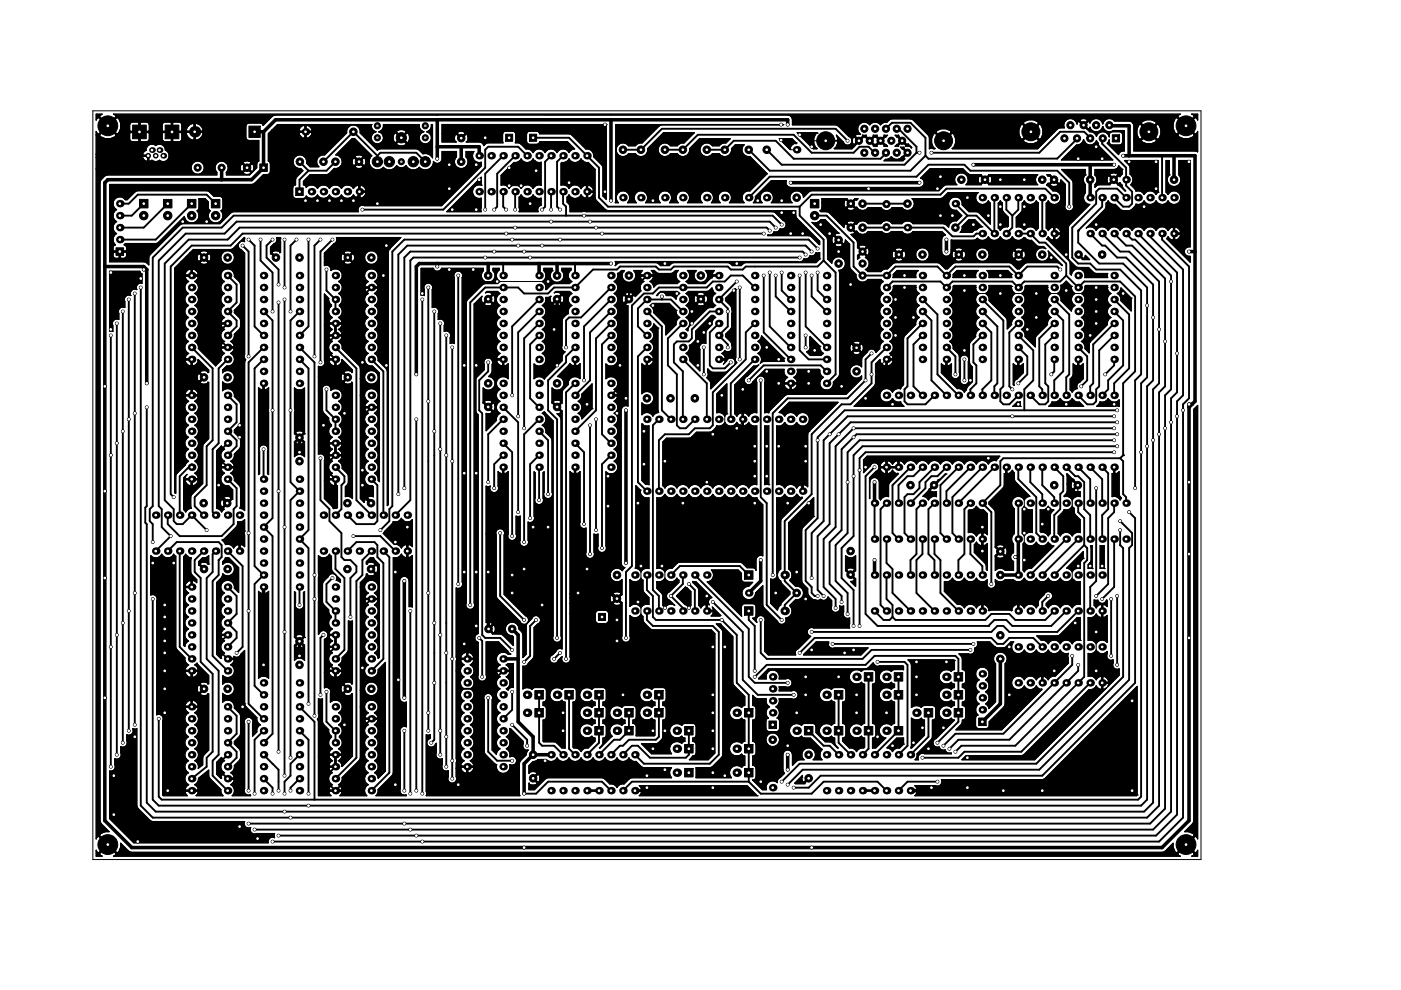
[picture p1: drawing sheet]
<svg xmlns="http://www.w3.org/2000/svg" width="297mm" height="210mm" viewBox="0 0 297 210" stroke-linecap="round" stroke-linejoin="round" font-family="sans-serif">
<g fill="none" stroke="#000" stroke-width=".21">
<path d="M19.7 23.5h234.9v158.7h-234.9zM95.3 34.9v6.4l-2 1.9h-13.3M101 34.9l-5.1 5.1h-.6M108 35.6v3.8h2.5l3.2-3.2M165.6 29.7l2 2.1h1.3M172.1 29.8h3M199.4 37.5l-.6 .6v1.9M64.8 42.5h10.1M95.9 44.5l.6-.7h3.8l.7 .7M100.3 57.2v2.5h15.9M116.2 59.7h.1M167.6 49.5h2.6"/>
<path d="M199.4 45.7h2.5M101 79.4v10.8M103.5 63.4h.1M117.5 69.9h.6M118.1 63.4h.1M148.6 63.4l-1.9 2.6v2.6M150.5 68.6l-1.3 1.9v.6l-1.2 1.3v5.1M162.6 73.7l2.5 2.5M171.5 78.7v2.6M179.7 60.3h.6M189.9 67.3h3.8M191.8 61l-1.9 2.5v10.8l-3.8 3.8v3.8l-2.6 2.6"/>
<path d="M200.7 76.2v3.2l2.5 2.5h1.9l.6-1.3M219.7 62.2v5.7l-1.9 2M226.1 61.6v.6M232.4 61v8.9l-1.3 1.2M232.4 62.2h-27.3l-.6-.6-1.3 1.3v10.1l1.3 1.3M50.8 90.2v2.5M68.6 90.2v2.5l1.3 1.3h1.2M136.5 91.4v7M141 97.8h19M151.1 92.1h7l1.9 2.5v6.4M153 83.8l.7 .7v7.6M157.5 88.9v.6l-1.3 1.3 1.3 1.3"/>
<path d="M165.1 94.6l3.2 3.2M168.3 97.8h2.5M168.3 97.8l1.9 6.3M170.8 94.6l-2.5 3.2M188 97.2v1.9M209.6 97.2h-24.2l-1.9 1.9M116.2 111.8h-3.2v6.3l-1.9 2.6M213.4 101.6l3.8 3.8v13.3M222.3 108v1.9l-1.3 1.2M34.9 128.3v10.1M48.3 139.7h2.5l.6 .6v9.6M111.1 120.7l-2.5 1.2"/>
<path d="M111.1 120.7l-2.5 5 6.3 5.7M114.9 128.3v12l1.3 1.3M128.9 120.7h-4.4l-1.9 1.9v3.1M132.7 137.8l-1.9-1.9-5.7 5.7h-8.9M135.9 120v7l-.6 .6 .6 .7v6.3l-3.8 3.8v8.9h1.3l1.9 1.9v2.6l3.1 3.1M140.3 120l.7 .7v2.5M141 128.3v.6M146.1 128.3v.6M149.9 126.4v3.1M151.1 137.2v21.6M179.1 137.8v.6M228.6 120l-1.3 .7v2.5"/>
<path d="M232.4 134v5.7l1.3 1.3v3.8M28.6 156.2v8.3h-4.5v8.2M73.7 146.1l-1.3 1.2 1.3 1.3v4.4l-.7 .7M116.2 141.6v6.4l3.2 3.1v3.8M141 154.9v3.2l-.7 .7h-1.9M177.8 143.5h-7v3.8l-1.9 3.8-2.5 1.3 .6 5.7-5.7 4.5v3.1M181.6 147.3v3.8M188 151.1l-1.9 1.9v3.2M200.7 140.3h-6.4v7M240 148.6v19h-27.3M24.1 172.7h.1M50.8 175.3l2.5 2.5"/>
<path d="M54.6 177.8h-10.8l-14.6 .6M115.6 161.3l3.8 3.2h17.8l1.2-1.3h2.6M197.5 167v.6M205.1 167v.6"/>
</g>
<g fill="none" stroke="#000" stroke-width=".4">
<path d="M63.5 34.4l.1-.1 1.8 1.9M65.4 36.2l-1.9 1.9v2.5M71.1 34.3l-1.9 1.9h-3.8M80 33v1.3M80 33l.6-.6h7.7l1.9 1.9M80 33l-5.1-5.1-6.3 6.4M106.7 33l-3.8 3.8v7.7M109.2 33l-3.8 3.8v7l-.6 .7M111.8 33l-1.9-1.9h-6.4l-.6 .7v3.8l-8.9 8.9h-17.2M113 29.2h7.7l6.3 6.4v6.3l1.9 1.9h40.6M116.8 33l-1.2 1.3v9.5l-.7 .7M119.4 33l-1.3 1.3v9.5l.6 .7"/>
<path d="M141 31.8h3.8l3.2-3.2h20.3l3.8 3.8h8.9l1.2-1.3h2l1.3 1.3M149.9 31.8h3.8l1.9-2h8.9l3.8 3.9h18.4l1.1-1.3M158.8 31.8l4.4 4.4h29.8l3.2-3.2M162.6 31.8l3.1 3.1h26.1l2.5-2.5M175.1 29.8h2.7M179.7 29.8l-2.5-2.5h-36.9l-4.4 4.5h-3.8M187.8 27.3l1.3-1.3h3.9l3.2 3.2v3.8M190.5 27.3l3.8 3.8v1.3M194.3 32.4h.6M228.3 29.3l-4.1 4.3-27.3 .1-.7-.7M231 29.3l.1-.1-1.2-1.3h-5.1l-4.5 4.5h-22.8M233.7 29.2v1.3l5.1 5.1v3.8l1.2 1.2v2.6l-.6 .6h-1.3l-1.9-1.9"/>
<path d="M246.4 33v8.9M25.4 43.2h1.9l1.9-1.9h14.6l1.9 1.9M30.5 43.2l-2.6 2.5h-2.5M35.6 43.2l-5.1 5.1h-5.1M40.6 43.2l-7.6 7.6h-7.6M48.3 58.4l1.9 1.9v3.8l-1.9 1.9 1.9 1.9v1.3l-1.9 1.9M51.4 52.1l1.3 1.2v22.3M52.7 50.8l1.3 1.3v17.1l1.9 1.9M55.2 50.8v4.4l2.6 2.6v8.2M57.8 50.8l-1.3 1.3v2.5l2.6 2.6v3.1M60.3 50.8v10.2M62.9 50.8l-1.3 1.3v13.9"/>
<path d="M65.4 50.8v18.4l-1.9 1.9M67.9 50.8l-1.2 1.3v23.5M69.2 57.2v4.4l1.9 1.9v2.5M70.5 50.8l-2.6 2.5v23.5M76.2 40.6v.7l-1.3 1.2M97.2 58.4v65.4M106.7 40.6v3.2l.6 .7M106.7 55.9v2.5M109.2 40.6v3.9M116.8 40.6v3.9M119.4 40.6v2.6l.6 .6v1.9M121.9 55.9v2.5"/>
<path d="M137.2 58.4l-3.8 3.8v1.2M156.2 59.7l-3.8 3.8 1.9 1.9v3.8l-1.9 1.9 1.9 1.9v.7M158.8 41.9l4.4-4.4h31.1l2.6-2.6h7.6l1.2 1.3h18.5l2.5 2.5v5.1M161.9 49.5h-110.5l-2.5 2.6h-8.3l-4.4 4.4v48.3l.6 .6M161.9 58.4v12.1l5.7 5.7M163.2 48.9l-.6-.6h-111.8l-2.5 2.5h-8.3l-5.1 5.1v50.1l1.9 2v2.5l.7 .6h1.2l1.9-1.9 3.2 3.2M163.2 57.8v11.4l4.4 4.5M164.5 48.3l-1.3-1.3h-113l-2.6 2.5h-8.2l-5.7 5.7v52.1l.6 .7v3.8l1.9 1.9-3.2 3.1M164.5 58.4v4.5l3.1 3.1M165.7 47.6l-1.9-1.9h-114.3l-2.5 2.6h-8.3l-6.3 6.3v52.7l-.6 .7v2.5l.6 .6v3.8M165.7 57.8v3.8l1.9 1.9M169.5 43.8v1.9l5.1 5.1v4.4"/>
<path d="M169.5 58.4v15.9l2 1.9h3.8M169.5 54.6h-81.9l-.6 .6v50.8l-3.2 3.2M170.8 54l-.6-.7h-83.2l-1.3 1.3v48.9M170.8 57.8v11.4l4.5 4.5M172.1 53.3l-1.3-1.2h-84.4l-1.9 1.9v50.8M172.1 58.4v4.5l3.2 3.1M172.7 45.7h2.6l5.7 5.7v5.1l1.9 1.9h5.1l1.9-1.9h8.9l1.9 1.9 1.9-1.9h11.4l1.9 1.9 1.9-1.9h6.4l.6 .7M173.4 52.7l-1.9-1.9h-85.8l-2.5 2.5v54l-.6 .7v2.5l-2 1.9M173.4 57.8v3.8l1.9 1.9M174.6 55.2l2.6 2.6v21.6l-1.9 1.9M174.6 55.2l-1.2 1.3h-15.3l-.6 .7h-2.6l-.6-.7h-11.4l-.7 .7h-2.5l-.6-.7h-7.7l-.6 .7h-5.1l-3.8 3.8h-4.4l-1.3 1.2h-5.1l-1.2-1.2h-7l-3.2 3.1v64.2M182.9 48.3h17.1l1.9 1.8h4.5l.6-.6h1.3"/>
<path d="M182.9 43.2h9.5M202.6 43.2l2.5 2.5M205.1 45.7l-2.5 2.6M210.8 41.9v7.6l-3.8-3.8h-1.9M213.4 41.9v2.6l1.2 1.2M214.6 45.7v2.6l-1.2 1.2M215.9 49.5h2.5l1.9 1.9h1.3l4.5 4.5v2.5M215.9 41.9v2.6l-1.3 1.2M221 41.9v7.6M223.5 41.9l-1.9-1.9h-20.9l-1.3 1.3h-27.3l-2.6 2.5M226.1 58.4l-1.3 1.3h-7.6l-1.3 1.3-1.3-1.3h-12.7l-1.2 1.3-1.3-1.3h-10.2l-1.2 1.3M226.1 58.4l2.5 2.6 1.3-1.3h7.6l3.2 3.2v15.8l-2.6 2.6v15.2l-.6 .7"/>
<path d="M231.1 49.5l2.6 2.6h.6l2.6 2.5h1.9l5.7 5.7v20.3l-1.3 1.3v87.6l-1.3 1.3h-208.2l-1.3-1.3v-42.5M233.7 41.9v1.9l-5.1 5.1v2.5l4.4 4.5h5.1l5.1 5.1v19l-1.3 1.3v87.6l-.6 .6h-207l-.6-.6v-16.5M233.7 49.5l3.8 3.8h1.9l6.3 6.4v21.6l-1.2 1.3v87.6l-1.9 1.9h-209.6l-1.9-1.9v-59.1l-.3-.3v-3.2l.3-.3v-20.9M236.2 49.5l2.6 2.6h1.2l7 7v22.8l-1.3 1.3v87.6l-2.5 2.6h-210.8l-2.6-2.6v-109.8M238.8 41.9l-1.9-1.9h-3.9l-.6 .6v2.6l-5.1 5.1v6.3l1.3 1.3h2.5l1.3 1.3h5.1l4.4 4.4v17.8l-1.2 1.2v22.9M238.8 49.5l1.2 1.3h.7l7.6 7.6v24.2l-1.3 1.2v87.7l-3.2 3.1h-191.1M241.3 49.5l8.3 8.3v25.4l-1.3 1.3v87.6l-3.8 3.8h-190.5M243.8 49.5v.7l7 7v26.6l-1.2 1.3v87.6l-4.5 4.5h-186M246.4 49.5v1.3l5.7 5.7v28l-1.3 1.2v87.7l-5.1 5h-187.9M23.5 71.1v91.5M24.8 68.6v91.4M26 66v91.5"/>
<path d="M27.3 63.5v91.4M28.6 62.2v91.5M40.6 73.7l4.5 4.4v15.2l-1.3 1.3v8.3l-2.5 2.5v1.9l1.9 1.9M48.3 76.2l-1.9 1.9v15.9l-1.3 1.3v13.3l.6 .6M48.3 68.6l-1.9 1.9v1.3l1.9 1.9M55.9 76.2l-1.9 1.9v41.9l1.9 1.9-1.9 1.9v21.6l1.9 1.9M55.9 73.7l-3.2 3.1v72.4l3.2 3.2M55.9 66l1.9 1.9v42l-1.9 1.9 1.9 1.9v41.9l-1.9 1.9M59.1 64.1v95.3M60.3 63.5v101M63.5 73.7l3.2 3.1v75M63.5 76.2l1.9 1.9v34.3l-1.9 1.9 1.9 1.9v33"/>
<path d="M63.5 66l-1.9 1.9v34.3l1.9 1.9-1.9 1.9v54.7M71.1 68.6v2.5l-1.9 1.9v1.3l1.9 1.9M71.1 73.7l4.5 4.4v27.9l3.1 3.2M78.7 61l-1.9 1.9v13.9M78.7 76.2l2.6 2.5v30.5M89.5 63.5v104.8M90.8 61v93.9M92.1 66v90.8l-.7 .7M93.3 68.6v91.4M94.6 71.1v91.5M95.9 73.7v91.4M103.5 76.8v1.9l-1.9 1.9v6.4l.6 .6v47l.7 .7h3.1l2.6 2.5"/>
<path d="M114.3 68.6l-3.2 3.2v19M114.3 63.5l-5.7 5.7v14.6M114.3 71.1l-1.9 1.9v11.5l1.9 1.9M114.3 66l-4.4 4.5v17.8M121.9 73.7l-1.9 1.9v1.2l-3.8 3.8v6.4l1.9 1.9v46.4M129.5 61l-6.3 6.3h-2.5l-.7 .6v5.8M129.5 68.6l-3.1 3.2v15.2l-4.5 4.4M129.5 66l-4.4 4.5v10.1l-3.2 3.2M129.5 63.5l-5.7 5.7v11.4M129.5 71.1l-1.9 1.9v19.1l1.9 1.9M131.4 77.5v4.4l-1.9 1.9M133.4 63.5h.1"/>
<path d="M137.2 73.7l-1.9 1.9v26.6l1.9 1.9M137.2 66l3.1 3.2v17.8l1.9 1.9M140.3 62.9v.6M144.8 68.6l-3.2 3.2v5.7l1.9 1.9v10.8l.6 .6h1.3l1.9-1.9M144.8 66l-2.6-2.5h-5l-1.9 1.9v3.8l1.9 1.9M144.8 76.2l5.1 5.1v7.6M149.2 73.7v5.7M152.4 66h-1.9l-3.8 3.9v1.9l-.6 .6h-2.6l-.6 .6v3.8l1.9 1.9v10.2M152.4 68.6l-1.9 1.9v7l.6 .6h2.6l1.2-1.3M155.6 61.6v12.7l-1.9 1.9h-1.3M156.8 61v15.2M160 61l-2.5-2.6h-2.6l-1.2 1.3h-2.6l-1.2 1.3h-10.2l-1.3 1.2h-1.9l-2.5 2.6v55.2l-1.3 1.3v14"/>
<path d="M160 68.6l-1.9 1.9v5.7l-7 7v7l-.6 .6h-3.2l-1.2 1.3h-5.1l-1.3 1.2v10.8M160 76.2l-5.1 5.1v7.6M170.8 71.1v2.6M175.3 78.7l-1.3-1.2h-12.1l-3.1 3.1M184.8 74.9l-1.3 1.3v4.4l-3.8 3.9h-12.7l-3.2 3.1v34.3M188 73.7l-3.2 3.1v4.5l-4.5 4.4h-1.9l-6.3 6.4v12.7l-5.7 5.7v12.7l2.5 2.5-2.5 2.6v1.2M195.6 68.6l-3.2 3.2v10.1l-.6 .7v2.5l.6 .6h3.8l1.9-1.9M195.6 66l1.9 1.9v12.7l3.2 3.2M195.6 71.1l-1.9 1.9v8.9l1.9 1.9M195.6 63.5l3.2 3.2v12.7l4.4 4.4M200.7 73.7l1.9 1.9v3.8M204.5 76.2v4.4"/>
<path d="M208.3 63.5l4.4 4.4v14l-.6 .7v2.5l.6 .6h1.3l1.9-1.9M208.3 68.6l1.9 1.9v10.1l-1.9 2v1.2M208.3 71.1l-1.9 1.9v3.8l.6 .7v3.8l-1.3 1.3v1.2M208.3 66l3.2 3.2v12.1l-.7 .6v1.9M215.9 71.1l3.2 3.2v6.3l-1.9 2v4.4M215.9 68.6l-1.9 1.9v11.4l.6 .7M215.9 73.7l1.9 1.9v3.8l-1.9 1.9M223.5 68.6l-3.2 3.2v10.1l.7 .7v1.2M223.5 71.1l-1.9 1.9v8.3l.7 .6v3.2l-.7 .6h-1.3l-1.9-1.9M223.5 63.5l3.2 3.2v12.7l-.6 .6v3.8M223.5 76.2v2.5l-.6 .7M223.5 66l1.9 1.9v10.8l-1.9 1.9v3.2"/>
<path d="M228.6 73.7l1.9 1.9v5l-1.3 1.3M236.2 71.1l-3.2 3.2v7.6l-.6 .7v2.5l-.6 .6h-1.3l-1.9-1.9M236.2 66l1.9 1.9v9.6l-3.1 3.1v2l-1.3 1.2M236.2 63.5l3.2 3.2v11.4l-3.2 3.2v2.5M236.2 68.6l-4.4 4.4v8.3l-.7 .6v1.9M236.2 76.2v1.3l-1.9 1.9M40.6 98.4l-2.5 2.6v8.2M48.3 83.8l1.9 1.9v3.8l-1.9 1.9 1.9 1.9v1.3l-1.9 1.9M48.3 94l-1.9 1.9v1.3l1.9 1.9M55.9 95.3v6.3M67.9 97.2v8.8l2 2v2.5l2.5 2.5v5.1l.6 .6h1.3l1.3 1.3v1.3l-1.3 1.3v8.2M69.2 82.6v4.4l1.9 1.9v2.5"/>
<path d="M71.1 94v2.5l-1.9 1.9v1.3l1.9 1.9M71.1 99.1l1.9 1.9v1.2l-.6 .7v5.1l-1.3 1.2M78.7 86.4l-1.9 1.9v11.4M88.3 88.9v78.7M106.7 96.5l-1.9 1.9v5.1M106.7 88.9l-3.2 3.2v10.1M106.7 86.4l3.2 3.1v19.1M106.7 94l1.9 1.9v17.8M114.3 96.5l-1.9 1.9v11.5M114.3 88.9l-3.2 3.2v22.8M114.3 91.4l1.9 1.9v11.5M114.3 99.1v6.9"/>
<path d="M121.9 81.3l-1.9 1.9v56.5M121.9 94l1.9 1.9v15.2M125.1 90.2v27.3M126.4 88.9v23.5M129.5 96.5l-1.9 1.9v17.8M139.7 88.9l-1.3 1.3v34.9l1.3 1.3v3.1M157.5 82.6v6.3M161.3 80.6v24.8l1.3 1.3v21.6l3.1 3.1M185.4 99.1l-1.9 1.9v29.2l2.6 2.5h23.5l1.2-1.3h2.6l1.2 1.3h8.3l3.2-3.2M193 99.1l-3.8 3.8v10.1l1.3 1.3M195.6 99.1l-1.9 1.9h-1.3l-1.9 1.9v3.8M198.1 99.1l-3.2 3.1v1.3l-1.2 1.3h-1.3l-.6 .6v7.6l1.2 1.3"/>
<path d="M200.7 99.1l-1.9 1.9h-1.3l-1.3 1.2v1.3l-3.2 3.2M203.2 99.1l-3.8 3.8v10.1l1.3 1.3M205.7 99.1l-5 5v2.6M208.3 99.1l-6.4 6.3v7.6l1.3 1.3M210.8 99.1l-7.6 7.6M215.9 99.1v2.5l3.8 3.8v7.6l1.3 1.3M218.4 99.1v3.1l2.6 2.6v1.9M221 99.1v3.8l2.5 2.5v1.3M223.5 99.1l1.9 1.9v3.1l-.6 .7v3.2l-1.3 1.2v5.1M226.1 99.1l1.9 1.9h.6l1.3 1.2v5.8l1.2 1.2v5.1M228.6 99.1l2.5 2.5v5.1M231.1 99.1l2.6 2.5v5.1"/>
<path d="M233.7 99.1l1.3 1.2v7.7l-1.3 1.2v5.1M236.2 88.3h-56.5l-5.1 5v17.2l-2.5 2.5v9.6M236.2 90.8h-55.2l-3.8 3.8v17.2l-2.6 2.5v10.2l2.6 2.5v1.9M236.2 93.3h-54l-2.5 2.6v17.1l-2.5 2.6v7.6l2.5 2.5v4.5M236.2 95.9h-52.7l-1.3 1.3v35.5M236.9 94.6h-54l-1.9 1.9v17.2l-2.6 2.5v6.4l2.6 2.5v7.6M236.9 92.1h-55.3l-3.2 3.2v17.1l-2.5 2.5v8.9l2.5 2.6v1.2M236.9 89.5h-56.6l-4.4 4.5v17.1l-2.5 2.6v11.4l1.2 1.3M236.9 87h-57.8l-5.7 5.7v17.2l-2.6 2.5v10.8l1.3 1.3v1.2l.6 .7h.7M237.5 97.2l.6 .6v7l.7 .6v1.3M237.5 97.2h-24.8l-.6 .6v5.1l-3.8 3.8 1.9 1.9v15.2M35.6 116.8l1.9-1.9h8.9l.6 .7v2.5l-.6 .7v3.1l-1.3 1.3v15.9l3.2 3.1"/>
<path d="M38.1 116.8v20.4l2.5 2.5M43.2 116.8l-1.9 1.9v2.6l1.2 1.3v17.7l2.6 2.6v16.5l-1.3 1.3v1.9l-3.2 2.5M45.7 116.8l-.6 .7v3.8l-1.3 1.3v17.1l2.6 2.5v17.8l-1.3 1.3v3.2l3.2 3.1M48.3 116.8l3.1 3.2v17.2l-1.2 1.2M48.3 101.6l1.9 1.9v3.8l-.7 .7v3.1l-2.5 2.6h-8.9l-2.5-2.6v-1.9M71.1 116.8v3.9l1.9 1.9v15.2l-1.9 1.9M73.7 116.8l1.9-1.9h3.8l.6 .7v2.5l1.3 1.3v20.3l-2.6 2.5M74.9 113.7h5.7l3.2 3.1M78.7 101.6l1.3 1.3v7.6l-.6 .6h-3.8l-1.9-1.9M78.7 116.8l-1.9 1.9v3.2l-1.2 1.3v37.5l-4.5 4.4M81.3 116.8l1.3 1.3v45.7l-3.9 3.8M106 113v13.4l5.1 5"/>
<path d="M185.4 106.7v7.6M188 106.7l-1.3 1.3v20.3l1.3 1.2M188 114.3v5.1l1.2 1.3v5l3.8 3.8M195.6 106.7l-1.3 1.3v9.5l-1.3 1.2v3.2M195.6 114.3v3.2l-1.3 1.2v7l3.8 3.8M198.1 114.3v3.2l1.3 1.2v7l3.8 3.8M198.1 106.7l-1.2 1.3v9.5l1.2 1.2v3.2M205.7 106.7l-1.2 1.3v9.5l-1.3 1.2v3.2M205.7 114.3v3.2l2.6 2.5v1.9M215.9 106.7v7.6M226.1 114.3l-7.7 7.6M228.6 106.7v1.9l1.3 1.3v5.7"/>
<path d="M228.6 114.3l-7.6 7.6M229.9 115.6l.6 .6v2.5l-.6 .7v24.1l-14.6 14.6h-11.5l-1.2 1.3M229.9 115.6l-6.4 6.3M232.4 103.5v19.7l-1.3 1.3v5M236.2 106.7v1.9l-1.2 1.3v13.9l-2.6 2.6M236.2 114.3v10.2l-2.5 2.5M237.5 112.4v3.2l.6 .6v27.3l-18.4 18.4h-50.2l-3.8 3.8M237.5 110.5l2.5 2.5v2.6l-.6 .6v27.9l-19.1 19.1h-50.1l-3.2 3.2M239.4 108.6l1.3 1.3v34.9l-19.7 19.7h-47l-2.5 2.5h-3.2M48.3 124.5l1.9 1.9v3.8l-1.9 1.9 1.9 1.9v1.3l-1.9 1.9M48.3 134.6l-1.9 1.9v1.3l1.9 1.9M63.5 124.5v3.8"/>
<path d="M68.6 134.6l-.7 .7v12M70.5 122.6l-1.3 1.2v3.8l1.9 1.9v2.6M71.1 134.6v2.6l-1.9 1.9v1.2l1.9 1.9M78.7 127l-1.9 1.9v12.7M87 129.5v38.8M97.2 139.7h1.9M101.6 135.3l.6 .6v7.6M113.7 131.4l-1.3 1.3v6.4l-1.3 1.2M118.7 138.4l-1.2 1.3M137.2 129.5v1.9l1.2 1.3h12.7l1.3 1.3v26l-1.9 1.9h-14l-1.9-1.9M137.2 121.9v3.2l1.2 1.3v4.4l.7 .6h13.9l3.2 3.2v10.2l2.6 2.5v18.4M142.2 121.9l1.9-1.9h12.7l2 1.9"/>
<path d="M144.8 121.9v1.9l-2.6 2.6 2.6 2.5v.6M146.1 123.8l1.2 1.3v4.4M147.3 121.9l11.5 11.5v10.1l1.2 1.3h7M151.1 127.6l6.4 6.4v10.1l3.2 3.2h7.6M158.8 129.5v1.9l1.2 1.3v9.5M161.3 131.4v7l1.3 1.3h20.3l1.9-1.9h20.9M176.5 136.5h29.9M185.4 129.5l1.9 1.9h1.3l.6-.6M188 121.9v5.1l1.2 1.3v2.5M221 137.2l-1.9-1.9h-5.1l-1.3 1.2h-1.2l-1.3-1.2h-37.5l-3.2 3.1M222.3 126.4l-1.3 1.2v1.9M223.5 129.5l-1.9 1.9h-6.3l-1.3-1.2h-3.8l-1.3 1.2h-19l-.7-.6"/>
<path d="M227.3 139.1v1.9l-14.6 14.6h-10.1l-2.6 2.5M228.6 129.5l-4.4 4.5h-10.2l-1.3-1.3h-1.2l-1.3 1.3h-38.1M235.6 127v12.1M236.9 126.4v14.6M48.3 149.9l1.9 1.9v3.8l-1.9 1.9 1.9 1.9v1.3l-1.9 1.9M52.7 153v14.6M55.9 154.9l-1.9 1.9v11.5M63.5 149.9l3.2 3.1v16.5M63.5 154.9l1.9 1.9v11.5M69.2 146.7v6.3l1.9 1.9v2.6M78.7 152.4l-1.9 1.9v7.6l-5.7 5.7-1.9-1.9v-1.2l1.9-1.9v-2.6M85.7 154.9v12.7"/>
<path d="M103.5 148v11.4l1.9 1.9h3.2M106.7 142.2l-3.8 3.9h-5.7M108.6 146.7v3.8l-1.9 1.9M108.6 153.7l3.2 3.1v1.3M114.3 147.3v10.2l.6 .6h2.6l1.9 1.9M120.7 147.3v11.5l1.2 1.2M127 147.3v10.2l-2.5 2.5M133.4 151.1v3.8l-2 1.9h-1.2l-3.2 3.2M139.7 147.3v8.9l-.6 .6h-5.7l-1.3 1.3h-.7l-1.9 1.9M146.1 154.9v5.1l-.7 .7h-7.6l-2.5-2.6h-1.3l-1.9 1.9M160 143.5l2.6-2.5h20.9l1.9-1.9h17.2l.6 .6v13.3l-4.4 4.5M171.5 154.9l3.1 3.2h1.3l1.9 1.9"/>
<path d="M177.8 147.3v10.2l2.5 2.5M184.2 143.5v15.3l-1.3 1.2M186.1 140.3h5.7l.6 .7v17.1l-1.9 1.9M190.5 143.5v11.4l-5.1 5.1M196.9 151.1v5.1l-3.9 3.8M228.6 141v1.2l-14.6 14.6h-10.8l-1.9 2M231.1 144.8l-14.6 14.6h-12l-1.3 1.3h-7.6M48.3 160l-1.9 1.9v1.3l1.9 1.9M55.9 160l3.2 3.2v4.4M55.9 165.1l1.9 1.9v1.3M63.5 160l-1.9 1.9v2.6l-1.3 1.2v2.6M63.5 165.1l-1.9 1.9v.6"/>
<path d="M97.2 162.6h1.9M129.5 167.6l-1.9-1.9h-11.4l-2.5 2.6h-2.6M158.8 165.7l2.5 2.6h10.8l2.5-2.6h11.5l1.9 1.9M158.8 165.7h-24.8l-1.9 1.9M198.8 165.7h-6.4l-1.9 1.9"/>
</g>
<g fill="#000">
<circle cx="32.2" cy="31.8" r=".61"/>
<circle cx="33.8" cy="31.8" r=".61"/>
<circle cx="34.6" cy="33" r=".61"/>
<circle cx="41.3" cy="27.9" r="1.2"/>
<circle cx="64.8" cy="27.9" r=".8"/>
<circle cx="101.6" cy="33" r=".8"/>
<circle cx="104.1" cy="33" r=".8"/>
<circle cx="106.7" cy="33" r=".8"/>
<circle cx="109.2" cy="33" r=".8"/>
<circle cx="111.8" cy="33" r=".8"/>
<circle cx="114.3" cy="33" r=".8"/>
<circle cx="116.8" cy="33" r=".8"/>
<circle cx="119.4" cy="33" r=".8"/>
<circle cx="121.9" cy="33" r=".8"/>
<circle cx="124.5" cy="33" r=".8"/>
<circle cx="168.9" cy="31.8" r=".8"/>
<circle cx="233.7" cy="29.2" r=".2"/>
<circle cx="238.8" cy="38.1" r=".8"/>
<circle cx="25.4" cy="43.2" r=".8"/>
<circle cx="25.4" cy="50.8" r=".8"/>
<circle cx="25.4" cy="48.3" r=".8"/>
<circle cx="25.4" cy="45.7" r=".8"/>
<circle cx="40.6" cy="58.4" r=".8"/>
<circle cx="48.3" cy="58.4" r=".8"/>
<circle cx="55.9" cy="58.4" r=".8"/>
<circle cx="63.5" cy="58.4" r=".8"/>
<circle cx="66" cy="40.6" r=".8"/>
<circle cx="68.6" cy="40.6" r=".8"/>
<circle cx="71.1" cy="40.6" r=".8"/>
<circle cx="71.1" cy="58.4" r=".8"/>
<circle cx="73.7" cy="40.6" r=".8"/>
<circle cx="76.2" cy="40.6" r=".8"/>
<circle cx="78.7" cy="58.4" r=".8"/>
<circle cx="101.6" cy="40.6" r=".8"/>
<circle cx="104.1" cy="40.6" r=".8"/>
<circle cx="106.7" cy="58.4" r=".8"/>
<circle cx="106.7" cy="40.6" r=".8"/>
<circle cx="109.2" cy="40.6" r=".8"/>
<circle cx="111.8" cy="40.6" r=".8"/>
<circle cx="114.3" cy="58.4" r=".8"/>
<circle cx="114.3" cy="40.6" r=".8"/>
<circle cx="116.8" cy="40.6" r=".8"/>
<circle cx="119.4" cy="40.6" r=".8"/>
<circle cx="121.9" cy="58.4" r=".8"/>
<circle cx="121.9" cy="40.6" r=".8"/>
<circle cx="124.5" cy="40.6" r=".8"/>
<circle cx="129.5" cy="58.4" r=".8"/>
<circle cx="132.1" cy="41.9" r=".8"/>
<circle cx="135.9" cy="41.9" r=".8"/>
<circle cx="137.2" cy="58.4" r=".8"/>
<circle cx="141" cy="41.9" r=".8"/>
<circle cx="144.8" cy="41.9" r=".8"/>
<circle cx="144.8" cy="58.4" r=".8"/>
<circle cx="149.9" cy="41.9" r=".8"/>
<circle cx="152.4" cy="58.4" r=".8"/>
<circle cx="153.7" cy="41.9" r=".8"/>
<circle cx="158.8" cy="41.9" r=".8"/>
<circle cx="160" cy="58.4" r=".8"/>
<circle cx="162.6" cy="41.9" r=".8"/>
<circle cx="167.6" cy="58.4" r=".8"/>
<circle cx="175.3" cy="58.4" r=".8"/>
<circle cx="188" cy="58.4" r=".8"/>
<circle cx="192.4" cy="48.3" r=".8"/>
<circle cx="195.6" cy="58.4" r=".8"/>
<circle cx="200.7" cy="58.4" r=".8"/>
<circle cx="202.6" cy="43.2" r=".8"/>
<circle cx="208.3" cy="58.4" r=".8"/>
<circle cx="208.3" cy="49.5" r=".8"/>
<circle cx="208.3" cy="41.9" r=".8"/>
<circle cx="210.8" cy="49.5" r=".8"/>
<circle cx="210.8" cy="41.9" r=".8"/>
<circle cx="213.4" cy="49.5" r=".8"/>
<circle cx="213.4" cy="41.9" r=".8"/>
<circle cx="215.9" cy="58.4" r=".8"/>
<circle cx="215.9" cy="49.5" r=".8"/>
<circle cx="215.9" cy="41.9" r=".8"/>
<circle cx="218.4" cy="49.5" r=".8"/>
<circle cx="218.4" cy="41.9" r=".8"/>
<circle cx="221" cy="41.9" r=".8"/>
<circle cx="221" cy="49.5" r=".8"/>
<circle cx="223.5" cy="58.4" r=".8"/>
<circle cx="223.5" cy="41.9" r=".8"/>
<circle cx="223.5" cy="49.5" r=".8"/>
<circle cx="228.6" cy="48.9" r=".2"/>
<circle cx="228.6" cy="58.4" r=".8"/>
<circle cx="231.1" cy="49.5" r=".8"/>
<circle cx="231.1" cy="41.9" r=".8"/>
<circle cx="233.7" cy="41.9" r=".8"/>
<circle cx="233.7" cy="49.5" r=".8"/>
<circle cx="233.7" cy="49.5" r=".2"/>
<circle cx="236.2" cy="58.4" r=".8"/>
<circle cx="236.2" cy="41.9" r=".8"/>
<circle cx="236.2" cy="49.5" r=".8"/>
<circle cx="238.8" cy="41.9" r=".8"/>
<circle cx="238.8" cy="49.5" r=".8"/>
<circle cx="241.3" cy="41.9" r=".8"/>
<circle cx="241.3" cy="49.5" r=".8"/>
<circle cx="243.8" cy="49.5" r=".8"/>
<circle cx="243.8" cy="41.9" r=".8"/>
<circle cx="246.4" cy="49.5" r=".8"/>
<circle cx="246.4" cy="41.9" r=".8"/>
<circle cx="248.9" cy="41.9" r=".8"/>
<circle cx="248.9" cy="49.5" r=".8"/>
<circle cx="40.6" cy="63.5" r=".8"/>
<circle cx="40.6" cy="71.1" r=".8"/>
<circle cx="40.6" cy="61" r=".8"/>
<circle cx="40.6" cy="66" r=".8"/>
<circle cx="40.6" cy="68.6" r=".8"/>
<circle cx="40.6" cy="73.7" r=".8"/>
<circle cx="40.6" cy="76.2" r=".8"/>
<circle cx="48.3" cy="63.5" r=".8"/>
<circle cx="48.3" cy="76.2" r=".8"/>
<circle cx="48.3" cy="73.7" r=".8"/>
<circle cx="48.3" cy="71.1" r=".8"/>
<circle cx="48.3" cy="68.6" r=".8"/>
<circle cx="48.3" cy="61" r=".8"/>
<circle cx="48.3" cy="66" r=".8"/>
<circle cx="55.9" cy="66" r=".8"/>
<circle cx="55.9" cy="68.6" r=".8"/>
<circle cx="55.9" cy="76.2" r=".8"/>
<circle cx="55.9" cy="61" r=".8"/>
<circle cx="55.9" cy="71.1" r=".8"/>
<circle cx="55.9" cy="78.7" r=".8"/>
<circle cx="55.9" cy="73.7" r=".8"/>
<circle cx="55.9" cy="63.5" r=".8"/>
<circle cx="63.5" cy="68.6" r=".8"/>
<circle cx="63.5" cy="76.2" r=".8"/>
<circle cx="63.5" cy="63.5" r=".8"/>
<circle cx="63.5" cy="71.1" r=".8"/>
<circle cx="63.5" cy="61" r=".8"/>
<circle cx="63.5" cy="78.7" r=".8"/>
<circle cx="63.5" cy="73.7" r=".8"/>
<circle cx="63.5" cy="66" r=".8"/>
<circle cx="71.1" cy="68.6" r=".8"/>
<circle cx="71.1" cy="76.2" r=".8"/>
<circle cx="71.1" cy="66" r=".8"/>
<circle cx="71.1" cy="61" r=".8"/>
<circle cx="71.1" cy="71.1" r=".8"/>
<circle cx="71.1" cy="73.7" r=".8"/>
<circle cx="71.1" cy="63.5" r=".8"/>
<circle cx="78.7" cy="68.6" r=".8"/>
<circle cx="78.7" cy="76.2" r=".8"/>
<circle cx="78.7" cy="71.1" r=".8"/>
<circle cx="78.7" cy="63.5" r=".8"/>
<circle cx="78.7" cy="61" r=".8"/>
<circle cx="78.7" cy="66" r=".8"/>
<circle cx="78.7" cy="73.7" r=".8"/>
<circle cx="106.7" cy="68.6" r=".8"/>
<circle cx="106.7" cy="73.7" r=".8"/>
<circle cx="106.7" cy="61" r=".8"/>
<circle cx="106.7" cy="66" r=".8"/>
<circle cx="106.7" cy="76.2" r=".8"/>
<circle cx="106.7" cy="71.1" r=".8"/>
<circle cx="106.7" cy="63.5" r=".8"/>
<circle cx="114.3" cy="73.7" r=".8"/>
<circle cx="114.3" cy="71.1" r=".8"/>
<circle cx="114.3" cy="63.5" r=".8"/>
<circle cx="114.3" cy="76.2" r=".8"/>
<circle cx="114.3" cy="68.6" r=".8"/>
<circle cx="114.3" cy="66" r=".8"/>
<circle cx="114.3" cy="61" r=".8"/>
<circle cx="121.9" cy="73.7" r=".8"/>
<circle cx="121.9" cy="63.5" r=".8"/>
<circle cx="121.9" cy="66" r=".8"/>
<circle cx="121.9" cy="68.6" r=".8"/>
<circle cx="121.9" cy="71.1" r=".8"/>
<circle cx="121.9" cy="61" r=".8"/>
<circle cx="121.9" cy="76.2" r=".8"/>
<circle cx="129.5" cy="76.2" r=".8"/>
<circle cx="129.5" cy="68.6" r=".8"/>
<circle cx="129.5" cy="66" r=".8"/>
<circle cx="129.5" cy="63.5" r=".8"/>
<circle cx="129.5" cy="61" r=".8"/>
<circle cx="129.5" cy="71.1" r=".8"/>
<circle cx="129.5" cy="73.7" r=".8"/>
<circle cx="137.2" cy="68.6" r=".8"/>
<circle cx="137.2" cy="61" r=".8"/>
<circle cx="137.2" cy="73.7" r=".8"/>
<circle cx="137.2" cy="66" r=".8"/>
<circle cx="137.2" cy="71.1" r=".8"/>
<circle cx="137.2" cy="76.2" r=".8"/>
<circle cx="137.2" cy="63.5" r=".8"/>
<circle cx="140.3" cy="62.9" r=".2"/>
<circle cx="144.8" cy="76.2" r=".8"/>
<circle cx="144.8" cy="68.6" r=".8"/>
<circle cx="144.8" cy="66" r=".8"/>
<circle cx="144.8" cy="73.7" r=".8"/>
<circle cx="144.8" cy="61" r=".8"/>
<circle cx="144.8" cy="71.1" r=".8"/>
<circle cx="144.8" cy="63.5" r=".8"/>
<circle cx="152.4" cy="63.5" r=".8"/>
<circle cx="152.4" cy="73.7" r=".8"/>
<circle cx="152.4" cy="76.2" r=".8"/>
<circle cx="152.4" cy="61" r=".8"/>
<circle cx="152.4" cy="68.6" r=".8"/>
<circle cx="152.4" cy="71.1" r=".8"/>
<circle cx="152.4" cy="66" r=".8"/>
<circle cx="160" cy="76.2" r=".8"/>
<circle cx="160" cy="66" r=".8"/>
<circle cx="160" cy="63.5" r=".8"/>
<circle cx="160" cy="61" r=".8"/>
<circle cx="160" cy="73.7" r=".8"/>
<circle cx="160" cy="71.1" r=".8"/>
<circle cx="160" cy="68.6" r=".8"/>
<circle cx="167.6" cy="61" r=".8"/>
<circle cx="167.6" cy="63.5" r=".8"/>
<circle cx="167.6" cy="66" r=".8"/>
<circle cx="167.6" cy="71.1" r=".8"/>
<circle cx="167.6" cy="76.2" r=".8"/>
<circle cx="167.6" cy="78.7" r=".8"/>
<circle cx="167.6" cy="73.7" r=".8"/>
<circle cx="167.6" cy="68.6" r=".8"/>
<circle cx="175.3" cy="78.7" r=".8"/>
<circle cx="175.3" cy="73.7" r=".8"/>
<circle cx="175.3" cy="76.2" r=".8"/>
<circle cx="175.3" cy="71.1" r=".8"/>
<circle cx="175.3" cy="68.6" r=".8"/>
<circle cx="175.3" cy="63.5" r=".8"/>
<circle cx="175.3" cy="66" r=".8"/>
<circle cx="175.3" cy="61" r=".8"/>
<circle cx="188" cy="63.5" r=".8"/>
<circle cx="188" cy="73.7" r=".8"/>
<circle cx="188" cy="68.6" r=".8"/>
<circle cx="188" cy="71.1" r=".8"/>
<circle cx="188" cy="76.2" r=".8"/>
<circle cx="188" cy="61" r=".8"/>
<circle cx="188" cy="66" r=".8"/>
<circle cx="195.6" cy="63.5" r=".8"/>
<circle cx="195.6" cy="68.6" r=".8"/>
<circle cx="195.6" cy="61" r=".8"/>
<circle cx="195.6" cy="73.7" r=".8"/>
<circle cx="195.6" cy="66" r=".8"/>
<circle cx="195.6" cy="76.2" r=".8"/>
<circle cx="195.6" cy="71.1" r=".8"/>
<circle cx="200.7" cy="61" r=".8"/>
<circle cx="200.7" cy="66" r=".8"/>
<circle cx="200.7" cy="71.1" r=".8"/>
<circle cx="200.7" cy="76.2" r=".8"/>
<circle cx="200.7" cy="63.5" r=".8"/>
<circle cx="200.7" cy="68.6" r=".8"/>
<circle cx="200.7" cy="73.7" r=".8"/>
<circle cx="208.3" cy="76.2" r=".8"/>
<circle cx="208.3" cy="68.6" r=".8"/>
<circle cx="208.3" cy="63.5" r=".8"/>
<circle cx="208.3" cy="73.7" r=".8"/>
<circle cx="208.3" cy="71.1" r=".8"/>
<circle cx="208.3" cy="66" r=".8"/>
<circle cx="208.3" cy="61" r=".8"/>
<circle cx="215.9" cy="63.5" r=".8"/>
<circle cx="215.9" cy="68.6" r=".8"/>
<circle cx="215.9" cy="71.1" r=".8"/>
<circle cx="215.9" cy="61" r=".8"/>
<circle cx="215.9" cy="66" r=".8"/>
<circle cx="215.9" cy="73.7" r=".8"/>
<circle cx="215.9" cy="76.2" r=".8"/>
<circle cx="223.5" cy="61" r=".8"/>
<circle cx="223.5" cy="73.7" r=".8"/>
<circle cx="223.5" cy="68.6" r=".8"/>
<circle cx="223.5" cy="76.2" r=".8"/>
<circle cx="223.5" cy="71.1" r=".8"/>
<circle cx="223.5" cy="66" r=".8"/>
<circle cx="223.5" cy="63.5" r=".8"/>
<circle cx="228.6" cy="66" r=".8"/>
<circle cx="228.6" cy="68.6" r=".8"/>
<circle cx="228.6" cy="71.1" r=".8"/>
<circle cx="228.6" cy="73.7" r=".8"/>
<circle cx="228.6" cy="76.2" r=".8"/>
<circle cx="228.6" cy="63.5" r=".8"/>
<circle cx="228.6" cy="61" r=".8"/>
<circle cx="236.2" cy="71.1" r=".8"/>
<circle cx="236.2" cy="68.6" r=".8"/>
<circle cx="236.2" cy="76.2" r=".8"/>
<circle cx="236.2" cy="73.7" r=".8"/>
<circle cx="236.2" cy="61" r=".8"/>
<circle cx="236.2" cy="66" r=".8"/>
<circle cx="236.2" cy="63.5" r=".8"/>
<circle cx="23.5" cy="96.5" r=".2"/>
<circle cx="24.8" cy="94" r=".2"/>
<circle cx="40.6" cy="88.9" r=".8"/>
<circle cx="40.6" cy="83.8" r=".8"/>
<circle cx="40.6" cy="94" r=".8"/>
<circle cx="40.6" cy="86.4" r=".8"/>
<circle cx="40.6" cy="91.4" r=".8"/>
<circle cx="40.6" cy="96.5" r=".8"/>
<circle cx="40.6" cy="99.1" r=".8"/>
<circle cx="48.3" cy="83.8" r=".8"/>
<circle cx="48.3" cy="86.4" r=".8"/>
<circle cx="48.3" cy="99.1" r=".8"/>
<circle cx="48.3" cy="96.5" r=".8"/>
<circle cx="48.3" cy="91.4" r=".8"/>
<circle cx="48.3" cy="94" r=".8"/>
<circle cx="48.3" cy="88.9" r=".8"/>
<circle cx="55.9" cy="81.3" r=".8"/>
<circle cx="63.5" cy="81.3" r=".8"/>
<circle cx="71.1" cy="99.1" r=".8"/>
<circle cx="71.1" cy="83.8" r=".8"/>
<circle cx="71.1" cy="86.4" r=".8"/>
<circle cx="71.1" cy="91.4" r=".8"/>
<circle cx="71.1" cy="94" r=".8"/>
<circle cx="71.1" cy="96.5" r=".8"/>
<circle cx="71.1" cy="88.9" r=".8"/>
<circle cx="78.7" cy="96.5" r=".8"/>
<circle cx="78.7" cy="91.4" r=".8"/>
<circle cx="78.7" cy="88.9" r=".8"/>
<circle cx="78.7" cy="83.8" r=".8"/>
<circle cx="78.7" cy="99.1" r=".8"/>
<circle cx="78.7" cy="94" r=".8"/>
<circle cx="78.7" cy="86.4" r=".8"/>
<circle cx="106.7" cy="96.5" r=".8"/>
<circle cx="106.7" cy="83.8" r=".8"/>
<circle cx="106.7" cy="86.4" r=".8"/>
<circle cx="106.7" cy="88.9" r=".8"/>
<circle cx="106.7" cy="81.3" r=".8"/>
<circle cx="106.7" cy="91.4" r=".8"/>
<circle cx="106.7" cy="94" r=".8"/>
<circle cx="106.7" cy="99.1" r=".8"/>
<circle cx="114.3" cy="86.4" r=".8"/>
<circle cx="114.3" cy="83.8" r=".8"/>
<circle cx="114.3" cy="88.9" r=".8"/>
<circle cx="114.3" cy="99.1" r=".8"/>
<circle cx="114.3" cy="94" r=".8"/>
<circle cx="114.3" cy="96.5" r=".8"/>
<circle cx="114.3" cy="91.4" r=".8"/>
<circle cx="114.3" cy="81.3" r=".8"/>
<circle cx="121.9" cy="83.8" r=".8"/>
<circle cx="121.9" cy="86.4" r=".8"/>
<circle cx="121.9" cy="96.5" r=".8"/>
<circle cx="121.9" cy="81.3" r=".8"/>
<circle cx="121.9" cy="88.9" r=".8"/>
<circle cx="121.9" cy="91.4" r=".8"/>
<circle cx="121.9" cy="94" r=".8"/>
<circle cx="121.9" cy="99.1" r=".8"/>
<circle cx="129.5" cy="94" r=".8"/>
<circle cx="129.5" cy="88.9" r=".8"/>
<circle cx="129.5" cy="99.1" r=".8"/>
<circle cx="129.5" cy="96.5" r=".8"/>
<circle cx="129.5" cy="91.4" r=".8"/>
<circle cx="129.5" cy="86.4" r=".8"/>
<circle cx="129.5" cy="83.8" r=".8"/>
<circle cx="129.5" cy="81.3" r=".8"/>
<circle cx="137.2" cy="88.9" r=".8"/>
<circle cx="139.7" cy="88.9" r=".8"/>
<circle cx="142.2" cy="88.9" r=".8"/>
<circle cx="144.8" cy="88.9" r=".8"/>
<circle cx="144.8" cy="88.9" r=".2"/>
<circle cx="147.3" cy="88.9" r=".8"/>
<circle cx="149.9" cy="88.9" r=".8"/>
<circle cx="152.4" cy="88.9" r=".8"/>
<circle cx="154.9" cy="88.9" r=".8"/>
<circle cx="157.5" cy="88.9" r=".8"/>
<circle cx="160" cy="88.9" r=".8"/>
<circle cx="162.6" cy="88.9" r=".8"/>
<circle cx="165.1" cy="88.9" r=".8"/>
<circle cx="167.6" cy="81.3" r=".8"/>
<circle cx="167.6" cy="88.9" r=".8"/>
<circle cx="170.2" cy="88.9" r=".8"/>
<circle cx="175.3" cy="81.3" r=".8"/>
<circle cx="175.9" cy="92.1" r=".2"/>
<circle cx="188" cy="99.1" r=".8"/>
<circle cx="188" cy="83.8" r=".8"/>
<circle cx="190.5" cy="99.1" r=".8"/>
<circle cx="190.5" cy="83.8" r=".8"/>
<circle cx="193" cy="83.8" r=".8"/>
<circle cx="193" cy="99.1" r=".8"/>
<circle cx="195.6" cy="99.1" r=".8"/>
<circle cx="195.6" cy="83.8" r=".8"/>
<circle cx="198.1" cy="83.8" r=".8"/>
<circle cx="198.1" cy="99.1" r=".8"/>
<circle cx="200.7" cy="99.1" r=".8"/>
<circle cx="200.7" cy="83.8" r=".8"/>
<circle cx="203.2" cy="99.1" r=".8"/>
<circle cx="203.2" cy="83.8" r=".8"/>
<circle cx="205.7" cy="99.1" r=".8"/>
<circle cx="205.7" cy="83.8" r=".8"/>
<circle cx="208.3" cy="99.1" r=".8"/>
<circle cx="208.3" cy="83.8" r=".8"/>
<circle cx="210.8" cy="99.1" r=".8"/>
<circle cx="210.8" cy="83.8" r=".8"/>
<circle cx="213.4" cy="83.8" r=".8"/>
<circle cx="213.4" cy="99.1" r=".8"/>
<circle cx="215.9" cy="99.1" r=".8"/>
<circle cx="215.9" cy="83.8" r=".8"/>
<circle cx="218.4" cy="99.1" r=".8"/>
<circle cx="218.4" cy="83.8" r=".8"/>
<circle cx="221" cy="99.1" r=".8"/>
<circle cx="221" cy="83.8" r=".8"/>
<circle cx="223.5" cy="83.8" r=".8"/>
<circle cx="223.5" cy="99.1" r=".8"/>
<circle cx="226.1" cy="83.8" r=".8"/>
<circle cx="226.1" cy="99.1" r=".8"/>
<circle cx="228.6" cy="99.1" r=".8"/>
<circle cx="228.6" cy="83.8" r=".8"/>
<circle cx="231.1" cy="99.1" r=".8"/>
<circle cx="231.1" cy="83.8" r=".8"/>
<circle cx="233.7" cy="83.8" r=".8"/>
<circle cx="233.7" cy="99.1" r=".8"/>
<circle cx="236.2" cy="99.1" r=".8"/>
<circle cx="236.2" cy="83.8" r=".8"/>
<circle cx="238.1" cy="96.5" r=".2"/>
<circle cx="33" cy="116.8" r=".8"/>
<circle cx="33" cy="109.2" r=".8"/>
<circle cx="35.6" cy="116.8" r=".8"/>
<circle cx="35.6" cy="109.2" r=".8"/>
<circle cx="38.1" cy="116.8" r=".8"/>
<circle cx="38.1" cy="109.2" r=".8"/>
<circle cx="40.6" cy="101.6" r=".8"/>
<circle cx="40.6" cy="116.8" r=".8"/>
<circle cx="40.6" cy="109.2" r=".8"/>
<circle cx="43.2" cy="116.8" r=".8"/>
<circle cx="43.2" cy="109.2" r=".8"/>
<circle cx="45.7" cy="109.2" r=".8"/>
<circle cx="45.7" cy="116.8" r=".8"/>
<circle cx="48.3" cy="101.6" r=".8"/>
<circle cx="48.3" cy="116.8" r=".8"/>
<circle cx="48.3" cy="109.2" r=".8"/>
<circle cx="50.8" cy="109.2" r=".8"/>
<circle cx="50.8" cy="116.8" r=".8"/>
<circle cx="55.9" cy="104.1" r=".8"/>
<circle cx="55.9" cy="106.7" r=".8"/>
<circle cx="55.9" cy="114.3" r=".8"/>
<circle cx="55.9" cy="101.6" r=".8"/>
<circle cx="55.9" cy="111.8" r=".8"/>
<circle cx="55.9" cy="119.4" r=".8"/>
<circle cx="55.9" cy="109.2" r=".8"/>
<circle cx="55.9" cy="116.8" r=".8"/>
<circle cx="63.5" cy="114.3" r=".8"/>
<circle cx="63.5" cy="119.4" r=".8"/>
<circle cx="63.5" cy="111.8" r=".8"/>
<circle cx="63.5" cy="106.7" r=".8"/>
<circle cx="63.5" cy="116.8" r=".8"/>
<circle cx="63.5" cy="104.1" r=".8"/>
<circle cx="63.5" cy="109.2" r=".8"/>
<circle cx="63.5" cy="101.6" r=".8"/>
<circle cx="68.6" cy="116.8" r=".8"/>
<circle cx="68.6" cy="109.2" r=".8"/>
<circle cx="71.1" cy="109.2" r=".8"/>
<circle cx="71.1" cy="101.6" r=".8"/>
<circle cx="71.1" cy="116.8" r=".8"/>
<circle cx="73.7" cy="116.8" r=".8"/>
<circle cx="73.7" cy="109.2" r=".8"/>
<circle cx="76.2" cy="109.2" r=".8"/>
<circle cx="76.2" cy="116.8" r=".8"/>
<circle cx="78.7" cy="109.2" r=".8"/>
<circle cx="78.7" cy="101.6" r=".8"/>
<circle cx="78.7" cy="116.8" r=".8"/>
<circle cx="81.3" cy="116.8" r=".8"/>
<circle cx="81.3" cy="109.2" r=".8"/>
<circle cx="83.8" cy="116.8" r=".8"/>
<circle cx="83.8" cy="109.2" r=".8"/>
<circle cx="86.4" cy="116.8" r=".8"/>
<circle cx="86.4" cy="109.2" r=".8"/>
<circle cx="137.2" cy="104.1" r=".8"/>
<circle cx="139.7" cy="104.1" r=".8"/>
<circle cx="142.2" cy="104.1" r=".8"/>
<circle cx="144.8" cy="104.1" r=".8"/>
<circle cx="147.3" cy="104.1" r=".8"/>
<circle cx="149.9" cy="104.1" r=".8"/>
<circle cx="152.4" cy="104.1" r=".8"/>
<circle cx="154.9" cy="104.1" r=".8"/>
<circle cx="157.5" cy="104.1" r=".8"/>
<circle cx="160" cy="104.1" r=".8"/>
<circle cx="162.6" cy="104.1" r=".8"/>
<circle cx="165.1" cy="104.1" r=".8"/>
<circle cx="167.6" cy="104.1" r=".8"/>
<circle cx="170.2" cy="104.1" r=".8"/>
<circle cx="185.4" cy="114.3" r=".8"/>
<circle cx="185.4" cy="106.7" r=".8"/>
<circle cx="188" cy="106.7" r=".8"/>
<circle cx="188" cy="114.3" r=".8"/>
<circle cx="190.5" cy="106.7" r=".8"/>
<circle cx="190.5" cy="114.3" r=".8"/>
<circle cx="193" cy="106.7" r=".8"/>
<circle cx="193" cy="114.3" r=".8"/>
<circle cx="195.6" cy="106.7" r=".8"/>
<circle cx="195.6" cy="114.3" r=".8"/>
<circle cx="198.1" cy="114.3" r=".8"/>
<circle cx="198.1" cy="106.7" r=".8"/>
<circle cx="200.7" cy="106.7" r=".8"/>
<circle cx="200.7" cy="114.3" r=".8"/>
<circle cx="203.2" cy="106.7" r=".8"/>
<circle cx="203.2" cy="114.3" r=".8"/>
<circle cx="205.7" cy="114.3" r=".8"/>
<circle cx="205.7" cy="106.7" r=".8"/>
<circle cx="208.3" cy="114.3" r=".8"/>
<circle cx="208.3" cy="106.7" r=".8"/>
<circle cx="215.9" cy="106.7" r=".8"/>
<circle cx="215.9" cy="114.3" r=".8"/>
<circle cx="218.4" cy="114.3" r=".8"/>
<circle cx="218.4" cy="106.7" r=".8"/>
<circle cx="221" cy="114.3" r=".8"/>
<circle cx="221" cy="106.7" r=".8"/>
<circle cx="221" cy="114.3" r=".2"/>
<circle cx="223.5" cy="114.3" r=".8"/>
<circle cx="223.5" cy="106.7" r=".8"/>
<circle cx="226.1" cy="114.3" r=".8"/>
<circle cx="226.1" cy="106.7" r=".8"/>
<circle cx="228.6" cy="114.3" r=".8"/>
<circle cx="228.6" cy="106.7" r=".8"/>
<circle cx="231.1" cy="114.3" r=".8"/>
<circle cx="231.1" cy="106.7" r=".8"/>
<circle cx="233.7" cy="114.3" r=".8"/>
<circle cx="233.7" cy="106.7" r=".8"/>
<circle cx="236.2" cy="106.7" r=".8"/>
<circle cx="236.2" cy="114.3" r=".8"/>
<circle cx="238.8" cy="114.3" r=".8"/>
<circle cx="238.8" cy="106.7" r=".8"/>
<circle cx="40.6" cy="132.1" r=".8"/>
<circle cx="40.6" cy="127" r=".8"/>
<circle cx="40.6" cy="137.2" r=".8"/>
<circle cx="40.6" cy="124.5" r=".8"/>
<circle cx="40.6" cy="129.5" r=".8"/>
<circle cx="40.6" cy="134.6" r=".8"/>
<circle cx="40.6" cy="139.7" r=".8"/>
<circle cx="48.3" cy="137.2" r=".8"/>
<circle cx="48.3" cy="132.1" r=".8"/>
<circle cx="48.3" cy="127" r=".8"/>
<circle cx="48.3" cy="129.5" r=".8"/>
<circle cx="48.3" cy="134.6" r=".8"/>
<circle cx="48.3" cy="124.5" r=".8"/>
<circle cx="48.3" cy="139.7" r=".8"/>
<circle cx="55.9" cy="121.9" r=".8"/>
<circle cx="55.9" cy="124.5" r=".8"/>
<circle cx="63.5" cy="124.5" r=".8"/>
<circle cx="63.5" cy="121.9" r=".8"/>
<circle cx="71.1" cy="124.5" r=".8"/>
<circle cx="71.1" cy="129.5" r=".8"/>
<circle cx="71.1" cy="132.1" r=".8"/>
<circle cx="71.1" cy="137.2" r=".8"/>
<circle cx="71.1" cy="127" r=".8"/>
<circle cx="71.1" cy="134.6" r=".8"/>
<circle cx="71.1" cy="139.7" r=".8"/>
<circle cx="78.7" cy="139.7" r=".8"/>
<circle cx="78.7" cy="137.2" r=".8"/>
<circle cx="78.7" cy="132.1" r=".8"/>
<circle cx="78.7" cy="127" r=".8"/>
<circle cx="78.7" cy="124.5" r=".8"/>
<circle cx="78.7" cy="134.6" r=".8"/>
<circle cx="78.7" cy="129.5" r=".8"/>
<circle cx="99.1" cy="139.7" r=".8"/>
<circle cx="106.7" cy="139.7" r=".8"/>
<circle cx="134.6" cy="121.9" r=".8"/>
<circle cx="134.6" cy="129.5" r=".8"/>
<circle cx="137.2" cy="129.5" r=".8"/>
<circle cx="137.2" cy="121.9" r=".8"/>
<circle cx="139.7" cy="129.5" r=".8"/>
<circle cx="139.7" cy="121.9" r=".8"/>
<circle cx="142.2" cy="129.5" r=".8"/>
<circle cx="142.2" cy="121.9" r=".8"/>
<circle cx="144.8" cy="129.5" r=".8"/>
<circle cx="144.8" cy="121.9" r=".8"/>
<circle cx="147.3" cy="121.9" r=".8"/>
<circle cx="147.3" cy="129.5" r=".8"/>
<circle cx="149.9" cy="129.5" r=".8"/>
<circle cx="149.9" cy="121.9" r=".8"/>
<circle cx="158.8" cy="125.7" r=".8"/>
<circle cx="166.4" cy="129.5" r=".9"/>
<circle cx="166.4" cy="121.9" r=".9"/>
<circle cx="185.4" cy="121.9" r=".8"/>
<circle cx="185.4" cy="129.5" r=".8"/>
<circle cx="188" cy="129.5" r=".8"/>
<circle cx="188" cy="121.9" r=".8"/>
<circle cx="190.5" cy="129.5" r=".8"/>
<circle cx="190.5" cy="121.9" r=".8"/>
<circle cx="193" cy="121.9" r=".8"/>
<circle cx="193" cy="129.5" r=".8"/>
<circle cx="195.6" cy="121.9" r=".8"/>
<circle cx="195.6" cy="129.5" r=".8"/>
<circle cx="198.1" cy="121.9" r=".8"/>
<circle cx="198.1" cy="129.5" r=".8"/>
<circle cx="200.7" cy="121.9" r=".8"/>
<circle cx="200.7" cy="129.5" r=".8"/>
<circle cx="203.2" cy="129.5" r=".8"/>
<circle cx="203.2" cy="121.9" r=".8"/>
<circle cx="205.7" cy="129.5" r=".8"/>
<circle cx="205.7" cy="121.9" r=".8"/>
<circle cx="208.3" cy="129.5" r=".8"/>
<circle cx="208.3" cy="121.9" r=".8"/>
<circle cx="209.6" cy="132.7" r=".2"/>
<circle cx="215.9" cy="137.2" r=".8"/>
<circle cx="215.9" cy="129.5" r=".8"/>
<circle cx="215.9" cy="121.9" r=".8"/>
<circle cx="218.4" cy="137.2" r=".8"/>
<circle cx="218.4" cy="129.5" r=".8"/>
<circle cx="218.4" cy="121.9" r=".8"/>
<circle cx="221" cy="121.9" r=".8"/>
<circle cx="221" cy="129.5" r=".8"/>
<circle cx="221" cy="137.2" r=".8"/>
<circle cx="223.5" cy="129.5" r=".8"/>
<circle cx="223.5" cy="137.2" r=".8"/>
<circle cx="223.5" cy="121.9" r=".8"/>
<circle cx="226.1" cy="121.9" r=".8"/>
<circle cx="226.1" cy="137.2" r=".8"/>
<circle cx="226.1" cy="129.5" r=".8"/>
<circle cx="228.6" cy="121.9" r=".8"/>
<circle cx="228.6" cy="137.2" r=".8"/>
<circle cx="228.6" cy="129.5" r=".8"/>
<circle cx="231.1" cy="137.2" r=".8"/>
<circle cx="231.1" cy="121.9" r=".8"/>
<circle cx="231.1" cy="129.5" r=".8"/>
<circle cx="233.7" cy="137.2" r=".8"/>
<circle cx="233.7" cy="121.9" r=".8"/>
<circle cx="233.7" cy="129.5" r=".8"/>
<circle cx="40.6" cy="152.4" r=".8"/>
<circle cx="40.6" cy="142.2" r=".8"/>
<circle cx="40.6" cy="149.9" r=".8"/>
<circle cx="40.6" cy="154.9" r=".8"/>
<circle cx="40.6" cy="157.5" r=".8"/>
<circle cx="48.3" cy="154.9" r=".8"/>
<circle cx="48.3" cy="152.4" r=".8"/>
<circle cx="48.3" cy="142.2" r=".8"/>
<circle cx="48.3" cy="157.5" r=".8"/>
<circle cx="48.3" cy="149.9" r=".8"/>
<circle cx="55.9" cy="149.9" r=".8"/>
<circle cx="55.9" cy="154.9" r=".8"/>
<circle cx="55.9" cy="144.8" r=".8"/>
<circle cx="55.9" cy="147.3" r=".8"/>
<circle cx="55.9" cy="152.4" r=".8"/>
<circle cx="55.9" cy="157.5" r=".8"/>
<circle cx="63.5" cy="154.9" r=".8"/>
<circle cx="63.5" cy="157.5" r=".8"/>
<circle cx="63.5" cy="149.9" r=".8"/>
<circle cx="63.5" cy="147.3" r=".8"/>
<circle cx="63.5" cy="144.8" r=".8"/>
<circle cx="63.5" cy="152.4" r=".8"/>
<circle cx="71.1" cy="152.4" r=".8"/>
<circle cx="71.1" cy="157.5" r=".8"/>
<circle cx="71.1" cy="142.2" r=".8"/>
<circle cx="71.1" cy="149.9" r=".8"/>
<circle cx="71.1" cy="154.9" r=".8"/>
<circle cx="78.7" cy="157.5" r=".8"/>
<circle cx="78.7" cy="154.9" r=".8"/>
<circle cx="78.7" cy="152.4" r=".8"/>
<circle cx="78.7" cy="149.9" r=".8"/>
<circle cx="78.7" cy="142.2" r=".8"/>
<circle cx="99.1" cy="144.8" r=".8"/>
<circle cx="99.1" cy="152.4" r=".8"/>
<circle cx="99.1" cy="154.9" r=".8"/>
<circle cx="99.1" cy="157.5" r=".8"/>
<circle cx="99.1" cy="147.3" r=".8"/>
<circle cx="99.1" cy="149.9" r=".8"/>
<circle cx="99.1" cy="142.2" r=".8"/>
<circle cx="106.7" cy="157.5" r=".8"/>
<circle cx="106.7" cy="154.9" r=".8"/>
<circle cx="106.7" cy="152.4" r=".8"/>
<circle cx="106.7" cy="149.9" r=".8"/>
<circle cx="106.7" cy="147.3" r=".8"/>
<circle cx="106.7" cy="144.8" r=".8"/>
<circle cx="106.7" cy="142.2" r=".8"/>
<circle cx="111.8" cy="151.1" r=".9"/>
<circle cx="111.8" cy="147.3" r=".9"/>
<circle cx="118.1" cy="147.3" r=".9"/>
<circle cx="124.5" cy="154.9" r=".9"/>
<circle cx="124.5" cy="151.1" r=".9"/>
<circle cx="124.5" cy="147.3" r=".9"/>
<circle cx="130.8" cy="154.9" r=".9"/>
<circle cx="130.8" cy="151.1" r=".9"/>
<circle cx="137.2" cy="147.3" r=".9"/>
<circle cx="137.2" cy="151.1" r=".9"/>
<circle cx="143.5" cy="158.8" r=".9"/>
<circle cx="143.5" cy="154.9" r=".9"/>
<circle cx="156.2" cy="158.8" r=".9"/>
<circle cx="156.2" cy="151.1" r=".9"/>
<circle cx="163.8" cy="146.1" r=".8"/>
<circle cx="163.8" cy="151.1" r=".8"/>
<circle cx="163.8" cy="148.6" r=".8"/>
<circle cx="163.8" cy="143.5" r=".8"/>
<circle cx="168.9" cy="154.9" r=".9"/>
<circle cx="175.3" cy="154.9" r=".9"/>
<circle cx="175.3" cy="147.3" r=".9"/>
<circle cx="181.6" cy="143.5" r=".9"/>
<circle cx="181.6" cy="154.9" r=".9"/>
<circle cx="188" cy="147.3" r=".9"/>
<circle cx="188" cy="143.5" r=".9"/>
<circle cx="188" cy="154.9" r=".9"/>
<circle cx="194.3" cy="151.1" r=".9"/>
<circle cx="200.7" cy="147.3" r=".9"/>
<circle cx="200.7" cy="143.5" r=".9"/>
<circle cx="200.7" cy="151.1" r=".9"/>
<circle cx="208.3" cy="142.9" r=".8"/>
<circle cx="208.3" cy="145.4" r=".8"/>
<circle cx="208.3" cy="150.5" r=".8"/>
<circle cx="208.3" cy="148" r=".8"/>
<circle cx="215.9" cy="144.8" r=".8"/>
<circle cx="218.4" cy="144.8" r=".8"/>
<circle cx="221" cy="144.8" r=".8"/>
<circle cx="223.5" cy="144.8" r=".8"/>
<circle cx="226.1" cy="144.8" r=".8"/>
<circle cx="228.6" cy="144.8" r=".8"/>
<circle cx="231.1" cy="144.8" r=".8"/>
<circle cx="233.7" cy="144.8" r=".8"/>
<circle cx="40.6" cy="165.1" r=".8"/>
<circle cx="40.6" cy="160" r=".8"/>
<circle cx="40.6" cy="162.6" r=".8"/>
<circle cx="40.6" cy="167.6" r=".8"/>
<circle cx="48.3" cy="165.1" r=".8"/>
<circle cx="48.3" cy="160" r=".8"/>
<circle cx="48.3" cy="167.6" r=".8"/>
<circle cx="48.3" cy="162.6" r=".8"/>
<circle cx="55.9" cy="162.6" r=".8"/>
<circle cx="55.9" cy="165.1" r=".8"/>
<circle cx="55.9" cy="160" r=".8"/>
<circle cx="55.9" cy="167.6" r=".8"/>
<circle cx="63.5" cy="162.6" r=".8"/>
<circle cx="63.5" cy="165.1" r=".8"/>
<circle cx="63.5" cy="160" r=".8"/>
<circle cx="63.5" cy="167.6" r=".8"/>
<circle cx="71.1" cy="160" r=".8"/>
<circle cx="71.1" cy="162.6" r=".8"/>
<circle cx="71.1" cy="165.1" r=".8"/>
<circle cx="71.1" cy="167.6" r=".8"/>
<circle cx="78.7" cy="165.1" r=".8"/>
<circle cx="78.7" cy="167.6" r=".8"/>
<circle cx="78.7" cy="162.6" r=".8"/>
<circle cx="78.7" cy="160" r=".8"/>
<circle cx="99.1" cy="160" r=".8"/>
<circle cx="99.1" cy="162.6" r=".8"/>
<circle cx="106.7" cy="162.6" r=".8"/>
<circle cx="106.7" cy="160" r=".8"/>
<circle cx="116.8" cy="160" r=".8"/>
<circle cx="116.8" cy="167.6" r=".8"/>
<circle cx="119.4" cy="167.6" r=".8"/>
<circle cx="119.4" cy="160" r=".8"/>
<circle cx="121.9" cy="160" r=".8"/>
<circle cx="121.9" cy="167.6" r=".8"/>
<circle cx="124.5" cy="160" r=".8"/>
<circle cx="124.5" cy="167.6" r=".8"/>
<circle cx="127" cy="167.6" r=".8"/>
<circle cx="127" cy="160" r=".8"/>
<circle cx="129.5" cy="160" r=".8"/>
<circle cx="129.5" cy="167.6" r=".8"/>
<circle cx="132.1" cy="160" r=".8"/>
<circle cx="132.1" cy="167.6" r=".8"/>
<circle cx="134.6" cy="160" r=".8"/>
<circle cx="134.6" cy="167.6" r=".8"/>
<circle cx="143.5" cy="163.8" r=".9"/>
<circle cx="156.2" cy="163.8" r=".9"/>
<circle cx="163.8" cy="167" r=".8"/>
<circle cx="175.3" cy="167.6" r=".8"/>
<circle cx="175.3" cy="160" r=".8"/>
<circle cx="177.8" cy="167.6" r=".8"/>
<circle cx="177.8" cy="160" r=".8"/>
<circle cx="180.3" cy="167.6" r=".8"/>
<circle cx="180.3" cy="160" r=".8"/>
<circle cx="182.9" cy="167.6" r=".8"/>
<circle cx="182.9" cy="160" r=".8"/>
<circle cx="185.4" cy="167.6" r=".8"/>
<circle cx="185.4" cy="160" r=".8"/>
<circle cx="188" cy="167.6" r=".8"/>
<circle cx="188" cy="160" r=".8"/>
<circle cx="190.5" cy="160" r=".8"/>
<circle cx="190.5" cy="167.6" r=".8"/>
<circle cx="193" cy="160" r=".8"/>
<circle cx="193" cy="167.6" r=".8"/>
</g>
<g fill="#000" stroke="#000" stroke-width=".21">
<path d="M20.4 24.2h1.3l-.4 .1-.2 .4 1.8 1.8 1.7-1.8-.2-.4-.3-.1h226.2l-.4 .1-.2 .4 1.8 1.8 1.7-1.8-.2-.4-.3-.1h1.2v1.3l-.1-.4-.4-.2-1.8 1.8 1.8 1.7 .4-.2 .1-.3v4.3l-.5-.2h-13v-2.3h1.6a2.06 2.06 0 0 0 3.2 0l-1.6-1.6-1.6 1.6h-1.6v-2.2h.6l.1 1 .3 .9 .4 .2 1.6-1.7h.4l1.6 1.7 .4-.2 .3-.8h3.6a2.26 2.26 0 0 0 3.5 0l-1.7-1.8-1.8 1.8h-3.6v-1.2l-.3-.9-.4-.2-1.6 1.6h-.4l-1.6-1.6-.4 .2-.4 1h-.6l-.2-1.4h1.8l1.6 1.7 1.6-1.7h3.5v1.1l.4 1 .4 .2 1.8-1.7-1.8-1.8-.4 .2-.4 1h-3.5l-.2-.3a2.2 2.2 0 0 0-3 .3h-1.8l-.4-.4h-.4h-3.1l-.3-.3a1.42 1.42 0 0 0-2.2 .9 1.41 1.41 0 0 0-1.3-1.2 1.41 1.41 0 0 0-1.4 1l-.1-.3-.3-.1-.8 .8 .8 .8h.3l.1-.3a1.41 1.41 0 0 0 1.4 1 1.41 1.41 0 0 0 1.3-1.2 1.41 1.41 0 0 0 2.2 .9h2.4v4.3a1.05 1.05 0 0 0-1.2 .8l-2.4-2.4 .4-.8v.5a.65 .65 0 0 0 .6 .6h1.6l.4-.1 .2-.5v-1.5a.65 .65 0 0 0-.6-.7l-1.8 .1a.85 .85 0 0 0-.4 1 1.41 1.41 0 0 0-1.3-1.1 1.41 1.41 0 0 0-1.4 1 1.32 1.32 0 0 0-1.4-1l-2.3-2.2-.3 .1-.2 .5-.4-.7h1l.8 .8 .8-.8v-.3a1.01 1.01 0 0 0-1.6 .3h-1l-.2-.2a1.41 1.41 0 0 0-1.7 0 1.41 1.41 0 0 0-.3 1.7h-.9l-.6 .2-4.2 4.3-18.1-.1 .3-.2 .4-1v-.6h14.3l.2 .4a2.2 2.2 0 0 0 3.1-.4l-1.6-1.6-1.7 1.6h-14.3v-.4l-.4-.9-.3-.2-1.9 1.8-1.7-1.8a2.06 2.06 0 0 0 0 3.3l-1.2 .1-.1-2.7-.8-.9h2.2l1.7 1.7 1.6-1.7-.2-.3-.6-.2h15.1v1l.4 .9 .4 .2 1.6-1.7h.3l1.7 1.7 .3-.2a2.2 2.2 0 0 0-.3-3.1l-1.7 1.6h-.3l-1.6-1.6-.4 .2-.4 1h-15.1a2.01 2.01 0 0 0-2.5 .5h-2.2l-1.9-1.9h22.6l1.7 1.7 1.6-1.7-.2-.3a2.2 2.2 0 0 0-3.1 .3h-22.6l-.7-.7-.6-.2h-3.9l-.6 .2-.4 .5-1.1 .2-.3 .4-.4-.4a1.41 1.41 0 0 0-1.9 .4 1.42 1.42 0 0 0-2.2-.2 1.42 1.42 0 0 0 .3 2.2h-.7l-.4 .1-.1 .3 .8 .8 .8-.8-.1-.3h.9l-.1 .3 .8 .8 .8-.8-.1-.3h.9l-.1 .3 .8 .8 .8-.8-.1-.3 .8 .1-1.3 1.1 1.3 1.2h-.8l.1-.2-.8-.8-.8 .8 .1 .2h-.8l-1-1.1 .4-.1 .8 .8h.3l.8-.8-.8-.8h-.3l-.8 .8h-.4l-.8-.8h-.3l-2.5 2.6-3.7-.1a2.12 2.12 0 0 0 .4-2.8l1.6 1.7a.95 .95 0 0 0 1.2 .3 .95 .95 0 0 0 .5-1.1l.3 1h.2l.8-.8-.8-.8-.2 .1-.3 .5-.4-.5-2.7-2.6h-9.5l-.1-1.5-.2-.3-.7-.3h-108.6l-.7 .3-1.9 1.9-.2-.3-.4-.2h-2.4l-.5 .2-.2 .4v2.4a.65 .65 0 0 0 .7 .7h2.1v4.4l-.4 .3-.1 1.1-1.5 1.5h-4.9v-.5h3.6v.2a1.05 1.05 0 0 0 1.6-.2l-.8-.9-.8 .9-3.6-.1 .4-.7v-.5h2.5l.2 1 .3 .1 .8-.8h.4l.8 .8a.97 .97 0 0 0 0-1.7l-.8 .9h-.4l-.8-.9-.3 .1-.2 .5h-2.5l-.5-.7h3.7l.8 .8 .8-.8a.97 .97 0 0 0-1.6 0h-3.7l-.1-.2a1.4 1.4 0 0 0-1.9 .2 1.4 1.4 0 0 0 .1 1.9v.6h-23.1a2.14 2.14 0 0 0-1.7 1.6v135.3l.3 .7 1.6 1.6h-.8l-1 .4-.2 .4 3.7 3.7 .4-.2 .4-1v-.8l1.6 1.6 .7 .3h218.5l.7-.3 1.6-1.6v.8l.4 1 .4 .2 3.7-3.7-.2-.4-1-.4h-.8l1.6-1.6 .3-.7v-87.2l.8-.8v91.9l-.1-.4-.4-.2-1.8 1.8 1.8 1.7 .4-.2 .1-.3v1.2h-1.2l.3-.1 .2-.4-1.7-1.8-1.8 1.8 .2 .4 .4 .1h-226.2l.3-.1 .2-.4-1.7-1.8-1.8 1.8 .2 .4 .4 .1h-1.3v-1.2l.1 .3 .4 .2 1.8-1.7-1.8-1.8-.4 .2-.1 .4v-142.1h20.1a1.41 1.41 0 0 0 2.2 .9 1.41 1.41 0 0 0 0-2.3 1.41 1.41 0 0 0-2.2 .9v.5h-20.1v-2.5h9.8a.89 .89 0 0 0 1.1 .8v-1h-1l-.1 .2h-9.8v-.6h9.8l.1 .2h1.2v1.2l.2 .1 .5-.2a1.23 1.23 0 0 0 1.6 0 1.27 1.27 0 0 0 1.9-.4 1.27 1.27 0 0 0-.6-1.8 1.23 1.23 0 0 0-.8-1.1 1.23 1.23 0 0 0-1.3 .2 1.23 1.23 0 0 0-1.3-.2 1.23 1.23 0 0 0-.7 1.2l-.3 .1-.5 .7h-9.8v-4.1h.7a2.26 2.26 0 0 0 3.5 0l-1.7-1.8-1.8 1.8h-.7v-.7l.1 .3 .4 .2 1.8-1.7h.3l1.8 1.7 .3-.1h2.4v1.2l.5 .6h1.3l.1-.2v-1.8h.3v1.8l.2 .2h1.2l.5-.3 .1-1.5h2.7l.1 1.5 .4 .3h1.3l.1-.2v-1.8h.3v1.8l.2 .2h1.2l.6-.6v-1.1h.9l.2 .5 .5 .5 .7 .3 .2-.1v-1.5h.3v1.5a1.33 1.33 0 0 0 1.5-1.5h-3.3l-.1 .3h-.9l-.2-.3h-3.9l-.1 .2-6.8-.2-.1 .2h-2.4l.5-1.1v-.8h1.9v1.3l.1 .1h1.8v-1.8h.3v1.8h1.8l.2-.1v-1.3h2.7v1.3l.1 .1h1.8v-1.8h.3v1.8h1.8l.2-.3h.9l.1 .3h1.5v-1.5h.3v1.5h1.5a1.4 1.4 0 0 0-1.8-1.5 1.46 1.46 0 0 0-1.6 1.2h-.9v-1.1l-.6-.5h-1.2l-.2 .1-.4-.1h-1.3l-.5 .5h-2.7l-.6-.5h-1.2l-.2 .1-.4-.1h-1.3l-.5 .5h-1.9l-.4-1.3-.4-.2-1.8 1.8h-.3l-1.8-1.8-.4 .2-.1 .4z" fill-rule="evenodd"/>
<path d="M28.1 26.5h2.9v2.9h-2.9z" fill-rule="evenodd"/>
<path d="M35 26.5h2.9v2.9h-2.9z" fill-rule="evenodd"/>
<path d="M52.8 26.7h2.4v2.4h-2.4z" fill-rule="evenodd"/>
<path d="M55.1 34.8h1.6v1.6h-1.6z" fill-rule="evenodd"/>
<path d="M23.2 39.2l30.1-.1 .8-.3 1.8-1.8h.8a.65 .65 0 0 0 .6-.6v-1.9l-.4-.3v-5.8l6.5-.1a1.07 1.07 0 0 0 1.2 .9v-1.1h.3v1.1l.2 .1a1.02 1.02 0 0 0 .9-1.2h-2.5l-.1 .2h-6.4l.7-.7h5.7l.1 .2h1.1v-1.1h.3v1.1h1.1l.2-.2a1.17 1.17 0 0 0-1.6-.9 1.07 1.07 0 0 0-1.2 .9h-5.7l1.1-1.2h19.9a1.3 1.3 0 0 0 1 1.5 1.29 1.29 0 0 0-1 1.7 1.29 1.29 0 0 0 1.7 .8h3.7l.1 .3a1.36 1.36 0 0 0 1.9-.3l-1-1-1 1h-3.7l.3-.1a1.28 1.28 0 0 0 .6-1.4h2.1v.7l.2 .5 .3 .1 1-1h.4l1 1 .3-.1a1.36 1.36 0 0 0-.3-1.9l-1 1h-.4l-1-1-.3 .1-.2 .6h-2.1l-.2-.4-.7-.5h3.7l1 1 1-1a1.26 1.26 0 0 0-2 0l-3.8-.1a1.29 1.29 0 0 0 1-1.5h7.6a1.3 1.3 0 0 0 1 1.5 1.3 1.3 0 0 0-.8 2 1.3 1.3 0 0 0 2.2 0 1.3 1.3 0 0 0-.8-2 1.29 1.29 0 0 0 1-1.5h.2v7.1l-.1-.2a1.69 1.69 0 0 0-1.9-.7l-.8-.8-.6-.2h-7.7l-.6 .2-3.6-3.6v-.5a1.46 1.46 0 0 0-1.7-1.2 1.46 1.46 0 0 0-1.2 1.7l-4.7 4.7h-.5a1.44 1.44 0 0 0-1.1 1 1.44 1.44 0 0 0 .4 1.5h-1.8l-.8-.8a1.46 1.46 0 0 0-1.3-1.8 1.46 1.46 0 0 0-1.6 1.5 1.46 1.46 0 0 0 1.7 1.4l.4 .5-1.5 1.6v1.4l-.5 .2-.1 .4v1.6a.65 .65 0 0 0 .6 .7l1.8-.1 .4-.5 .1 .2a1.47 1.47 0 0 0 2.3-.4 1.44 1.44 0 0 0 2.6 0 1.44 1.44 0 0 0 2.5 0 1.44 1.44 0 0 0 2.5 0 .98 .98 0 0 0 1.2 .6v-1.1h.2v1.1l.2 .1a1.02 1.02 0 0 0 1-1.2h-1.4v-1.4h.2v1.1h1.2l.1-.2a1.17 1.17 0 0 0-1.5-.9 .98 .98 0 0 0-1.2 .6 1.44 1.44 0 0 0-2.5 0 1.44 1.44 0 0 0-2.5 0 1.44 1.44 0 0 0-2.6 0 1.44 1.44 0 0 0-2.4-.3l-.1-.3-.5-.2v-.8l1.5-1.4h3.4l.6-.2 1.1-1.1h.5l.7-.4h3.2a.97 .97 0 0 0 1.6 0l-.8-.8-.8 .8h-3.2l.5-.7v-.5h2.1l.2 .9 .2 .1 .8-.8h.4l.8 .8 .3-.1a1.05 1.05 0 0 0-.3-1.5l-.8 .8h-.4l-.8-.8h-.2l-.2 .6h-2.1l-.5-.8h3.2l.8 .8 .8-.8a.97 .97 0 0 0-1.6 0h-3.2l-.9-.4 3.5-3.5h.5l3.6 3.6-.3 .3a1.74 1.74 0 0 0 .4 2.4 1.74 1.74 0 0 0 2.4-.2 1.69 1.69 0 0 0 2.8-.4 1.26 1.26 0 0 0 2 0 1.69 1.69 0 0 0 2.8 .4 1.71 1.71 0 0 0 1.9 .4 1.71 1.71 0 0 0 1.1-1.7 .99 .99 0 0 0 1.1 .4 .99 .99 0 0 0 .7-.9v-1.6h3.1v1.2l-.2 .2a1.46 1.46 0 0 0 .3 1.9 1.46 1.46 0 0 0 2-.1 1.46 1.46 0 0 0-.1-2v-1.2h1.7a1.43 1.43 0 0 0-.1 1.7 1.43 1.43 0 0 0 1.6 .6v.8l-8.4 8.4-16.6-.1a.94 .94 0 0 0-.9 .4 .94 .94 0 0 0-.1 1h-26.5l-.6 .2-2.3 2.3-8.2 .1-6.6 6.5-.2 .6v1.6l-.7-.6-.4-.1h-7.3v-1.9h.8l.1 .9 .4 .3h.6l.2-.2v-1.1h.2v1.1l.2 .2 .9-.1 .2-.4v-.7l-.1-.1h-2.6l-.1 .1h-.8v-10.4h.8l.1 .6 .6 .7-.3 .2a1.47 1.47 0 0 0 .3 2.3 1.44 1.44 0 0 0 0 2.5 1.44 1.44 0 0 0-.2 2.4l-.5 .5v.7l.1 .1h2.6l.1-.1v-.7l-.5-.5 .3-.3h6.7l5.8-5.7v.1a1.55 1.55 0 0 0 2.2 1.1 1.55 1.55 0 0 0 .5-2.4l.4-.6v-2h1.3l.7 .7v1.5l.4 .4-.2 .1a1.56 1.56 0 0 0 .3 2.1 1.56 1.56 0 0 0 2.1-.1 1.56 1.56 0 0 0 .1-2.1l.4-.6v-1.8l-.2-.5-.5-.2h-1.2l-1-.9-.6-.3h-14.6l-.6 .3-1.6 1.6h-.4a1.41 1.41 0 0 0-1.6-.5 1.41 1.41 0 0 0-1 1.4h-.8z" fill-rule="evenodd"/>
<path d="M102.1 28.5h1.5v1.5h-1.5z" fill-rule="evenodd"/>
<path d="M107.2 28.5h1.5v1.5h-1.5z" fill-rule="evenodd"/>
<path d="M112.3 28.5h1.5v1.5h-1.5z" fill-rule="evenodd"/>
<path d="M106.2 37.2l2.8-2.8a1.33 1.33 0 0 0 1.5-.7 1.41 1.41 0 0 0 1.3 .8 1.41 1.41 0 0 0 1.2-.8 1.37 1.37 0 0 0 1.7 .7v4.9a1.37 1.37 0 0 0-1.7 .7 1.41 1.41 0 0 0-1.2-.8 1.41 1.41 0 0 0-1.3 .8 1.41 1.41 0 0 0-1.3-.8 1.41 1.41 0 0 0-1.2 .8 1.37 1.37 0 0 0-1.8-.7z" fill-rule="evenodd"/>
<path d="M118.9 34.6l.2-.2a1.33 1.33 0 0 0 1.6-.7 1.41 1.41 0 0 0 1.2 .8 1.41 1.41 0 0 0 1.3-.8 1.33 1.33 0 0 0 1.5 .7l1.5 1.5v6.3l2.4 2.4 40.1 .1v1l.3 .6 4.8 4.8v.8l-1.8-1.7-.5-.2h-8.7v-.2a.91 .91 0 0 0 1.3-.7 .91 .91 0 0 0 1.3-.6 .94 .94 0 0 0 1.2-.5 .94 .94 0 0 0-.6-1.3l-1.6-1.6-.6-.2h-42.9l-.1-1.4-.6-.7v-1l.5-.5a1.41 1.41 0 0 0 1.2 .8 1.41 1.41 0 0 0 1.3-.8l.5 .6 .4 .1 .2-.1v-1.1h.3v1.1a1.02 1.02 0 0 0 1.3-.9l-.2-.2h-1.4v-1.4h.3v1.1h1.1a1.03 1.03 0 0 0-1.4-1.1l-.2-.2-.4 .2-.5 .6a1.41 1.41 0 0 0-1.3-.8 1.41 1.41 0 0 0-1.2 .8 1.37 1.37 0 0 0-1.8-.7z" fill-rule="evenodd"/>
<path d="M93.7 26.4h34.8v15.9l-.7-.7v-6.4l-1.9-2a1.38 1.38 0 0 0-1.7-1.6l-3.2-3.2h-6.6a.63 .63 0 0 0-.6-.6h-1.5a.65 .65 0 0 0-.7 .7v1.5a.65 .65 0 0 0 .7 .6h1.5a.62 .62 0 0 0 .6-.6h5.9l1.5 1.6-.4 .1-.7 .7a1.41 1.41 0 0 0-1.3-.8 1.41 1.41 0 0 0-1.3 .8 1.41 1.41 0 0 0-1.3-.8 1.41 1.41 0 0 0-1.2 .8 1.41 1.41 0 0 0-1.3-.8 1.41 1.41 0 0 0-1.3 .8 1.33 1.33 0 0 0-1.5-.8l-1.1-1.1a1.23 1.23 0 0 0-1.2-.2l.1-1.8a.65 .65 0 0 0-.6-.7h-1.5a.65 .65 0 0 0-.6 .7l.1 1.8h-3.2h-.3l-.6 .6a.96 .96 0 0 0-1-.8h-2.8a.99 .99 0 0 0 0-1.6l-1 1-1-1a.98 .98 0 0 0-.1 1.6h-3v-1.8h3.3l.8 .8 .8-.8a.97 .97 0 0 0-1.6 0h-3.3z" fill-rule="evenodd"/>
<path d="M130.6 26.4l35.4 .1h-25.7l-.6 .2-3.6 3.6h-.5l-.5 .2-.4 .4h-1.4a1.46 1.46 0 0 0-2.2-.2 1.46 1.46 0 0 0 0 2.1 1.46 1.46 0 0 0 2.2-.2h1.4a1.46 1.46 0 0 0 1.8 .5 1.46 1.46 0 0 0 .8-1.6l3.4-3.4h6.5l-2.2 2.2h-.5l-.5 .2-.4 .4h-1.4a1.46 1.46 0 0 0-2.2-.2 1.46 1.46 0 0 0 0 2.1 1.46 1.46 0 0 0 2.2-.2h1.4a1.46 1.46 0 0 0 1.7 .5 1.46 1.46 0 0 0 .9-1.6l2.1-2.1h6.5l-.9 .9h-.5l-.5 .2-.4 .4h-1.4a1.46 1.46 0 0 0-2.2-.2 1.46 1.46 0 0 0 0 2.1 1.46 1.46 0 0 0 2.2-.2h1.4a1.46 1.46 0 0 0 1.7 .5 1.46 1.46 0 0 0 .9-1.6l.8-.8h1.9a1.44 1.44 0 0 0-.4 1.7 1.44 1.44 0 0 0 1.6 .8l3.7 3.6-3.7 3.7a1.44 1.44 0 0 0-1.6 .8 1.44 1.44 0 0 0 .4 1.7h-3.2a1.45 1.45 0 0 0 .1-2.1 1.45 1.45 0 0 0-2.1 0 1.45 1.45 0 0 0 .1 2.1h-1.9a1.45 1.45 0 0 0 .1-2.1 1.45 1.45 0 0 0-2.1 0 1.45 1.45 0 0 0 .1 2.1h-3.1a1.45 1.45 0 0 0 0-2.1 1.45 1.45 0 0 0-2.1 0 1.45 1.45 0 0 0 .1 2.1h-1.9a1.45 1.45 0 0 0 .1-2.1 1.45 1.45 0 0 0-2.1 0 1.45 1.45 0 0 0 .1 2.1h-3.1a1.45 1.45 0 0 0 0-2.1 1.45 1.45 0 0 0-2.1 0 1.45 1.45 0 0 0 .1 2.1h-1.8a1.45 1.45 0 0 0 0-2.1 1.45 1.45 0 0 0-2.1 0 1.45 1.45 0 0 0 .1 2.1h-.7l.2-.5z" fill-rule="evenodd"/>
<path d="M165.2 29.4h2.7l.9 .9v.2a1.02 1.02 0 0 0-1.3 .9l.1 .2-.1 .1z" fill-rule="evenodd"/>
<path d="M168.8 31.6h.2l.1 .3h-.3z" fill-rule="evenodd"/>
<path d="M169 28.1l4.3 .1a2.06 2.06 0 0 0 0 3.3l-.9 .1z" fill-rule="evenodd"/>
<path d="M175.1 29.7l.2 .1-.2 .2-.2-.1z" fill-rule="evenodd"/>
<path d="M189.8 28.7l.7-.1v.3l1.8 1.7 .2-.1 .8 .8-.1 .1a.97 .97 0 0 0-1.2-.4l.1-.2-.8-.8-.8 .8v.2h-.7l1.3-1.2z" fill-rule="evenodd"/>
<path d="M187.4 34.1l.3-.3 .9-.2 .4-.4a1.41 1.41 0 0 0 2.3 0l.9-.8-1.3-1.2h.8l-.1 .2 1 1-1 1 .2 .3-.4 .4z" fill-rule="evenodd"/>
<path d="M163.5 38.3h3.2a1 1 0 0 0 .9 1.4h27.3a1 1 0 0 0 1-.8 1 1 0 0 0-.7-1.1l2-2h6.9l1.3 1.2h2.6l.8 .9 .8-.9h10.4a1.39 1.39 0 0 0 0 2.2h-10.4l-.8-.9-.8 .9h-3.2l.5-.8v-.5h2.1l.2 1h.2l.9-.8h.3l.8 .8a.97 .97 0 0 0 0-1.6l-.8 .8h-.3l-.9-.8h-.2l-.2 .6h-2.1a1.45 1.45 0 0 0-2.2-1.1 1.45 1.45 0 0 0-.2 2.4h-2.6l-1.3 1.2h-26.9l-.6 .3-1.2 1.1a1.44 1.44 0 0 0-2-1.2 1.44 1.44 0 0 0-.3 2.4h-4.5a1.45 1.45 0 0 0 .1-2.1 1.45 1.45 0 0 0-2.1 0 1.45 1.45 0 0 0 .1 2.1h-1.8a1.27 1.27 0 0 0 .3-1.3z" fill-rule="evenodd"/>
<path d="M221.9 37h.8l1.8 1.9h.2l.2-.8 1 1v4.3a.94 .94 0 0 0 .8 1.4 .94 .94 0 0 0 .8-1.4v-5l-2.4-2.5h5v1.2a1.37 1.37 0 0 0 0 2v1.8a1.46 1.46 0 0 0-.3 1.5 1.46 1.46 0 0 0 1.3 1l-4.5 4.5v7l1.7 1.8h2.5l1.3 1.2 2.7 .1v.9h-4.8a1.44 1.44 0 0 0-1.1-1.9 1.44 1.44 0 0 0-1.7 1.3l-.3-.2v-2.2l-.2-.6-4.8-4.6 .4-.5 .5 .6 .4 .1 .2-.1v-1.1h.2v1.1a1.02 1.02 0 0 0 1.3-.9l-.1-.2h-1.4v-1.4h.2v1.1h1.2a1.03 1.03 0 0 0-1.4-1.1l-.2-.2-.4 .2-.5 .6-.5-.5v-5.3l.5-.5a1.44 1.44 0 0 0 1.8 .6 1.44 1.44 0 0 0 .8-1.7 1.44 1.44 0 0 0-1.6-1l-1.4-1.3 .8-.1a.97 .97 0 0 0 1.6 0l-.8-.8-.8 .8h-.7l.2-.3 .3 .1 .8-.8-.8-.8-.3 .1z" fill-rule="evenodd"/>
<path d="M225.1 33.9l3.2-3.2a1.37 1.37 0 0 0 1.4-1.1 1.41 1.41 0 0 0 1.3 1.2 1.41 1.41 0 0 0 1.5-1l.6 1.3 2.8 2.8z" fill-rule="evenodd"/>
<path d="M235.8 28.6h1.6v1.5h-1.6z" fill-rule="evenodd"/>
<path d="M232.2 35.9h4a.96 .96 0 0 0 1-.7l.7 .7v1l-.4 .6-.4-.2-.8 .8 .8 .8 .3-.2 .5 .6 .3 .7 .5 .5h-.2l-1.1-1.1-.5-.2-.8-.9-.8 .9h-2.3h-.3l-.5 .5v-.6l.4-.7v-.5h2.1l.2 1h.2l.9-.8-.9-.8h-.2l-.2 .6h-2.1l-.4-.8h3.1l.8 .8 .9-.8a.97 .97 0 0 0-1.7 0h-3.1z" fill-rule="evenodd"/>
<path d="M235 42.6a1.33 1.33 0 0 0 1.5 .7l1 1.1a2.33 2.33 0 0 0 3.3-.9v-.2a1.37 1.37 0 0 0 1.8-.7 1.41 1.41 0 0 0 1.2 .8 1.41 1.41 0 0 0 1.3-.8 1.41 1.41 0 0 0 1.3 .8 1.41 1.41 0 0 0 1.3-.8 1.43 1.43 0 0 0 2.1 .4 1.43 1.43 0 0 0 0-2.2 1.43 1.43 0 0 0-2.1 .4l-.5-.5v-6.7h.7v3.1a1.45 1.45 0 0 0 0 2 1.45 1.45 0 0 0 2 0 1.45 1.45 0 0 0 0-2v-3.1h2.5v18.3a1.04 1.04 0 0 0-1.3 1 1.04 1.04 0 0 0 1.3 1.1v1.2l-5-5 .3-.4 .5 .6 .4 .1 .2-.1v-1.1h.2v1.1a1.02 1.02 0 0 0 1.3-.9l-.1-.2h-1.4v-1.4h.2v1.1h1.2a1.03 1.03 0 0 0-1.4-1.1l-.2-.2-.4 .2-.5 .6a1.41 1.41 0 0 0-1.3-.8 1.41 1.41 0 0 0-1.3 .8 1.41 1.41 0 0 0-1.3-.8 1.41 1.41 0 0 0-1.2 .8 1.41 1.41 0 0 0-1.3-.8 1.41 1.41 0 0 0-1.3 .8 1.41 1.41 0 0 0-1.2-.8 1.41 1.41 0 0 0-1.3 .8 1.41 1.41 0 0 0-1.3-.8 1.41 1.41 0 0 0-1.2 .8 1.41 1.41 0 0 0-1.3-.8 1.41 1.41 0 0 0-1.3 .8 1.38 1.38 0 0 0-2.1-.5l4-4a1.34 1.34 0 0 0 .2-1.3z" fill-rule="evenodd"/>
<path d="M24.6 52.5h1.6v1.6h-1.6z" fill-rule="evenodd"/>
<path d="M29.6 42.3h1.8v1.8h-1.8z" fill-rule="evenodd"/>
<path d="M34.7 42.3h1.8v1.8h-1.8z" fill-rule="evenodd"/>
<path d="M39.7 42.3h1.8v1.8h-1.8z" fill-rule="evenodd"/>
<path d="M44.8 42.3h1.8v1.8h-1.8z" fill-rule="evenodd"/>
<path d="M38.3 55.6h4.1l.1 .3a1.05 1.05 0 0 0 1.6-.3l-.8-.8-.9 .8h-4.1l1.2-1.2h2.3l.2 1h.3l.8-.8h.3l.9 .8h.2l.2-.5h2.1a1.46 1.46 0 0 0 2.3 .9 1.46 1.46 0 0 0 0-2.4 1.46 1.46 0 0 0-2.3 .9v.6h-2.1l-.2-1-.2-.1-.9 .8h-.3l-.8-.8-.3 .1-.2 .5h-2.3l.8-.8h2.1l.9 .8 .8-.8a.97 .97 0 0 0-1.7 0h-2.1l.7-.7 8.2-.1 2.6-2.4 .1 .8a.94 .94 0 0 0-1.3 .5 .94 .94 0 0 0 .5 1.3l.8 .7v21.4a.89 .89 0 0 0 .2 1.2l-.2 .5v31.5l-.6-.4-.5-.1 .2-.5v-3.8l-.2-.6-1.1-1.1a1.34 1.34 0 0 0-.8-1.5l.6-.5 .2-.4-.2-.2h-2.5l-.1 .2 .1 .4 .6 .5-.4 .3a1.42 1.42 0 0 0-.2 1.7 1.42 1.42 0 0 0 1.5 .7l.8 .9v2h-.1l-1.8 1.8 .1 .3-.5 .6-.3-.4-.8-.4v-1.3h.8l.2 .9 .3 .1 .8-.8-.8-.8h-.3l-.2 .6h-.8v-.8h1.5l.8 .8 .8-.8-.1-.3a1.05 1.05 0 0 0-1.5 .3h-1.5v-10.1l1.1-1.1 .6 .7-.4 .3a1.42 1.42 0 0 0 .4 2.3l-.6 .5-.1 .4 .1 .2h2.5l.2-.2-.2-.4-.6-.5 .7-.7 .1-.8 1.2-1.4a2.68 2.68 0 0 0-1.2-3.2v-.5l1.1-1.1 .2-.6-.1-4.1-1.2-1.3a1.44 1.44 0 0 0-.8-1.6 1.44 1.44 0 0 0-1.7 .3v-1.8l.2 .2a1.46 1.46 0 0 0 2-.3 1.46 1.46 0 0 0-.2-2 1.46 1.46 0 0 0-2 .2v-.6l.8-.9a1.42 1.42 0 0 0 1.7-1 1.42 1.42 0 0 0-.8-1.7l.6-.5 .2-.4-.2-.2h-2.5l-.1 .2 .1 .4 .6 .5-.7 .8-.1 .7-1.1 1.2-3.6-3.7-.1-.8-.7-.7 .4-.3a1.42 1.42 0 0 0-.4-2.2 1.41 1.41 0 0 0 .8-1.3 1.41 1.41 0 0 0-.8-1.3 1.41 1.41 0 0 0 .8-1.3 1.41 1.41 0 0 0-.8-1.2 1.41 1.41 0 0 0 .8-1.3 1.41 1.41 0 0 0-.8-1.3 1.41 1.41 0 0 0 .8-1.3 1.41 1.41 0 0 0-.8-1.2l.6-.5 .1-.4-.1-.3h-2.5l-.2 .3 .2 .4 .6 .5-.4 .2a1.42 1.42 0 0 0 .4 2.3 1.41 1.41 0 0 0-.8 1.3 1.41 1.41 0 0 0 .8 1.3 1.41 1.41 0 0 0-.8 1.2 1.41 1.41 0 0 0 .8 1.3 1.41 1.41 0 0 0-.8 1.3 1.41 1.41 0 0 0 .8 1.3 1.41 1.41 0 0 0-.8 1.2 1.41 1.41 0 0 0 .8 1.3 1.41 1.41 0 0 0-.8 1.3 1.41 1.41 0 0 0 .8 1.2l-.6 .6-.2 .4 .2 .2h1.4v1.4a.95 .95 0 0 0 1.1-1.2h.2l2.2 2.2v.4l-.2 .1a.97 .97 0 0 0-1.7 0l1.1 1-1.1 1a.97 .97 0 0 0 1.7 0l.2 .1v11.9l-1.1 1-.2 .6v7.9l-2.5 2.6-.1 2.2 .2 .5-.5 .1-.7 .7-.5-.5v-6.2h.3a1.07 1.07 0 0 0 1.3 1v-1.2h.3v1.2l.2 .1a1.02 1.02 0 0 0 .9-1.3h-2.5l-.2 .2h-.3v-.6l.8-.7-.5 .7 .2 .2h2.5l.1-.2-.1-.4-.6-.6 .4-.2a1.42 1.42 0 0 0-.4-2.3 1.41 1.41 0 0 0 .8-1.3 1.41 1.41 0 0 0-.8-1.2 1.41 1.41 0 0 0 .8-1.3 1.41 1.41 0 0 0-.8-1.3 1.41 1.41 0 0 0 .8-1.3 1.41 1.41 0 0 0-.8-1.2 1.41 1.41 0 0 0 .8-1.3 1.41 1.41 0 0 0-.8-1.3 1.41 1.41 0 0 0 .8-1.3 1.41 1.41 0 0 0-.8-1.2l.6-.5 .1-.4-.1-.3h-2.5l-.2 .3 .2 .4 .6 .5-.4 .2a1.42 1.42 0 0 0 .4 2.3 1.41 1.41 0 0 0-.8 1.3 1.41 1.41 0 0 0 .8 1.3 1.41 1.41 0 0 0-.8 1.2 1.41 1.41 0 0 0 .8 1.3 1.41 1.41 0 0 0-.8 1.3 1.41 1.41 0 0 0 .8 1.3 1.41 1.41 0 0 0-.8 1.2 1.41 1.41 0 0 0 .8 1.3l-.4 .2-.3 .6-2 2v4l-.3-.2v-20.9h2.2l.2 .2h1.1v-1.2h.3v1.2h1.1l.1-.2a1.17 1.17 0 0 0-1.5-1 1.07 1.07 0 0 0-1.3 1h-2.2v-3.7h4.8l.2 1h.3l.8-.8-.8-.8-.3 .1-.2 .5h-4.8v-3.3h2.2l.6 .9 .5 .2 .2-.1v-1.2h-1.1l-.2 .2h-2.2v-18.1h9.8l.1 .6 .7 .7a1.41 1.41 0 0 0-.8 1.3 1.41 1.41 0 0 0 .8 1.2 1.41 1.41 0 0 0-.8 1.3 1.41 1.41 0 0 0 .8 1.3 1.41 1.41 0 0 0-.8 1.3 1.41 1.41 0 0 0 .8 1.2l-.6 .5-.1 .4 .1 .3 1.4-.1v.3h-1.4l-.1 .2 .1 .4 .6 .5-.4 .3a1.42 1.42 0 0 0 .4 2.3l-.6 .5-.1 .4 .1 .2h2.5l.2-.2-.2-.4-.6-.5 .7-.7 .1-.8 1.2-1.4a2.68 2.68 0 0 0-1.2-3.2v-.5l1.1-1.1 .2-.6-.1-4.1-1.2-1.3a1.45 1.45 0 0 0-1.3-1.7 1.45 1.45 0 0 0-1.6 1.4h-9.8v-.3h2.2l.2 .2h1.1v-1.2h.3v1.2h1.1l.1-.2a1.17 1.17 0 0 0-1.5-1 1.07 1.07 0 0 0-1.3 1h-2.2v-1.2z" fill-rule="evenodd"/>
<path d="M58.6 50.4h.9v3.1l-.2 .1a.97 .97 0 0 0-1.6 0l1 1-.2 .2-1-1h-.1v-1.4l.7-.7a.91 .91 0 0 0 .5-1.3z" fill-rule="evenodd"/>
<path d="M62.7 39.8h1.6v1.6h-1.6z" fill-rule="evenodd"/>
<path d="M89.3 56.9h2.5a1.01 1.01 0 0 0 .9 .6 1.01 1.01 0 0 0 .9-.6h8.9v.5a1.45 1.45 0 0 0 0 2.1 1.45 1.45 0 0 0 2 0 1.45 1.45 0 0 0 0-2.1v-.5h1.3v.4l-.2 .1a1.42 1.42 0 0 0 .4 2.3l-.5 .4-2.9 .1-3.5 3.3-.2 .6v63.7a.94 .94 0 0 0 .8 1.4 .94 .94 0 0 0 .8-1.4v-63.3l2.2-.1 .1 .3a1.05 1.05 0 0 0 1.5-.3l-.8-.8-.8 .8h-2.1l1.6-1.6a.99 .99 0 0 0 .3 1.4l.8-.8h.4l.8 .8h.3a1.05 1.05 0 0 0-.3-1.6l-.8 .8h-.4l1-1a1.04 1.04 0 0 0-1.4-.3l.3-.3h2.3l.5 .4a1.41 1.41 0 0 0-.8 1.3 1.41 1.41 0 0 0 .8 1.3 1.41 1.41 0 0 0-.8 1.2 1.41 1.41 0 0 0 .8 1.3 1.41 1.41 0 0 0-.8 1.3 1.41 1.41 0 0 0 .8 1.3 1.41 1.41 0 0 0-.8 1.2 1.41 1.41 0 0 0 .8 1.3 1.41 1.41 0 0 0-.8 1.3 1.41 1.41 0 0 0 .8 1.2l-.6 .6-.1 .4 .1 .2h1.4v1.4l.2 .1 .8-.5v3.2a1.44 1.44 0 0 0-2.3 .1 1.44 1.44 0 0 0 .5 2.2 1.41 1.41 0 0 0-.8 1.2 1.41 1.41 0 0 0 .8 1.3 1.41 1.41 0 0 0-.8 1.3 1.41 1.41 0 0 0 .8 1.2 1.33 1.33 0 0 0-.7 1.5l-2.2 2.2v-3.7l.8 .1 .4-.2v-.2l-1-1h.4l.8 .8a.97 .97 0 0 0 0-1.6l-.8 .8h-.4l-.9-.8v-.2h.3l.8 .8 .8-.8a.97 .97 0 0 0-1.6 0h-.3v-3.1a1.44 1.44 0 0 0 2.4-.3 1.44 1.44 0 0 0-1.2-2.1l.7-.7 .1-2.6h.9l.5 .9 .5 .2 .3-.1v-1.2h-1.2l-.1 .2h-.9l-.1-.2a.95 .95 0 0 0-1.3-.3 .95 .95 0 0 0-.3 1.3v1.1l-1.7 1.7-.2 .5v6.4v.3l.6 .7v46.3a.98 .98 0 0 0-.7 1 .98 .98 0 0 0 .7 .9l-.1 7.1a.95 .95 0 0 0 1.1 1.2 .95 .95 0 0 0 .7-1.4v-7h2.6l2.6 2.6h-.6a1.45 1.45 0 0 0-2.2 .1 1.45 1.45 0 0 0 .5 2.2l-.6 .5-.1 .4 .1 .2h2.5l.2-.2-.2-.4-.6-.5 .4-.3h1.1v5.1a.91 .91 0 0 0-1.1 .5l-.4-.2a1.41 1.41 0 0 0 .8-1.3 1.41 1.41 0 0 0-.8-1.3l.6-.5 .2-.4-.2-.2h-2.5l-.1 .2 .1 .4 .6 .5-.4 .3a1.42 1.42 0 0 0 .4 2.3 1.41 1.41 0 0 0-.8 1.2 1.41 1.41 0 0 0 .8 1.3 1.41 1.41 0 0 0-.8 1.3 1.41 1.41 0 0 0 .8 1.2 1.41 1.41 0 0 0-.8 1.3 1.41 1.41 0 0 0 .8 1.3 1.41 1.41 0 0 0-.8 1.2 1.41 1.41 0 0 0 .8 1.3 1.41 1.41 0 0 0-.8 1.3 1.41 1.41 0 0 0 .8 1.3l-.7 .7-.1 .4-.9-.9 .1-10.9a.95 .95 0 0 0-1-1.1 .95 .95 0 0 0-.7 1.4v11l.2 .6 1.9 1.9 .5 .2-.1 .5a1.45 1.45 0 0 0 1.7 1.4 1.45 1.45 0 0 0 1.2-1.9 .98 .98 0 0 0 1.4-.8 .98 .98 0 0 0-1.4-.8 1.37 1.37 0 0 0-.8-1.7 1.41 1.41 0 0 0 .8-1.3 1.41 1.41 0 0 0-.8-1.3 1.38 1.38 0 0 0 .7-1.7l2.9 2.7v.5a.93 .93 0 0 0 .1 1 .93 .93 0 0 0 1 .3l-.4 .7v.3l-1.2 1.2-.3 .7 .1 6.8h-19.8v-12.9h.8v.7a.96 .96 0 0 0-.5 1.6 .96 .96 0 0 0 1.6-.3l.2-.2v2a.93 .93 0 0 0 .2 1.1 .93 .93 0 0 0 1.1 .2l-.1 1.5a.94 .94 0 0 0 .3 .9 .94 .94 0 0 0 1.1 .1l-.1 1.5a.95 .95 0 0 0 1 1.1 .95 .95 0 0 0 .7-1.3v-1.8h1a1.07 1.07 0 0 0 1.2 .9v-1.1h.3v1.1l.2 .2a1.02 1.02 0 0 0 .9-1.3h-2.5l-.1 .2h-1v-20.7h.9l.1 .6 .7 .7a1.41 1.41 0 0 0-.8 1.3 1.41 1.41 0 0 0 .8 1.3 1.41 1.41 0 0 0-.8 1.2 1.41 1.41 0 0 0 .8 1.3 1.41 1.41 0 0 0-.8 1.3 1.41 1.41 0 0 0 .8 1.2 1.41 1.41 0 0 0-.8 1.3 1.41 1.41 0 0 0 .8 1.3 1.41 1.41 0 0 0-.8 1.2 1.41 1.41 0 0 0 .8 1.3 1.41 1.41 0 0 0-.8 1.3 1.41 1.41 0 0 0 .8 1.3 1.41 1.41 0 0 0-.8 1.2 1.41 1.41 0 0 0 .8 1.3l-.6 .5-.1 .4 .1 .2h2.5l.2-.2-.2-.4-.6-.5 .4-.3a1.42 1.42 0 0 0-.4-2.2 1.41 1.41 0 0 0 .8-1.3 1.41 1.41 0 0 0-.8-1.3 1.41 1.41 0 0 0 .8-1.3 1.41 1.41 0 0 0-.8-1.2 1.41 1.41 0 0 0 .8-1.3 1.41 1.41 0 0 0-.8-1.3 1.41 1.41 0 0 0 .8-1.2 1.41 1.41 0 0 0-.8-1.3 1.41 1.41 0 0 0 .8-1.3 1.41 1.41 0 0 0-.8-1.2 1.41 1.41 0 0 0 .8-1.3 1.41 1.41 0 0 0-.8-1.3 1.41 1.41 0 0 0 .8-1.3 1.41 1.41 0 0 0-.8-1.2l.6-.6 .2-.4-.2-.2h-2.5l-.1 .2 .1 .4 .6 .6-.7 .7-.1 .5h-.9l.1-2.8h.9l.1 .2h1.1v-1.2h.3v1.2h1.1a1.03 1.03 0 0 0-1.4-1.2 1.07 1.07 0 0 0-1.2 1l-1-.1v-14.6l.3 .1a.94 .94 0 0 0 .9-.4 .94 .94 0 0 0 .1-1l.1-64.8a.95 .95 0 0 0-1.1-1.1 .95 .95 0 0 0-.7 1.3v14h-.8v-1.5a.94 .94 0 0 0-.3-.9 .94 .94 0 0 0-1-.1l.1-1.5a.94 .94 0 0 0-.4-1 .94 .94 0 0 0-1-.1l.1-1.5a.94 .94 0 0 0-.3-.9 .94 .94 0 0 0-1.1-.1l.1-4.1a.95 .95 0 0 0-1-1.1 .95 .95 0 0 0-.7 1.4v1.3l-.7-.1z" fill-rule="evenodd"/>
<path d="M102 37.6v1.7a1.44 1.44 0 0 0-1.8 1.3 1.44 1.44 0 0 0 1.8 1.4v2.9h-7.3z" fill-rule="evenodd"/>
<path d="M110.5 41.3a1.41 1.41 0 0 0 1.3 .8 1.41 1.41 0 0 0 1.2-.8 1.37 1.37 0 0 0 1.7 .7l-.1 1.6a.91 .91 0 0 0-.5 1.3h-4v-3.1z" fill-rule="evenodd"/>
<path d="M115.3 56.9h1.8v.5a1.45 1.45 0 0 0 0 2.1 1.45 1.45 0 0 0 2 0 1.45 1.45 0 0 0 0-2.1v-.5h2v.4a1.39 1.39 0 0 0 .2 2.4l-.5 .4-3.6 .1-1.3 1.2h-.2a1.37 1.37 0 0 0-.7-1.7 1.41 1.41 0 0 0 .3-2.3z" fill-rule="evenodd"/>
<path d="M130.9 58l.9-.6h.6a1.45 1.45 0 0 0-.1 2 1.45 1.45 0 0 0 2.1 0 1.45 1.45 0 0 0-.1-2h1.9l-.4 .7 .1 .2h2.5l.2-.2-.5-.7h.6l.7 .5 .3 .1h2.5l.4-.1 .6-.5h.5a1.42 1.42 0 0 0 .4 2.3l-.5 .4-4.2 .1-.8 .7-.4-1-.4-.2 .6-.5 .2-.4-.2-.3h-2.5l-.1 .3 .1 .4 .6 .5-.4 .2a1.37 1.37 0 0 0-.2 1.8l-1.2 1.2-.3-.3-1.9 1.8 .1 .3 .6 .2v21.2a1 1 0 0 0-1.5 .9v32.4l.3 .7 .5 .2-.6 .7a1.45 1.45 0 0 0-2.1-.2 1.45 1.45 0 0 0 0 2.1 1.45 1.45 0 0 0 2.1 0v3.2l-.9 .8 .9 .8v7.1a.94 .94 0 0 0 .8 1.4 .94 .94 0 0 0 .9-1.4v-4.2a1.42 1.42 0 0 0 2.3-.4l.4 .5a1.34 1.34 0 0 0 .3 1.3l1.2 1.3 .6 .3h12.4l.8 .7v25.4l-1.5 1.4h-3.9l.8-.8a.65 .65 0 0 0 .6-.6v-2.1l-.4-.3-.3-.1 .1-.7a.65 .65 0 0 0 .6-.7v-1.8l-.4-.6h-2l-.6 .4a1.55 1.55 0 0 0-2.2 .1 1.55 1.55 0 0 0 0 2.1 1.55 1.55 0 0 0 2.1 .1l.4 .3 .3 .1v.7h-.3l-.3 .4a1.55 1.55 0 0 0-2.2 .1 1.55 1.55 0 0 0 0 2.1h-4.3l-2.1-2.1 3.4-.1a2.11 2.11 0 0 0 1.1-1.4l.1-3.5a.65 .65 0 0 0 .6-.7v-2l-.3-.4h-.4l.1-.7a.65 .65 0 0 0 .6-.7v-1.8l-.3-.6h-2.1l-.6 .4a1.55 1.55 0 0 0-2.2 0 1.55 1.55 0 0 0 0 2.2 1.55 1.55 0 0 0 2.2 .1l.3 .3 .4 .1v.7h-.3l-.4 .4a1.55 1.55 0 0 0-2.2 0 1.55 1.55 0 0 0 0 2.2 1.55 1.55 0 0 0 2.2 .1l.3 .3 .4 .1v3.2l-.2 .1h-3.8v-2l-.2-.4-.5-.2 .1-.7a.65 .65 0 0 0 .6-.7v-1.8l-.4-.6h-2l-.6 .4a1.55 1.55 0 0 0-2.2 0 1.55 1.55 0 0 0 0 2.2 1.55 1.55 0 0 0 2.1 .1l.4 .3 .3 .1v.7h-.3l-.3 .4a1.54 1.54 0 0 0-2.3 .1 1.54 1.54 0 0 0 .2 2.2l-2.6 2.5h-.1l.7-.8 .1-1.3a.65 .65 0 0 0 .6-.7v-2l-.3-.4h-.4l.1-.7a.65 .65 0 0 0 .6-.7v-2l-.3-.4h-.4l.1-.7a.65 .65 0 0 0 .6-.7v-1.8l-.3-.6h-2.1l-.6 .4a1.55 1.55 0 0 0-2.2 0 1.55 1.55 0 0 0 0 2.2 1.55 1.55 0 0 0 2.2 .1l.3 .3 .4 .1v.7h-.3l-.4 .4a1.55 1.55 0 0 0-2.2 0 1.55 1.55 0 0 0 0 2.2 1.55 1.55 0 0 0 2.2 .1l.3 .3 .4 .1v.7h-.3l-.4 .4a1.55 1.55 0 0 0-2.2 .1 1.55 1.55 0 0 0 0 2.1 1.55 1.55 0 0 0 2.2 .1l.3 .3 .4 .1v.6l-1.5 1.5a1.33 1.33 0 0 0-1.5 .8 1.33 1.33 0 0 0-1.5-.8l-.2-.2v-9.5l.3-.1 .3-.3 .1-2.1a.65 .65 0 0 0-.6-.6h-1.8l-.6 .4-.5-.3a1.55 1.55 0 0 0-2.1 1.7 1.55 1.55 0 0 0 2.5 .9l.4 .3 .3 .1v9.7h-.7l-1.3-1.3h-2.5l-.2-.2v-4.4l.3-.1 .4-.3v-2.1a.65 .65 0 0 0-.7-.6l.1-.7a.65 .65 0 0 0 .6-.7v-1.8l-.3-.6h-2.1l-.6 .4a1.52 1.52 0 0 0-1.9-.1v-4.8a.92 .92 0 0 0 1.1-.7l1.2-1.2v-6.3l.8-.8a.94 .94 0 0 0 .3-1.5 .94 .94 0 0 0-1.5 .4l-1.2 1.2v6.3l-.7 .7v-4.8l-.3-.7-.6-.5v-.3a1.46 1.46 0 0 0-1.6-1.2 1.46 1.46 0 0 0-1.3 1.5 1.46 1.46 0 0 0 1.5 1.4l.2 .2v1.9l-2.4-2.4-2-.1-1-1h.4l.8 .8a.97 .97 0 0 0 0-1.7l-.8 .9-.4-.1 1-1a1.02 1.02 0 0 0-1.3-.3v-18.8h2l.1 .3 .1 13.2 4.9 5a.94 .94 0 0 0 1.6 .4 .94 .94 0 0 0-.4-1.5l-4.5-4.6v-12.5a.95 .95 0 0 0-.7-1.4 .95 .95 0 0 0-1.1 1.1h-2v-10.1h.8a.94 .94 0 0 0 .9 1.4 .94 .94 0 0 0 .8-1.4v-3.1l.7 .5 .3-.2-.1-1.4h.3v1.4l.2 .2 .8-.5-.1 13.5a.95 .95 0 0 0 1 1.1 .95 .95 0 0 0 .7-1.4v-3.8h.9l-.1 5.3a.95 .95 0 0 0 1 1.2 .95 .95 0 0 0 .8-1.4v-3.8l.2 .1a.94 .94 0 0 0 1-.4 .94 .94 0 0 0 0-1v-9.4l.3 .2v5.4a.94 .94 0 0 0 .8 1.4 .94 .94 0 0 0 .8-1.4v-5.4l.3-.2v4.3a.94 .94 0 0 0 .8 1.4 .94 .94 0 0 0 .8-1.4v-11l-.2-.5-1.1-1.1a1.33 1.33 0 0 0-.7-1.5 1.41 1.41 0 0 0 .8-1.3 1.41 1.41 0 0 0-.8-1.3l.4-.3 1.9 1.9-.1 45.9a.95 .95 0 0 0 1 1.1 .95 .95 0 0 0 .7-1.4v-45.9l-.2-.6-.6-.6 .8-.2v-.2l-1.9-1.8v-.2h.3l.8 .8 .8-.8v-.3a1.05 1.05 0 0 0-1.6 .3h-.3v-3.1a1.44 1.44 0 0 0 2.4-.3 1.44 1.44 0 0 0-1.2-2.1l2.6-2.7 .8 .5 .2-.1v-1.4h.2v1.4l.3 .1 .7-.5v3.2a1.45 1.45 0 0 0-1.7-.3 1.45 1.45 0 0 0-.8 1.5l-1.3 1.4v2.6l-.9 .8 .9 .8v50.5l-.3-.1a.92 .92 0 0 0-1 .6l-1 .8a.95 .95 0 0 0 0 1.6 .95 .95 0 0 0 1.5-.5l.8-.7a.94 .94 0 0 0 .8 1.4 .94 .94 0 0 0 .9-1.4v-9.2h5.3v1.5l.2 .4 .5 .2h1.5a.65 .65 0 0 0 .6-.6v-1.5l-.2-.5-.4-.2h-1.5a.65 .65 0 0 0-.7 .7h-5.3v-2.2h9.1l.1 .3a1.05 1.05 0 0 0 1.5-.3l-.8-.8-.8 .8h-9.1v-1.2h8.5l.2 1h.2l.8-.8-.8-.8-.2 .1-.2 .5h-8.5v-.8h9.1l.8 .8 .8-.8v-.2a1.05 1.05 0 0 0-1.6 .2h-9.1v-25.9l.7 .5 .2-.2v-1.4h.3l-.1 1.4 .3 .2 .7-.5v10.7a.93 .93 0 0 0 .2 1.1 .93 .93 0 0 0 1.1 .2l-.1 5.3a.95 .95 0 0 0 1 1.1 .95 .95 0 0 0 .7-1.4v-3.8h.9l-.1 2.8a.95 .95 0 0 0 1.1 1.2 .95 .95 0 0 0 .7-1.4v-15.7a1.44 1.44 0 0 0 2.2-.2 1.44 1.44 0 0 0-.5-2.1 1.41 1.41 0 0 0 .8-1.3 1.41 1.41 0 0 0-.8-1.2 1.41 1.41 0 0 0 .8-1.3 1.41 1.41 0 0 0-.8-1.3 1.41 1.41 0 0 0 .8-1.3 1.41 1.41 0 0 0-.8-1.2 1.41 1.41 0 0 0 .8-1.3 1.41 1.41 0 0 0-.8-1.3 1.41 1.41 0 0 0 .8-1.3 1.41 1.41 0 0 0-.8-1.2l.6-.5 .1-.4-.1-.3-1.4 .1v-.3h1.4l.1-.2-.1-.4-.6-.5 .4-.3a1.45 1.45 0 0 0-.1-2.1 1.45 1.45 0 0 0-2 .1v-3.1a1.44 1.44 0 0 0 2.2-.1 1.44 1.44 0 0 0-.5-2.2 1.41 1.41 0 0 0 .8-1.2 1.41 1.41 0 0 0-.8-1.3 1.41 1.41 0 0 0 .8-1.3 1.41 1.41 0 0 0-.8-1.2 1.41 1.41 0 0 0 .8-1.3 1.41 1.41 0 0 0-.8-1.3 1.41 1.41 0 0 0 .8-1.3 1.41 1.41 0 0 0-.8-1.2 1.34 1.34 0 0 0 .7-1.6h1l.2 1h.2l.9-.8-.9-.8-.2 .1-.2 .5h-1l-.4-.8h2l.9 .8 .8-.8-.1-.2a1.05 1.05 0 0 0-1.6 .2h-2l-.3-.2a1.41 1.41 0 0 0 .8-1.2 1.41 1.41 0 0 0-.8-1.3 1.37 1.37 0 0 0 .7-1.7z" fill-rule="evenodd"/>
<path d="M145.7 57.4h1.9a1.45 1.45 0 0 0-.1 2 1.45 1.45 0 0 0 2.1 0 1.45 1.45 0 0 0-.1-2h2l-.5 .7 .1 .2h1.4v.2h-1.4v.4l-.6 .2-1 1h-3.6l-.5-.4a1.4 1.4 0 0 0 .3-2.3z" fill-rule="evenodd"/>
<path d="M130.4 55.4h38.7a.92 .92 0 0 0 1.4-.6 .91 .91 0 0 0 1.2-.6 .91 .91 0 0 0 1.3-.6l.8-.1v1.4l-.8 .8h-14.9h-.3l-.7 .6h-1.8l-.7-.6h-.3h-11.4h-.3l-.7 .6h-1.9l-.6-.6h-.3h-7.7h-.3l-.7 .6 .2-.4z" fill-rule="evenodd"/>
<path d="M171.8 42.3h1.8v1.8h-1.8z" fill-rule="evenodd"/>
<path d="M172.2 47.1a1.48 1.48 0 0 0 1.8-.5h.9l2.9 2.8-.8 .2v.3l1.8 1.8 .3-.1 .1-.7 .9 .9 .1 5 1.3 1.4a1.41 1.41 0 0 0 .8 1.5 1.41 1.41 0 0 0 1.7-.4h2.8l.5 .4a1.41 1.41 0 0 0-.8 1.3 1.41 1.41 0 0 0 .8 1.2 1.41 1.41 0 0 0-.8 1.3 1.41 1.41 0 0 0 .8 1.3 1.41 1.41 0 0 0-.8 1.2 1.41 1.41 0 0 0 .8 1.3 1.41 1.41 0 0 0-.8 1.3 1.41 1.41 0 0 0 .8 1.3 1.41 1.41 0 0 0-.8 1.2 1.41 1.41 0 0 0 .8 1.3 1.33 1.33 0 0 0-.8 1.5l-.8 .8a.94 .94 0 0 0-.9-.7 .94 .94 0 0 0-.9 .6l-1.2 1.3v1.9a1.45 1.45 0 0 0-2.1-.1 1.45 1.45 0 0 0 0 2.1 1.45 1.45 0 0 0 2.1-.1l-.1 .7-3.2 3.2-12.7 .1-3.5 3.3-.2 .5h-.9v-5.9h4.1a1.07 1.07 0 0 0 1.3 1v-1.2h.3v1.2a.95 .95 0 0 0 1.1-1.2h-2.5l-.2 .2h-4.1v-.5a.94 .94 0 0 0-.8-1.4 .94 .94 0 0 0-.8 1.4v6.4a1.38 1.38 0 0 0-1.8 .8l-.5-.6-.4-.2-.2 .1v2.6l.2 .1 .4-.2 .5-.6a1.38 1.38 0 0 0 1.8 .8v12.5a1.37 1.37 0 0 0-1.7 .7 1.41 1.41 0 0 0-1.3-.8 1.41 1.41 0 0 0-1.3 .8 1.41 1.41 0 0 0-1.3-.8 1.41 1.41 0 0 0-1.2 .8 1.41 1.41 0 0 0-1.3-.8 1.41 1.41 0 0 0-1.3 .8 1.41 1.41 0 0 0-1.2-.8 1.41 1.41 0 0 0-1.3 .8 1.41 1.41 0 0 0-1.3-.8 1.41 1.41 0 0 0-1.2 .8 1.41 1.41 0 0 0-1.3-.8 1.41 1.41 0 0 0-1.3 .8 1.41 1.41 0 0 0-1.3-.8 1.41 1.41 0 0 0-1.2 .8l-.5-.5v-9.3l.8-.8h4.8l.5-.2 1.1-1.1h2.8a1.99 1.99 0 0 0 1.4-1.3 1.37 1.37 0 0 0 1.8-.7 1.41 1.41 0 0 0 1.3 .8 1.41 1.41 0 0 0 1.2-.9l.5 .6 .4 .2 .3-.1v-2.6l-.3-.1-.4 .2-.5 .6-.4-.6v-6.1l4-4 .8-.1 .3-.2-2.4 2.5a.94 .94 0 0 0-.4 1.5 .94 .94 0 0 0 1.5-.4l2.7-2.6h4a1.38 1.38 0 0 0 .7 1.7l-.6 .5-.2 .4 .2 .3h2.5l.1-.3-.1-.4-.6-.5a1.38 1.38 0 0 0 .7-1.7h4.6l.2 .2a1.33 1.33 0 0 0 .8 1.5 1.44 1.44 0 0 0-.7 1.8 1.44 1.44 0 0 0 1.7 .9 1.44 1.44 0 0 0 1.1-1.7l1.2-1.3 .1-5h2.8a.97 .97 0 0 0 1.6 0l-.8-.8-.8 .8h-2.8v-1.2h2.2l.2 1 .2 .1 .8-.9h.4l.8 .9a.97 .97 0 0 0 0-1.7l-.8 .8h-.4l-.8-.8-.2 .1-.2 .5h-2.2v-.8h2.8l.8 .9 .8-.9a.97 .97 0 0 0-1.6 0h-2.8v-14.9l-.2-.5a1.45 1.45 0 0 0 1.5-1.4 1.45 1.45 0 0 0-1.5-1.5 1.45 1.45 0 0 0-1.4 1.4l-.9-.9v-3h1.5a.97 .97 0 0 0 1.6 0l-.8-.8-.8 .8h-1.5l-.1-1.2h1l.1 .9 .3 .1 .8-.8-.8-.8h-.3l-.1 .6h-1l-.2-.5z" fill-rule="evenodd"/>
<path d="M190.2 57.4h4.4a1.34 1.34 0 0 0-.4 1.5h-4.9l.1-.7z" fill-rule="evenodd"/>
<path d="M202.9 57.4h4.4a1.34 1.34 0 0 0-.4 1.5h-4.9l.1-.7z" fill-rule="evenodd"/>
<path d="M174.2 42.1h5.4l.8 .9 .8-.9h.7l-.3 .3h-.2l-.8 .8 .8 .8 .2-.1a1.44 1.44 0 0 0 2.5 .1l2.7 .1a1.4 1.4 0 0 0 2.4-.1h2l.4 .4a1.45 1.45 0 0 0 2-.3 1.45 1.45 0 0 0-.2-2h6l.6-.2 1-1.1 6.3 .1a1.44 1.44 0 0 0 .1 2.2 1.44 1.44 0 0 0 2.2-.5l.4 .5v4.4l-2.4-2.4-.6-.2h-1.5l-1.5-1.5a1.44 1.44 0 0 0-1.3-1.7 1.44 1.44 0 0 0-1.6 1.5 1.44 1.44 0 0 0 1.7 1.4l1.1 1.1-1.1 1.1a1.42 1.42 0 0 0-1.7 1.4l-.5-.5-.6-.3h-6.4a1.43 1.43 0 0 0-2.4 0h-2.1a1.4 1.4 0 0 0-2.3 0h-2.7l-.4-.4a1.44 1.44 0 0 0-2.1 .5l-.2-.1-.8 .9 .8 .8 .2-.1a1.44 1.44 0 0 0 2.5 .1h2.8l.3 .2a1.36 1.36 0 0 0 1.8-.2h2.2l.2 .2a1.46 1.46 0 0 0 2.2-.2h6.1l.7 .7a.96 .96 0 0 0-.7 1v2.9a1 1 0 0 0 .9 .6 1 1 0 0 0 1-.5h.2l.2 .9 .3 .1 .8-.8h.4l.8 .8 .2-.1 .2-.4h2.1a1.44 1.44 0 0 0 1.1 1.1 1.44 1.44 0 0 0 1.4-.4h5.9v.2a1.05 1.05 0 0 0 1.6-.2l-.8-.8-.8 .8h-5.9l.4-.7v-.5h4.8l.2 .9 .3 .1 .8-.8h.4l.8 .8 .2-.1a1.05 1.05 0 0 0-.2-1.6l-.8 .9h-.4l-.8-.9-.3 .1-.2 .6h-4.8l-.4-.8h5.9l.8 .8 .8-.8a.97 .97 0 0 0-1.6 0h-5.9l-.2-.2a1.46 1.46 0 0 0-1.6 0 1.46 1.46 0 0 0-.7 1.5h-2.1v-.7l-.2-.4-.2-.1-.8 .9h-.4l-.8-.9-.3 .1-.2 .6h-.2l.1-.8h.8l.8 .8 .8-.8-.1-.3a1.05 1.05 0 0 0-1.5 .3h-.8v-2.1h4.7l.8-.4a1.4 1.4 0 0 0 2.4-.3 1.41 1.41 0 0 0 1.2 .8 1.41 1.41 0 0 0 1.3-.8 1.41 1.41 0 0 0 1.3 .8 1.41 1.41 0 0 0 1.2-.8 1.39 1.39 0 0 0 2.5 .2h.2l.6 .5h.8l1.3 1.3 1.3 .1 .4 .4a1.46 1.46 0 0 0-2.2 1 1.46 1.46 0 0 0 1.7 1.7 1.46 1.46 0 0 0 1-2.2l3 3.1-.7-.6h-.3h-6.4l-.6 .2-1.1 1.1h-.4l-1.1-1.1-.6-.2h-11.4l-.6 .2-1.1 1.1h-.5l-1.1-1.1-.5-.2h-8.9l-.6 .2-1.1 1.1a1.25 1.25 0 0 0-1.4 .6h-2.8l-.5-.4 .2-.1a1.39 1.39 0 0 0 .3-2.1h5.8v.2a1.05 1.05 0 0 0 1.6-.2l-.8-.8-.8 .8h-5.8l-.5-.4 .2-.3-.8-.8-.8 .8 .2 .3-.5 .4v-.9l.9-.8h.4l.8 .8h.2l.1-.3h4.9l.2 .9 .3 .1 .8-.8h.4l.8 .8 .2-.1 .2-.4h2.1a1.44 1.44 0 0 0 1.1 1.1 1.44 1.44 0 0 0 1.4-.4h5.9v.2a1.05 1.05 0 0 0 1.6-.2l-.8-.8-.8 .8h-5.9l.2-.2a1.46 1.46 0 0 0-.9-2.3 1.46 1.46 0 0 0-1.8 1.8h-2.1v-.7l-.2-.4-.2-.1-.8 .9h-.4l-.8-.9-.3 .1-.2 .6h-4.9l.1-.8h5.5l.8 .8 .8-.8-.1-.3a1.05 1.05 0 0 0-1.5 .3h-5.5l-.2-.4-.2-.1-.8 .8h-.4l-.9-.7v-.2h.3l.8 .8 .8-.8-.1-.3a1.01 1.01 0 0 0-1.5 .3h-.3l-.1-1.3-1.3-1.4 .7-.2 .1-.2-1.8-1.9-.3 .1-.2 .7-.9-.9h1.6l.8 .8 .8-.8-.1-.3a1.05 1.05 0 0 0-1.5 .3h-1.6l-2.4-2.4h-1.6l-.1-.2 .3-.5h5.4a.97 .97 0 0 0 1.6 0l-.8-.8-.8 .8h-5.4l.1-1.2h4.6l.2 .9 .3 .1 .8-.8-.8-.8h-.3l-.2 .6h-4.6z" fill-rule="evenodd"/>
<path d="M205.5 46.6h1.2l1.5 1.5-.5 .1-.6 .5-.4 .1-.6 .5h-2.5l.4-.8v-.5z" fill-rule="evenodd"/>
<path d="M209.2 57.4h4.4l.9 .8v.7h-4.8a1.34 1.34 0 0 0-.5-1.5z" fill-rule="evenodd"/>
<path d="M212.1 42.6l.4 .5 .1 1.7 1.2 1.3v1.8l-.2 .2a1.33 1.33 0 0 0-1.5 .8l-.4-.5v-5.3z" fill-rule="evenodd"/>
<path d="M217.2 42.6a1.41 1.41 0 0 0 1.2 .8 1.41 1.41 0 0 0 1.3-.8l.4 .5v5.3l-.4 .5a1.39 1.39 0 0 0-2.4-.2h-.2a1.32 1.32 0 0 0-1.6-.5v-2.1l1.2-1.3v-1.7z" fill-rule="evenodd"/>
<path d="M228.7 53.8l1 1 .2-.1 .2-.6 .9 .9h-1.5l-1-1z" fill-rule="evenodd"/>
<path d="M238.4 34h7.1v6.7l-.4 .5a1.41 1.41 0 0 0-1.3-.8 1.41 1.41 0 0 0-1.2 .8 1.37 1.37 0 0 0-1.8-.7l-.2-.5-.9-.8a1.38 1.38 0 0 0-.1-2.3 2.42 2.42 0 0 0-1.2-2.9z" fill-rule="evenodd"/>
<path d="M23.2 57.5h6.3l.6 .6v2a.94 .94 0 0 0-1 .3 .94 .94 0 0 0-.1 1 .94 .94 0 0 0-1.1 .2 .94 .94 0 0 0-.2 1.1 .93 .93 0 0 0-1.1 .1 .93 .93 0 0 0-.1 1.1v1.3a.93 .93 0 0 0-1.1 .2 .93 .93 0 0 0-.2 1.1v1.2a.93 .93 0 0 0-1.1 .2 .93 .93 0 0 0-.2 1.1v1.3l-.7-.1z" fill-rule="evenodd"/>
<path d="M115.7 63.1l.8-.1 .3-.2a.99 .99 0 0 0 .3 1.4l.8-.8h.4l.8 .8a.97 .97 0 0 0 0-1.6l-.8 .8h-.4l1-1a1.04 1.04 0 0 0-1.4-.3l.3-.3h3l.5 .4a1.41 1.41 0 0 0-.8 1.3 1.41 1.41 0 0 0 .8 1.3 1.37 1.37 0 0 0-.8 1.7 2.01 2.01 0 0 0-1.3 1.4v5.3a.93 .93 0 0 0 .6 1.4 1.63 1.63 0 0 0-.6 1.9l-3.8 3.9-.1-.1a1.49 1.49 0 0 0-2.1 0v-3.1a1.44 1.44 0 0 0 2.2-.1 1.44 1.44 0 0 0-.4-2.2 1.41 1.41 0 0 0 .8-1.2 1.41 1.41 0 0 0-.8-1.3 1.41 1.41 0 0 0 .8-1.3 1.41 1.41 0 0 0-.8-1.2 1.41 1.41 0 0 0 .8-1.3 1.41 1.41 0 0 0-.8-1.3 1.41 1.41 0 0 0 .8-1.3 1.41 1.41 0 0 0-.8-1.2l.4-.4h1.9a.97 .97 0 0 0 1.6 0l-.8-.8-.8 .8h-1.9l.3-.4z" fill-rule="evenodd"/>
<path d="M139.2 62.7l.8-.9h3.6l.5 .4-.7 .8-.1 .4-.7-.7h-1.3a.95 .95 0 0 0-1-.8 .95 .95 0 0 0-.9 .8z" fill-rule="evenodd"/>
<path d="M137.8 64.8l.5-.5h3.6l1.5 1.5a1.33 1.33 0 0 0 .7 1.5 1.33 1.33 0 0 0-.7 1.5l-2.2 2.2-.1-2.1-2.5-2.6a1.33 1.33 0 0 0-.8-1.5z" fill-rule="evenodd"/>
<path d="M150.8 66.9h.4l.5 .4a1.33 1.33 0 0 0-.7 1.5l-1.3 1.4v2.6a.93 .93 0 0 0-1.1 .2 .93 .93 0 0 0-.2 1.1v4.5l-2.2-2.2a1.33 1.33 0 0 0-.8-1.5 1.37 1.37 0 0 0 .8-1.7 2.01 2.01 0 0 0 1.3-1.4v-1.6z" fill-rule="evenodd"/>
<path d="M145.4 62.2l.5-.4 4.3-.1 .8-.7v.5l.7 .7a1.41 1.41 0 0 0-.8 1.3 1.41 1.41 0 0 0 .8 1.3l-.5 .4h-.7l-.6 .2-3.8 3.9-.2 .8-.5-.2a1.41 1.41 0 0 0 .8-1.3 1.41 1.41 0 0 0-.8-1.3 1.41 1.41 0 0 0 .8-1.3 1.41 1.41 0 0 0-.8-1.2l.5-.4h1.9a.97 .97 0 0 0 1.6 0l-.8-.8-.8 .8h-1.9l.2-.4 .1-.8h.9l.2 1h.3l.8-.8h.4l.8 .8a.97 .97 0 0 0 0-1.6l-.8 .8h-.4l-.8-.8-.3 .1-.2 .5h-.9l-.5-.8h2.1l.8 .8 .8-.8a.97 .97 0 0 0-1.6 0h-2.1z" fill-rule="evenodd"/>
<path d="M153.8 63.3l2.1-2.1 .1 14.6a.88 .88 0 0 0 .2 1.1l-5.5 5.5-.1-1.4-.8-.9a.88 .88 0 0 0 .3-1.2v-.7l.4 .5 .6 .2h2.9l1.2-1.2a.94 .94 0 0 0 .4-1.5 .94 .94 0 0 0-1.6 .3l-.6 .7 .4-.7-.1-.2h-1.4v-.2h1.4l.1-.2-.2-.4-.6-.6 .7-.6a1 1 0 0 0 1.3 0 1 1 0 0 0 .1-1.3l-.2-.6-1.1-1v-.5l1.3-1.4 .1-3.6-.1-.8-1.3-1.4z" fill-rule="evenodd"/>
<path d="M161.5 71.2l4.7 4.8 .1 .6h-4.4l-.7 .4a1.37 1.37 0 0 0-.5-2.1 1.41 1.41 0 0 0 .8-1.2 1.41 1.41 0 0 0-.8-1.3l.7-.7z" fill-rule="evenodd"/>
<path d="M171.7 71.3l2.1 2.1a1.33 1.33 0 0 0 .8 1.5l-.5 .5h-2.3l-.8-.8a.93 .93 0 0 0 .7-1.4z" fill-rule="evenodd"/>
<path d="M189.4 60.7l.2-.2h4.6a1.37 1.37 0 0 0 .7 1.7 1.41 1.41 0 0 0-.8 1.3 1.41 1.41 0 0 0 .8 1.3 1.41 1.41 0 0 0-.8 1.2 1.41 1.41 0 0 0 .8 1.3 1.33 1.33 0 0 0-.7 1.5l-2.6 2.6v10.2l-.6 .8a1.37 1.37 0 0 0-1.8 .8 1.43 1.43 0 0 0-2.1-.5 1.43 1.43 0 0 0 0 2.2 1.43 1.43 0 0 0 2.1-.4 1.37 1.37 0 0 0 1.8 .7l.7 1h-10.6l4.5-4.6 .1-2-.1-2.4 .9-.9h.2a1.02 1.02 0 0 0 .9 1.3l.2-.1v-1.2h.3v1.2a.95 .95 0 0 0 1.1-1.2h-1.4v-.2h1.4l.2-.2-.2-.4-.6-.6a1.41 1.41 0 0 0 .8-1.2 1.41 1.41 0 0 0-.8-1.3 1.41 1.41 0 0 0 .8-1.3 1.41 1.41 0 0 0-.8-1.2 1.41 1.41 0 0 0 .8-1.3 1.41 1.41 0 0 0-.8-1.3 1.41 1.41 0 0 0 .8-1.3 1.41 1.41 0 0 0-.8-1.2 1.41 1.41 0 0 0 .8-1.3 1.41 1.41 0 0 0-.8-1.3 1.33 1.33 0 0 0 .8-1.5z" fill-rule="evenodd"/>
<path d="M202.1 60.7l.2-.2h4.6a1.37 1.37 0 0 0 .7 1.7 1.41 1.41 0 0 0-.8 1.3 1.41 1.41 0 0 0 .8 1.3 1.41 1.41 0 0 0-.8 1.2 1.41 1.41 0 0 0 .8 1.3 1.41 1.41 0 0 0-.8 1.3 1.41 1.41 0 0 0 .8 1.3 1.33 1.33 0 0 0-.7 1.5l-1.1 1-.3 .6v3.8l.1 .4 .6 .6v3.1l-1.1 1.1-.2 .7-.4 .5a1.33 1.33 0 0 0-1.5-.8l-3.4-3.4v-1.9l.7 .5 .2-.1v-1.4h.3v1.4l.2 .1 .7-.5v1.8a.94 .94 0 0 0 .9 1.4 .94 .94 0 0 0 .8-1.4v-2.5h.1l.1 3.8a.94 .94 0 0 0 .9 1.4 .94 .94 0 0 0 .8-1.4v-3.6a.95 .95 0 0 0-.7-1.3 .95 .95 0 0 0-1.1 1.1h-.1l-.1-1.2-1.2-1.3a1.33 1.33 0 0 0-.8-1.5 1.41 1.41 0 0 0 .8-1.3 1.41 1.41 0 0 0-.8-1.2 1.41 1.41 0 0 0 .8-1.3 1.41 1.41 0 0 0-.8-1.3 1.41 1.41 0 0 0 .8-1.3 1.41 1.41 0 0 0-.8-1.2 1.41 1.41 0 0 0 .8-1.3 1.41 1.41 0 0 0-.8-1.3 1.33 1.33 0 0 0 .8-1.5z" fill-rule="evenodd"/>
<path d="M209.7 60.5h4.6l.2 .2a1.33 1.33 0 0 0 .7 1.5 1.41 1.41 0 0 0-.8 1.3 1.41 1.41 0 0 0 .8 1.3 1.41 1.41 0 0 0-.8 1.2 1.41 1.41 0 0 0 .8 1.3 1.33 1.33 0 0 0-.7 1.5l-.9 .9-.1-2.1-3.8-3.9a1.33 1.33 0 0 0-.8-1.5 1.37 1.37 0 0 0 .8-1.7z" fill-rule="evenodd"/>
<path d="M215.8 76.1h.2v1.4l.2 .1 .8-.5v1.9l-1.4 1.4a.91 .91 0 0 0-.5 1.3l-.3-.1v-4.5l.8 .5 .2-.1z" fill-rule="evenodd"/>
<path d="M217.3 60.7l.2-.2h4.6a1.37 1.37 0 0 0 .8 1.7 1.41 1.41 0 0 0-.8 1.3 1.41 1.41 0 0 0 .8 1.3 1.41 1.41 0 0 0-.8 1.2 1.41 1.41 0 0 0 .8 1.3 1.33 1.33 0 0 0-.8 1.5l-2.5 2.6-.1 2.1-2.2-2.1a1.33 1.33 0 0 0-.7-1.5 1.41 1.41 0 0 0 .8-1.3 1.41 1.41 0 0 0-.8-1.3 1.41 1.41 0 0 0 .8-1.3 1.41 1.41 0 0 0-.8-1.2 1.41 1.41 0 0 0 .8-1.3 1.41 1.41 0 0 0-.8-1.3 1.33 1.33 0 0 0 .7-1.5z" fill-rule="evenodd"/>
<path d="M224.9 60.5l.5-.2 .7-.7 1.1 1.1a1.33 1.33 0 0 0 .7 1.5 1.41 1.41 0 0 0-.8 1.3 1.41 1.41 0 0 0 .8 1.3l-.7 .7v.5l-2.3-2.3a1.33 1.33 0 0 0-.7-1.5 1.37 1.37 0 0 0 .7-1.7z" fill-rule="evenodd"/>
<path d="M228.5 76.1h.2v1.4l.2 .1 .8-.5v3.2l-.8 .7a.92 .92 0 0 0-.5 1.4l-.8 .4-.3 .4-.4-.5v-2.3l.6-.7v-.3v-2.3l.8 .5 .2-.1z" fill-rule="evenodd"/>
<path d="M230 60.7l.2-.2h4.6a1.37 1.37 0 0 0 .8 1.7 1.41 1.41 0 0 0-.8 1.3 1.41 1.41 0 0 0 .8 1.3 1.41 1.41 0 0 0-.8 1.2 1.41 1.41 0 0 0 .8 1.3 1.33 1.33 0 0 0-.8 1.5l-3.8 3.9-.1 2.1-.9-.9a1.33 1.33 0 0 0-.7-1.5 1.41 1.41 0 0 0 .8-1.3 1.41 1.41 0 0 0-.8-1.2 1.41 1.41 0 0 0 .8-1.3 1.41 1.41 0 0 0-.8-1.3 1.41 1.41 0 0 0 .8-1.3 1.41 1.41 0 0 0-.8-1.2 1.41 1.41 0 0 0 .8-1.3 1.41 1.41 0 0 0-.8-1.3 1.33 1.33 0 0 0 .7-1.5z" fill-rule="evenodd"/>
<path d="M237.7 61l2.1 2.2v2.7l-2.2-2.2a1.33 1.33 0 0 0-.7-1.5l.7-.7z" fill-rule="evenodd"/>
<path d="M48.1 93.8l.3 .1v.2h-.3z" fill-rule="evenodd"/>
<path d="M55.7 81.2h.3v1.4l.2 .1 .8-.5v18.4l-.3-.2v-4.7a.94 .94 0 0 0-.8-1.4 .94 .94 0 0 0-.9 1.4v4.7l-.2 .2v-18.4l.7 .5 .3-.1z" fill-rule="evenodd"/>
<path d="M62.4 82.3h.1a1.49 1.49 0 0 0 2.1 0v9.7l-.9 .8 .9 .8v3.2a1.39 1.39 0 0 0-2.2 0v-3h.3a.97 .97 0 0 0 1.6 0l-.8-.8-.8 .8h-.3v-.2l.9-.8-.9-.8v-.2h.3l.8 .8 .8-.8a.97 .97 0 0 0-1.6 0h-.3z" fill-rule="evenodd"/>
<path d="M114.2 83.7h.2v.2l-.2 .1z" fill-rule="evenodd"/>
<path d="M125.5 81.4v5.2l-2.1 2.2-.1-.4-.7-.8a1.41 1.41 0 0 0 .8-1.2 1.41 1.41 0 0 0-.8-1.3 1.33 1.33 0 0 0 .7-1.5z" fill-rule="evenodd"/>
<path d="M138.6 68.7l.9 .9v17.4l.2 .4-.5 .1-.8 .7a1.4 1.4 0 0 0-2.3-.3v-2.5a1.45 1.45 0 0 0 2.1 .1 1.45 1.45 0 0 0 0-2.1 1.45 1.45 0 0 0-2.1 .1v-6.4l.7 .5 .2-.1v-1.2h.3v1.2a.95 .95 0 0 0 1.1-1.2h-1.4v-.2h1.4l.2-.2-.2-.4-.6-.6a1.41 1.41 0 0 0 .8-1.2 1.41 1.41 0 0 0-.8-1.3 1.41 1.41 0 0 0 .8-1.3 1.41 1.41 0 0 0-.8-1.2l.7-.8z" fill-rule="evenodd"/>
<path d="M142.1 84.3l.3 .1-.2 .2-.2-.1z" fill-rule="evenodd"/>
<path d="M152 83.5l2.1-2.1v6.3l-.4 .5a1.37 1.37 0 0 0-1.7-.7z" fill-rule="evenodd"/>
<path d="M162.1 90.3h.9v12.5h-.9z" fill-rule="evenodd"/>
<path d="M183.1 97.5l.8-.8h28.1l-.7 1a1.37 1.37 0 0 0-1.7 .7 1.41 1.41 0 0 0-1.3-.8 1.41 1.41 0 0 0-1.3 .8 1.41 1.41 0 0 0-1.3-.8 1.41 1.41 0 0 0-1.2 .8 1.41 1.41 0 0 0-1.3-.8 1.41 1.41 0 0 0-1.3 .8 1.41 1.41 0 0 0-1.2-.8 1.41 1.41 0 0 0-1.3 .8 1.41 1.41 0 0 0-1.3-.8 1.41 1.41 0 0 0-1.2 .8 1.41 1.41 0 0 0-1.3-.8 1.41 1.41 0 0 0-1.3 .8 1.41 1.41 0 0 0-1.3-.8 1.41 1.41 0 0 0-1.2 .8l-.6-.6-.4-.1-.2 .1v1.4h-2.5v1.1l.2 .2 .4-.2 .5-.6 .6 .6 .4 .2 .2-.2v.2l-1.9 2.1-.1 2.7a1.37 1.37 0 0 0-1.7 .7l-.3-.4v-3.4a1.01 1.01 0 0 0-1-1 1.01 1.01 0 0 0-1 1v3.5v-4.4l1.9-1.9h.3a1.02 1.02 0 0 0 1.2 .9v-1.1h-1.1l-.1 .2h-.3v-.7h.3l.1 .2h1.1v-1.1h.3v1.1h2.3v-1.1l-.2-.1-.4 .1-.6 .7-.5-.7-.4-.1-.5 .1a1.02 1.02 0 0 0-1.2 .9h-.3a.93 .93 0 0 0-.9-.6 .93 .93 0 0 0-.9 .7l-1.4 1.4z" fill-rule="evenodd"/>
<path d="M213.2 83.7h.3v.2l-.3 .1z" fill-rule="evenodd"/>
<path d="M214.7 86.2l1-1h.6v1z" fill-rule="evenodd"/>
<path d="M223.1 85.2a1.37 1.37 0 0 0 1.7-.7 1.41 1.41 0 0 0 1.3 .8 1.41 1.41 0 0 0 1.2-.8 1.33 1.33 0 0 0 1.5 .7l1 1h-7.4z" fill-rule="evenodd"/>
<path d="M233.2 85.2a1.37 1.37 0 0 0 1.8-.7 1.4 1.4 0 0 0 2.3 .3v1.4h-4.8z" fill-rule="evenodd"/>
<path d="M39.4 117.5l.7 .7 .5 .1-.2 .4 .1 2.9 1.2 1.3v.6l-.7-.4-.2 .1v1.4h-1.4l-.2 .2 .2 .4 .6 .5a1.41 1.41 0 0 0-.8 1.3 1.41 1.41 0 0 0 .8 1.3 1.41 1.41 0 0 0-.8 1.2 1.41 1.41 0 0 0 .8 1.3 1.41 1.41 0 0 0-.8 1.3 1.41 1.41 0 0 0 .8 1.3 1.41 1.41 0 0 0-.8 1.2 1.41 1.41 0 0 0 .8 1.3l-.7 .7-.1 .5-.3-.3v-12.7h.3l.2 .2h1.1v-1.1a1.07 1.07 0 0 0-1.3 .9h-.3v-6.1z" fill-rule="evenodd"/>
<path d="M42.1 119.1l.8-.8a1.29 1.29 0 0 0 1.4-.5v1.8h-.2a.97 .97 0 0 0-1.7 0l1.1 1-.2 .2-1-1-.2 .1z" fill-rule="evenodd"/>
<path d="M50.4 110.6a1.34 1.34 0 0 0 1.5-.4v5.7l-.8-.5-.2 .2v1.4h-.2v-1.4l-.2-.2-.4 .2-.6 .6a1.38 1.38 0 0 0-1.7-.7l-.2-.5-.5-.5 .5-.2 2.5-2.6 .2-.3z" fill-rule="evenodd"/>
<path d="M71.3 50.4h13.7l-2.4 2.3-.2 .6v53.7l-.3 .2v-28.5l-.2-.6-1.7-1.7a1.33 1.33 0 0 0-.8-1.5 1.41 1.41 0 0 0 .8-1.2 1.41 1.41 0 0 0-.8-1.3 1.41 1.41 0 0 0 .8-1.3 1.41 1.41 0 0 0-.8-1.2 1.41 1.41 0 0 0 .8-1.3 1.41 1.41 0 0 0-.8-1.3 1.41 1.41 0 0 0 .8-1.3 1.41 1.41 0 0 0-.8-1.2 1.41 1.41 0 0 0 .8-1.3 1.41 1.41 0 0 0-.8-1.3l.6-.5 .1-.4-.1-.2h-2.5l-.2 .2 .2 .4 .6 .5-.4 .3a1.42 1.42 0 0 0 .4 2.3 1.41 1.41 0 0 0-.8 1.2 1.41 1.41 0 0 0 .8 1.3 1.41 1.41 0 0 0-.8 1.3 1.41 1.41 0 0 0 .8 1.3 1.41 1.41 0 0 0-.8 1.2 1.41 1.41 0 0 0 .8 1.3 1.41 1.41 0 0 0-.8 1.3 1.41 1.41 0 0 0 .8 1.2 1.42 1.42 0 0 0-.8 1.7 1.42 1.42 0 0 0 1.7 1l1.4 1.5v23l-.2-.3-.1-.7-.7-.8 .4-.2a1.42 1.42 0 0 0-.4-2.3 1.41 1.41 0 0 0 .8-1.3 1.41 1.41 0 0 0-.8-1.2 1.41 1.41 0 0 0 .8-1.3 1.41 1.41 0 0 0-.8-1.3 1.41 1.41 0 0 0 .8-1.3 1.41 1.41 0 0 0-.8-1.2 1.41 1.41 0 0 0 .8-1.3 1.41 1.41 0 0 0-.8-1.3l.6-.5 .1-.4-.1-.2h-2.5l-.2 .2 .2 .4 .6 .5-.4 .3a1.42 1.42 0 0 0 .4 2.3 1.41 1.41 0 0 0-.8 1.2 1.41 1.41 0 0 0 .8 1.3 1.41 1.41 0 0 0-.8 1.3 1.41 1.41 0 0 0 .8 1.3 1.41 1.41 0 0 0-.8 1.2 1.41 1.41 0 0 0 .8 1.3 1.41 1.41 0 0 0-.8 1.3 1.41 1.41 0 0 0 .8 1.2 1.42 1.42 0 0 0-.8 1.7 1.42 1.42 0 0 0 1.7 1l.2 .2v2.1h-.9l-.4 .1-.1 .3 1.1 1-.3 .2-.9-1h-.3l-.2 .6-.8-.8v-21.9h.9l.1 .6 .7 .7-.6 .5-.2 .4 .2 .2h2.5l.1-.2-.1-.4-.6-.5 .4-.3a1.46 1.46 0 0 0-.5-2.3 1.46 1.46 0 0 0-2 1.3h-.9v-3.5h.9l.2 .5a1.46 1.46 0 0 0 2.5 0 1.46 1.46 0 0 0-1-2.2 1.46 1.46 0 0 0-1.7 1.7h-.9v-2.2l-.2-.6-3.7-3.6v-.8l-.7-.7 .6-.5 .1-.4-.1-.3h-2.5l-.2 .3 .2 .4 .6 .5a1.41 1.41 0 0 0-.8 1.3 1.41 1.41 0 0 0 .8 1.2l-.6 .6-.2 .4 .2 .2h1.4l-.1 1.4a.95 .95 0 0 0 1.2-1.2h.2l2.1 2.2v.4l-.1 .1a.97 .97 0 0 0-1.7 0l1 1-1 1a.97 .97 0 0 0 1.7 0l.1 .1v24.6l-.8-.5-.7 .1v-2.1l.6-.6a2.68 2.68 0 0 0-1.3-3.3 1.34 1.34 0 0 0-.7-1.5l.6-.5 .1-.4-.1-.3h-2.5l-.2 .3 .2 .4 .6 .5-.4 .2a1.42 1.42 0 0 0 .4 2.3l-.6 .6-.2 .4 .2 .2h1.4l-.1 1.4 .4 .1v4.6l-.2 .2h-.7l-.3-.4-1.6-1.7v-3.8h.9l.6 .9 .5 .2 .2-.1v-1.2h-1.1l-.2 .2h-.9v-4.3a.93 .93 0 0 0-.2-1.1 .93 .93 0 0 0-1.1-.2v-2h2.2l.2 .4 .6 .6-.6 .5-.2 .4 .2 .2h1.1v-2.3h.2v2.3h1.2l.1-.2-.1-.4-.7-.5 .7-.6 .1-.4-.1-.2h-2.5l-.2 .2h-2.2v-11.6h.8l.1 .3v4.3l1.3 1.4 .1 .7 .5 .7v.2a1.4 1.4 0 0 0 .2 2.4l-.6 .5-.2 .4 .2 .3h2.5l.1-.3-.1-.4-.6-.5 .4-.2a1.4 1.4 0 0 0-.2-2.2v-.2l.2-.2a1.42 1.42 0 0 0-.4-2.3 1.41 1.41 0 0 0 .8-1.2 1.41 1.41 0 0 0-.8-1.3 1.44 1.44 0 0 0 .5-2.1 1.44 1.44 0 0 0-2.2-.2 .95 .95 0 0 0-.9-1.2 .95 .95 0 0 0-.9 1.1h-.8v-2.9h4.8l.2 1h.2l.9-.8-.9-.8-.2 .1-.2 .5h-4.8v-2.1a.93 .93 0 0 0 1.1-.1 .93 .93 0 0 0 .2-1.1h.9l.6 .9 .5 .2 .2-.1v-1.2h-1.1l-.2 .2h-.9v-.1v-7.5h.9l.2 .4 .6 .6-.6 .5-.2 .4 .2 .2h1.1v-2.3h.2v2.3h1.2l.1-.2-.1-.4-.7-.5 .7-.6 .1-.4-.1-.2h-2.5l-.2 .2h-.9v-6.6l.9 1 .1 .7 .5 .7v.2a1.4 1.4 0 0 0 .2 2.4l-.6 .5-.2 .4 .2 .3h2.5l.1-.3-.1-.4-.6-.5 .4-.2a1.4 1.4 0 0 0-.2-2.2v-.2l.2-.2a1.42 1.42 0 0 0-.4-2.3 1.41 1.41 0 0 0 .8-1.2 1.41 1.41 0 0 0-.8-1.3l.7-.7 .1-.6h4.7l.1 .6 .7 .7-.6 .5-.2 .4 .2 .2h2.5l.1-.2-.1-.4-.6-.5a1.45 1.45 0 0 0 .1-2.5 1.45 1.45 0 0 0-2.2 1.2h-4.7l-.1-.5a1.47 1.47 0 0 0-2.4-.5 .94 .94 0 0 0-.3-1 .94 .94 0 0 0-1-.1v-.7h4.1a.97 .97 0 0 0 1.7 0l-.9-.8-.8 .8h-4.1v-1.2h3.5l.2 1h.2l.9-.8h.3l.8 .8h.3l.2-.5h2.1a1.46 1.46 0 0 0 2.3 .9 1.46 1.46 0 0 0 0-2.4 1.46 1.46 0 0 0-2.3 .9v.6h-2.1l-.2-1-.3-.1-.8 .8h-.3l-.9-.8-.2 .1-.2 .5h-3.5l.1-.8h4l.8 .8 .9-.8-.1-.2a1.05 1.05 0 0 0-1.6 .2h-4l1.9-1.9a.91 .91 0 0 0 .5-1.3z" fill-rule="evenodd"/>
<path d="M83.4 110.6a1.37 1.37 0 0 0 1.7-.7 1.4 1.4 0 0 0 2.3 .3v5.7l-.7-.5-.2 .2v2.5l.2 .1 .7-.4v10.9l-.7-.1v-5.4a1.01 1.01 0 0 0-1-1 1.01 1.01 0 0 0-1 1v24.8a1 1 0 0 0 1.5 .9v5.2a.93 .93 0 0 0-1.1 .2 .93 .93 0 0 0-.2 1.1v11.8a.93 .93 0 0 0 .1 1.1 .93 .93 0 0 0 1.1 .2l.1 .2h-6.5a1.29 1.29 0 0 0 .5-1.3l2.9-3 .3-.6v-45.6a1.38 1.38 0 0 0 1.7-.7l.5 .6 .4 .1 .2-.1v-2.5l-.2-.2-.4 .2-.5 .6a1.34 1.34 0 0 0-1.5-.8l-2.3-2.3 1.8-2z" fill-rule="evenodd"/>
<path d="M134.8 103l1 .9a1.4 1.4 0 0 0 1.8 1.6v15a1.37 1.37 0 0 0-1.7 .8l-.7-.7-.5-.1 .1-.5z" fill-rule="evenodd"/>
<path d="M136.1 89.9a1.34 1.34 0 0 0 1.5 .4v12.5l-.7-.1-.8-.8z" fill-rule="evenodd"/>
<path d="M139.3 105.5a1.37 1.37 0 0 0 1.7-.7 1.41 1.41 0 0 0 1.2 .8 1.41 1.41 0 0 0 1.3-.8 1.41 1.41 0 0 0 1.3 .8 1.41 1.41 0 0 0 1.3-.8 1.41 1.41 0 0 0 1.2 .8 1.41 1.41 0 0 0 1.3-.8 1.41 1.41 0 0 0 1.3 .8 1.41 1.41 0 0 0 1.2-.8 1.41 1.41 0 0 0 1.3 .8 1.41 1.41 0 0 0 1.3-.8 1.41 1.41 0 0 0 1.2 .8 1.41 1.41 0 0 0 1.3-.8 1.41 1.41 0 0 0 1.3 .8 1.41 1.41 0 0 0 1.3-.8 1.37 1.37 0 0 0 1.7 .7l.2 .5 1 1v10.8a1 1 0 0 0-1.4 .9v2.2a.62 .62 0 0 0-.6-.5h-1.3l-1-1-.6-.2h-12.7l-.5 .2-1.1 1.1a1.33 1.33 0 0 0-1.5 .8 1.37 1.37 0 0 0-1.7-.8z" fill-rule="evenodd"/>
<path d="M164.7 105.5a1.37 1.37 0 0 0 1.7-.7 1.41 1.41 0 0 0 1.3 .8 1.41 1.41 0 0 0 1.2-.8l.5 .6 .4 .1 .3-.1v.2l-4.5 4.6-.1 10.4a1.47 1.47 0 0 0 0 2.6l.3 .6 1.7 1.7v.5l-1.7 1.7-.3 .6-.6 .7-.1 .4-1.4-1.5v-5.1a.93 .93 0 0 0 1.1-.2 .93 .93 0 0 0 .2-1.1z" fill-rule="evenodd"/>
<path d="M167.4 85.3h10.3l-6.4 6.5v11.4l-.8-.5-.2 .2v1.4h-.3l.1-1.4-.3-.2-.4 .2-.5 .6a1.41 1.41 0 0 0-1.2-.8 1.41 1.41 0 0 0-1.3 .8 1.37 1.37 0 0 0-1.7-.7v-12.5a1.37 1.37 0 0 0 1.7-.7 1.41 1.41 0 0 0 1.2 .8 1.41 1.41 0 0 0 1.3-.8 1.43 1.43 0 0 0 2.2 .4 1.43 1.43 0 0 0 0-2.2 1.43 1.43 0 0 0-2.2 .4 1.41 1.41 0 0 0-1.3-.8 1.41 1.41 0 0 0-1.2 .8l-.8-.7h-.4z" fill-rule="evenodd"/>
<path d="M179.3 117.8a1.39 1.39 0 0 0 2.1 0v3.2l-.9 .8 .9 .8v1.7l-1.1-1 .8-.2 .1-.3-1.9-1.8v-.2h.2l.8 .9 .9-.9a.97 .97 0 0 0-1.7 0h-.2z" fill-rule="evenodd"/>
<path d="M198.8 101.8l.5-.2 1.1-1.1h.2l-3.4 3.4a1.02 1.02 0 0 0 1.4 .3v1.1a1.37 1.37 0 0 0-1.7 .7l-.8-.7-.4-.1z" fill-rule="evenodd"/>
<path d="M205.3 108.3l.2-.2a1.33 1.33 0 0 0 1.5-.8 1.33 1.33 0 0 0 1.5 .8l.9 .8v4.5l-.8-.5-.2 .1v2.6l.2 .1 .8-.5v5.8l-.3-.2v-.8l-.2-.6-2.3-2.3v-1.6l.4-.6 .5 .6 .4 .2 .3-.1v-2.6l-.3-.1-.4 .2-.5 .6a1.38 1.38 0 0 0-1.7-.8z" fill-rule="evenodd"/>
<path d="M213.2 98.9h.3v1.4l.2 .2 .4-.2 .5-.6 .5 .5v1.4l.2 .6 3.1 3-.5 .1-.7 .7a1.44 1.44 0 0 0-2.3-.4 1.44 1.44 0 0 0 .2 2.2v5.3a1.46 1.46 0 0 0-.2 2.2v1.9a1.01 1.01 0 0 0-.6 .9 1.01 1.01 0 0 0 .6 .9v1.9h-1.8a1.38 1.38 0 0 0-2.1 .1v-3.1h.3a.97 .97 0 0 0 1.6 0l-.8-.8-.8 .8h-.3v-.2l.9-.8h.4l.8 .8a.97 .97 0 0 0 0-1.6l-.8 .8h-.4l-.9-.8v-.2h.3l.8 .8 .8-.8a.97 .97 0 0 0-1.6 0h-.3v-7.3l-.2-.6-1.1-1.1v-.4l3.2-3.3v-2.8l.3-.1z" fill-rule="evenodd"/>
<path d="M217.2 107.3a1.37 1.37 0 0 0 1.7 .8v4.8a1.37 1.37 0 0 0-1.7 .7l-.5-.5v-5.3z" fill-rule="evenodd"/>
<path d="M220.5 108.1a1.37 1.37 0 0 0 1.8-.8l.7 .7 .4 .1-.7 .8v4.2l-.4 .5a1.33 1.33 0 0 0-1.6-.7l-.2-.2z" fill-rule="evenodd"/>
<path d="M225.6 108.1a1.37 1.37 0 0 0 1.7-.8l.5 .5a1.34 1.34 0 0 0 .2 1.4l1 1v2.7a1.37 1.37 0 0 0-1.7 .7 1.41 1.41 0 0 0-1.2-.8 1.41 1.41 0 0 0-1.3 .8l-.4-.5v-3.5l1-1.1z" fill-rule="evenodd"/>
<path d="M226.1 100.5h.2l1.4 1.3 1 1.1-1 1a1.02 1.02 0 0 0 1.3 .3v1.1a1.37 1.37 0 0 0-1.7 .7 1.37 1.37 0 0 0-1.7-.7l.6-.8 .1-1.8h.8l.2 .9 .2 .1 .8-.8-.8-.9-.2 .1-.2 .6h-.8v-1.7z" fill-rule="evenodd"/>
<path d="M231.2 115.8l.4-.1v4.8h-.9v-.8l.6-.6v-.4v-2.5z" fill-rule="evenodd"/>
<path d="M233.2 115.7h.9v4.8h-.9z" fill-rule="evenodd"/>
<path d="M236.1 98.9h.3l-.1 1.4 .3 .2 .7-.5v4.8l.1 .3 .4 .5-.3 .4a1.37 1.37 0 0 0-1.7-.7v-4.9l.3-.1z" fill-rule="evenodd"/>
<path d="M238.6 114.2h.3v.2h-.3z" fill-rule="evenodd"/>
<path d="M32 117.8a1.4 1.4 0 0 0 2.3-.3 1.41 1.41 0 0 0 1.3 .8 1.41 1.41 0 0 0 1.2-.8l.5 .5v19.2l.2 .6 1.7 1.7a1.34 1.34 0 0 0 .8 1.5l-.6 .5-.2 .4 .2 .2h2.5l.1-.2-.1-.4-.6-.5 .5-.4 2.5 2.6v1.8h-.2a.97 .97 0 0 0-1.7 0l1.1 1-1.1 1.1a.97 .97 0 0 0 1.7 0h.2v11.9a2.57 2.57 0 0 0-1.3 3.2l-1 .7a1.35 1.35 0 0 0-.7-1.6 1.41 1.41 0 0 0 .8-1.3 1.41 1.41 0 0 0-.8-1.2 1.41 1.41 0 0 0 .8-1.3 1.41 1.41 0 0 0-.8-1.3 1.41 1.41 0 0 0 .8-1.3 1.41 1.41 0 0 0-.8-1.2 1.41 1.41 0 0 0 .8-1.3 1.41 1.41 0 0 0-.8-1.3l.6-.5 .1-.4-.1-.2h-2.5l-.2 .2 .2 .4 .6 .5a1.41 1.41 0 0 0-.8 1.3 1.41 1.41 0 0 0 .8 1.3 1.41 1.41 0 0 0-.8 1.2 1.41 1.41 0 0 0 .8 1.3 1.41 1.41 0 0 0-.8 1.3 1.41 1.41 0 0 0 .8 1.3 1.41 1.41 0 0 0-.8 1.2 1.41 1.41 0 0 0 .8 1.3 1.41 1.41 0 0 0-.8 1.3 1.41 1.41 0 0 0 .8 1.2 1.41 1.41 0 0 0-.8 1.3 1.41 1.41 0 0 0 .8 1.3l-.6 .5-.2 .4 .2 .2h2.5l.1-.2-.1-.4-.6-.5a1.35 1.35 0 0 0 .8-1.4l2.2-1.7v1.5l2.5 2.6a1.29 1.29 0 0 0 .5 1.3h-5.7l.4-.7-.1-.2h-2.5l-.2 .2 .5 .7h-5.1l-.1-.1v-15.8a.93 .93 0 0 0-.2-1.1 .93 .93 0 0 0-1.1-.1v-2.1h6l.2 .2h1.1v-1.1h.3v1.1h1.1a1.03 1.03 0 0 0-1.4-1.1 1.07 1.07 0 0 0-1.3 .9h-6v-3.7h8.6l.2 1 .3 .1 .8-.8-.8-.9-.3 .1-.2 .5h-8.6v-3.2h6a1.07 1.07 0 0 0 1.3 .9v-1.1h.3v1.1a.95 .95 0 0 0 1.1-1.1h-2.5l-.2 .2h-6v-15.2a.93 .93 0 0 0-.1-1.1 .93 .93 0 0 0-1.1-.1z" fill-rule="evenodd"/>
<path d="M47.8 118.2l.7 .1 2.1 2.1v5.2l-.9-.9a1.43 1.43 0 0 0-2.1-1.5 1.43 1.43 0 0 0 0 2.5 1.41 1.41 0 0 0-.8 1.3 1.41 1.41 0 0 0 .8 1.3 1.41 1.41 0 0 0-.8 1.2 1.41 1.41 0 0 0 .8 1.3 1.41 1.41 0 0 0-.8 1.3 1.41 1.41 0 0 0 .8 1.3l-.6 .5-.1 .4 .1 .2h1.4v.3l-1.4-.1-.1 .3 .1 .4 .6 .5a1.41 1.41 0 0 0-.8 1.3 1.41 1.41 0 0 0 .8 1.2l-.6 .6-.1 .4 .1 .2h-.2l-.9-.9v-15.2l1.2-1.3 .1-.6a1.45 1.45 0 0 0 2.1 .1 1.45 1.45 0 0 0 0-2.1 1.45 1.45 0 0 0-2.1 .1v-.6z" fill-rule="evenodd"/>
<path d="M55.7 124.3h.3v1.4l.2 .2 .8-.5-.1 18.4a1.49 1.49 0 0 0-2.1 0v-18.4l.7 .5 .3-.2z" fill-rule="evenodd"/>
<path d="M62.4 125.4l.3 .2v2.2a.94 .94 0 0 0 .8 1.4 .94 .94 0 0 0 .8-1.4v-2.2l.3-.2v9.8l-.9 .8 .9 .8v3.2a1.39 1.39 0 0 0-2.2 0v-3h.3a.97 .97 0 0 0 1.6 0l-.8-.9-.8 .9h-.3v-.2l.9-.8-.9-.8v-.2h.3l.8 .8 .8-.8a.97 .97 0 0 0-1.6 0h-.3z" fill-rule="evenodd"/>
<path d="M67.5 117.8a1.4 1.4 0 0 0 2.4-.3l.4 .5v3l1.9 1.9v.6l-.9-.4 .1-.4a.95 .95 0 0 0-.7-1.1 .95 .95 0 0 0-1.1 .7l-1.2 1.2v4.1l.2 .6 1.1 1.1a1.28 1.28 0 0 0 .6 1.4v.2l-.2 .2a1.42 1.42 0 0 0 .4 2.3l-.6 .5-.2 .4 .2 .2h1.4v2.8h-1.4l-.2 .2 .2 .4 .6 .5-.4 .3a1.42 1.42 0 0 0 .4 2.3l-.6 .5-.2 .4 .2 .2h2.5l.1-.2-.1-.4-.6-.5 .7-.8v-.7l1.3-1.4 .1-6.5h.8v13.4h-.1a.97 .97 0 0 0-1.7 0l1 1-1 1.1a.97 .97 0 0 0 1.7 0h.1v13.2l-2.1 2.2-.2-.1 .1-.2-.1-.4-.7-.5 .7-.5 .1-.4-.1-.3h-1.2l.1 2.6h-1.4l-.2 .2 .2 .4 .6 .5-.4 .3a1.42 1.42 0 0 0 .4 2.3l-.6 .5-.2 .4 .2 .2h2.5l.1-.2-.1-.4-.6-.5 .7-.8v-.7l3.8-3.9 .1-11.1h.9l.1 .5 .7 .7-.6 .6-.2 .4 .2 .2h2.5l.1-.2-.1-.4-.6-.6 .4-.2a1.46 1.46 0 0 0-.5-2.4 1.46 1.46 0 0 0-2 1.4h-.9v-3.6h.9l.2 .6a1.46 1.46 0 0 0 2.5 0 1.46 1.46 0 0 0-1-2.3 1.46 1.46 0 0 0-1.7 1.7h-.9v-21.8h.9l.1 .5 .7 .7-.6 .6-.2 .4 .2 .2h2.5l.1-.2-.1-.4-.6-.6 .4-.2a1.46 1.46 0 0 0-.5-2.4 1.46 1.46 0 0 0-2 1.4h-.9v-1l1-1 .3-.8h.1l.1 .2a1.05 1.05 0 0 0 1.6-.2l-1-1h.3l.9 .8a.97 .97 0 0 0 0-1.7l-.9 .9-.3-.1 1-1a.97 .97 0 0 0-1.7 0h-.1v-.5l.8-.8 .7-.1 .2 .5 1 1v19.7l-.2 .2-.1-.4-.7-.8 .4-.2a1.42 1.42 0 0 0-.4-2.3 1.41 1.41 0 0 0 .8-1.3 1.41 1.41 0 0 0-.8-1.2 1.41 1.41 0 0 0 .8-1.3 1.41 1.41 0 0 0-.8-1.3 1.41 1.41 0 0 0 .8-1.3 1.41 1.41 0 0 0-.8-1.2l.6-.6 .1-.4-.1-.2h-2.5l-.2 .2 .2 .4 .6 .6-.4 .2a1.42 1.42 0 0 0 .4 2.3 1.41 1.41 0 0 0-.8 1.3 1.41 1.41 0 0 0 .8 1.3 1.41 1.41 0 0 0-.8 1.2 1.41 1.41 0 0 0 .8 1.3 1.41 1.41 0 0 0-.8 1.3 1.41 1.41 0 0 0 .8 1.2 1.41 1.41 0 0 0-.8 1.3 1.41 1.41 0 0 0 .8 1.3 1.44 1.44 0 0 0-.7 1.8 1.44 1.44 0 0 0 1.7 .8 1.44 1.44 0 0 0 1.1-1.6l1.5-1.6v23.1l-1.5 1.5-.1-.4-.7-.8a1.41 1.41 0 0 0 .8-1.2 1.41 1.41 0 0 0-.8-1.3 1.41 1.41 0 0 0 .8-1.3 1.41 1.41 0 0 0-.8-1.2 1.41 1.41 0 0 0 .8-1.3 1.41 1.41 0 0 0-.8-1.3 1.41 1.41 0 0 0 .8-1.3 1.41 1.41 0 0 0-.8-1.2l.6-.6 .1-.4-.1-.2h-2.5l-.2 .2 .2 .4 .6 .6-.4 .2a1.42 1.42 0 0 0 .4 2.3 1.41 1.41 0 0 0-.8 1.3 1.41 1.41 0 0 0 .8 1.3 1.41 1.41 0 0 0-.8 1.2 1.41 1.41 0 0 0 .8 1.3 1.41 1.41 0 0 0-.8 1.3 1.41 1.41 0 0 0 .8 1.2 1.41 1.41 0 0 0-.8 1.3 1.41 1.41 0 0 0 .8 1.3 1.4 1.4 0 0 0-.3 2.3h-5.8l.5-.7-.1-.2h-2.5l-.2 .2 .5 .7h-2.7v-8.3h2.2l.2 .4 .6 .5-.6 .5-.2 .4 .2 .2h1.1v-2.3h-1.1l-.2 .3h-2.2v-7.4l-.2-.5a.89 .89 0 0 0 .2-1.2v-3.1h.9v5.2l1.3 1.3 .1 .8 .5 .6v.2a1.4 1.4 0 0 0 .2 2.5l-.6 .5-.2 .4 .2 .2h2.5l.1-.2-.1-.4-.6-.5 .4-.3a1.4 1.4 0 0 0-.2-2.2v-.2l.2-.1a1.42 1.42 0 0 0-.4-2.3 1.41 1.41 0 0 0 .8-1.3 1.41 1.41 0 0 0-.8-1.3 1.44 1.44 0 0 0 .5-2.1 1.44 1.44 0 0 0-2.2-.1v-2a.91 .91 0 0 0-.5-1.1h2.7l.2 1 .2 .1 .9-.8-.9-.9-.2 .1-.2 .5-3.5 .1v-3.3h.9a1.07 1.07 0 0 0 1.3 .9v-1.1h.2v1.1l.3 .1a1.02 1.02 0 0 0 .9-1.2h-2.5l-.2 .2h-.9v-7l.6-.6h.3l.2 .4 .6 .5-.6 .5-.2 .4 .2 .2h1.1v-2.3h-1.1l-.2 .3h-.3l.1-.2a.95 .95 0 0 0-.7-1.1 .95 .95 0 0 0-1.1 .6l-.2 .2z" fill-rule="evenodd"/>
<path d="M121.8 125h1.5v1.5h-1.5z" fill-rule="evenodd"/>
<path d="M126.9 130.1h1.5v1.5h-1.5z" fill-rule="evenodd"/>
<path d="M133.6 122.9a1.4 1.4 0 0 0 2.3-.3l.4 .5 .1 2.3 1.2 1.3v1.5a1.37 1.37 0 0 0-1.7 .7 1.4 1.4 0 0 0-2.3-.3z" fill-rule="evenodd"/>
<path d="M139.3 123.3a1.37 1.37 0 0 0 1.7-.7 1.41 1.41 0 0 0 1.2 .8 1.41 1.41 0 0 0 1.3-.8l.4 .5v.4l-1.9 2a.93 .93 0 0 0-.7 .9 .93 .93 0 0 0 .7 .9l1.1 1.1a1.37 1.37 0 0 0-2.1 .5l-.5-.5v-2.4l-1.2-1.3z" fill-rule="evenodd"/>
<path d="M145.3 124.4l1.2 1v3l-.4 .5-2.7-2.5z" fill-rule="evenodd"/>
<path d="M146.8 123.3h.8l3.3 3.4a.93 .93 0 0 0-.5 1.5l-.4 .1v1.1h1.1l.2-.2-.3-.5 1.8 1.8-2 .1 .5-.7-.2-.2h-1.4v-1.4l-.2-.2-.4 .2-.5 .6-.4-.5-.1-3.6z" fill-rule="evenodd"/>
<path d="M157.9 128.6h1.8v1.8h-1.8z" fill-rule="evenodd"/>
<path d="M157.9 121h1.8v1.8h-1.8z" fill-rule="evenodd"/>
<path d="M150.8 120.9h5.7l.7 .7v1.2a.65 .65 0 0 0 .7 .7h1.7l-.8 .8a1.45 1.45 0 0 0-1.5 1.5 1.45 1.45 0 0 0 1.5 1.4 1.45 1.45 0 0 0 1.4-1.5l1.5-1.5 .1 4.4 3 3.1a.94 .94 0 0 0 1.3 .6 .94 .94 0 0 0 .5-1.3 1.5 1.5 0 0 0 1.3-1 1.5 1.5 0 0 0-.5-1.6l1.3-1.2a1.46 1.46 0 0 0 1.7-1.5 1.46 1.46 0 0 0-1.7-1.4l-1.3-1.2a1.48 1.48 0 0 0-.2-2.5v-9.8l5.3-5.3v4l-2.3 2.3-.2 .6v10.8l.2 .6 1.1 1a2.02 2.02 0 0 0 2.6 2.4l.1-.1a.93 .93 0 0 0 1.6-.5l.7 .7v1.2a.94 .94 0 0 0 .9 1.4 .94 .94 0 0 0 .8-1.4h.9v1.2a.93 .93 0 0 0 .1 1.2 .93 .93 0 0 0 1.1 .1v2.2h-7.6a.95 .95 0 0 0-1.3 .5 .95 .95 0 0 0 .7 1.2l-2.6 2.6a.91 .91 0 0 0-.6 1.4h-5.8l-.8-.8v-6.2a.96 .96 0 0 0-.9-1.4 .96 .96 0 0 0-.7 1.5l-.8-.9a.65 .65 0 0 0 .6-.7v-1.8a.65 .65 0 0 0-.6-.6h-1.8a.65 .65 0 0 0-.7 .6v2.1l-7.3-7.3a1.46 1.46 0 0 0 1.3-1 1.46 1.46 0 0 0-.4-1.5z" fill-rule="evenodd"/>
<path d="M170.4 138.7l2.7-2.6h2.6a.93 .93 0 0 0 .2 1.1 .93 .93 0 0 0 1.1 .2h7l-1.5 1.5h-12.1z" fill-rule="evenodd"/>
<path d="M211.9 134.7l.2-.2 .2 .2-.2 .2z" fill-rule="evenodd"/>
<path d="M203.3 138.6h2a.93 .93 0 0 0 1.1-.1 .93 .93 0 0 0 .2-1.1 .92 .92 0 0 0 .6-1.3h2.6l1.1 1a2.53 2.53 0 0 0 3.4-1h.6a1.44 1.44 0 0 0 .1 2.2 1.44 1.44 0 0 0 2.2-.5 1.41 1.41 0 0 0 1.2 .8 1.41 1.41 0 0 0 1.3-.8 1.41 1.41 0 0 0 1.3 .8 1.41 1.41 0 0 0 1.3-.8 1.41 1.41 0 0 0 1.2 .8 1.41 1.41 0 0 0 1.3-.8 1.38 1.38 0 0 0 1.7 .7l-.1 .4 .1 1.7-2.7 2.8a1.34 1.34 0 0 0-1.6 .7l-.5-.6-.4-.1-.2 .1v1.4h-.3l.1-1.4-.3-.1-.4 .1-.5 .6a1.41 1.41 0 0 0-1.2-.8 1.41 1.41 0 0 0-1.3 .8 1.43 1.43 0 0 0-2.2-.4 1.43 1.43 0 0 0 0 2.2 1.43 1.43 0 0 0 2.2-.5 1.41 1.41 0 0 0 1.3 .8 1.41 1.41 0 0 0 1.2-.8l.5 .6 .4 .2 .3-.2v.2l-8.5 8.5h-9.7l1.3-1.3v-.7l.6-.2 .1-.3h2.1v1.6a.65 .65 0 0 0 .7 .7h1.6a.65 .65 0 0 0 .6-.7v-.8l3.3-3.4 .1-8.9a1.45 1.45 0 0 0 0-2 1.45 1.45 0 0 0-2 0 1.45 1.45 0 0 0 0 2v8.1l-1.4 1.4-.4-.7-.3-.3a1.44 1.44 0 0 0 0-2.5 1.44 1.44 0 0 0 0-2.6 1.45 1.45 0 0 0 .4-2.2 1.45 1.45 0 0 0-2.2 0 1.45 1.45 0 0 0 .4 2.2 1.44 1.44 0 0 0 0 2.6 1.44 1.44 0 0 0 0 2.5 1.44 1.44 0 0 0-.2 2.4l-.4 .2-.2 .4h-2.1v-2a.65 .65 0 0 0-.7-.6l.1-.7a.65 .65 0 0 0 .6-.7v-1.8a.65 .65 0 0 0-.7-.6l.1-.7a.65 .65 0 0 0 .6-.7v-1.8a.65 .65 0 0 0-.7-.6v-2.3a1.29 1.29 0 0 0-.7-1.1z" fill-rule="evenodd"/>
<path d="M217.2 115a1.41 1.41 0 0 0 1.2 .8 1.41 1.41 0 0 0 1.3-.8 1.41 1.41 0 0 0 1.3 .8 1.41 1.41 0 0 0 1.3-.8l.7 .7h.4l-4.7 4.8a1.33 1.33 0 0 0-1.5 .8l-.3-.4v-5.6z" fill-rule="evenodd"/>
<path d="M219.8 134.8h4.7l3.9-3.8 .6-.1v4.9a1.37 1.37 0 0 0-1.7 .7 1.41 1.41 0 0 0-1.2-.8 1.41 1.41 0 0 0-1.3 .8 1.41 1.41 0 0 0-1.3-.8 1.41 1.41 0 0 0-1.2 .8 1.33 1.33 0 0 0-1.6-.8z" fill-rule="evenodd"/>
<path d="M200.2 123.3a1.37 1.37 0 0 0 1.7-.7 1.41 1.41 0 0 0 1.3 .8 1.41 1.41 0 0 0 1.3-.8 1.41 1.41 0 0 0 1.2 .8 1.41 1.41 0 0 0 1.3-.8 1.4 1.4 0 0 0 2.4 .3v.5a.94 .94 0 0 0 .8 1.4 .94 .94 0 0 0 .8-1.4v-.5a1.38 1.38 0 0 0 2.1 0h1.8a1.41 1.41 0 0 0 2.3-.3 1.41 1.41 0 0 0 1.2 .8 1.41 1.41 0 0 0 1.3-.8 1.41 1.41 0 0 0 1.3 .8 1.41 1.41 0 0 0 1.3-.8 1.41 1.41 0 0 0 1.2 .8 1.41 1.41 0 0 0 1.3-.8 1.41 1.41 0 0 0 1.3 .8 1.41 1.41 0 0 0 1.2-.8 1.37 1.37 0 0 0 1.7 .7v4.9a1.37 1.37 0 0 0-1.7 .7 1.41 1.41 0 0 0-1.2-.8 1.41 1.41 0 0 0-1.3 .8 1.41 1.41 0 0 0-1.3-.8 1.41 1.41 0 0 0-1.2 .8l-.5-.5v-.4l.7-.7a.94 .94 0 0 0 .4-1.6 .94 .94 0 0 0-1.5 .4l-1.2 1.2-.1 1.1-.4 .5a1.41 1.41 0 0 0-1.3-.8 1.41 1.41 0 0 0-1.2 .8l-.6-.6-.4-.2-.2 .2v1.4h-.2v-1.4a1.02 1.02 0 0 0-1.3 .9l.1 .2-.1 .1-.5-.2-4.4 .1a.95 .95 0 0 0-1.2-1.1v1.4h-.3l.1-1.4-.3-.2-.4 .2-.5 .6a1.41 1.41 0 0 0-1.2-.8 1.41 1.41 0 0 0-1.3 .8 1.33 1.33 0 0 0-1.5-.8l-2.8-2.7z" fill-rule="evenodd"/>
<path d="M229.7 117v1.4l-.6 .7-.1 1.4a1.37 1.37 0 0 0-1.7 .8l-.7-.7-.5-.1z" fill-rule="evenodd"/>
<path d="M232 127.2h.8a.98 .98 0 0 0 .9 .7 .98 .98 0 0 0 1-.7l.1 1.4-.8-.5-.2 .2v2.5l.2 .1 .8-.4v5.7a1.4 1.4 0 0 0-2.4 .3 1.37 1.37 0 0 0-1.7-.7v-4.9a1.38 1.38 0 0 0 1.7-.7l.5 .6 .4 .1 .3-.1v-2.5l-.3-.2-.4 .2-.5 .6-.4-.5z" fill-rule="evenodd"/>
<path d="M203.9 161.1l.9-.9h12.1l14-14a1.34 1.34 0 0 0 1.5-.8l.5 .6 .4 .2 .3-.2v-2.5h.2v1.2h1.2a1.03 1.03 0 0 0-1.4-1.2l-.3-.1-.4 .1-.5 .6a1.38 1.38 0 0 0-1.7-.7v-4.9a1.37 1.37 0 0 0 1.7-.7 1.4 1.4 0 0 0 2.4 .3v.5a.93 .93 0 0 0 .1 1.1 .93 .93 0 0 0 1.1 .2v.6a.93 .93 0 0 0 .2 1.1 .93 .93 0 0 0 1.1 .2v1.4l-2.5 2.4 .3-.5-.1-.2h-1.2v1.1l.2 .2 .7-.4-15.3 15.3z" fill-rule="evenodd"/>
<path d="M48.1 139.6h1.4l.1-.4a.92 .92 0 0 0 1.5-.5l.8-.8v11.6l2.6 2.7a1.33 1.33 0 0 0 .7 1.5 1.33 1.33 0 0 0-.7 1.5l-1 .9v-2.6a.94 .94 0 0 0-.8-1.4 .94 .94 0 0 0-.8 1.4v13.7a.93 .93 0 0 0 .1 1.1 .93 .93 0 0 0 1.1 .2v.2h-3.9a1.4 1.4 0 0 0-.3-2.3l.6-.6 .2-.4-.2-.2h-1.4v-.2h1.4l.2-.2-.2-.4-.6-.6a1.34 1.34 0 0 0 .8-1.5 2.59 2.59 0 0 0 0-4.6v-.5l1.1-1 .2-.6-.1-4.2-1.2-1.3a1.44 1.44 0 0 0-.8-1.5 1.44 1.44 0 0 0-1.7 .3v-1.9a1.45 1.45 0 0 0 2.1 .1 1.45 1.45 0 0 0 0-2.1 1.45 1.45 0 0 0-2.1 .1v-1.9a1.44 1.44 0 0 0 2.2-.1 1.44 1.44 0 0 0-.5-2.1l.6-.6 .2-.4-.2-.2h-1.4z" fill-rule="evenodd"/>
<path d="M113.4 146.4h1.8v1.8h-1.8z" fill-rule="evenodd"/>
<path d="M113.4 150.2h1.8v1.8h-1.8z" fill-rule="evenodd"/>
<path d="M119.8 146.4h1.8v1.8h-1.8z" fill-rule="evenodd"/>
<path d="M126.1 154h1.8v1.8h-1.8z" fill-rule="evenodd"/>
<path d="M126.1 150.2h1.8v1.8h-1.8z" fill-rule="evenodd"/>
<path d="M126.1 146.4h1.8v1.8h-1.8z" fill-rule="evenodd"/>
<path d="M132.5 154h1.8v1.8h-1.8z" fill-rule="evenodd"/>
<path d="M132.5 150.2h1.8v1.8h-1.8z" fill-rule="evenodd"/>
<path d="M138.8 150.2h1.8v1.8h-1.8z" fill-rule="evenodd"/>
<path d="M138.8 146.4h1.8v1.8h-1.8z" fill-rule="evenodd"/>
<path d="M145.2 157.9h1.8v1.8h-1.8z" fill-rule="evenodd"/>
<path d="M145.2 154h1.8v1.8h-1.8z" fill-rule="evenodd"/>
<path d="M151.9 132.3h.8l2.7 2.7v9.8l.2 .6 2.3 2.3v1.9h-.3l-.3 .4a1.55 1.55 0 0 0-2.2 0 1.55 1.55 0 0 0 0 2.2 1.55 1.55 0 0 0 2.1 .1l.4 .3 .3 .1v4.5h-.3l-.3 .4a1.55 1.55 0 0 0-2.2 .1 1.55 1.55 0 0 0 0 2.1 1.55 1.55 0 0 0 2.1 .1l.4 .3 .3 .1v2h-.3l-.3 .4a1.55 1.55 0 0 0-2.2 0 1.55 1.55 0 0 0 0 2.2h-7.5v-2.1l3.2-.1 2.2-2.1 .2-.6v-26l-.2-.6z" fill-rule="evenodd"/>
<path d="M157.9 157.9h1.8v1.8h-1.8z" fill-rule="evenodd"/>
<path d="M157.9 150.2h1.8v1.8h-1.8z" fill-rule="evenodd"/>
<path d="M163 152.9h1.6v1.6h-1.6z" fill-rule="evenodd"/>
<path d="M170.6 154h1.8v1.8h-1.8z" fill-rule="evenodd"/>
<path d="M176.9 154h1.8v1.8h-1.8z" fill-rule="evenodd"/>
<path d="M176.9 146.4h1.8v1.8h-1.8z" fill-rule="evenodd"/>
<path d="M183.3 154h1.8v1.8h-1.8z" fill-rule="evenodd"/>
<path d="M183.3 142.6h1.8v1.8h-1.8z" fill-rule="evenodd"/>
<path d="M162.9 141.8h20.6l.6-.2 1-1.1a.93 .93 0 0 0 1.4 .7h4.9l.2 .1v.7h-2l-.6 .4-.4-.3a1.55 1.55 0 0 0-2.2 1.7 1.55 1.55 0 0 0 2.6 .8l.3 .4 .4 .1v.7h-.3l-.4 .4a1.55 1.55 0 0 0-2.2 0 1.55 1.55 0 0 0 0 2.2 1.55 1.55 0 0 0 2.2 .1l.3 .3 .4 .1v4.5h-.3l-.4 .4a1.54 1.54 0 0 0-2.5 .5 1.54 1.54 0 0 0 1.3 2.2l-2.1 2.1h-.7v-2.1l.3-.1 .3-.3 .1-2.1a.65 .65 0 0 0-.7-.6l.1-8.3a.65 .65 0 0 0 .6-.7v-1.8l-.4-.6h-2l-.6 .4a1.55 1.55 0 0 0-2.2 0 1.55 1.55 0 0 0 0 2.2 1.55 1.55 0 0 0 2.1 0l.4 .4 .3 .1v8.3h-.3l-.3 .4a1.55 1.55 0 0 0-2.2 .1 1.55 1.55 0 0 0 0 2.1 1.55 1.55 0 0 0 2.1 .1l.4 .3 .3 .1v1.9l-.2 .2a1.33 1.33 0 0 0-1.5 .8 1.33 1.33 0 0 0-1.5-.8l-1.5-1.5v-.6l.3-.1 .4-.3v-2.1a.65 .65 0 0 0-.7-.6l.1-4.5a.65 .65 0 0 0 .6-.7v-1.8l-.3-.6h-2.1l-.6 .4a1.55 1.55 0 0 0-2.2 0 1.55 1.55 0 0 0 0 2.2 1.55 1.55 0 0 0 2.2 .1l.3 .3 .4 .1v4.5h-.3l-.4 .4a1.55 1.55 0 0 0-2.2 .1 1.55 1.55 0 0 0 0 2.1 1.55 1.55 0 0 0 2.2 .1l.3 .3 .4 .1v1.3l.7 .8h-.1l-1.4-1.3h-1.2l-2-2v-1.5l-.4-.4h-2l-.6 .4a1.55 1.55 0 0 0-2.2 .1 1.55 1.55 0 0 0 0 2.1 1.55 1.55 0 0 0 2.1 .1l.4 .3 1.5 .1 2.6 2.4-.2 .1a1.49 1.49 0 0 0 .1 2.1h-1.9l.3-.3a1.46 1.46 0 0 0-.4-2 1.46 1.46 0 0 0-2 .3 1.46 1.46 0 0 0 .2 2l-1.3 .1-1.2 1.1-.1-2.7a1.01 1.01 0 0 0-1.1-.6 1.01 1.01 0 0 0-.8 1v3.2l.3 .7-1.1 1a.94 .94 0 0 0-.4 1 1.43 1.43 0 0 0-1.7-.1 1.43 1.43 0 0 0-.6 1.6h-.9l-1.9-2a.65 .65 0 0 0 .6-.7v-2l-.4-.4h-.3l.1-2a.65 .65 0 0 0 .6-.6v-2.1l-.7-.5h2.8a1.46 1.46 0 0 0 2.2 1 1.46 1.46 0 0 0 0-2.5 1.46 1.46 0 0 0-2.2 1v.5h-2.8l.1-4.4a.65 .65 0 0 0 .6-.7v-2l-.4-.4h-.3v-2.2l.7 .7 2.2 .1-.1 .4a1.38 1.38 0 0 0 .8 1.3 1.44 1.44 0 0 0-.3 2.3l-.3 .2-.2 .5v1.8l.6 .4h1.6a.65 .65 0 0 0 .7-.6l-.1-1.9-.5-.4h.1a1.47 1.47 0 0 0-.3-2.3 1.38 1.38 0 0 0 .7-1.7l2.9 .1a.95 .95 0 0 0 1.1-1.1 .95 .95 0 0 0-1.4-.7h-2.6v-.9l1.6 .1a.95 .95 0 0 0 1.2-1 .95 .95 0 0 0-1.4-.8h-1.4l.1-.4a1.43 1.43 0 0 0-1.7-1.4 1.43 1.43 0 0 0-1.1 1.8h-1.6z" fill-rule="evenodd"/>
<path d="M190.1 156.5h1.5v1.3l-.9 .8a1.33 1.33 0 0 0-1.5 .8l-.7-.7-.5-.1z" fill-rule="evenodd"/>
<path d="M189.6 146.4h1.8v1.8h-1.8z" fill-rule="evenodd"/>
<path d="M189.6 142.6h1.8v1.8h-1.8z" fill-rule="evenodd"/>
<path d="M189.6 154h1.8v1.8h-1.8z" fill-rule="evenodd"/>
<path d="M193.2 152.2a1.56 1.56 0 0 0 2.1 .1l.4 .3 .3 .1v3.2l-2.7 2.7h-.2l.1-.5z" fill-rule="evenodd"/>
<path d="M196 150.2h1.8v1.8h-1.8z" fill-rule="evenodd"/>
<path d="M192.5 139.9h9.7l.2 .1v2h-.3l-.4 .4a1.55 1.55 0 0 0-2.2 0 1.55 1.55 0 0 0 0 2.2 1.55 1.55 0 0 0 2.2 0l.3 .4 .4 .1v.7h-.3l-.4 .4a1.55 1.55 0 0 0-2.2 0 1.55 1.55 0 0 0 0 2.2 1.55 1.55 0 0 0 2.2 .1l.3 .3 .4 .1v.7h-.3l-.4 .4a1.55 1.55 0 0 0-2.2 0 1.55 1.55 0 0 0 0 2.2 1.55 1.55 0 0 0 2.2 .1l.3 .3 .4 .1-3.9 3.9a.94 .94 0 0 0-.6 1.2 .94 .94 0 0 0 1.2 .5 .92 .92 0 0 0 1.3 .7 .92 .92 0 0 0 1.2 .6l.1 .2h-5.7a.93 .93 0 0 0-1.1 .2 .93 .93 0 0 0-.2 1.1h-.6a1.27 1.27 0 0 0 .3-1.3l3.2-3.3 .2-3.8a.65 .65 0 0 0 .6-.7v-1.8a.65 .65 0 0 0-.6-.6h-1.8l-.6 .4a1.56 1.56 0 0 0-2.2 0v-9a1.29 1.29 0 0 0-.7-1.1z" fill-rule="evenodd"/>
<path d="M202.3 150.2h1.8v1.8h-1.8z" fill-rule="evenodd"/>
<path d="M202.3 146.4h1.8v1.8h-1.8z" fill-rule="evenodd"/>
<path d="M202.3 142.6h1.8v1.8h-1.8z" fill-rule="evenodd"/>
<path d="M207.5 152.2h1.6v1.6h-1.6z" fill-rule="evenodd"/>
<path d="M28.1 154.5h.9v16.3l.3 .6 2.5 2.5 .6 .3h19.5a.94 .94 0 0 0 .1 1.1 .94 .94 0 0 0 1.1 .2 .93 .93 0 0 0 .2 1.1 .93 .93 0 0 0 1.1 .1h3.8v.9a.93 .93 0 0 0-1 .1 .93 .93 0 0 0-.3 1h-28.5l-5.2-5.1v-10.1a.93 .93 0 0 0 1-.3 .93 .93 0 0 0 .1-1.1v-1.2a.93 .93 0 0 0 1.1-.2 .93 .93 0 0 0 .2-1.1v-1.3a.93 .93 0 0 0 1.1-.1 .93 .93 0 0 0 .2-1.1v-1.3a.94 .94 0 0 0 1.1-.2 .94 .94 0 0 0 .1-1.1z" fill-rule="evenodd"/>
<path d="M47 160.6l.6 .7a1.41 1.41 0 0 0-.8 1.3 1.41 1.41 0 0 0 .8 1.2l-.6 .6-.1 .4 .1 .2h-.2l-.9-.9v-2.5z" fill-rule="evenodd"/>
<path d="M48.1 159.9h.3v.2l-.3 .1z" fill-rule="evenodd"/>
<path d="M55.7 167.5h.3v.3h-.2z" fill-rule="evenodd"/>
<path d="M124.3 167.5h2.8v.3h-2.8z" fill-rule="evenodd"/>
<path d="M134.5 167.5h1.4l.1-.2-.5-.7h22.9l2.1 2.1h-25l.5-.7-.1-.2h-1.4z" fill-rule="evenodd"/>
<path d="M113 161.5l.8-.3 .2-.2h1.8a1.41 1.41 0 0 0 2.3-.3 1.41 1.41 0 0 0 1.3 .8 1.41 1.41 0 0 0 1.3-.8 1.41 1.41 0 0 0 1.2 .8 1.41 1.41 0 0 0 1.3-.8 1.41 1.41 0 0 0 1.3 .8 1.41 1.41 0 0 0 1.2-.8 1.41 1.41 0 0 0 1.3 .8 1.41 1.41 0 0 0 1.3-.8 1.41 1.41 0 0 0 1.2 .8 1.41 1.41 0 0 0 1.3-.8 1.41 1.41 0 0 0 1.3 .8 1.41 1.41 0 0 0 1.3-.8 1.33 1.33 0 0 0 1.5 .7l1 1.1 .6 .3h5.9a1.52 1.52 0 0 0 0 2.1h-8.4l-.6 .2-1.1 1.1a1.33 1.33 0 0 0-1.5 .8 1.33 1.33 0 0 0-1.5-.8l-1.1-1.1-.6-.2h-11.4l-.6 .2-2.3 2.3h-1.2l.1-1.4a.97 .97 0 0 0 1.7 0l-1.1-1h.4l.8 .8a.97 .97 0 0 0 0-1.6l-.8 .8h-.4l1.1-1a.97 .97 0 0 0-1.7 0l-.1-1.7z" fill-rule="evenodd"/>
<path d="M145.2 162.9h1.8v1.8h-1.8z" fill-rule="evenodd"/>
<path d="M157.9 162.9h1.8v1.8h-1.8z" fill-rule="evenodd"/>
<path d="M170.1 164.4a.99 .99 0 0 0 .3 1.4l1-1 .2 .2-1 1 .1 .2-2.2-.1z" fill-rule="evenodd"/>
<path d="M182.7 167.5h2.8l.1 .3h-2.8z" fill-rule="evenodd"/>
<path d="M192.9 167.5h1.4l.1-.2-.4-.7h4.3a.93 .93 0 0 0 1.1-.2 .93 .93 0 0 0 .2-1.1l21.7-.1 19.8-19.7v23.1l-.1 .1h-47l.4-.7-.1-.2h-1.4z" fill-rule="evenodd"/>
<circle cx="22.9" cy="26.7" r="2.1"/>
<circle cx="41.9" cy="35.5" r=".75"/>
<circle cx="47" cy="35.6" r=".75"/>
<circle cx="52.4" cy="35.6" r=".8"/>
<circle cx="63.6" cy="34.3" r=".8"/>
<circle cx="68.6" cy="34.3" r=".8"/>
<circle cx="71.1" cy="34.3" r=".8"/>
<circle cx="74.9" cy="27.9" r=".8"/>
<circle cx="76.1" cy="34.3" r=".8"/>
<circle cx="80" cy="34.3" r="1.09"/>
<circle cx="80" cy="29.2" r=".65"/>
<circle cx="80" cy="26.7" r=".65"/>
<circle cx="82.5" cy="34.3" r="1.09"/>
<circle cx="85.1" cy="29.2" r="1.09"/>
<circle cx="85.1" cy="34.3" r=".65"/>
<circle cx="87.6" cy="34.3" r="1.09"/>
<circle cx="90.2" cy="34.3" r="1.09"/>
<circle cx="90.2" cy="29.2" r=".65"/>
<circle cx="90.2" cy="26.7" r=".65"/>
<circle cx="92.7" cy="33.7" r=".3"/>
<circle cx="95.2" cy="34.9" r=".3"/>
<circle cx="97.8" cy="34.3" r=".8"/>
<circle cx="97.8" cy="29.3" r=".8"/>
<circle cx="101" cy="34.9" r=".3"/>
<circle cx="101.6" cy="38.1" r=".3"/>
<circle cx="107.9" cy="35.6" r=".3"/>
<circle cx="107.9" cy="39.4" r=".3"/>
<circle cx="110.5" cy="39.4" r=".3"/>
<circle cx="113.7" cy="36.2" r=".3"/>
<circle cx="120.6" cy="38.7" r=".3"/>
<circle cx="128.3" cy="26.4" r=".3"/>
<circle cx="132.1" cy="31.8" r=".8"/>
<circle cx="135.9" cy="31.8" r=".8"/>
<circle cx="141" cy="31.8" r=".8"/>
<circle cx="144.8" cy="31.8" r=".8"/>
<circle cx="149.9" cy="31.8" r=".8"/>
<circle cx="153.7" cy="31.8" r=".8"/>
<circle cx="158.7" cy="31.8" r=".8"/>
<circle cx="162.6" cy="31.8" r=".8"/>
<circle cx="165.6" cy="29.7" r=".3"/>
<circle cx="165.6" cy="26.4" r=".3"/>
<circle cx="167" cy="26.4" r=".3"/>
<circle cx="167.6" cy="38.7" r=".3"/>
<circle cx="169.5" cy="28.6" r=".3"/>
<circle cx="172.1" cy="31.1" r=".3"/>
<circle cx="175.1" cy="29.8" r="1.91"/>
<circle cx="179.7" cy="29.8" r=".3"/>
<circle cx="182.1" cy="29.8" r=".76"/>
<circle cx="183.3" cy="27.3" r=".76"/>
<circle cx="183.3" cy="32.4" r=".76"/>
<circle cx="184.4" cy="29.8" r=".76"/>
<circle cx="185.5" cy="32.4" r=".76"/>
<circle cx="185.5" cy="27.3" r=".76"/>
<circle cx="186.7" cy="29.8" r=".76"/>
<circle cx="187.8" cy="27.3" r=".76"/>
<circle cx="187.8" cy="32.4" r=".76"/>
<circle cx="189" cy="29.8" r=".76"/>
<circle cx="190.1" cy="27.3" r=".76"/>
<circle cx="190.1" cy="32.4" r=".76"/>
<circle cx="191.3" cy="29.8" r=".76"/>
<circle cx="192.4" cy="32.4" r=".76"/>
<circle cx="192.4" cy="27.3" r=".76"/>
<circle cx="194.9" cy="38.7" r=".3"/>
<circle cx="194.9" cy="32.4" r=".3"/>
<circle cx="197.5" cy="32.4" r=".3"/>
<circle cx="199.4" cy="37.5" r=".3"/>
<circle cx="200.1" cy="29.8" r="1.91"/>
<circle cx="203.8" cy="38.1" r=".8"/>
<circle cx="206.4" cy="34.9" r=".3"/>
<circle cx="208.8" cy="38.1" r=".8"/>
<circle cx="212.1" cy="38.1" r=".3"/>
<circle cx="217.2" cy="38.1" r=".3"/>
<circle cx="218.6" cy="27.9" r="1.91"/>
<circle cx="221" cy="38.1" r=".8"/>
<circle cx="223.5" cy="38.1" r=".8"/>
<circle cx="225.7" cy="29.3" r=".76"/>
<circle cx="226.9" cy="26.5" r=".76"/>
<circle cx="228.3" cy="29.3" r=".76"/>
<circle cx="228.6" cy="33.7" r=".3"/>
<circle cx="229.7" cy="26.5" r=".76"/>
<circle cx="231.1" cy="38.1" r=".8"/>
<circle cx="231.1" cy="29.3" r=".76"/>
<circle cx="232.4" cy="26.5" r=".76"/>
<circle cx="232.4" cy="31.1" r=".3"/>
<circle cx="233.7" cy="33.7" r=".3"/>
<circle cx="233.8" cy="29.3" r=".76"/>
<circle cx="235.2" cy="26.5" r=".76"/>
<circle cx="236.1" cy="38.1" r=".8"/>
<circle cx="236.2" cy="34.9" r=".3"/>
<circle cx="238.1" cy="33" r=".3"/>
<circle cx="239.4" cy="34.3" r=".3"/>
<circle cx="243.6" cy="27.9" r="1.91"/>
<circle cx="245.1" cy="34.3" r=".3"/>
<circle cx="248.9" cy="38.1" r=".8"/>
<circle cx="251.5" cy="26.7" r="2.1"/>
<circle cx="252.1" cy="34.3" r=".3"/>
<circle cx="23.5" cy="57.8" r=".3"/>
<circle cx="29.8" cy="59.1" r=".3"/>
<circle cx="30.5" cy="45.7" r=".9"/>
<circle cx="30.5" cy="57.2" r=".3"/>
<circle cx="35.6" cy="45.7" r=".9"/>
<circle cx="38.7" cy="47" r=".3"/>
<circle cx="40.6" cy="45.7" r=".9"/>
<circle cx="43.3" cy="54.6" r=".8"/>
<circle cx="43.8" cy="47" r=".3"/>
<circle cx="45.7" cy="45.7" r=".9"/>
<circle cx="48.3" cy="54.6" r=".8"/>
<circle cx="51.4" cy="52.1" r=".3"/>
<circle cx="52.7" cy="50.8" r=".3"/>
<circle cx="55.2" cy="50.8" r=".3"/>
<circle cx="57.8" cy="50.8" r=".3"/>
<circle cx="58.5" cy="54.6" r=".8"/>
<circle cx="60.3" cy="50.8" r=".3"/>
<circle cx="62.9" cy="50.8" r=".3"/>
<circle cx="63.5" cy="54.6" r=".8"/>
<circle cx="64.8" cy="42.5" r=".3"/>
<circle cx="65.4" cy="50.8" r=".3"/>
<circle cx="67.3" cy="42.5" r=".3"/>
<circle cx="67.9" cy="50.8" r=".3"/>
<circle cx="69.2" cy="57.2" r=".3"/>
<circle cx="69.8" cy="42.5" r=".3"/>
<circle cx="70.5" cy="50.8" r=".3"/>
<circle cx="72.4" cy="42.5" r=".3"/>
<circle cx="73.7" cy="54.6" r=".8"/>
<circle cx="74.9" cy="42.5" r=".3"/>
<circle cx="76.8" cy="44.5" r=".3"/>
<circle cx="78.7" cy="54.6" r=".8"/>
<circle cx="80" cy="43.2" r=".3"/>
<circle cx="81.3" cy="58.4" r=".3"/>
<circle cx="81.9" cy="52.1" r=".3"/>
<circle cx="92.7" cy="56.5" r=".3"/>
<circle cx="95.2" cy="40" r=".3"/>
<circle cx="95.2" cy="57.2" r=".3"/>
<circle cx="95.9" cy="44.5" r=".3"/>
<circle cx="97.2" cy="58.4" r=".3"/>
<circle cx="100.3" cy="57.2" r=".3"/>
<circle cx="101" cy="44.5" r=".3"/>
<circle cx="102.9" cy="54.6" r=".3"/>
<circle cx="102.9" cy="44.5" r=".3"/>
<circle cx="103.5" cy="58.4" r=".8"/>
<circle cx="104.8" cy="53.3" r=".3"/>
<circle cx="104.8" cy="44.5" r=".3"/>
<circle cx="105.4" cy="59.7" r=".3"/>
<circle cx="107.3" cy="44.5" r=".3"/>
<circle cx="107.3" cy="49.5" r=".3"/>
<circle cx="108.6" cy="50.8" r=".3"/>
<circle cx="109.2" cy="48.3" r=".3"/>
<circle cx="109.2" cy="44.5" r=".3"/>
<circle cx="109.9" cy="52.1" r=".3"/>
<circle cx="111.1" cy="53.3" r=".3"/>
<circle cx="112.4" cy="43.2" r=".3"/>
<circle cx="112.4" cy="54.6" r=".3"/>
<circle cx="114.9" cy="52.1" r=".3"/>
<circle cx="114.9" cy="44.5" r=".3"/>
<circle cx="116.2" cy="59.7" r=".3"/>
<circle cx="116.8" cy="44.5" r=".3"/>
<circle cx="116.8" cy="47" r=".3"/>
<circle cx="118.1" cy="58.4" r=".8"/>
<circle cx="118.7" cy="50.8" r=".3"/>
<circle cx="118.7" cy="44.5" r=".3"/>
<circle cx="123.8" cy="45.7" r=".3"/>
<circle cx="125.1" cy="47" r=".3"/>
<circle cx="126.4" cy="48.3" r=".3"/>
<circle cx="127.6" cy="49.5" r=".3"/>
<circle cx="128.3" cy="40.6" r=".3"/>
<circle cx="129.5" cy="42.5" r=".3"/>
<circle cx="129.5" cy="55.9" r=".3"/>
<circle cx="133.3" cy="58.4" r=".8"/>
<circle cx="138.4" cy="42.5" r=".3"/>
<circle cx="141" cy="55.9" r=".3"/>
<circle cx="148.6" cy="58.4" r=".8"/>
<circle cx="156.2" cy="59.7" r=".3"/>
<circle cx="156.2" cy="55.9" r=".3"/>
<circle cx="160.7" cy="42.5" r=".3"/>
<circle cx="161.9" cy="49.5" r=".3"/>
<circle cx="161.9" cy="58.4" r=".3"/>
<circle cx="163.2" cy="57.8" r=".3"/>
<circle cx="163.2" cy="48.9" r=".3"/>
<circle cx="164.5" cy="48.3" r=".3"/>
<circle cx="164.5" cy="58.4" r=".3"/>
<circle cx="165.7" cy="47.6" r=".3"/>
<circle cx="165.7" cy="57.8" r=".3"/>
<circle cx="165.7" cy="42.5" r=".3"/>
<circle cx="165.7" cy="45.1" r=".3"/>
<circle cx="167.6" cy="49.5" r=".3"/>
<circle cx="168.3" cy="45.1" r=".3"/>
<circle cx="168.9" cy="41.9" r=".8"/>
<circle cx="169.5" cy="58.4" r=".3"/>
<circle cx="169.5" cy="54.6" r=".3"/>
<circle cx="170.2" cy="49.5" r=".3"/>
<circle cx="170.8" cy="57.8" r=".3"/>
<circle cx="170.8" cy="54" r=".3"/>
<circle cx="172.1" cy="53.3" r=".3"/>
<circle cx="172.1" cy="58.4" r=".3"/>
<circle cx="172.7" cy="45.7" r=".9"/>
<circle cx="173.4" cy="57.8" r=".3"/>
<circle cx="173.4" cy="52.7" r=".3"/>
<circle cx="174" cy="47.6" r=".3"/>
<circle cx="175.9" cy="49.5" r=".3"/>
<circle cx="177.8" cy="50.9" r=".8"/>
<circle cx="177.8" cy="55.9" r=".8"/>
<circle cx="177.8" cy="53.3" r=".3"/>
<circle cx="180.4" cy="48.3" r=".8"/>
<circle cx="180.4" cy="43.2" r=".8"/>
<circle cx="182.9" cy="48.3" r=".8"/>
<circle cx="182.9" cy="43.2" r=".8"/>
<circle cx="182.9" cy="58.4" r=".76"/>
<circle cx="182.9" cy="55.9" r=".76"/>
<circle cx="182.9" cy="53.3" r=".76"/>
<circle cx="184.1" cy="40" r=".3"/>
<circle cx="188" cy="48.2" r=".75"/>
<circle cx="188" cy="43.3" r=".75"/>
<circle cx="190.6" cy="54" r=".8"/>
<circle cx="191.8" cy="58.4" r=".3"/>
<circle cx="192.4" cy="43.2" r=".8"/>
<circle cx="195.6" cy="54" r=".8"/>
<circle cx="198.8" cy="40" r=".3"/>
<circle cx="199.4" cy="45.7" r=".3"/>
<circle cx="200.7" cy="53.3" r=".3"/>
<circle cx="200.7" cy="50.8" r=".3"/>
<circle cx="201.9" cy="45.7" r=".3"/>
<circle cx="202.6" cy="48.3" r=".8"/>
<circle cx="203.3" cy="54" r=".8"/>
<circle cx="204.5" cy="58.4" r=".3"/>
<circle cx="205.1" cy="41.9" r=".3"/>
<circle cx="206.4" cy="47.6" r=".3"/>
<circle cx="208.3" cy="54" r=".8"/>
<circle cx="209.5" cy="45.7" r=".3"/>
<circle cx="212.1" cy="43.8" r=".3"/>
<circle cx="212.1" cy="58.4" r=".3"/>
<circle cx="212.1" cy="47.6" r=".3"/>
<circle cx="216" cy="54" r=".8"/>
<circle cx="217.2" cy="47.6" r=".3"/>
<circle cx="217.2" cy="43.8" r=".3"/>
<circle cx="221" cy="54" r=".8"/>
<circle cx="222.9" cy="54.6" r=".3"/>
<circle cx="224.8" cy="57.2" r=".3"/>
<circle cx="226.1" cy="54" r=".3"/>
<circle cx="226.7" cy="43.8" r=".3"/>
<circle cx="228.7" cy="54" r=".8"/>
<circle cx="232.4" cy="47.6" r=".3"/>
<circle cx="233.7" cy="54" r=".8"/>
<circle cx="242.6" cy="43.8" r=".3"/>
<circle cx="245.1" cy="40" r=".3"/>
<circle cx="248.3" cy="59.7" r=".3"/>
<circle cx="252.1" cy="53.3" r=".3"/>
<circle cx="23.5" cy="71.1" r=".3"/>
<circle cx="23.5" cy="69.9" r=".3"/>
<circle cx="24.8" cy="68.6" r=".3"/>
<circle cx="26" cy="66" r=".3"/>
<circle cx="27.3" cy="63.5" r=".3"/>
<circle cx="28.6" cy="62.2" r=".3"/>
<circle cx="29.8" cy="61" r=".3"/>
<circle cx="52.7" cy="75.6" r=".3"/>
<circle cx="57.8" cy="66" r=".3"/>
<circle cx="59.1" cy="64.1" r=".3"/>
<circle cx="59.1" cy="60.3" r=".3"/>
<circle cx="60.3" cy="63.5" r=".3"/>
<circle cx="60.3" cy="61" r=".3"/>
<circle cx="61.6" cy="66" r=".3"/>
<circle cx="66.7" cy="75.6" r=".3"/>
<circle cx="67.9" cy="76.8" r=".3"/>
<circle cx="76.8" cy="76.8" r=".3"/>
<circle cx="81.9" cy="77.5" r=".3"/>
<circle cx="88.3" cy="79.4" r=".3"/>
<circle cx="89.5" cy="63.5" r=".3"/>
<circle cx="89.5" cy="62.2" r=".3"/>
<circle cx="90.8" cy="61" r=".3"/>
<circle cx="92.1" cy="66" r=".3"/>
<circle cx="93.3" cy="68.6" r=".3"/>
<circle cx="94.6" cy="71.1" r=".3"/>
<circle cx="95.9" cy="73.7" r=".3"/>
<circle cx="98.4" cy="77.5" r=".3"/>
<circle cx="101" cy="77.5" r=".3"/>
<circle cx="103.5" cy="63.4" r=".8"/>
<circle cx="103.5" cy="76.8" r=".3"/>
<circle cx="117.5" cy="69.9" r=".3"/>
<circle cx="118.1" cy="63.4" r=".8"/>
<circle cx="118.1" cy="77.5" r=".3"/>
<circle cx="120" cy="73.7" r=".3"/>
<circle cx="131.4" cy="77.5" r=".3"/>
<circle cx="133.3" cy="63.4" r=".8"/>
<circle cx="138.4" cy="64.8" r=".3"/>
<circle cx="140.3" cy="62.9" r=".3"/>
<circle cx="143.5" cy="62.2" r=".3"/>
<circle cx="146.7" cy="68.6" r=".3"/>
<circle cx="146.7" cy="66" r=".3"/>
<circle cx="148" cy="72.4" r=".3"/>
<circle cx="148" cy="77.5" r=".3"/>
<circle cx="148.6" cy="63.4" r=".8"/>
<circle cx="149.2" cy="70.5" r=".3"/>
<circle cx="149.2" cy="73.7" r=".3"/>
<circle cx="149.2" cy="79.4" r=".3"/>
<circle cx="150.5" cy="68.6" r=".3"/>
<circle cx="154.3" cy="73.7" r=".3"/>
<circle cx="154.3" cy="66" r=".3"/>
<circle cx="154.9" cy="76.8" r=".3"/>
<circle cx="155.6" cy="61.6" r=".3"/>
<circle cx="156.8" cy="76.2" r=".3"/>
<circle cx="156.8" cy="61" r=".3"/>
<circle cx="162.6" cy="73.7" r=".3"/>
<circle cx="162.6" cy="78.7" r=".3"/>
<circle cx="165.1" cy="76.2" r=".3"/>
<circle cx="170.8" cy="73.7" r=".3"/>
<circle cx="170.8" cy="71.1" r=".3"/>
<circle cx="171.4" cy="78.7" r=".3"/>
<circle cx="172.7" cy="74.3" r=".3"/>
<circle cx="180.3" cy="60.3" r=".3"/>
<circle cx="181.6" cy="78.7" r=".8"/>
<circle cx="181.6" cy="73.7" r=".8"/>
<circle cx="184.8" cy="74.9" r=".3"/>
<circle cx="184.8" cy="79.4" r=".3"/>
<circle cx="189.9" cy="67.3" r=".3"/>
<circle cx="189.9" cy="71.1" r=".3"/>
<circle cx="189.9" cy="63.5" r=".3"/>
<circle cx="191.8" cy="61" r=".3"/>
<circle cx="193.7" cy="67.3" r=".3"/>
<circle cx="202.6" cy="79.4" r=".3"/>
<circle cx="204.5" cy="76.2" r=".3"/>
<circle cx="204.5" cy="74.3" r=".3"/>
<circle cx="204.5" cy="61.6" r=".3"/>
<circle cx="212.1" cy="62.2" r=".3"/>
<circle cx="217.8" cy="69.9" r=".3"/>
<circle cx="219.7" cy="67.3" r=".3"/>
<circle cx="219.7" cy="62.2" r=".3"/>
<circle cx="222.9" cy="79.4" r=".3"/>
<circle cx="226.1" cy="61.6" r=".3"/>
<circle cx="231.1" cy="71.1" r=".3"/>
<circle cx="232.4" cy="68.6" r=".3"/>
<circle cx="232.4" cy="61" r=".3"/>
<circle cx="232.4" cy="63.5" r=".3"/>
<circle cx="232.4" cy="66" r=".3"/>
<circle cx="234.3" cy="79.4" r=".3"/>
<circle cx="238.1" cy="62.2" r=".3"/>
<circle cx="243.2" cy="64.8" r=".3"/>
<circle cx="244.5" cy="67.3" r=".3"/>
<circle cx="245.7" cy="69.9" r=".3"/>
<circle cx="247" cy="72.4" r=".3"/>
<circle cx="249.6" cy="74.9" r=".3"/>
<circle cx="22.2" cy="81.9" r=".3"/>
<circle cx="23.5" cy="96.5" r=".3"/>
<circle cx="24.8" cy="94" r=".3"/>
<circle cx="26" cy="91.4" r=".3"/>
<circle cx="27.3" cy="88.9" r=".3"/>
<circle cx="28.6" cy="87.6" r=".3"/>
<circle cx="31.1" cy="86.4" r=".3"/>
<circle cx="31.1" cy="81.3" r=".3"/>
<circle cx="43.3" cy="80" r=".8"/>
<circle cx="48.3" cy="80" r=".8"/>
<circle cx="50.8" cy="92.7" r=".3"/>
<circle cx="50.8" cy="90.2" r=".3"/>
<circle cx="55.9" cy="95.3" r=".3"/>
<circle cx="57.8" cy="87" r=".3"/>
<circle cx="61.6" cy="87" r=".3"/>
<circle cx="63.5" cy="97.8" r=".8"/>
<circle cx="63.5" cy="92.8" r=".8"/>
<circle cx="63.5" cy="95.9" r=".3"/>
<circle cx="67.9" cy="97.2" r=".3"/>
<circle cx="68.6" cy="90.2" r=".3"/>
<circle cx="69.2" cy="82.6" r=".3"/>
<circle cx="73" cy="87.6" r=".3"/>
<circle cx="73.7" cy="80" r=".8"/>
<circle cx="76.8" cy="99.7" r=".3"/>
<circle cx="78.7" cy="80" r=".8"/>
<circle cx="88.3" cy="88.9" r=".3"/>
<circle cx="90.8" cy="85.1" r=".3"/>
<circle cx="92.1" cy="91.4" r=".3"/>
<circle cx="93.3" cy="95.3" r=".3"/>
<circle cx="94.6" cy="96.5" r=".3"/>
<circle cx="95.9" cy="97.8" r=".3"/>
<circle cx="103.5" cy="81.3" r=".8"/>
<circle cx="103.5" cy="86.3" r=".8"/>
<circle cx="108.6" cy="83.8" r=".3"/>
<circle cx="109.9" cy="88.3" r=".3"/>
<circle cx="111.1" cy="90.8" r=".3"/>
<circle cx="118.1" cy="81.3" r=".8"/>
<circle cx="118.1" cy="86.3" r=".8"/>
<circle cx="123.8" cy="80.6" r=".3"/>
<circle cx="124.5" cy="85.7" r=".3"/>
<circle cx="125.1" cy="90.2" r=".3"/>
<circle cx="126.4" cy="88.9" r=".3"/>
<circle cx="130.8" cy="87.6" r=".3"/>
<circle cx="132.7" cy="84.5" r=".3"/>
<circle cx="132.7" cy="87" r=".3"/>
<circle cx="136.5" cy="98.4" r=".3"/>
<circle cx="136.5" cy="91.4" r=".3"/>
<circle cx="137.2" cy="84.5" r=".8"/>
<circle cx="141" cy="97.8" r=".3"/>
<circle cx="142.2" cy="84.5" r=".8"/>
<circle cx="147.3" cy="84.5" r=".8"/>
<circle cx="151.1" cy="92.1" r=".3"/>
<circle cx="153" cy="83.8" r=".3"/>
<circle cx="156.2" cy="90.8" r=".3"/>
<circle cx="157.5" cy="82.6" r=".3"/>
<circle cx="158.7" cy="80.6" r=".3"/>
<circle cx="160" cy="94.6" r=".3"/>
<circle cx="160" cy="97.8" r=".3"/>
<circle cx="161.3" cy="80.6" r=".3"/>
<circle cx="162.6" cy="94.6" r=".3"/>
<circle cx="165.1" cy="94.6" r=".3"/>
<circle cx="165.1" cy="81.3" r=".3"/>
<circle cx="170.8" cy="94.6" r=".3"/>
<circle cx="170.8" cy="97.8" r=".3"/>
<circle cx="171.4" cy="81.3" r=".3"/>
<circle cx="173.4" cy="93.3" r=".3"/>
<circle cx="175.9" cy="92.1" r=".3"/>
<circle cx="177.8" cy="92.1" r=".3"/>
<circle cx="178.4" cy="81.9" r=".3"/>
<circle cx="181" cy="90.8" r=".3"/>
<circle cx="181" cy="92.7" r=".3"/>
<circle cx="182.2" cy="99.7" r=".3"/>
<circle cx="183.5" cy="84.5" r=".3"/>
<circle cx="183.5" cy="80.6" r=".3"/>
<circle cx="183.5" cy="99.1" r=".3"/>
<circle cx="185.4" cy="99.1" r=".3"/>
<circle cx="189.2" cy="85.7" r=".3"/>
<circle cx="204.5" cy="80.6" r=".3"/>
<circle cx="205.7" cy="80.6" r=".3"/>
<circle cx="209.5" cy="97.2" r=".3"/>
<circle cx="214.6" cy="88.3" r=".3"/>
<circle cx="214.6" cy="82.6" r=".3"/>
<circle cx="215.9" cy="81.3" r=".3"/>
<circle cx="215.9" cy="85.7" r=".3"/>
<circle cx="226.1" cy="85.7" r=".3"/>
<circle cx="229.2" cy="81.9" r=".3"/>
<circle cx="236.2" cy="88.3" r=".3"/>
<circle cx="236.2" cy="95.9" r=".3"/>
<circle cx="236.2" cy="93.3" r=".3"/>
<circle cx="236.2" cy="90.8" r=".3"/>
<circle cx="236.2" cy="85.7" r=".3"/>
<circle cx="236.9" cy="89.5" r=".3"/>
<circle cx="236.9" cy="94.6" r=".3"/>
<circle cx="236.9" cy="92.1" r=".3"/>
<circle cx="236.9" cy="87" r=".3"/>
<circle cx="241.9" cy="95.9" r=".3"/>
<circle cx="243.2" cy="94.6" r=".3"/>
<circle cx="244.5" cy="93.3" r=".3"/>
<circle cx="245.7" cy="92.1" r=".3"/>
<circle cx="247" cy="90.8" r=".3"/>
<circle cx="248.3" cy="89.5" r=".3"/>
<circle cx="249.6" cy="88.3" r=".3"/>
<circle cx="250.8" cy="87" r=".3"/>
<circle cx="252.1" cy="85.7" r=".3"/>
<circle cx="22.2" cy="104.1" r=".3"/>
<circle cx="32.4" cy="114.9" r=".3"/>
<circle cx="32.4" cy="119.4" r=".3"/>
<circle cx="36.2" cy="113.7" r=".3"/>
<circle cx="36.8" cy="105.4" r=".3"/>
<circle cx="36.8" cy="119.4" r=".3"/>
<circle cx="43.2" cy="106.7" r=".8"/>
<circle cx="43.8" cy="112.4" r=".3"/>
<circle cx="46.4" cy="102.9" r=".3"/>
<circle cx="48.2" cy="106.7" r=".8"/>
<circle cx="52.7" cy="113" r=".3"/>
<circle cx="59.1" cy="104.1" r=".3"/>
<circle cx="60.3" cy="111.8" r=".3"/>
<circle cx="73.7" cy="106.7" r=".8"/>
<circle cx="74.9" cy="113.7" r=".3"/>
<circle cx="76.8" cy="102.9" r=".3"/>
<circle cx="78.7" cy="106.7" r=".8"/>
<circle cx="80.6" cy="112.4" r=".3"/>
<circle cx="83.8" cy="114.9" r=".3"/>
<circle cx="84.5" cy="104.8" r=".3"/>
<circle cx="85.7" cy="103.5" r=".3"/>
<circle cx="86.4" cy="111.8" r=".3"/>
<circle cx="98.4" cy="100.3" r=".3"/>
<circle cx="101" cy="100.3" r=".3"/>
<circle cx="103.5" cy="102.2" r=".3"/>
<circle cx="104.8" cy="103.5" r=".3"/>
<circle cx="106" cy="113" r=".3"/>
<circle cx="108.6" cy="113.7" r=".3"/>
<circle cx="109.9" cy="108.6" r=".3"/>
<circle cx="111.1" cy="114.9" r=".3"/>
<circle cx="112.4" cy="109.9" r=".3"/>
<circle cx="113" cy="111.8" r=".3"/>
<circle cx="114.3" cy="106" r=".3"/>
<circle cx="116.2" cy="104.8" r=".3"/>
<circle cx="116.2" cy="111.8" r=".3"/>
<circle cx="123.8" cy="111.1" r=".3"/>
<circle cx="125.1" cy="117.5" r=".3"/>
<circle cx="126.4" cy="112.4" r=".3"/>
<circle cx="127.6" cy="116.2" r=".3"/>
<circle cx="128.9" cy="107.3" r=".3"/>
<circle cx="128.9" cy="101" r=".3"/>
<circle cx="132.7" cy="119.4" r=".3"/>
<circle cx="135.3" cy="106.7" r=".3"/>
<circle cx="144.8" cy="106.7" r=".3"/>
<circle cx="149.9" cy="102.2" r=".3"/>
<circle cx="160" cy="101" r=".3"/>
<circle cx="160" cy="106.7" r=".3"/>
<circle cx="161.3" cy="118.7" r=".3"/>
<circle cx="162.6" cy="101" r=".3"/>
<circle cx="167" cy="106.7" r=".3"/>
<circle cx="171.4" cy="106.7" r=".3"/>
<circle cx="179.7" cy="102.2" r=".3"/>
<circle cx="180.3" cy="116.8" r=".8"/>
<circle cx="181" cy="101" r=".3"/>
<circle cx="185.4" cy="118.7" r=".3"/>
<circle cx="185.4" cy="102.2" r=".3"/>
<circle cx="193" cy="102.9" r=".8"/>
<circle cx="198" cy="102.9" r=".8"/>
<circle cx="208.3" cy="111.8" r=".3"/>
<circle cx="208.3" cy="116.8" r=".3"/>
<circle cx="212.1" cy="116.9" r=".8"/>
<circle cx="215.3" cy="118.1" r=".3"/>
<circle cx="217.2" cy="118.7" r=".3"/>
<circle cx="217.2" cy="113" r=".3"/>
<circle cx="217.2" cy="108" r=".3"/>
<circle cx="221" cy="111.1" r=".3"/>
<circle cx="222.2" cy="108" r=".3"/>
<circle cx="223.5" cy="102.9" r=".8"/>
<circle cx="228.5" cy="102.9" r=".8"/>
<circle cx="232.4" cy="103.5" r=".3"/>
<circle cx="237.5" cy="112.4" r=".3"/>
<circle cx="237.5" cy="110.5" r=".3"/>
<circle cx="239.4" cy="108.6" r=".3"/>
<circle cx="240.7" cy="103.5" r=".3"/>
<circle cx="252.1" cy="102.2" r=".3"/>
<circle cx="252.1" cy="117.5" r=".3"/>
<circle cx="22.2" cy="122.6" r=".3"/>
<circle cx="23.5" cy="137.2" r=".3"/>
<circle cx="24.8" cy="134.6" r=".3"/>
<circle cx="26" cy="132.1" r=".3"/>
<circle cx="27.3" cy="129.5" r=".3"/>
<circle cx="28.6" cy="125.7" r=".3"/>
<circle cx="32.4" cy="127" r=".3"/>
<circle cx="34.9" cy="130.8" r=".3"/>
<circle cx="34.9" cy="128.3" r=".3"/>
<circle cx="34.9" cy="133.4" r=".3"/>
<circle cx="34.9" cy="135.9" r=".3"/>
<circle cx="34.9" cy="138.4" r=".3"/>
<circle cx="43.3" cy="120.7" r=".8"/>
<circle cx="48.3" cy="120.7" r=".8"/>
<circle cx="50.2" cy="138.4" r=".3"/>
<circle cx="52.7" cy="129.5" r=".3"/>
<circle cx="60.3" cy="134" r=".3"/>
<circle cx="63.5" cy="136" r=".8"/>
<circle cx="63.5" cy="128.3" r=".3"/>
<circle cx="63.5" cy="139.1" r=".3"/>
<circle cx="66.7" cy="121.9" r=".3"/>
<circle cx="66.7" cy="127" r=".3"/>
<circle cx="68.6" cy="134.6" r=".3"/>
<circle cx="70.5" cy="122.6" r=".3"/>
<circle cx="73.7" cy="120.7" r=".8"/>
<circle cx="74.3" cy="130.8" r=".3"/>
<circle cx="78.7" cy="120.7" r=".8"/>
<circle cx="83.8" cy="121.3" r=".3"/>
<circle cx="85.7" cy="123.2" r=".3"/>
<circle cx="87" cy="129.5" r=".3"/>
<circle cx="90.8" cy="125.7" r=".3"/>
<circle cx="92.1" cy="132.1" r=".3"/>
<circle cx="93.3" cy="134.6" r=".3"/>
<circle cx="94.6" cy="138.4" r=".3"/>
<circle cx="95.9" cy="139.7" r=".3"/>
<circle cx="97.2" cy="123.8" r=".3"/>
<circle cx="98.4" cy="121.3" r=".3"/>
<circle cx="98.4" cy="136.5" r=".3"/>
<circle cx="99.7" cy="128.3" r=".3"/>
<circle cx="101" cy="132.7" r=".3"/>
<circle cx="101" cy="121.3" r=".3"/>
<circle cx="101.6" cy="135.3" r=".3"/>
<circle cx="103.5" cy="121.3" r=".3"/>
<circle cx="103.6" cy="133.4" r=".8"/>
<circle cx="108.6" cy="133.4" r=".8"/>
<circle cx="108.6" cy="125.7" r=".3"/>
<circle cx="108.6" cy="137.8" r=".3"/>
<circle cx="108.6" cy="121.9" r=".3"/>
<circle cx="111.1" cy="120.7" r=".3"/>
<circle cx="111.1" cy="131.4" r=".3"/>
<circle cx="113.7" cy="131.4" r=".3"/>
<circle cx="114.9" cy="128.3" r=".3"/>
<circle cx="117.5" cy="139.7" r=".3"/>
<circle cx="118.1" cy="135.3" r=".3"/>
<circle cx="118.7" cy="138.4" r=".3"/>
<circle cx="120" cy="139.7" r=".3"/>
<circle cx="124.5" cy="120.7" r=".3"/>
<circle cx="130.8" cy="126.9" r=".8"/>
<circle cx="130.8" cy="121.9" r=".8"/>
<circle cx="130.8" cy="131.4" r=".3"/>
<circle cx="130.8" cy="135.9" r=".3"/>
<circle cx="132.7" cy="135.3" r=".3"/>
<circle cx="135.3" cy="127.6" r=".3"/>
<circle cx="135.9" cy="120" r=".3"/>
<circle cx="140.3" cy="120" r=".3"/>
<circle cx="141" cy="128.9" r=".3"/>
<circle cx="142.2" cy="126.4" r=".3"/>
<circle cx="146" cy="123.8" r=".3"/>
<circle cx="146" cy="128.9" r=".3"/>
<circle cx="149.9" cy="126.4" r=".3"/>
<circle cx="151.1" cy="127.6" r=".3"/>
<circle cx="151.1" cy="137.2" r=".3"/>
<circle cx="153" cy="131.4" r=".3"/>
<circle cx="153.7" cy="137.2" r=".3"/>
<circle cx="161.3" cy="131.4" r=".3"/>
<circle cx="163.8" cy="121.9" r=".3"/>
<circle cx="164.5" cy="125.7" r=".3"/>
<circle cx="165.7" cy="131.4" r=".3"/>
<circle cx="168.9" cy="125.7" r=".8"/>
<circle cx="168.9" cy="121.3" r=".3"/>
<circle cx="169.5" cy="138.4" r=".3"/>
<circle cx="170.8" cy="127" r=".3"/>
<circle cx="172.1" cy="137.8" r=".3"/>
<circle cx="172.1" cy="122.6" r=".3"/>
<circle cx="172.1" cy="134" r=".3"/>
<circle cx="173.4" cy="126.4" r=".3"/>
<circle cx="174.6" cy="126.4" r=".3"/>
<circle cx="176.5" cy="136.5" r=".3"/>
<circle cx="177.2" cy="128.9" r=".3"/>
<circle cx="178.4" cy="127.6" r=".3"/>
<circle cx="179.1" cy="138.4" r=".3"/>
<circle cx="179.7" cy="130.2" r=".3"/>
<circle cx="180.3" cy="121.8" r=".8"/>
<circle cx="181" cy="132.7" r=".3"/>
<circle cx="181" cy="137.8" r=".3"/>
<circle cx="182.2" cy="132.7" r=".3"/>
<circle cx="205.7" cy="137.8" r=".3"/>
<circle cx="206.4" cy="136.5" r=".3"/>
<circle cx="210.2" cy="123.8" r=".3"/>
<circle cx="212.1" cy="134.7" r=".8"/>
<circle cx="212.1" cy="121.9" r=".8"/>
<circle cx="212.1" cy="139.7" r=".8"/>
<circle cx="212.1" cy="139.7" r=".3"/>
<circle cx="214" cy="137.2" r=".3"/>
<circle cx="222.2" cy="126.4" r=".3"/>
<circle cx="227.3" cy="139.1" r=".3"/>
<circle cx="228" cy="132.1" r=".3"/>
<circle cx="228.6" cy="120" r=".3"/>
<circle cx="231.1" cy="120" r=".3"/>
<circle cx="232.4" cy="126.4" r=".3"/>
<circle cx="232.4" cy="134" r=".3"/>
<circle cx="233.7" cy="127" r=".3"/>
<circle cx="233.7" cy="120" r=".3"/>
<circle cx="235.6" cy="139.1" r=".3"/>
<circle cx="235.6" cy="127" r=".3"/>
<circle cx="236.9" cy="126.4" r=".3"/>
<circle cx="252.1" cy="135.3" r=".3"/>
<circle cx="22.2" cy="148" r=".3"/>
<circle cx="26" cy="157.5" r=".3"/>
<circle cx="27.3" cy="154.9" r=".3"/>
<circle cx="28.6" cy="156.2" r=".3"/>
<circle cx="28.6" cy="153.7" r=".3"/>
<circle cx="33.7" cy="152.4" r=".3"/>
<circle cx="34.9" cy="146.1" r=".3"/>
<circle cx="34.9" cy="142.2" r=".3"/>
<circle cx="34.9" cy="151.1" r=".3"/>
<circle cx="43.3" cy="146.1" r=".8"/>
<circle cx="48.3" cy="146.1" r=".8"/>
<circle cx="51.4" cy="149.9" r=".3"/>
<circle cx="52.7" cy="153" r=".3"/>
<circle cx="55.9" cy="141" r=".3"/>
<circle cx="59.1" cy="159.4" r=".3"/>
<circle cx="63.5" cy="141" r=".8"/>
<circle cx="65.4" cy="149.2" r=".3"/>
<circle cx="66.7" cy="151.8" r=".3"/>
<circle cx="67.9" cy="147.3" r=".3"/>
<circle cx="69.2" cy="146.7" r=".3"/>
<circle cx="73" cy="153.7" r=".3"/>
<circle cx="73.7" cy="146.1" r=".8"/>
<circle cx="76.8" cy="141.6" r=".3"/>
<circle cx="78.7" cy="146.1" r=".8"/>
<circle cx="84.5" cy="144.1" r=".3"/>
<circle cx="85.7" cy="148" r=".3"/>
<circle cx="85.7" cy="154.9" r=".3"/>
<circle cx="90.8" cy="151.1" r=".3"/>
<circle cx="90.8" cy="154.9" r=".3"/>
<circle cx="91.4" cy="157.5" r=".3"/>
<circle cx="92.1" cy="144.8" r=".3"/>
<circle cx="93.3" cy="154.9" r=".3"/>
<circle cx="94.6" cy="156.2" r=".3"/>
<circle cx="102.2" cy="143.5" r=".3"/>
<circle cx="103.5" cy="148" r=".3"/>
<circle cx="108.6" cy="146.7" r=".3"/>
<circle cx="108.6" cy="153.7" r=".3"/>
<circle cx="111.1" cy="140.3" r=".3"/>
<circle cx="111.8" cy="158.1" r=".3"/>
<circle cx="119.4" cy="151.1" r=".3"/>
<circle cx="119.4" cy="154.9" r=".3"/>
<circle cx="132.1" cy="147.3" r=".3"/>
<circle cx="138.4" cy="154.9" r=".3"/>
<circle cx="138.4" cy="158.8" r=".3"/>
<circle cx="141" cy="154.9" r=".3"/>
<circle cx="151.1" cy="151.1" r=".3"/>
<circle cx="151.1" cy="154.9" r=".3"/>
<circle cx="151.1" cy="147.3" r=".3"/>
<circle cx="151.1" cy="158.8" r=".3"/>
<circle cx="160" cy="143.5" r=".3"/>
<circle cx="160" cy="142.2" r=".3"/>
<circle cx="163.8" cy="156.8" r=".8"/>
<circle cx="167" cy="158.1" r=".3"/>
<circle cx="167" cy="144.8" r=".3"/>
<circle cx="168.3" cy="147.3" r=".3"/>
<circle cx="168.9" cy="151.1" r=".3"/>
<circle cx="170.8" cy="147.3" r=".3"/>
<circle cx="170.8" cy="143.5" r=".3"/>
<circle cx="177.8" cy="143.5" r=".3"/>
<circle cx="181.6" cy="151.1" r=".3"/>
<circle cx="181.6" cy="147.3" r=".3"/>
<circle cx="186.1" cy="140.3" r=".3"/>
<circle cx="186.1" cy="156.2" r=".3"/>
<circle cx="188" cy="151.1" r=".3"/>
<circle cx="189.2" cy="158.1" r=".3"/>
<circle cx="193.7" cy="157.5" r=".3"/>
<circle cx="194.3" cy="140.3" r=".3"/>
<circle cx="194.3" cy="147.3" r=".3"/>
<circle cx="194.3" cy="143.5" r=".3"/>
<circle cx="195.6" cy="154.3" r=".3"/>
<circle cx="196.8" cy="158.8" r=".3"/>
<circle cx="198.8" cy="157.5" r=".3"/>
<circle cx="200" cy="158.1" r=".3"/>
<circle cx="200" cy="154.3" r=".3"/>
<circle cx="200.7" cy="140.3" r=".3"/>
<circle cx="201.3" cy="158.8" r=".3"/>
<circle cx="202.6" cy="159.4" r=".3"/>
<circle cx="214" cy="147.3" r=".3"/>
<circle cx="223.5" cy="142.2" r=".3"/>
<circle cx="228.6" cy="141" r=".3"/>
<circle cx="232.4" cy="142.2" r=".3"/>
<circle cx="236.9" cy="141" r=".3"/>
<circle cx="240" cy="148.6" r=".3"/>
<circle cx="22.9" cy="179.1" r="2.1"/>
<circle cx="23.5" cy="162.6" r=".3"/>
<circle cx="24.1" cy="164.5" r=".3"/>
<circle cx="24.1" cy="172.7" r=".3"/>
<circle cx="24.8" cy="160" r=".3"/>
<circle cx="29.2" cy="178.4" r=".3"/>
<circle cx="35.6" cy="167.6" r=".3"/>
<circle cx="50.8" cy="175.3" r=".3"/>
<circle cx="52.7" cy="174.6" r=".3"/>
<circle cx="52.7" cy="167.6" r=".3"/>
<circle cx="54" cy="175.9" r=".3"/>
<circle cx="54" cy="168.3" r=".3"/>
<circle cx="54.6" cy="177.8" r=".3"/>
<circle cx="57.8" cy="168.3" r=".3"/>
<circle cx="57.8" cy="178.4" r=".3"/>
<circle cx="59.1" cy="177.2" r=".3"/>
<circle cx="59.1" cy="167.6" r=".3"/>
<circle cx="60.3" cy="172.1" r=".3"/>
<circle cx="60.3" cy="168.3" r=".3"/>
<circle cx="60.3" cy="164.5" r=".3"/>
<circle cx="61.6" cy="173.4" r=".3"/>
<circle cx="61.6" cy="160.7" r=".3"/>
<circle cx="61.6" cy="167.6" r=".3"/>
<circle cx="65.4" cy="170.8" r=".3"/>
<circle cx="65.4" cy="168.3" r=".3"/>
<circle cx="83.8" cy="166.4" r=".3"/>
<circle cx="85.7" cy="174.6" r=".3"/>
<circle cx="85.7" cy="167.6" r=".3"/>
<circle cx="87" cy="168.3" r=".3"/>
<circle cx="87" cy="175.9" r=".3"/>
<circle cx="88.3" cy="177.2" r=".3"/>
<circle cx="88.3" cy="167.6" r=".3"/>
<circle cx="89.5" cy="168.3" r=".3"/>
<circle cx="89.5" cy="178.4" r=".3"/>
<circle cx="93.3" cy="160" r=".3"/>
<circle cx="94.6" cy="162.6" r=".3"/>
<circle cx="95.9" cy="161.3" r=".3"/>
<circle cx="95.9" cy="165.1" r=".3"/>
<circle cx="97.2" cy="166.4" r=".3"/>
<circle cx="108.6" cy="161.3" r=".3"/>
<circle cx="111.1" cy="168.3" r=".3"/>
<circle cx="111.1" cy="179.7" r=".3"/>
<circle cx="113" cy="165" r=".8"/>
<circle cx="113" cy="160" r=".8"/>
<circle cx="115.6" cy="161.3" r=".3"/>
<circle cx="137.2" cy="164.5" r=".3"/>
<circle cx="137.2" cy="167" r=".3"/>
<circle cx="141" cy="163.2" r=".3"/>
<circle cx="151.1" cy="167" r=".3"/>
<circle cx="151.1" cy="163.8" r=".3"/>
<circle cx="153.7" cy="164.5" r=".3"/>
<circle cx="161.3" cy="165.7" r=".3"/>
<circle cx="165.7" cy="165.7" r=".3"/>
<circle cx="167" cy="163.2" r=".3"/>
<circle cx="167" cy="166.4" r=".3"/>
<circle cx="167" cy="160" r=".3"/>
<circle cx="168.3" cy="167" r=".3"/>
<circle cx="171.4" cy="165" r=".8"/>
<circle cx="171.4" cy="160" r=".8"/>
<circle cx="172.1" cy="179.7" r=".3"/>
<circle cx="195.6" cy="160.7" r=".3"/>
<circle cx="197.5" cy="167" r=".3"/>
<circle cx="198.8" cy="165.7" r=".3"/>
<circle cx="205.1" cy="167" r=".3"/>
<circle cx="205.1" cy="160.7" r=".3"/>
<circle cx="212.7" cy="167.6" r=".3"/>
<circle cx="221" cy="167.6" r=".3"/>
<circle cx="240" cy="167.6" r=".3"/>
<circle cx="251.5" cy="179.1" r="2.1"/>
</g>
<path d="M184.2 83.8l1.9 1.9h3.1M213.4 99.1v2.5M228.5 102.9v1.3l-1.2 1.2v2.6l-1.2 1.2" fill="none" stroke="#000" stroke-width=".26"/>
<g fill="none" stroke="#000" stroke-width=".75">
<path d="M47 35.6v2.5M54 27.9h1.9M55.9 27.9v7.7l-2.6 2.5h-30.4l-.7 .6v135.3l5.7 5.7h218.5l5.7-5.7v-88.3h.6M92.7 25.4v8.3M92.7 25.4h.1M92.7 31.1h8.9v1.9M97.8 31.1v3.2M128.3 26.4v14.2M129.5 25.4v17.1M167 26.4v-1h-108.6l-2.5 2.5M167.6 38.7h27.3M206.4 34.9h29.8"/>
<path d="M231.1 34.9v7M235.5 26.5l.1 .2h3.8v6.3M238.1 33h15.3v52.1l-1.3 1.3M248.9 33v5.1M22.2 56.5h8.3M30.5 56.5v.7h.6M30.5 56.5l.6 .7M31.1 57.2v24.1M81.3 58.4h.6M81.9 52.1v25.4M92.7 55.9v.6M103.5 55.9v2.5"/>
<path d="M114.3 55.9v2.5M118.1 55.9v2.5M129.5 55.9h-40.6l-.6 .6v22.9M165.7 45.1h2.6M177.8 53.3l1.9 1.9v16.6l1.9 1.9M200.7 50.8v2.5M252.1 53.3h1.3M98.4 77.5v50.8l-1.2 1.2v36.9M101 77.5v1.9M118.1 63.5v14M133.4 63.5l-2 1.9v12.1M63.5 92.8v3.1"/>
<path d="M101 90.2v42.5M132.7 87v32.4M46.4 102.9v1.9l1.8 1.9M76.8 102.9v1.9l1.9 1.9M128.9 101v24.1l1.9 1.8M161.3 118.7v4.5l-2.5 2.5M171.5 106.7v3.2l-2 1.9v12l1.3 1.3v1.9M185.4 102.2v4.5M185.4 118.7v3.2M215.3 118.1h.6M215.9 114.3v7.6h-3.8M55.9 124.5v16.5"/>
<path d="M63.5 136v3.1M83.8 121.3v45.1M85.7 123.2v24.8M97.2 136.5h1.2M103.5 121.3v12.1M106.7 139.7h3.2M108.6 133.4l1.3 1.2v18.4l3.1 3.2v3.8M130.8 131.4v4.5M153.7 137.2v27.3M168.9 121.3h.6M172.1 137.8h8.9M212.1 139.7v9.5l-3.8 3.8"/>
<path d="M214 137.2v10.1M113 160l-1.9 1.9v6.4M113 160h3.8M137.2 167h13.9M167 160v3.2M193 167.6h19.7"/>
</g>
<g fill="none" stroke="#000" stroke-width=".25">
<path d="M20.4 28.6h.7M20.4 35.8h20.1M20.4 33.3h9.8M20.4 32.7h9.8M21.3 24.3h.1M21.3 24.3l-.2 .4 1.8 1.8 1.7-1.8-.2-.4-.3-.1h226.2l-.4 .1-.2 .4 1.8 1.8 1.7-1.8-.2-.4-.3-.1h1.2v1.3l-.1-.4-.4-.2-1.8 1.8 1.8 1.7 .4-.2 .1-.3v4.3l-.5-.2h-13v-5.3a1.01 1.01 0 0 0-1-1h-3.1a1.41 1.41 0 0 0-1.4-.5 1.41 1.41 0 0 0-1.1 1.1M21.3 24.3l.4-.1h-1.3v1.3l.1-.4 .4-.2 1.8 1.8M22.7 26.7l-1.8 1.7-.4-.2-.1-.3v150l.1-.4 .4-.2 1.8 1.8-1.8 1.7-.4-.2-.1-.3v1.2h1.3l-.4-.1-.2-.4 1.8-1.8 1.7 1.8-.2 .4-.3 .1h226.2l-.4-.1-.2-.4 1.8-1.8 1.7 1.8-.2 .4-.3 .1h1.2v-1.2l-.1 .3-.4 .2-1.8-1.7 1.8-1.8 .4 .2 .1 .4v-91.9l-.8 .8v87.2M22.7 26.7h.3M22.9 26.8l1.7 1.8a2.25 2.25 0 0 1-3.5 0zM24.8 24.9a2.25 2.25 0 0 1 0 3.5l-1.8-1.7zM25.1 28.3h2.4"/>
<path d="M25.6 26.4h1.9M27.5 28.3l.1-.2h3.9l.2 .2M29.4 26v1.8h-1.8l-.1-.1v-1.3M29.4 28.1v1.8l-.1 .2h-1.3l-.4-.3-.1-1.5M29.4 26l-.1-.1h-1.3l-.5 .5M29.4 26h.3M29.7 28.1v1.8l.2 .2h1.2l.5-.3 .1-1.5M29.7 26v1.8h1.8l.2-.1v-1.3M29.7 26l.2-.1h1.2l.6 .5M30.2 32.7l.1 .2h1.2v1.2l.2 .1 .5-.2 .8 .3M30.3 33.1h1v1a.89 .89 0 0 1-1.1-.8zM31.7 28.3h2.7"/>
<path d="M31.7 26.4h2.7M33 34.3h.1M35.1 31.8a1.23 1.23 0 0 0-.7-1.1 1.23 1.23 0 0 0-1.4 .2 1.23 1.23 0 0 0-1.3-.2 1.23 1.23 0 0 0-.7 1.2l-.3 .1-.5 .7M35.1 31.8h.1M35.1 31.8l.7 .7 .1 .5M35.9 33a1.23 1.23 0 0 1-.8 1.2 1.23 1.23 0 0 1-1.3-.2l-.8 .3M35.9 33h.1M36.3 28.1v1.8l-.1 .2h-1.3l-.4-.3-.1-1.5M36.3 26v1.8h-1.8l-.1-.1v-1.3M36.3 26l-.1-.1h-1.3l-.5 .5M36.3 26h.3M36.6 28.1v1.8l.2 .2h1.2l.5-.3 .1-1.5-.2-.2h-3.9l-.1 .2"/>
<path d="M36.6 26l.2-.1 1.5 .1 .3 .4v1.3l-.2 .1h-1.8zM38.6 28.4h.9M38.6 27.5h.9M41.1 28.1v1.5a1.46 1.46 0 0 1-1.6-1.2M41.1 26.3v1.5h-1.5l-.1-.3M41.1 26.3h.3M41.1 26.3a1.46 1.46 0 0 0-1.6 1.2M41.4 28.1v1.5a1.33 1.33 0 0 0 1.5-1.5h-3.3l-.1 .3M41.4 26.3a1.33 1.33 0 0 1 1.5 1.5h-1.5zM47.9 34.6h3.7M48 36.6h3.6M48.4 35.3h2.5"/>
<path d="M50.9 35.3l.2-.5 .3-.1 .8 .9M50.9 35.3l.2 1 .3 .1 .8-.8M51.6 34.3a1.1 1.1 0 0 1 1.6 .3l-.8 .8-.8-.8zM52.2 35.6h.4M52.4 35.7l.8 .9a1.05 1.05 0 0 1-1.6 .2v-.2zM53.4 34.7a1.05 1.05 0 0 1 .2 1.6l-.2 .1-.8-.8zM54.8 34.2l-.3 .3-.1 1.1-1.5 1.5h-4.9v-.6a1.4 1.4 0 0 0 0-2 1.4 1.4 0 0 0-2 0 1.4 1.4 0 0 0 0 2v.6h-23.1a2.14 2.14 0 0 0-1.7 1.6v135.3l.3 .7 1.6 1.6h-.8l-1 .4-.2 .4 3.7 3.7 .4-.2 .4-1v-.8l1.6 1.6 .7 .3h218.5l.7-.3 1.6-1.6v.8l.4 1 .4 .2 3.7-3.7-.2-.4-1-.4h-.8l1.6-1.6 .3-.7M54.9 34.2h-.1M57 28.3h6.4M57.7 27.6h5.7M64.6 26.7h.3M64.6 26.7v1.1h-1.1l-.1-.2"/>
<path d="M64.6 28.1v1.1a1.07 1.07 0 0 1-1.2-.9M64.6 26.7a1.07 1.07 0 0 0-1.2 .9M64.9 28.1v1.1a.95 .95 0 0 0 1.1-1.1h-2.5l-.1 .2M64.9 26.7a.95 .95 0 0 1 1.1 1.1h-1.1zM72.1 33.3h3.2M72.1 35.3h3.2M72.6 34.1h2.1M74.7 34.1l.2-.6h.2l.8 .8M74.7 34.1l.2 .9 .2 .1 .8-.8M75.4 33a1.1 1.1 0 0 1 1.5 .3l-.8 .8-.8-.8zM75.9 34.3h.4M76.1 39.4h.2"/>
<path d="M76.1 34.5l.8 .8a1.05 1.05 0 0 1-1.5 .2l-.1-.2zM76.3 39.4a.95 .95 0 0 1 1.2 1.1h-1.2zM77.1 33.5a1.05 1.05 0 0 1 .3 1.5l-.3 .1-.8-.8zM78.7 26.4h.1M78.7 26.4a1.3 1.3 0 0 0 1 1.5 1.3 1.3 0 0 0-.8 2 1.3 1.3 0 0 0 2.2 0 1.3 1.3 0 0 0-.8-2 1.3 1.3 0 0 0 1-1.5M78.7 26.4h-19.9l-1.9 2v5.8l.4 .3v1.9a.65 .65 0 0 1-.6 .6h-.8l-1.8 1.8-.8 .3h-30l-.1 16.4h7.3l.4 .1 .7 .6v-1.6l.2-.6 6.6-6.5 8.2-.1 2.6-2.5h26.8a.93 .93 0 0 1 .2-1.1 .93 .93 0 0 1 1.1-.2h16.3l8.4-8.4v-.8a1.43 1.43 0 0 1-1.6-.6 1.43 1.43 0 0 1 .1-1.7h-1.7v1.2a1.45 1.45 0 0 1 0 2 1.45 1.45 0 0 1-2 0 1.45 1.45 0 0 1 0-2v-1.2h-3.1v1.6a1 1 0 0 1-.7 .9 1 1 0 0 1-1.1-.4 1.71 1.71 0 0 1-1.1 1.7 1.71 1.71 0 0 1-1.9-.4 1.69 1.69 0 0 1-2.8-.4 1.26 1.26 0 0 1-2 0 1.69 1.69 0 0 1-2.8 .4 1.73 1.73 0 0 1-2.5 0 1.73 1.73 0 0 1 0-2.5l-3.6-3.6h-.5l-3.5 3.5a1.45 1.45 0 0 1 1.4 1.6 1.45 1.45 0 0 1-1.7 1.2l-1.4 1.3h-3.7l-1.5 1.4v.8l.5 .2 .1 .3 .1-.1a1.47 1.47 0 0 1 2.3 .4 1.44 1.44 0 0 1 2.6 0 1.44 1.44 0 0 1 2.5 0 1.44 1.44 0 0 1 2.5 0 .98 .98 0 0 1 1.2-.6M80.4 30.4h3.7M80.4 28h3.7M81.3 28.9h2.1M81.3 26.4h7.6M81.3 26.4h.1M83.4 28.9l.2-.6 .3-.1 1 1"/>
<path d="M83.4 28.9v.7l.2 .5 .3 .1 1-1M84.2 27.7a1.39 1.39 0 0 1 1.9 .3l-1 1-1-1zM84.9 29.2h.4M85.1 29.4l1 1a1.24 1.24 0 0 1-2 0zM86.3 28.2a1.24 1.24 0 0 1 0 2l-1-1zM88.9 26.4a1.3 1.3 0 0 0 1 1.5 1.3 1.3 0 0 0-.8 2 1.3 1.3 0 0 0 2.2 0 1.3 1.3 0 0 0-.8-2 1.3 1.3 0 0 0 1-1.5M88.9 26.4h.1M91.5 26.4h.2v7.1a1.65 1.65 0 0 0-2-.9l-.8-.8-.6-.2h-7.7l-.6 .2-3.6-3.6a1.46 1.46 0 0 0-1.5-1.7 1.46 1.46 0 0 0-1.4 1.7l-4.7 4.7a1.44 1.44 0 0 0-1.5 .7 1.44 1.44 0 0 0 .3 1.8h-1.8l-.8-.8a1.46 1.46 0 0 0-1.3-1.8 1.46 1.46 0 0 0-1.6 1.5 1.46 1.46 0 0 0 1.7 1.4l.4 .5-1.5 1.6v1.4a.64 .64 0 0 0-.6 .6v1.6a.65 .65 0 0 0 .6 .7l1.8-.1 .4-.5 .1 .2a1.47 1.47 0 0 0 2.3-.4 1.44 1.44 0 0 0 2.6 0 1.44 1.44 0 0 0 2.5 0 1.44 1.44 0 0 0 2.5 0 .98 .98 0 0 0 1.2 .6v-2.5M91.5 26.4h.1M92.7 24.4h-34.3l-.7 .3-1.9 1.9-.2-.3-.4-.2h-2.4a.65 .65 0 0 0-.7 .6v2.4a.65 .65 0 0 0 .7 .7h2.1v4.4M92.7 24.4h74.3a1.01 1.01 0 0 1 1 1v1.1h9.5l2.5 2.5a.94 .94 0 0 1 .4 1.5 .94 .94 0 0 1-1.6-.4l-1.5-1.4a2.12 2.12 0 0 1-.4 2.8l3.7 .1 .7-.7M92.7 24.4h.1"/>
<path d="M93.7 26.4h34.8v15.9l-.7-.7v-6.4l-1.9-2a1.38 1.38 0 0 0-1.7-1.6l-3.2-3.2h-6.6a.63 .63 0 0 0-.6-.6h-1.5a.65 .65 0 0 0-.7 .7v1.5a.65 .65 0 0 0 .7 .6h1.5a.62 .62 0 0 0 .6-.6h5.9l1.5 1.6-.4 .1-.7 .7a1.41 1.41 0 0 0-1.3-.8 1.41 1.41 0 0 0-1.3 .8 1.41 1.41 0 0 0-1.3-.8 1.41 1.41 0 0 0-1.2 .8 1.41 1.41 0 0 0-1.3-.8 1.41 1.41 0 0 0-1.3 .8 1.33 1.33 0 0 0-1.5-.8l-1.3-1.3h-1l.1-1.8a.65 .65 0 0 0-.6-.7h-1.5a.65 .65 0 0 0-.6 .7l.1 1.8h-3.2h-.3l-.6 .6a.96 .96 0 0 0-1-.8h-2.8a.99 .99 0 0 0 0-1.6l-1 1-1-1a.98 .98 0 0 0-.1 1.6h-3zM93.7 28.3h3.3M97 28a1.1 1.1 0 0 1 1.6 .3l-.8 .8-.8-.8zM97.6 29.3h.1M98 29.3h.1M102 39.3h.1M102 37.6v1.7a1.44 1.44 0 0 0-1.8 1.3 1.44 1.44 0 0 0 1.8 1.4v2.9h-7.3zM106.2 37.2l2.8-2.8a1.33 1.33 0 0 0 1.5-.7 1.41 1.41 0 0 0 1.3 .8 1.41 1.41 0 0 0 1.2-.8 1.37 1.37 0 0 0 1.7 .7v4.9a1.37 1.37 0 0 0-1.7 .7 1.41 1.41 0 0 0-1.2-.8 1.41 1.41 0 0 0-1.3 .8 1.41 1.41 0 0 0-1.3-.8 1.41 1.41 0 0 0-1.2 .8 1.37 1.37 0 0 0-1.8-.7zM113.3 34.1h.1M123.4 34.1h.1M123.4 34.1l-.2-.4a1.41 1.41 0 0 1-1.3 .8 1.41 1.41 0 0 1-1.2-.8 1.33 1.33 0 0 1-1.6 .7l-.2 .2v4.7a1.37 1.37 0 0 1 1.8 .7 1.41 1.41 0 0 1 1.2-.8 1.41 1.41 0 0 1 1.3 .8l.5-.6 .4-.2 .2 .2M123.4 34.1l.5 .3h.8l1.5 1.5v6.3l2.4 2.4 40.1 .1v1l.3 .6 4.8 4.8v.8l-1.8-1.7-.5-.2h-8.7v-.2a.91 .91 0 0 0 1.3-.7 .91 .91 0 0 0 1.3-.6 .94 .94 0 0 0 1.2-.5 .94 .94 0 0 0-.6-1.3l-1.6-1.6-.6-.2h-42.9l-.1-1.4-.6-.7v-1l.5-.5a1.41 1.41 0 0 0 1.2 .8 1.41 1.41 0 0 0 1.3-.8l.5 .6 .4 .1 .2-.1v-1.1"/>
<path d="M124.3 39.4v1.4h1.4a.95 .95 0 0 1-1.1 1.1v-1.1M124.3 39.4h.3M124.6 39.4a1.02 1.02 0 0 1 1.3 .9l-.2 .2h-1.1zM128.5 26.4h.1M130.6 26.4l35.4 .1h-25.7l-.6 .2-3.6 3.6h-.5l-.5 .2-.4 .4h-1.4a1.46 1.46 0 0 0-2.2-.2 1.46 1.46 0 0 0 0 2.1 1.46 1.46 0 0 0 2.2-.2h1.4a1.46 1.46 0 0 0 1.8 .5 1.46 1.46 0 0 0 .8-1.6l3.4-3.4h6.5l-2.2 2.2h-.5l-.5 .2-.4 .4h-1.4a1.46 1.46 0 0 0-2.2-.2 1.46 1.46 0 0 0 0 2.1 1.46 1.46 0 0 0 2.2-.2h1.4a1.46 1.46 0 0 0 1.7 .5 1.46 1.46 0 0 0 .9-1.6l2.1-2.1h6.5l-.9 .9h-.5l-.5 .2-.4 .4h-1.4a1.46 1.46 0 0 0-2.2-.2 1.46 1.46 0 0 0 0 2.1 1.46 1.46 0 0 0 2.2-.2h1.4a1.46 1.46 0 0 0 1.7 .5 1.46 1.46 0 0 0 .9-1.6l.8-.8h1.9a1.44 1.44 0 0 0-.4 1.7 1.44 1.44 0 0 0 1.6 .8l3.7 3.6-3.7 3.7a1.44 1.44 0 0 0-1.6 .8 1.44 1.44 0 0 0 .4 1.7h-3.2a1.45 1.45 0 0 0 .1-2.1 1.45 1.45 0 0 0-2.1 0 1.45 1.45 0 0 0 .1 2.1h-1.9a1.45 1.45 0 0 0 .1-2.1 1.45 1.45 0 0 0-2.1 0 1.45 1.45 0 0 0 .1 2.1h-3.1a1.45 1.45 0 0 0 0-2.1 1.45 1.45 0 0 0-2.1 0 1.45 1.45 0 0 0 .1 2.1h-1.9a1.45 1.45 0 0 0 .1-2.1 1.45 1.45 0 0 0-2.1 0 1.45 1.45 0 0 0 .1 2.1h-3.1a1.45 1.45 0 0 0 0-2.1 1.45 1.45 0 0 0-2.1 0 1.45 1.45 0 0 0 .1 2.1h-1.8a1.45 1.45 0 0 0 0-2.1 1.45 1.45 0 0 0-2.1 0 1.45 1.45 0 0 0 .1 2.1h-.7l.2-.5zM163.5 38.3h3.2a1 1 0 0 0 .9 1.4h27.3a1 1 0 0 0 1-.8 1 1 0 0 0-.7-1.1l2-2h6.9l1.3 1.2h2.6l.8 .9 .8-.9h10.4a1.39 1.39 0 0 0 0 2.2h-10.4l-.8-.9-.8 .9h-3.2a1.45 1.45 0 0 0 .1-2.1 1.45 1.45 0 0 0-2.1 0 1.45 1.45 0 0 0 .1 2.1h-2.6l-1.3 1.2h-26.9l-.6 .3-1.2 1.1a1.44 1.44 0 0 0-2-1.2 1.44 1.44 0 0 0-.3 2.4h-4.5a1.45 1.45 0 0 0 .1-2.1 1.45 1.45 0 0 0-2.1 0 1.45 1.45 0 0 0 .1 2.1h-1.8a1.27 1.27 0 0 0 .3-1.3zM165.2 29.4h2.7l.9 .9v.2a1.02 1.02 0 0 0-1.3 .9l.1 .2-.1 .1zM166 26.4h.1M168.8 31.6h.1M168.8 31.9h.1M168.8 31.6h.2v.3h-.2zM168.8 30.3h.1"/>
<path d="M169 28.1l4.3 .1a2.06 2.06 0 0 0 0 3.3l-.9 .1zM169 31.6h.1M169 31.9h.1M173.3 28.2h.1M174.9 29.8l.2 .2M174.9 29.8v.1M175.1 29.7l.2 .2M175.1 29.7l-.2 .1M175.1 30h.1M175.1 29.7h.1M175.3 29.8h.1M175.3 29.8h-.1"/>
<path d="M175.3 29.9l-.2 .1M180.6 29.6h.1M180.9 29.1l.2-.1 .8 .8-.8 .8a1.01 1.01 0 0 1-.2-1.5zM181.3 30.8v.1M182.3 29.8v.1M182.3 29.8l.8-.8h.3l1.8 1.8v.2h.8l-.1-.2 .8-.8 .8 .8-.1 .2h.8l-.4-.4M182.3 29.9l-1 .9M184.4 30h.1M184.6 29.8l.8-.8h.3l.8 .8-.8 .8h-.3zM184.6 29.8l-.4 .1M187.4 34.1l.3-.3 .9-.2 .4-.4a1.41 1.41 0 0 0 2.3 0l.9-.8-1.3-1.2h.8l-.1 .2 1 1-1 1 .2 .3-.4 .4zM187.8 30.6h.1"/>
<path d="M190.2 30.6h.1M190.5 28.9h.1M190.5 28.9v-.3l-.7 .1 1.3 1.1-.9 .8M190.5 28.9l1.8 1.7 .2-.1 .8 .8-.1 .1a.97 .97 0 0 0-1.2-.4l.1-.2-.8-.8-.8 .8v.2h-.7l.4-.4M191.1 31.3h.1M191.3 29.7h.1M191.5 29.8h-.1M192.4 32.6h.1M192.4 32.2h.1M194.3 26.1h22.6M196.2 28l.8 .9 .1 2.7 1.2-.1a2.06 2.06 0 0 1 0-3.3l1.8 1.8M196.2 28h2.2"/>
<path d="M196.2 28l-2.6-2.6-.6-.2-4.2 .1-.7 .6-1.1 .2-.3 .4a1.4 1.4 0 0 0-2.3 0 1.42 1.42 0 0 0-2.2-.2 1.42 1.42 0 0 0 .3 2.2h-.7l-.4 .1-.1 .3 .8 .8 .8-.8-.1-.3h.9l-.1 .3 .8 .8 .8-.8-.1-.3h.9l-.1 .3 .8 .8 .8-.8-.1-.3 .8 .1-1.3 1.1 .9 .8M198.6 27.7a2.21 2.21 0 0 1 3.1 .3l-1.6 1.7-1.7-1.7zM199.9 29.8v.1M200.2 29.8l.1 .1M200.9 27.5h15.1M202.6 29.7h14.3M205.1 36.8h.1M205.3 37.9h2.1M207.4 37.9l.2 1h.2l.9-.8M207.4 37.9l.2-.6h.2l.9 .8M208.7 38.1h.3M209 38.1l.8-.8a1.05 1.05 0 0 1 .3 1.6h-.3z"/>
<path d="M216 27.5l.4-1 .4-.2 1.6 1.6M216 27.5v1l.4 .9 .4 .2 1.6-1.7M216.9 29.7l1.7-1.6 1.6 1.6a2.06 2.06 0 0 1-3.3 0zM217.1 25.8a2.21 2.21 0 0 1 3.1 .3l-1.6 1.7-1.7-1.7zM218.4 27.9h.3M220.4 26.3a2.06 2.06 0 0 1 0 3.3l-1.7-1.7zM222 39.1h.7M222.2 38.8l-.3 .4 1.4 1.3a1.43 1.43 0 0 1 1.5 2 1.43 1.43 0 0 1-2.5 .1l-.5 .5v5.3l.5 .5 .5-.6 .4-.2 .2 .2M222.2 38.8v.1M222.2 37.3h.3l.8 .8-.8 .8h-.3M222.2 37.3v.1M222.7 39.1l.8-.8 .8 .8a1.05 1.05 0 0 1-1.6 .3z"/>
<path d="M223.5 37.9h.1M223.7 38.1h.1M227.9 25.6h1M228.3 26.3l.2-.5 .3-.1 .8 .8M228.3 26.3a1.41 1.41 0 0 0-1.8-1.1 1.41 1.41 0 0 0-.8 1.9h-.9l-.6 .2-4.2 4.3-18.1-.1a2.06 2.06 0 0 0 0-3.3l-1.9 1.8M228.3 26.3h.1M229 25.3a1.06 1.06 0 0 1 1.5 .3l-.8 .8-.8-.8zM229.5 26.6l.2 .1M229.6 26.5l-.1 .1M229.7 29.6a1.37 1.37 0 0 1-1.4 1.1l-3.2 3.2h10.8l-2.8-2.8-.6-1.3a1.4 1.4 0 0 1-1.2 .9 1.4 1.4 0 0 1-1.3-.6M229.7 29.6h.1M229.7 29.6l.3 .5"/>
<path d="M229.7 26.7h.1M229.7 26.7l.5 .5M230 30.1h.1M230.1 37.1h.1M230.1 37.1a1.37 1.37 0 0 0 0 2v1.8M230.1 37.1v-1.2h-5l2.4 2.5v5a.94 .94 0 0 1-.8 1.4 .94 .94 0 0 1-.8-1.4v-4.3l-1-1-.2 .8h-.2l-1.8-1.9h-.8l.3 .4M230.2 27.2h.1M232.2 37.1h3.1M232.6 37.9h2.1M233.8 26.8a1.41 1.41 0 0 0 2.2 .9h2.4v4.3a1.05 1.05 0 0 0-1.2 .8l-2.4-2.4 .4-.8a.81 .81 0 0 0 .6 1.1h1.6a.65 .65 0 0 0 .6-.6v-1.5a.65 .65 0 0 0-.6-.7h-1.6a.65 .65 0 0 0-.6 .7v.4a1.41 1.41 0 0 0-1.3-1.1 1.41 1.41 0 0 0-1.4 1 1.32 1.32 0 0 0-1.4-1l-.9-.7M233.8 26.8h.1M233.8 26.3a1.41 1.41 0 0 0-1.3-1.2 1.41 1.41 0 0 0-1.4 1l-.1-.3-.3-.1-.8 .8 .8 .8h.3l.1-.3a1.41 1.41 0 0 0 1.4 1 1.41 1.41 0 0 0 1.3-1.2"/>
<path d="M233.8 26.3h.1M234.9 37.3h.2l.9 .8-.9 .8a1.05 1.05 0 0 1-.2-1.6zM235.4 36.8a1.1 1.1 0 0 1 1.6 .3l-.9 .8-.8-.8zM237.9 35.9h.1M237.9 35.9v1l-.4 .6-.4-.2-.8 .8 .8 .8 .3-.2 .5 .6a1.3 1.3 0 0 0 .8 1.2h-.2l-1.1-1.1-.5-.2-.8-.9-.8 .9h-2.3h-.3l-.5 .5v-.6a1.37 1.37 0 0 0 0-2M237.9 35.9l-.7-.7a.96 .96 0 0 1-1 .7h-4v1.2M238.4 34h7.1v6.7l-.4 .5a1.41 1.41 0 0 0-1.3-.8 1.41 1.41 0 0 0-1.2 .8 1.37 1.37 0 0 0-1.8-.7l-.2-.5-.9-.8a1.38 1.38 0 0 0-.1-2.3 2.42 2.42 0 0 0-1.2-2.9zM240.2 26.1h1.8M240.4 29.7h1.6M240.4 27.5h.6M241 27.5l.4-1 .4-.2 1.6 1.6M241 27.5l.1 1 .3 .9 .4 .2 1.6-1.7"/>
<path d="M242 26.1l1.6 1.7 1.6-1.7M242 26.1a2.06 2.06 0 0 1 3.2 0M243.4 27.9h.4M243.6 28.1l1.6 1.6a2.06 2.06 0 0 1-3.2 0zM243.8 27.9l1.6-1.6a2.06 2.06 0 0 1 0 3.3zM245.2 26.1h3.5M246.1 28.6h3.6M247.9 37.1h.1M247.9 37.1v-3.1h-.7v6.7l.5 .5a1.43 1.43 0 0 1 2.1-.4 1.43 1.43 0 0 1 0 2.2 1.43 1.43 0 0 1-2.1-.4 1.41 1.41 0 0 1-1.3 .8 1.41 1.41 0 0 1-1.3-.8 1.41 1.41 0 0 1-1.3 .8 1.41 1.41 0 0 1-1.2-.8 1.37 1.37 0 0 1-1.8 .7 2.01 2.01 0 0 1-1.4 1.4l-1.6-.1-1.3-1.3a1.33 1.33 0 0 1-1.5-.7l-.5 .5v.7l-.2 .6-4 4a1.37 1.37 0 0 1 2.1 .5 1.41 1.41 0 0 1 1.3-.8 1.41 1.41 0 0 1 1.3 .8 1.41 1.41 0 0 1 1.2-.8 1.41 1.41 0 0 1 1.3 .8 1.41 1.41 0 0 1 1.3-.8 1.41 1.41 0 0 1 1.2 .8 1.41 1.41 0 0 1 1.3-.8 1.41 1.41 0 0 1 1.3 .8 1.41 1.41 0 0 1 1.2-.8 1.41 1.41 0 0 1 1.3 .8 1.41 1.41 0 0 1 1.3-.8 1.41 1.41 0 0 1 1.3 .8l.5-.6 .4-.2 .2 .2M247.9 37.1a1.45 1.45 0 0 0 0 2 1.45 1.45 0 0 0 2 0 1.45 1.45 0 0 0 0-2v-3.1h2.5v18.3a1.04 1.04 0 0 0-1.3 1 1.04 1.04 0 0 0 1.3 1.1v1.2l-5-5 .3-.4 .5 .6 .4 .1 .2-.1v-1.1M249.1 25.1l.4-.2 1.8 1.8-1.8 1.7a2.4 2.4 0 0 1-.4-3.3zM251.5 26.8l1.7 1.8a2.25 2.25 0 0 1-3.5 0z"/>
<path d="M23.2 53.6h.8M23.2 43.2h.8M24 43.2a1.38 1.38 0 0 0 .7 1.3 1.44 1.44 0 0 0 0 2.5 1.44 1.44 0 0 0 0 2.5 1.44 1.44 0 0 0-.2 2.4M24 43.2a1.42 1.42 0 0 1 1-1.4 1.42 1.42 0 0 1 1.6 .5h.4l1.6-1.6 .6-.3h14.6l.6 .3 1 .9h1.2a.65 .65 0 0 1 .7 .7v1.8l-.4 .6M24.5 51.9h.1M24.5 51.9l-.5 .5v.7l.1 .1h2.6l.1-.1v-.7l-.5-.5M25.3 53.5v1.1l-.2 .2-.9-.1-.2-.4v-.7M25.3 53.2h.1M25.5 53.5v1.1l.2 .2 .9-.1 .2-.4v-.7l-.1-.1h-2.6l-.1 .1M25.5 53.2h.1M26.3 51.9h.1M29.5 57.5h-6.3v12.7l.7 .1v-1.3a.93 .93 0 0 1 .2-1.1 .93 .93 0 0 1 1.1-.2v-1.2a.93 .93 0 0 1 .2-1.1 .93 .93 0 0 1 1.1-.2v-1.3a.93 .93 0 0 1 .1-1.1 .93 .93 0 0 1 1.1-.1"/>
<path d="M29.5 57.5h.1M29.5 57.5l.6 .6M30.1 58.1h.1M30.1 58.1v2a.93 .93 0 0 0-1 .3 .93 .93 0 0 0-.1 1M37 58.4h9.8M37 58.1h2.2M38.3 55.6l-1.3 1.3v47.5l.3 .2v-4l2-2 .3-.6 .4-.2a1.41 1.41 0 0 1-.8-1.3 1.41 1.41 0 0 1 .8-1.2 1.41 1.41 0 0 1-.8-1.3 1.41 1.41 0 0 1 .8-1.3 1.41 1.41 0 0 1-.8-1.3 1.41 1.41 0 0 1 .8-1.2 1.41 1.41 0 0 1-.8-1.3 1.41 1.41 0 0 1 .8-1.3 1.41 1.41 0 0 1-.8-1.3 1.41 1.41 0 0 1 .8-1.2l-.6-.5-.2-.4 .2-.3h2.5l.1 .3-.1 .4-.6 .5a1.41 1.41 0 0 1 .8 1.2 1.41 1.41 0 0 1-.8 1.3 1.41 1.41 0 0 1 .8 1.3 1.41 1.41 0 0 1-.8 1.3 1.41 1.41 0 0 1 .8 1.2 1.41 1.41 0 0 1-.8 1.3 1.41 1.41 0 0 1 .8 1.3 1.41 1.41 0 0 1-.8 1.3 1.41 1.41 0 0 1 .8 1.2 1.41 1.41 0 0 1-.8 1.3 1.41 1.41 0 0 1 .8 1.3 1.41 1.41 0 0 1-.8 1.2l.6 .6 .1 .4-.1 .2h-2.5l-.2-.2 .5-.7-.8 .7v6.8l.5 .5 .7-.7 .5-.1-.2-.5 .1-2.2 2.5-2.6v-7.9l.2-.6 1.1-1v-11.9l-.2-.1a1.05 1.05 0 0 1-1.6 .3l-.1-.3 1.1-1M38.3 55.6h4.1M39.5 54.4h2.3M40.3 53.6h2.1M40.5 57.1v1.2h-1.1l-.2-.2M40.5 58.5v.1"/>
<path d="M40.5 57.1h.3M40.5 57.1a1.07 1.07 0 0 0-1.3 1M40.8 57.1a.95 .95 0 0 1 1.1 1.2h-1.1zM40.8 58.5v.1M41.8 44.7a1.55 1.55 0 0 1-.5 2.4 1.55 1.55 0 0 1-2.2-1.2l-5.8 5.7h-6.7l-.3 .3M41.8 44.7h.1M41.8 54.4l.2-.5 .3-.1 .8 .8M41.8 54.4l.2 1h.3l.8-.8M42.5 53.4a1.1 1.1 0 0 1 1.6 .2l-.8 .8-.9-.8zM43.1 54.6h.3M43.3 54.8l.8 .8a1.05 1.05 0 0 1-1.6 .3l-.1-.3zM44.3 53.8a1.05 1.05 0 0 1 .2 1.6h-.2l-.9-.8z"/>
<path d="M44.6 44.7l-.4-.4v-1.5l-.7-.7h-1.3v2l-.4 .6M44.6 44.7h.1M44.6 44.7a1.55 1.55 0 0 0 0 2.1 1.55 1.55 0 0 0 2.2 0 1.55 1.55 0 0 0 .1-2.1M44.7 54.9h2.1M46.9 44.7h.1M47.2 57.4a1.45 1.45 0 0 1 1.7-.3 1.45 1.45 0 0 1 .8 1.6l1.1 1 .2 .6-.1 4.2-1.2 1.3v.5l1.1 1.1a2.61 2.61 0 0 1 .1 2.1l-1.2 1.4a1.34 1.34 0 0 1-.8 1.5l.6 .5 .2 .4-.2 .2h-2.5l-.1-.2 .1-.4 .6-.5a1.41 1.41 0 0 1-.8-1.3 1.41 1.41 0 0 1 .8-1.3l-.6-.5-.1-.4 .1-.2h1.4v-.3l-1.4 .1-.1-.3 .1-.4 .6-.5a1.41 1.41 0 0 1-.8-1.2 1.41 1.41 0 0 1 .8-1.3 1.41 1.41 0 0 1-.8-1.3 1.41 1.41 0 0 1 .8-1.3 1.41 1.41 0 0 1-.8-1.2 1.41 1.41 0 0 1 .8-1.3 1.41 1.41 0 0 1-.4-2.3zM50.6 51.5a.94 .94 0 0 0 .5 1.5l.8 .7v21.4a.89 .89 0 0 0 .2 1.2l-.2 .5v31.5l-.6-.4-.5-.1 .2-.5v-3.8l-.2-.6-1.1-1.1a1.34 1.34 0 0 0-.8-1.5l.6-.5 .2-.4-.2-.2h-2.5l-.1 .2 .1 .4 .6 .5a1.42 1.42 0 0 0-.7 1.7 1.42 1.42 0 0 0 1.6 1l.8 .9v2h-.1l-1 1M51.8 50.6h.1M51.8 50.6l.1 .6-.7-.1-.3 .2M51.8 50.6l.1-.2-2.7 2.4-8.2 .1-2.7 2.7M58.3 54.6h.1M58.5 54.8h.1"/>
<path d="M58.5 54.4h.1M58.5 54.4l.2 .2M58.7 54.6l-.2 .2M58.7 54.6h.1M59.4 50.6h.1M59.4 50.6l.1 2.9-.2 .1a.97 .97 0 0 0-1.6 0l.8 .8M59.4 50.6l.1-.2h-.9a.91 .91 0 0 1-.5 1.3l-.7 .7v1.4h.1l1 1M68.8 55.6h4.1M68.8 54.4h3.5M68.9 53.6h4M70.1 57.4a1.46 1.46 0 0 1 1.6-.3 1.46 1.46 0 0 1 .9 1.3M70.1 57.3v.1"/>
<path d="M72.3 54.4l.2-.5 .2-.1 .9 .8M72.3 54.4l.2 1h.2l.9-.8M72.6 58.4l-.1 .6-.7 .7a1.41 1.41 0 0 1 .8 1.3 1.41 1.41 0 0 1-.8 1.2 1.39 1.39 0 0 1 .2 2.5v.2a1.4 1.4 0 0 1-.2 2.4l.6 .5 .1 .4-.1 .3h-2.5l-.2-.3 .2-.4 .6-.5a1.4 1.4 0 0 1-.2-2.4v-.2a1.28 1.28 0 0 1-.6-1.4l-.9-1v14.1a.93 .93 0 0 1-.2 1.1 .93 .93 0 0 1-1.1 .2v18.6a.93 .93 0 0 1 1.1 .2 .93 .93 0 0 1 .2 1.1v8.1l1.6 1.7 .3 .4h.7l.2-.2v-4.6l-.4-.1 .1-1.4h-1.4l-.2-.2 .2-.4 .6-.6a1.41 1.41 0 0 1-.8-1.2 1.41 1.41 0 0 1 .8-1.3l-.6-.5-.2-.4 .2-.3h2.5l.1 .3-.1 .4-.6 .5a1.34 1.34 0 0 1 .7 1.5l1.1 1.1a2.21 2.21 0 0 1-.4 2.8v2.1a1.32 1.32 0 0 1 1.5 .4v-24.6l-.1-.1a1.05 1.05 0 0 1-1.6 .3l-.1-.3 .8-.8M72.6 58.4h4.7M73 53.4a1.1 1.1 0 0 1 1.6 .2l-.9 .8-.8-.8zM73.6 54.6h.3M73.7 54.8l.9 .8a1.05 1.05 0 0 1-1.6 .3l-.1-.3zM74.7 53.8a1.05 1.05 0 0 1 .3 1.6h-.3l-.8-.8zM75.2 54.9h2.1M76.1 40.8h1.4a1.02 1.02 0 0 1-1 1.2l-.2-.1v-1.1M76.1 40.5h.1M77.7 57.4a1.45 1.45 0 0 1 2.2 .2 1.45 1.45 0 0 1-.5 2.1l.6 .5 .1 .4-.1 .2h-2.5l-.2-.2 .2-.4 .6-.5a1.42 1.42 0 0 1-.4-2.3z"/>
<path d="M82.6 52.7h.1M82.6 52.7l-.2 .6v53.7l-.3 .2v-28.5l-.2-.6-1.7-1.7a1.33 1.33 0 0 0-.8-1.5 1.41 1.41 0 0 0 .8-1.2 1.41 1.41 0 0 0-.8-1.3 1.41 1.41 0 0 0 .8-1.3 1.41 1.41 0 0 0-.8-1.2 1.41 1.41 0 0 0 .8-1.3 1.41 1.41 0 0 0-.8-1.3 1.41 1.41 0 0 0 .8-1.3 1.41 1.41 0 0 0-.8-1.2 1.41 1.41 0 0 0 .8-1.3 1.41 1.41 0 0 0-.8-1.3l.6-.5 .1-.4-.1-.2h-2.5l-.2 .2 .2 .4 .6 .5a1.41 1.41 0 0 0-.8 1.3 1.41 1.41 0 0 0 .8 1.3 1.41 1.41 0 0 0-.8 1.2 1.41 1.41 0 0 0 .8 1.3 1.41 1.41 0 0 0-.8 1.3 1.41 1.41 0 0 0 .8 1.3 1.41 1.41 0 0 0-.8 1.2 1.41 1.41 0 0 0 .8 1.3 1.41 1.41 0 0 0-.8 1.3 1.41 1.41 0 0 0 .8 1.2 1.42 1.42 0 0 0-.8 1.7 1.42 1.42 0 0 0 1.7 1l1.4 1.5v23l-.2-.3a1.33 1.33 0 0 0-.8-1.5 1.41 1.41 0 0 0 .8-1.2 1.41 1.41 0 0 0-.8-1.3 1.41 1.41 0 0 0 .8-1.3 1.41 1.41 0 0 0-.8-1.2 1.41 1.41 0 0 0 .8-1.3 1.41 1.41 0 0 0-.8-1.3 1.41 1.41 0 0 0 .8-1.3 1.41 1.41 0 0 0-.8-1.2 1.41 1.41 0 0 0 .8-1.3 1.41 1.41 0 0 0-.8-1.3l.6-.5 .1-.4-.1-.2h-2.5l-.2 .2 .2 .4 .6 .5a1.41 1.41 0 0 0-.8 1.3 1.41 1.41 0 0 0 .8 1.3 1.41 1.41 0 0 0-.8 1.2 1.41 1.41 0 0 0 .8 1.3 1.41 1.41 0 0 0-.8 1.3 1.41 1.41 0 0 0 .8 1.3 1.41 1.41 0 0 0-.8 1.2 1.41 1.41 0 0 0 .8 1.3 1.41 1.41 0 0 0-.8 1.3 1.41 1.41 0 0 0 .8 1.2 1.42 1.42 0 0 0-.8 1.7 1.42 1.42 0 0 0 1.7 1l.2 .2v2.1h-.9l-.4 .1-.1 .3 .9 .8M82.6 52.7l2.4-2.3h-13.7a.91 .91 0 0 1-.5 1.3l-2 2v2.6a.94 .94 0 0 1 1 .1 .94 .94 0 0 1 .3 .9M91.8 56.9h.1M91.8 56.9h-2.5v5.7l.7 .1v-1.3a.94 .94 0 0 1 .8-1.4 .94 .94 0 0 1 .8 1.4v3.8a.93 .93 0 0 1 1.1 .2 .93 .93 0 0 1 .2 1.1v1.2a.93 .93 0 0 1 1.1 .2 .93 .93 0 0 1 .2 1.1v1.3a.93 .93 0 0 1 1.1 .1 .93 .93 0 0 1 .2 1.1v1.3h.8v-14a.94 .94 0 0 1 .9-1.3 .94 .94 0 0 1 .8 1.3v64.6a.93 .93 0 0 1-.2 1.1 .93 .93 0 0 1-1.1 .2v40a.94 .94 0 0 1-.8 1.4 .94 .94 0 0 1-.8-1.4v-1.3a.93 .93 0 0 1-1.2-.2 .93 .93 0 0 1-.1-1.1v-1.2a.93 .93 0 0 1-1.1-.2 .93 .93 0 0 1-.2-1.1v-2l-.2 .2a.96 .96 0 0 1-1.6 .3 .96 .96 0 0 1 .5-1.6v-.7h-.8v12.9h19.8l-.1-6.8 .3-.7 1.2-1.2v-.3l.4-.7a.93 .93 0 0 1-1-.3 .93 .93 0 0 1-.1-1v-.5l-2.9-2.7a1.38 1.38 0 0 1-.7 1.7 1.41 1.41 0 0 1 .8 1.3 1.41 1.41 0 0 1-.8 1.3 1.37 1.37 0 0 1 .8 1.7 .98 .98 0 0 1 1.4 .8 .98 .98 0 0 1-1.4 .8 1.44 1.44 0 0 1-1.4 1.9 1.44 1.44 0 0 1-1.4-1.9l-.5-.2-1.9-1.9-.2-.6v-11a.94 .94 0 0 1 .8-1.4 .94 .94 0 0 1 .8 1.4v10.6l.9 .9 .1-.4 .7-.7a1.41 1.41 0 0 1-.8-1.3 1.41 1.41 0 0 1 .8-1.3 1.41 1.41 0 0 1-.8-1.3 1.41 1.41 0 0 1 .8-1.2 1.41 1.41 0 0 1-.8-1.3 1.41 1.41 0 0 1 .8-1.3 1.41 1.41 0 0 1-.8-1.2 1.41 1.41 0 0 1 .8-1.3 1.41 1.41 0 0 1-.8-1.3 1.41 1.41 0 0 1 .8-1.2 1.41 1.41 0 0 1-.8-1.3 1.41 1.41 0 0 1 .8-1.3l-.6-.5-.1-.4 .1-.2h2.5l.2 .2-.2 .4-.6 .5a1.41 1.41 0 0 1 .8 1.3 1.41 1.41 0 0 1-.8 1.3l.4 .2M91.8 56.9a1.01 1.01 0 0 0 .9 .6 1.01 1.01 0 0 0 .9-.6h8.9v.5a1.45 1.45 0 0 0 0 2.1 1.45 1.45 0 0 0 2 0 1.45 1.45 0 0 0 0-2.1v-.5h1.3v.4a1.39 1.39 0 0 0 .2 2.4l-.5 .4-2.9 .1-3.5 3.3-.2 .6v63.7a.94 .94 0 0 0 .8 1.4 .94 .94 0 0 0 .8-1.4v-63.3l1.7-1.7a.99 .99 0 0 0 .3 1.4l.8-.8M110.5 41.3a1.41 1.41 0 0 0 1.3 .8 1.41 1.41 0 0 0 1.2-.8 1.37 1.37 0 0 0 1.7 .7l-.1 1.6a.91 .91 0 0 0-.5 1.3h-4v-3.1zM113.3 41.7h.1M115.3 56.9h1.8v.5a1.45 1.45 0 0 0 0 2.1 1.45 1.45 0 0 0 2 0 1.45 1.45 0 0 0 0-2.1v-.5h2v.4a1.39 1.39 0 0 0 .2 2.4l-.5 .4-3.6 .1-1.3 1.2h-.2a1.37 1.37 0 0 0-.7-1.7 1.41 1.41 0 0 0 .3-2.3zM117.1 57.4h.1M130.4 56.3h.1M132.1 57.6h.1"/>
<path d="M132.1 57.6l.3-.2h-.6l-.9 .6a1.37 1.37 0 0 1-.7 1.7 1.41 1.41 0 0 1 .8 1.3 1.41 1.41 0 0 1-.8 1.2 1.41 1.41 0 0 1 .8 1.3 1.41 1.41 0 0 1-.8 1.3 1.41 1.41 0 0 1 .8 1.2 1.41 1.41 0 0 1-.8 1.3 1.41 1.41 0 0 1 .8 1.3 1.41 1.41 0 0 1-.8 1.3 1.41 1.41 0 0 1 .8 1.2 1.41 1.41 0 0 1-.8 1.3 1.41 1.41 0 0 1 .8 1.3 1.41 1.41 0 0 1-.8 1.2 1.44 1.44 0 0 1 .5 2.2 1.44 1.44 0 0 1-2.2 .1v3.1a1.44 1.44 0 0 1 2.2 .1 1.44 1.44 0 0 1-.5 2.2l.6 .5 .1 .4-.1 .2h-1.4v.2h1.4l.1 .3-.1 .4-.6 .5a1.41 1.41 0 0 1 .8 1.2 1.41 1.41 0 0 1-.8 1.3 1.41 1.41 0 0 1 .8 1.3 1.41 1.41 0 0 1-.8 1.3 1.41 1.41 0 0 1 .8 1.2 1.41 1.41 0 0 1-.8 1.3 1.41 1.41 0 0 1 .8 1.3 1.41 1.41 0 0 1-.8 1.3 1.41 1.41 0 0 1 .8 1.2 1.41 1.41 0 0 1-.8 1.3 1.44 1.44 0 0 1 .5 2.2 1.44 1.44 0 0 1-2.2 0v15.8a.94 .94 0 0 1-.9 1.4 .94 .94 0 0 1-.8-1.4v-2.6h-.9v3.8a.94 .94 0 0 1-.8 1.4 .94 .94 0 0 1-.8-1.4v-5a.93 .93 0 0 1-1.1-.2 .93 .93 0 0 1-.2-1.1v-10.7l-.7 .5-.3-.2v-1.4h-.2v1.4l-.2 .2-.7-.5v39.3a.94 .94 0 0 1-.9 1.4 .94 .94 0 0 1-.8-1.4l-.8 .7a.94 .94 0 0 1-1.6 .4 .94 .94 0 0 1 .4-1.6l.7-.7a.91 .91 0 0 1 1.3-.5v-50.5l-.9-.8 .9-.8v-2.6l1.3-1.4a1.45 1.45 0 0 1 .8-1.5 1.45 1.45 0 0 1 1.7 .3M132.1 57.6a1.46 1.46 0 0 0 .4 2 1.46 1.46 0 0 0 2-.2 1.46 1.46 0 0 0-.2-2h1.9l-.4 .7 .1 .2h2.5l.2-.2-.5-.7h.6l.7 .5 .3 .1h2.5l.4-.1 .6-.5h.6a1.4 1.4 0 0 0 .3 2.3l-.5 .4-4.2 .1-.8 .7-.4-1-.4-.2 .6-.5 .2-.4-.2-.3h-2.5l-.1 .3 .1 .4 .6 .5a1.38 1.38 0 0 0-.6 2l-1.2 1.2-.3-.3-1.9 1.8 .1 .3 .5 .2M137 58.5v.1M137.3 58.5v.1M145.7 57.4h1.9a1.45 1.45 0 0 0-.1 2 1.45 1.45 0 0 0 2.1 0 1.45 1.45 0 0 0-.1-2h2l-.5 .7 .1 .2h1.4v.3l-1.4-.1v.4l-.6 .2-1 1h-3.6l-.5-.4a1.4 1.4 0 0 0 .3-2.3zM147.4 57.6h.1M152.3 58.5v.1M152.5 58.3h.1M173.8 54.9h.1M173.8 54.9v-1.4l-.8 .1a.92 .92 0 0 1-1.3 .6 .92 .92 0 0 1-1.2 .6 .92 .92 0 0 1-1.4 .6h-38.7l.2 .5-.2 .4M173.8 54.9l-.8 .8h-14.9h-.3l-.7 .6h-1.8l-.7-.6h-.3h-11.4h-.3l-.7 .6h-1.9l-.6-.6h-.3h-7.7h-.3l-.6 .6M173.9 44.7l.1 .2h1.6l3.3 3.3 .2-.7 .3-.1 1 1.1"/>
<path d="M173.9 44.7h.1M174.2 44.2h5.4M174.3 43h4.6M175.4 50.7h1M175.5 51.9h1.5M176.5 50.1h.3l.8 .8-.8 .8a1.05 1.05 0 0 1-.3-1.6zM177 51.9l.8-.8 .8 .8a1.05 1.05 0 0 1-1.6 .2zM177.8 49.4h.1M177.8 49.4l-2.9-2.8h-.9a1.49 1.49 0 0 1-1.8 .5l3.2 3.4 .1 4.4 .9 .9a1.45 1.45 0 0 1 1.4-1.4 1.45 1.45 0 0 1 1.5 1.5 1.45 1.45 0 0 1-1.5 1.4l.2 .5v21.6l-.2 .6-1.1 1a1.43 1.43 0 0 1-2.1 1.6 1.43 1.43 0 0 1 0-2.6 1.33 1.33 0 0 1-.8-1.5l-.2-.2h-4.6a1.38 1.38 0 0 1-.7 1.7l.6 .5 .1 .4-.1 .3h-2.5l-.2-.3 .2-.4 .6-.5a1.38 1.38 0 0 1-.7-1.7h-4l-2.7 2.6a.94 .94 0 0 1-1.5 .4 .94 .94 0 0 1 .4-1.5l2.4-2.5-.3 .2-.8 .1-4 4v6.1l.4 .6 .5-.6 .4-.2 .3 .1v2.6l-.3 .1-.4-.2-.5-.6a1.41 1.41 0 0 1-1.2 .9 1.41 1.41 0 0 1-1.3-.8 1.37 1.37 0 0 1-1.8 .7 2.01 2.01 0 0 1-1.4 1.3h-2.8l-1.1 1.1-.5 .2h-4.8l-.8 .8v9.3l.5 .5a1.41 1.41 0 0 1 1.2-.8 1.41 1.41 0 0 1 1.3 .8 1.41 1.41 0 0 1 1.3-.8 1.41 1.41 0 0 1 1.3 .8 1.41 1.41 0 0 1 1.2-.8 1.41 1.41 0 0 1 1.3 .8 1.41 1.41 0 0 1 1.3-.8 1.41 1.41 0 0 1 1.2 .8 1.41 1.41 0 0 1 1.3-.8 1.41 1.41 0 0 1 1.3 .8 1.41 1.41 0 0 1 1.2-.8 1.41 1.41 0 0 1 1.3 .8 1.41 1.41 0 0 1 1.3-.8 1.41 1.41 0 0 1 1.3 .8 1.37 1.37 0 0 1 1.7-.7v-12.5a1.38 1.38 0 0 1-1.8-.8l-.5 .6-.4 .2-.2-.1v-2.6l.2-.1 .4 .2 .5 .6a1.38 1.38 0 0 1 1.8-.8l-.1-7 .1-.4M177.8 49.4l-.8 .2v.3l1 1M178 47.3h1.6M178 50.9l.8 .8 .3-.1 .1-.7 .9 .9 .1 5 1.3 1.4a1.41 1.41 0 0 0 .8 1.5 1.41 1.41 0 0 0 1.7-.4h2.8l.5 .4a1.41 1.41 0 0 0-.8 1.3 1.41 1.41 0 0 0 .8 1.2 1.41 1.41 0 0 0-.8 1.3 1.41 1.41 0 0 0 .8 1.3 1.41 1.41 0 0 0-.8 1.2 1.41 1.41 0 0 0 .8 1.3 1.41 1.41 0 0 0-.8 1.3 1.41 1.41 0 0 0 .8 1.3 1.41 1.41 0 0 0-.8 1.2 1.41 1.41 0 0 0 .8 1.3 1.33 1.33 0 0 0-.8 1.5l-.8 .8a.94 .94 0 0 0-.9-.7 .94 .94 0 0 0-.9 .6l-1.2 1.3v1.9a1.45 1.45 0 0 0-2.1-.1 1.45 1.45 0 0 0 0 2.1 1.45 1.45 0 0 0 2.1-.1l-.1 .7-3.2 3.2-12.7 .1-3.5 3.3-.2 .5h-.9v-6.4a.94 .94 0 0 0-.2-1.2 .94 .94 0 0 0-1.1 0"/>
<path d="M178 50.9h.1M179.1 42.4h.3l.8 .8-.8 .8a1.05 1.05 0 0 1-.3-1.6zM179.6 44.2l.8-.8 .8 .8a1.05 1.05 0 0 1-1.6 .2zM179.6 47a1.1 1.1 0 0 1 1.6 .3l-.8 .8-.8-.8zM180.4 48.4v.1M180.4 48.4l.8 .9-.1 .2-.7 .2 1.3 1.4 .1 1.5 .9 .7M181.6 47.5l-.2-.1-.8 .9 .8 .8 .2-.1M181.6 47.5h.1M181.6 43.9l-.2 .1-.8-.8 .8-.8h.2l.3-.3h-.7l-.8 .9-.8-.9h-5.4l.1 2-.4 .6M181.6 49a1.44 1.44 0 0 0 2.5 .1h2.8a1.33 1.33 0 0 0 2.1 0h2.2a1.43 1.43 0 0 0 2.4 0h6.1l.7 .7a.96 .96 0 0 0-.7 1v2.5a1.01 1.01 0 0 0 .8 1 1.01 1.01 0 0 0 1.1-.6M181.6 49h.1M181.6 43.9h.1"/>
<path d="M181.8 52.4h.3M182.1 52.1a1.06 1.06 0 0 1 1.6 .3l-.8 .8-.8-.8zM182.7 53.3l-.9 .8v.9l.5-.4-.2-.3 .8-.8 .8 .8-.2 .3a1.38 1.38 0 0 1 .8 1.3 1.38 1.38 0 0 1-.8 1.3l.5 .4h2.8a1.31 1.31 0 0 1 1.4-.6l1.1-1.1 .6-.2h8.9l.5 .2 1.1 1.1h.5l1.1-1.1 .6-.2h11.4l.6 .2 1.1 1.1h.4l1.1-1.1 .6-.2h6.4h.3l.7 .6-3-3.1a1.46 1.46 0 0 1-1 2.2 1.46 1.46 0 0 1-1.7-1.7 1.46 1.46 0 0 1 2.2-1l-.4-.4-1.3-.1-1.3-1.3a1.28 1.28 0 0 1-1.4-.5h-.2a1.39 1.39 0 0 1-2.5-.2 1.41 1.41 0 0 1-1.2 .8 1.41 1.41 0 0 1-1.3-.8 1.41 1.41 0 0 1-1.3 .8 1.41 1.41 0 0 1-1.2-.8 1.4 1.4 0 0 1-2.4 .3l-.8 .4h-4.7l-.1 2.8M182.7 53.3h.4M183.9 52.5a1.01 1.01 0 0 1 .2 1.6h-.2l-.8-.8zM184 55h5.8M184.2 53.8h4.9M184.3 53h5.5M189.1 53.8l.2-.6 .3-.1 .8 .9M189.1 53.8l.2 .9 .3 .1 .8-.8M189.8 55l.8-.8 .8 .8a1.05 1.05 0 0 1-1.6 .2zM189.8 52.7a1.1 1.1 0 0 1 1.6 .3l-.8 .8-.8-.8z"/>
<path d="M190.2 57.4h4.4a1.34 1.34 0 0 0-.4 1.5h-4.9l.1-.7zM190.4 54h.4M190.8 54l.8-.9a1.05 1.05 0 0 1 .2 1.6l-.2 .1zM192 54.3h2.1M194.5 57.4h.1M196.6 55h5.9M200.3 47.5l-6.7-.1a1.43 1.43 0 0 0-2.4 0h-2a1.39 1.39 0 0 0-2.4 0h-2.7a1.44 1.44 0 0 0-2.5 .1M200.3 47.5h.1M201.6 53.8h.2M201.7 53h.8M201.8 53.8l.2 .9 .3 .1 .8-.8M201.8 53.8l.2-.6 .3-.1 .8 .9"/>
<path d="M202.5 55l.8-.8 .8 .8a1.05 1.05 0 0 1-1.6 .2zM202.5 52.7a1.1 1.1 0 0 1 1.6 .3l-.8 .8-.8-.8zM202.9 57.4h4.4a1.34 1.34 0 0 0-.4 1.5h-4.9l.1-.7zM203.1 54h.4M203.5 54l.8-.9a1.05 1.05 0 0 1 .2 1.6l-.2 .1zM204.7 54.3h2.1M205.5 46.6h1.2l1.5 1.5-.5 .1-.6 .5a1.12 1.12 0 0 0-1 .6h-2.5l.4-.8v-.5zM207.2 57.4h.1M207.3 40.9h.1M207.3 40.9a1.44 1.44 0 0 0 .1 2.2 1.44 1.44 0 0 0 2.2-.5l.4 .5v4.4l-2.4-2.4-.6-.2h-1.5l-1.5-1.5a1.44 1.44 0 0 0-1.3-1.7 1.44 1.44 0 0 0-1.6 1.5 1.44 1.44 0 0 0 1.7 1.4l1.1 1.1-1.1 1.1a1.42 1.42 0 0 0-1.7 1.4l-.8-.7M207.3 40.9l-6.3-.1-1 1.1-.6 .2h-6a1.45 1.45 0 0 1 0 2.2 1.45 1.45 0 0 1-2.2-.3h-2a1.39 1.39 0 0 1-2.4 0h-2.7a1.44 1.44 0 0 1-2.5-.1M208.2 48.1h.1"/>
<path d="M209.2 57.4h4.4l.9 .8v.7h-4.8a1.34 1.34 0 0 0-.5-1.5zM209.3 53h5.9M209.3 55h5.9M209.7 53.8h4.8M212.1 42.6l.4 .5a2.49 2.49 0 0 0 1.3 3v1.8l-.2 .2a1.33 1.33 0 0 0-1.5 .8l-.4-.5v-5.3zM212.3 43h.1M214.5 58.2h.1M214.5 53.8l.2 .9 .3 .1 .8-.8M214.5 53.8l.2-.6 .3-.1 .8 .9M215.2 55l.8-.8 .8 .8a1.05 1.05 0 0 1-1.6 .2zM215.2 52.7a1.1 1.1 0 0 1 1.6 .3l-.8 .8-.8-.8zM215.8 54h.4"/>
<path d="M216.2 54l.8-.9a1.05 1.05 0 0 1 .2 1.6l-.2 .1zM217.2 42.6a1.41 1.41 0 0 0 1.2 .8 1.41 1.41 0 0 0 1.3-.8l.4 .5v5.3l-.4 .5a1.39 1.39 0 0 0-2.4-.2h-.2a1.32 1.32 0 0 0-1.6-.5v-2.1a2.49 2.49 0 0 0 1.2-3zM220 43h.1M223.4 48.3v1.4h1.4a.95 .95 0 0 1-1.2 1.1v-1.1M223.4 48.3h.2M223.6 48.3a1.02 1.02 0 0 1 1.3 .9l-.1 .2h-1.2zM228.5 54h.1M228.7 53.8l1 1 .2-.1 .2-.6 .9 .9h-1.5l-1-1M228.7 53.8l-.2 .2M228.7 54.2h.1M228.7 53.8h.1M228.9 54h.1"/>
<path d="M230.1 40.9a1.47 1.47 0 0 0-.3 1.5 1.47 1.47 0 0 0 1.3 1l-4.5 4.5v7l1.7 1.8h2.5l1.3 1.2 2.7 .1v.9h-4.8a1.44 1.44 0 0 0-1.1-1.9 1.44 1.44 0 0 0-1.7 1.3l-.3-.2v-2.2l-.2-.6-4.8-4.6 .4-.5 .5 .6 .4 .1 .2-.1v-1.1M230.1 40.9h.1M245.5 40.7h.1M248.8 48.3v1.4h1.4a.95 .95 0 0 1-1.2 1.1v-1.1M248.8 48.3h.2M249 48.3a1.02 1.02 0 0 1 1.3 .9l-.1 .2h-1.2zM27.7 62.7h.1M29 61.4h.1M29 61.4a.93 .93 0 0 0-1.1 .2 .93 .93 0 0 0-.2 1.1M37 76.5h2.2M37 79.8h4.8M39.4 76.3h1.1v1.2a.95 .95 0 0 1-1.1-1.2z"/>
<path d="M40.5 76.1h.1M40.8 76.3h.1M42 79.3l.3-.1 .8 .8-.8 .8a1.05 1.05 0 0 1-.3-1.5zM43.3 79.8h.1M48.1 68.4v.1M48.1 73.5h.1M48.1 73.8h.1M48.4 73.5h.1M48.4 73.8h.1M48.4 68.7h.1M67.5 79.8h4.8M68.8 68.9h.9"/>
<path d="M68.8 76.5h.9M69.9 76.3h1.1v1.2a.95 .95 0 0 1-1.1-1.2zM71 68.4v.1M71 68.7v2.3h-1.1l-.2-.2 .2-.4 .6-.5-.6-.6-.2-.4M71 76.1h.1M71.2 68.4v.1M71.2 68.7v2.3h1.2l.1-.2-.1-.4-.7-.5 .7-.6 .1-.4-.1-.2h-2.5l-.2 .2M71.2 76.1h.1M72.5 79.3l.2-.1 .9 .8-.9 .8a1.05 1.05 0 0 1-.2-1.5zM73.8 79.8h-.1M73.9 80h.1M100.6 64.4h2.1"/>
<path d="M103.3 63.4l1-1a1.04 1.04 0 0 0-1.4-.3l.3-.3h2.3l.5 .4a1.41 1.41 0 0 0-.8 1.3 1.41 1.41 0 0 0 .8 1.3 1.41 1.41 0 0 0-.8 1.2 1.41 1.41 0 0 0 .8 1.3 1.41 1.41 0 0 0-.8 1.3 1.41 1.41 0 0 0 .8 1.3 1.41 1.41 0 0 0-.8 1.2 1.41 1.41 0 0 0 .8 1.3 1.41 1.41 0 0 0-.8 1.3 1.41 1.41 0 0 0 .8 1.2l-.6 .6-.1 .4 .1 .2h1.4v1.4l.2 .1 .8-.5v3.2a1.44 1.44 0 0 0-2.3 .1 1.44 1.44 0 0 0 .5 2.2 1.41 1.41 0 0 0-.8 1.2 1.41 1.41 0 0 0 .8 1.3 1.41 1.41 0 0 0-.8 1.3 1.41 1.41 0 0 0 .8 1.2 1.33 1.33 0 0 0-.7 1.5l-2.2 2.2v-3.7l.8 .1 .4-.2v-.2l-1-1M103.3 63.4h.1M103.3 63.4h.4M103.5 63.6l.8 .8a1.05 1.05 0 0 1-1.5 .3l-.1-.3zM104.4 76.5h.9M104.5 62.6a1.05 1.05 0 0 1 .3 1.6h-.3l-.8-.8zM105.4 76.3h1.2v1.2a.95 .95 0 0 1-1.2-1.2zM106.6 76.1h.1M106.8 76.3h.1M115.4 64.4h1.9M115.7 63.1l.8-.1 .3-.2a.99 .99 0 0 0 .3 1.4l1.8-1.8a1.04 1.04 0 0 0-1.4-.3l.3-.3h3l.5 .4a1.41 1.41 0 0 0-.8 1.3 1.41 1.41 0 0 0 .8 1.3 1.37 1.37 0 0 0-.8 1.7 2.01 2.01 0 0 0-1.3 1.4v5.3a.93 .93 0 0 0 .6 1.4 1.63 1.63 0 0 0-.6 1.9l-3.8 3.9-.1-.1a1.49 1.49 0 0 0-2.1 0v-3.1a1.44 1.44 0 0 0 2.2-.1 1.44 1.44 0 0 0-.4-2.2 1.41 1.41 0 0 0 .8-1.2 1.41 1.41 0 0 0-.8-1.3 1.41 1.41 0 0 0 .8-1.3 1.41 1.41 0 0 0-.8-1.2 1.41 1.41 0 0 0 .8-1.3 1.41 1.41 0 0 0-.8-1.3 1.41 1.41 0 0 0 .8-1.3 1.41 1.41 0 0 0-.8-1.2 1.37 1.37 0 0 0 .7-1.7zM117.9 63.4h.1"/>
<path d="M117.9 63.4h.4M118.1 63.2h.1M118.1 63.6l.8 .8a1.05 1.05 0 0 1-1.5 .3l-.1-.3zM119.1 62.6a1.05 1.05 0 0 1 .3 1.6h-.3l-.8-.8zM120.9 62h.1M121.8 76.1h.1M122 76.3h.1M130.5 62.4h2M130.9 63.2h1M132.1 62.7l.2-.1 .9 .8-.9 .8a1.05 1.05 0 0 1-.2-1.5zM132.6 62.2a1.1 1.1 0 0 1 1.6 .2l-.8 .8-.9-.8zM133.2 64.9v21.2a1 1 0 0 0-1.5 .9v32.4a.96 .96 0 0 0 .8 .9l-.6 .7a1.45 1.45 0 0 0-2.1-.2 1.45 1.45 0 0 0 0 2.1 1.45 1.45 0 0 0 2.1 0v3.2l-.9 .8 .9 .8v7.1a.94 .94 0 0 0 .8 1.4 .94 .94 0 0 0 .9-1.4v-4.3a1.4 1.4 0 0 0 2.3-.3l.4 .5v.7l.3 .6 1.5 1.5 12.7 .1 .8 .7v25.4l-1.5 1.4h-3.9l.8-.8a.65 .65 0 0 0 .6-.6v-1.8a.65 .65 0 0 0-.7-.7l.1-.7a.65 .65 0 0 0 .6-.7v-1.8a.65 .65 0 0 0-.6-.6h-1.8l-.6 .4a1.55 1.55 0 0 0-2.2 .1 1.55 1.55 0 0 0 0 2.1 1.55 1.55 0 0 0 2.1 .1l.4 .3 .3 .1v.7h-.3l-.3 .4a1.55 1.55 0 0 0-2.2 .1 1.55 1.55 0 0 0 0 2.1h-4.3l-2.1-2.1h3.1a1.97 1.97 0 0 0 1.4-1.5l.1-3.5a.65 .65 0 0 0 .6-.7v-1.8a.65 .65 0 0 0-.7-.6l.1-.7a.65 .65 0 0 0 .6-.7v-1.8a.65 .65 0 0 0-.6-.6h-1.8l-.6 .4"/>
<path d="M133.2 64.9h-.1M133.4 63.6h.1M133.5 63.4h.1M137 76.3h1.4a1.02 1.02 0 0 1-.9 1.3l-.2-.1v-1.2M137.3 76.1h.1M137.8 64.8l.5-.5h3.6l1.5 1.5a1.33 1.33 0 0 0 .7 1.5 1.33 1.33 0 0 0-.7 1.5l-2.2 2.2-.1-2.1-2.5-2.6a1.33 1.33 0 0 0-.8-1.5zM138.6 68.7l.9 .9v17.4l.2 .4-.5 .1-.8 .7a1.4 1.4 0 0 0-2.3-.3v-2.5a1.45 1.45 0 0 0 2.1 .1 1.45 1.45 0 0 0 0-2.1 1.45 1.45 0 0 0-2.1 .1v-6.4l.7 .5 .2-.1v-1.4h1.4l.2-.2-.2-.4-.6-.6a1.41 1.41 0 0 0 .8-1.2 1.41 1.41 0 0 0-.8-1.3 1.41 1.41 0 0 0 .8-1.3 1.41 1.41 0 0 0-.8-1.2l.7-.8zM139.5 69.6h.1M143.4 65.8h.1M143.7 62h.1M143.7 62l-.1-.2h-3.6l-.8 .9h.2l.1-.4M143.7 62l.4 .2-.7 .8-.1 .4a1.76 1.76 0 0 0-2-.7 .95 .95 0 0 0-1.5-.6"/>
<path d="M145.4 62.2l.5-.4 4.3-.1 .8-.7v.5l.7 .7a1.41 1.41 0 0 0-.8 1.3 1.41 1.41 0 0 0 .8 1.3l-.5 .4h-.7l-.6 .2-3.8 3.9-.2 .8-.5-.2a1.41 1.41 0 0 0 .8-1.3 1.41 1.41 0 0 0-.8-1.3 1.41 1.41 0 0 0 .8-1.3 1.41 1.41 0 0 0-.8-1.2 1.41 1.41 0 0 0 .8-1.3 1.41 1.41 0 0 0-.8-1.3zM145.7 62.4h2.1M145.9 64.4h1.9M146.2 63.2h.9M147.1 63.2l.2 1h.3l.8-.8M147.1 63.2l.2-.5 .3-.1 .8 .8M147.8 64.4l.8-.8 .8 .8a1.05 1.05 0 0 1-1.6 .3zM147.8 62.2a1.1 1.1 0 0 1 1.6 .2l-.8 .8-.8-.8zM148.4 63.4h.4M148.8 63.4l.8-.8a1.05 1.05 0 0 1 .2 1.6h-.2zM150.8 66.9h.4l.5 .4a1.33 1.33 0 0 0-.7 1.5l-1.3 1.4v2.6a.93 .93 0 0 0-1.1 .2 .93 .93 0 0 0-.2 1.1v4.5l-2.2-2.2a1.33 1.33 0 0 0-.8-1.5 1.37 1.37 0 0 0 .8-1.7 2.01 2.01 0 0 0 1.3-1.4v-1.6zM151 61.5h.1"/>
<path d="M151.4 67.1h.1M152.3 76.1h.1M152.3 76.3h.1M152.5 76.1h.1M152.5 76.3h.1M156 61.4h.1M156 61.4l-.1-.2-2.1 2.1v.4l1.3 1.4 .1 .8-.1 3.6-1.3 1.4v.5l1.1 1a1.39 1.39 0 0 1-.4 2.2h-.4l-.4-.3-.7 .6 .6 .6 .2 .4-.1 .2h-1.4v.2h1.4l.1 .2-.4 .7 .6-.7a.95 .95 0 0 1 1.4-.5 .95 .95 0 0 1 .3 1.4M156 61.4v14.4a.88 .88 0 0 0 .2 1.1l-5.5 5.5-.1-1.4-.8-.9a.88 .88 0 0 0 .3-1.2v-.7l.4 .5 .6 .2h2.9l1.5-1.3M161.5 71.2l4.7 4.8 .1 .6h-4.4l-.7 .4a1.37 1.37 0 0 0-.5-2.1 1.41 1.41 0 0 0 .8-1.2 1.41 1.41 0 0 0-.8-1.3l.7-.7zM166.2 76h.1M171.7 71.3l2.1 2.1a1.33 1.33 0 0 0 .8 1.5l-.5 .5h-2.3l-.8-.8a.93 .93 0 0 0 .7-1.4zM173.8 73.4h.1"/>
<path d="M178 72.7h2.8M178 73.5h2.2M178 74.7h2.8M180.2 73.5l.2-.5 .2-.1 .8 .8M180.2 73.5l.2 1 .2 .1 .8-.9M180.8 74.7l.8-.8 .8 .8a1.05 1.05 0 0 1-1.5 .3zM180.9 72.5a1.1 1.1 0 0 1 1.5 .2l-.8 .9-.8-.9zM181.4 73.7h.4M181.8 73.7l.8-.8a1.05 1.05 0 0 1 .3 1.6l-.3 .1zM187.8 76.1h.1M188.1 76.1h.1M194.1 61h.1"/>
<path d="M194.1 61l.1-.5h-4.6l-.2 .2a1.33 1.33 0 0 1-.8 1.5 1.41 1.41 0 0 1 .8 1.3 1.41 1.41 0 0 1-.8 1.3 1.41 1.41 0 0 1 .8 1.2 1.41 1.41 0 0 1-.8 1.3 1.41 1.41 0 0 1 .8 1.3 1.41 1.41 0 0 1-.8 1.3 1.41 1.41 0 0 1 .8 1.2 1.41 1.41 0 0 1-.8 1.3 1.41 1.41 0 0 1 .8 1.3 1.41 1.41 0 0 1-.8 1.2l.6 .6 .2 .4-.2 .2h-1.4v.2h1.4a1.02 1.02 0 0 1-.9 1.3l-.2-.1v-1.2M194.1 61l.1 .5 .7 .7a1.41 1.41 0 0 0-.8 1.3 1.41 1.41 0 0 0 .8 1.3 1.41 1.41 0 0 0-.8 1.2 1.41 1.41 0 0 0 .8 1.3 1.33 1.33 0 0 0-.7 1.5l-2.6 2.6v10.2l-.6 .8a1.37 1.37 0 0 0-1.8 .8 1.43 1.43 0 0 0-2.1-.5 1.43 1.43 0 0 0 0 2.2 1.43 1.43 0 0 0 2.1-.4 1.37 1.37 0 0 0 1.8 .7l.7 1h-10.6l4.5-4.6 .1-2-.1-2.4 .9-.9h.2a1.02 1.02 0 0 0 .9 1.3l.2-.1v-1.2M200.5 76.3h.1M200.8 76.3h.1M202.1 60.7l.2-.2h4.6a1.37 1.37 0 0 0 .7 1.7 1.41 1.41 0 0 0-.8 1.3 1.41 1.41 0 0 0 .8 1.3 1.41 1.41 0 0 0-.8 1.2 1.41 1.41 0 0 0 .8 1.3 1.41 1.41 0 0 0-.8 1.3 1.41 1.41 0 0 0 .8 1.3 1.33 1.33 0 0 0-.7 1.5l-1.1 1-.3 .6v3.8l.1 .4 .6 .6v3.1l-1.1 1.1-.2 .7-.4 .5a1.33 1.33 0 0 0-1.5-.8l-3.4-3.4v-1.9l.7 .5 .2-.1v-1.4h.3v1.4l.2 .1 .7-.5v1.8a.94 .94 0 0 0 .9 1.4 .94 .94 0 0 0 .8-1.4l-.1-3.7-1.2-1.3a1.33 1.33 0 0 0-.8-1.5 1.41 1.41 0 0 0 .8-1.3 1.41 1.41 0 0 0-.8-1.2 1.41 1.41 0 0 0 .8-1.3 1.41 1.41 0 0 0-.8-1.3 1.41 1.41 0 0 0 .8-1.3 1.41 1.41 0 0 0-.8-1.2 1.41 1.41 0 0 0 .8-1.3 1.41 1.41 0 0 0-.8-1.3 1.33 1.33 0 0 0 .8-1.5zM203.4 76.4h.1M203.7 75.7a.95 .95 0 0 1 1.2-.3 .95 .95 0 0 1 .4 1.2v3.6a.94 .94 0 0 1-.8 1.4 .94 .94 0 0 1-.9-1.4l-.1-4.2zM206.8 61h.1M209.7 60.5h4.6l.2 .2a1.33 1.33 0 0 0 .7 1.5 1.41 1.41 0 0 0-.8 1.3 1.41 1.41 0 0 0 .8 1.3 1.41 1.41 0 0 0-.8 1.2 1.41 1.41 0 0 0 .8 1.3 1.33 1.33 0 0 0-.7 1.5l-.9 .9-.1-2.1-3.8-3.9a1.33 1.33 0 0 0-.8-1.5 1.37 1.37 0 0 0 .8-1.7zM214.5 60.7h.1M215.8 76.1h.2v1.4l.2 .1 .8-.5v1.9l-1.4 1.4a.91 .91 0 0 0-.5 1.3l-.3-.1v-4.5l.8 .5 .2-.1zM215.8 76.1h.1"/>
<path d="M216 76.1h.1M216 76.3h.1M217.3 60.7l.2-.2h4.6a1.37 1.37 0 0 0 .8 1.7 1.41 1.41 0 0 0-.8 1.3 1.41 1.41 0 0 0 .8 1.3 1.41 1.41 0 0 0-.8 1.2 1.41 1.41 0 0 0 .8 1.3 1.33 1.33 0 0 0-.8 1.5l-2.5 2.6-.1 2.1-2.2-2.1a1.33 1.33 0 0 0-.7-1.5 1.41 1.41 0 0 0 .8-1.3 1.41 1.41 0 0 0-.8-1.3 1.41 1.41 0 0 0 .8-1.3 1.41 1.41 0 0 0-.8-1.2 1.41 1.41 0 0 0 .8-1.3 1.41 1.41 0 0 0-.8-1.3 1.33 1.33 0 0 0 .7-1.5zM222.1 61h.1M224.9 60.5l.5-.2 .7-.7 1.1 1.1a1.33 1.33 0 0 0 .7 1.5 1.41 1.41 0 0 0-.8 1.3 1.41 1.41 0 0 0 .8 1.3l-.7 .7v.5l-2.3-2.3a1.33 1.33 0 0 0-.7-1.5 1.37 1.37 0 0 0 .7-1.7zM227.2 60.7h.1M228.5 76.1h.2v1.4l.2 .1 .8-.5v3.2l-.8 .7a.92 .92 0 0 0-.5 1.4l-.8 .4-.3 .4-.4-.5v-2.3l.6-.7v-.3v-2.3l.8 .5 .2-.1zM228.5 76.3h.1M228.7 76.1h.1M230 60.7l.2-.2h4.6a1.37 1.37 0 0 0 .8 1.7 1.41 1.41 0 0 0-.8 1.3 1.41 1.41 0 0 0 .8 1.3 1.41 1.41 0 0 0-.8 1.2 1.41 1.41 0 0 0 .8 1.3 1.33 1.33 0 0 0-.8 1.5l-3.8 3.9-.1 2.1-.9-.9a1.33 1.33 0 0 0-.7-1.5 1.41 1.41 0 0 0 .8-1.3 1.41 1.41 0 0 0-.8-1.2 1.41 1.41 0 0 0 .8-1.3 1.41 1.41 0 0 0-.8-1.3 1.41 1.41 0 0 0 .8-1.3 1.41 1.41 0 0 0-.8-1.2 1.41 1.41 0 0 0 .8-1.3 1.41 1.41 0 0 0-.8-1.3 1.33 1.33 0 0 0 .7-1.5zM234.8 61h.1M237.7 61l2.1 2.2v2.7l-2.2-2.2a1.33 1.33 0 0 0-.7-1.5l.7-.7z"/>
<path d="M239.8 63.2h.1M37 83.5h2.2M40.5 82.5v1.2h-1.1l-.2-.2M40.5 83.9v.1M40.5 82.5h.3M40.5 82.5a1.07 1.07 0 0 0-1.3 1M40.8 82.5a.95 .95 0 0 1 1.1 1.2h-1.1zM40.8 83.9v.1M43.3 80.2h.1M43.5 80l-1.1-1a1.05 1.05 0 0 1 1.6-.2l.1 .2 .2-.1v-.4l-2.2-2.2h-.2a1.02 1.02 0 0 1-.9 1.3l-.2-.1v-1.4h-1.4l-.2-.2 .2-.4 .6-.6a1.41 1.41 0 0 1-.8-1.2 1.41 1.41 0 0 1 .8-1.3 1.41 1.41 0 0 1-.8-1.3 1.41 1.41 0 0 1 .8-1.2 1.41 1.41 0 0 1-.8-1.3 1.41 1.41 0 0 1 .8-1.3 1.41 1.41 0 0 1-.8-1.3 1.41 1.41 0 0 1 .8-1.2 1.41 1.41 0 0 1-.8-1.3 1.41 1.41 0 0 1 .8-1.3 1.41 1.41 0 0 1-.8-1.3 1.41 1.41 0 0 1 .8-1.2l-.6-.5-.2-.4 .2-.3h2.5l.1 .3-.1 .4-.6 .5a1.41 1.41 0 0 1 .8 1.2 1.41 1.41 0 0 1-.8 1.3 1.41 1.41 0 0 1 .8 1.3 1.41 1.41 0 0 1-.8 1.3 1.41 1.41 0 0 1 .8 1.2 1.41 1.41 0 0 1-.8 1.3 1.41 1.41 0 0 1 .8 1.3 1.41 1.41 0 0 1-.8 1.3 1.41 1.41 0 0 1 .8 1.2 1.41 1.41 0 0 1-.8 1.3 1.33 1.33 0 0 1 .8 1.5l3.6 3.7 1.1-1.2a1.34 1.34 0 0 1 .8-1.5l-.6-.5-.1-.4 .1-.2h2.5l.2 .2-.2 .4-.6 .5a1.42 1.42 0 0 1 .8 1.7 1.42 1.42 0 0 1-1.7 1l-.8 .9v.6a1.45 1.45 0 0 1 2.1-.1 1.45 1.45 0 0 1 0 2.1 1.45 1.45 0 0 1-2.1-.1v1.8a1.45 1.45 0 0 1 1.7-.3 1.45 1.45 0 0 1 .8 1.6l1.1 1 .2 .6-.1 4.2-1.2 1.3v.5l1.1 1.1a2.61 2.61 0 0 1 .1 2.1l-1.2 1.4a1.34 1.34 0 0 1-.8 1.5l.6 .5 .2 .4-.2 .2h-2.5l-.1-.2 .1-.4 .6-.5a1.41 1.41 0 0 1-.8-1.3 1.41 1.41 0 0 1 .8-1.3l-.6-.7M46.9 94.6l-1 1v12.2l.8 .4 .3 .4 .5-.6-.1-.3 .8-.8M47 94.5l-.1 .1"/>
<path d="M48.1 94.1h.1M48.1 93.9h.1M48.1 93.8h.3v.3h-.3zM48.1 98.9h.1M48.4 93.9h.1M48.4 98.9h.1M48.4 94.1h.1M55.8 81.1v.1M56 81.2h.1M56 81.1v1.5l.2 .1 .8-.5v18.4M56 81.4h.1M56 81.2h-.3l.1 1.4-.3 .1-.7-.5v18.4l.2-.2v-4.7a.94 .94 0 0 1 .9-1.4 .94 .94 0 0 1 .8 1.4v4.7l.2 .2"/>
<path d="M62.4 82.3h.1a1.49 1.49 0 0 0 2.1 0v9.7l-.9 .8 .9 .8v3.2a1.39 1.39 0 0 0-2.2 0v-3.2l.9-.8-.9-.8zM62.4 93.8h.3M62.4 91.8h.3M62.7 93.8l.8-.8 .8 .8a1.05 1.05 0 0 1-1.6 .2zM62.7 91.5a1.1 1.1 0 0 1 1.6 .3l-.8 .8-.8-.8zM64.6 92h.1M67.5 82.7h.8M67.5 94.3h2.2M68.3 82.7l.1 4.6 1.3 1.4a1.28 1.28 0 0 0 .6 1.4v.2a1.4 1.4 0 0 0 .2 2.4l-.6 .5-.2 .4 .2 .3h2.5l.1-.3-.1-.4-.6-.5a1.4 1.4 0 0 0 .2-2.4v-.2a1.39 1.39 0 0 0-.2-2.5 1.41 1.41 0 0 0 .8-1.2 1.41 1.41 0 0 0-.8-1.3 1.44 1.44 0 0 0 .5-2.1 1.44 1.44 0 0 0-2.2-.2M68.3 82.7a.95 .95 0 0 1 .9-1.1 .95 .95 0 0 1 .9 1.1M70.1 82.7v.1M71 94.1v2.3h-1.1l-.2-.2 .2-.4 .6-.5-.6-.6-.2-.4"/>
<path d="M71.2 94.1v2.3h1.2l.1-.2-.1-.4-.7-.5 .7-.6 .1-.4-.1-.2h-2.5l-.2 .2M73.7 80.2h.1M73.8 80.2l.1-.2-1-1a1.05 1.05 0 0 1 1.6-.2l.1 .2 .1-.1v-.4l-2.1-2.2h-.2a1.02 1.02 0 0 1-.9 1.3l-.3-.1 .1-1.4h-1.4l-.2-.2 .2-.4 .6-.6a1.41 1.41 0 0 1-.8-1.2 1.41 1.41 0 0 1 .8-1.3l-.6-.5-.2-.4 .2-.3h2.5l.1 .3-.1 .4-.6 .5a1.34 1.34 0 0 1 .7 1.5l3.7 3.6 .2 .6v27.6l.8 .8 .2-.6h.3l1 1 .2-.2-.2-.2M76.4 83.8h.9M76.4 80.3h.9M77.7 82.8a1.45 1.45 0 0 1 2.2 .2 1.45 1.45 0 0 1-.5 2.1l.6 .5 .1 .4-.1 .2h-2.5l-.2-.2 .2-.4 .6-.5a1.42 1.42 0 0 1-.4-2.3zM78.6 86.2h.1M78.6 86.5h.1M78.9 86.2h.1M78.9 86.5h.1M102.4 85.3h.3M102.8 85a1.1 1.1 0 0 1 1.5 .3l-.8 .8-.8-.8z"/>
<path d="M103.3 86.3l-.9-.8v-3.3a1.44 1.44 0 0 0 2.4-.3 1.44 1.44 0 0 0-1.2-2.1l.7-.7v-1.8a.94 .94 0 0 0-.8-1.4 .94 .94 0 0 0-.8 1.4v1.1l-1.7 1.7-.2 .5v6.4v.3l.6 .7v46.3a.98 .98 0 0 0-.7 1 .98 .98 0 0 0 .7 .9v6.9a.94 .94 0 0 0 .8 1.4 .94 .94 0 0 0 .9-1.4v-7h2.6l2.6 2.6h-.6a1.44 1.44 0 0 0-2.2 .1 1.44 1.44 0 0 0 .5 2.2l-.6 .5-.1 .4 .1 .2h2.5l.2-.2-.2-.4-.6-.5 .4-.3M103.3 86.3h.1M103.3 86.3h.4M104.5 85.5a1.05 1.05 0 0 1 .3 1.5l-.3 .1-.8-.8zM106.5 99.2h.1M106.8 99.2h.1M114.2 83.7h.2v.2h-.2zM114.4 83.7h.1M117 85.3h.3M117.4 85a1.1 1.1 0 0 1 1.5 .3l-.8 .8-.8-.8zM117.9 86.3h.1M118.1 86.5h.1"/>
<path d="M121.8 98.9h.1M122 99.2h.1M123 80.3h.1M123 80.3v-3.2l-.7 .5-.3-.1 .1-1.4h-.3v1.4l-.2 .1-.8-.5-2.6 2.7a1.44 1.44 0 0 1 1.2 2.1 1.44 1.44 0 0 1-2.4 .3v3.3l1.9 1.8v.2l-.8 .2 .6 .6 .2 .6v45.9a.94 .94 0 0 1-.8 1.4 .94 .94 0 0 1-.8-1.4v-45.6l-1.9-1.9-.4 .3a1.41 1.41 0 0 1 .8 1.3 1.41 1.41 0 0 1-.8 1.3 1.33 1.33 0 0 1 .7 1.5l1.1 1.1 .2 .5v11a.94 .94 0 0 1-.8 1.4 .94 .94 0 0 1-.8-1.4v-4.3l-.3 .2v5.4a.94 .94 0 0 1-.8 1.4 .94 .94 0 0 1-.8-1.4v-5.4l-.3-.2v9.4a.93 .93 0 0 1-.1 1.1 .93 .93 0 0 1-1.1 .2v3.8a.94 .94 0 0 1-.9 1.4 .94 .94 0 0 1-.8-1.4v-5.1h-.9v3.8a.94 .94 0 0 1-.8 1.4 .94 .94 0 0 1-.8-1.4v-13.2l-.8 .5-.2-.2v-1.4h-.2v1.4l-.3 .2-.7-.5v3.1a.94 .94 0 0 1-.8 1.4 .94 .94 0 0 1-.9-1.4h-.8v28.9a1.02 1.02 0 0 1 1.3 .3l-1 1.1M125.5 86.6h.1M125.5 81.4v5.2l-2.1 2.2-.1-.4-.7-.8a1.41 1.41 0 0 0 .8-1.2 1.41 1.41 0 0 0-.8-1.3 1.33 1.33 0 0 0 .7-1.5zM129.4 83.7h.1M129.4 83.9v.1M129.7 83.7h.1M129.7 83.9v.1M136.1 89.9a1.34 1.34 0 0 0 1.5 .4v12.5l-.7-.1-.8-.8zM136.1 89.9h.1"/>
<path d="M142 84.4l.1 .2 .3-.2M142 84.5l.1-.2 .3 .2M142.4 84.4h.1M152 83.5l2.1-2.1v6.3l-.4 .5a1.37 1.37 0 0 0-1.7-.7zM154.1 87.7h.1M162.1 90.3h.9v12.5h-.9zM162.1 81.6h4.1M167.4 85.3h10.3l-6.4 6.5v11.4l-.8-.5-.2 .2v1.4h-.2v-1.4l-.3-.2-.4 .2-.5 .6a1.41 1.41 0 0 0-1.2-.8 1.41 1.41 0 0 0-1.3 .8 1.37 1.37 0 0 0-1.7-.7v-12.5a1.37 1.37 0 0 0 1.7-.7 1.41 1.41 0 0 0 1.2 .8 1.41 1.41 0 0 0 1.3-.8 1.43 1.43 0 0 0 2.2 .4 1.43 1.43 0 0 0 0-2.2 1.43 1.43 0 0 0-2.2 .4 1.41 1.41 0 0 0-1.3-.8 1.41 1.41 0 0 0-1.2 .8l-.8-.7h-.4zM167.5 81.1v.1M167.5 81.4v1.2a1.07 1.07 0 0 1-1.3-1M167.8 81.4v1.2a.95 .95 0 0 0 1.1-1.2h-2.5l-.2 .2M167.8 81.1v.1"/>
<path d="M171.5 91.5h.1M186.3 98.7h.3M186.3 99.4h.3M186.7 99.2h1.1v1.1a1.02 1.02 0 0 1-1.2-.9zM187.8 97.8v1.1h-1.1l-.1-.2M187.8 97.8h.3M187.8 97.8a1.02 1.02 0 0 0-1.2 .9M188.1 97.8l.2-.1 .4 .1 .5 .7 .6-.7 .4-.1 .2 .1v1.1h-2.3zM211.5 97.2h.1M211.5 97.2l-.2 .5a1.37 1.37 0 0 0-1.7 .7 1.41 1.41 0 0 0-1.3-.8 1.41 1.41 0 0 0-1.3 .8 1.41 1.41 0 0 0-1.3-.8 1.41 1.41 0 0 0-1.2 .8 1.41 1.41 0 0 0-1.3-.8 1.41 1.41 0 0 0-1.3 .8 1.41 1.41 0 0 0-1.2-.8 1.41 1.41 0 0 0-1.3 .8 1.41 1.41 0 0 0-1.3-.8 1.41 1.41 0 0 0-1.2 .8 1.41 1.41 0 0 0-1.3-.8 1.41 1.41 0 0 0-1.3 .8 1.41 1.41 0 0 0-1.3-.8 1.41 1.41 0 0 0-1.2 .8l-.6-.6-.4-.1-.2 .1v1.4h-2.5v1.1l.2 .2 .4-.2 .5-.6 .6 .6 .4 .2 .2-.2v.2l-1.9 2.1-.1 2.7a1.37 1.37 0 0 0-1.7 .7l-.3-.4M211.5 97.2l.5-.5h-28.1l-.8 .8v2.7l1.4-1.4a.94 .94 0 0 1 1.6-.4 .94 .94 0 0 1-.4 1.6l-1.3 1.3v4.3M213.2 99.2h.1"/>
<path d="M213.2 83.7h.3v.2h-.3zM213.5 98.9h.1M213.5 83.7h.1M213.5 99.2h.1M213.5 98.9v1.4l.2 .2 .4-.2 .5-.6 .5 .5v1.4l.2 .6 3.1 3-.5 .1-.7 .7a1.44 1.44 0 0 0-2.3-.4 1.44 1.44 0 0 0 .2 2.2v5.3a1.46 1.46 0 0 0-.2 2.2M213.5 98.9h-.3v1.4l-.3 .1v2.8l-3.2 3.3v.4l1.3 1.4v7.8l.9 .8M214.7 86.2l1-1h.6v1zM216.3 86.2h.1M223.1 85.2a1.37 1.37 0 0 0 1.7-.7 1.41 1.41 0 0 0 1.3 .8 1.41 1.41 0 0 0 1.2-.8 1.33 1.33 0 0 0 1.5 .7l1 1h-7.4zM227.6 84.9h.1M233.2 85.2a1.37 1.37 0 0 0 1.8-.7 1.4 1.4 0 0 0 2.3 .3v1.4h-4.8zM235.2 84.9h.1"/>
<path d="M236.1 99.2h.1M236.1 98.9h.2v1.4l.3 .2 .7-.5v4.8l.1 .3 .4 .5-.3 .4a1.37 1.37 0 0 0-1.7-.7v-4.9l.3-.1zM236.3 98.9h.1M236.3 99.2h.1M37.1 117.9h.1M37.1 117.9l-.3-.4a1.41 1.41 0 0 1-1.2 .8 1.41 1.41 0 0 1-1.3-.8 1.4 1.4 0 0 1-2.3 .3v8.4a.93 .93 0 0 1 1.1 .1 .93 .93 0 0 1 .1 1.1v24.2a.93 .93 0 0 1 1.1 .1 .93 .93 0 0 1 .2 1.1v15.8l.1 .1h5.1l-.5-.7 .2-.2h2.5l.1 .2-.4 .7h5.7a1.29 1.29 0 0 1-.5-1.3l-2.5-2.6v-1.5l-2.2 1.7a1.35 1.35 0 0 1-.8 1.4l.6 .5 .1 .4-.1 .2h-2.5l-.2-.2 .2-.4 .6-.5a1.41 1.41 0 0 1-.8-1.3 1.41 1.41 0 0 1 .8-1.3 1.41 1.41 0 0 1-.8-1.2 1.41 1.41 0 0 1 .8-1.3 1.41 1.41 0 0 1-.8-1.3 1.41 1.41 0 0 1 .8-1.2 1.41 1.41 0 0 1-.8-1.3 1.41 1.41 0 0 1 .8-1.3 1.41 1.41 0 0 1-.8-1.3 1.41 1.41 0 0 1 .8-1.2 1.41 1.41 0 0 1-.8-1.3 1.41 1.41 0 0 1 .8-1.3l-.6-.5-.2-.4 .2-.2h2.5l.1 .2-.1 .4-.6 .5a1.41 1.41 0 0 1 .8 1.3 1.41 1.41 0 0 1-.8 1.3 1.41 1.41 0 0 1 .8 1.2 1.41 1.41 0 0 1-.8 1.3 1.41 1.41 0 0 1 .8 1.3 1.41 1.41 0 0 1-.8 1.3 1.41 1.41 0 0 1 .8 1.2 1.41 1.41 0 0 1-.8 1.3 1.35 1.35 0 0 1 .7 1.6l1-.7a2.57 2.57 0 0 1 1.3-3.2v-11.9h-.2a1.05 1.05 0 0 1-1.6 .2l-.1-.2 1.1-1.1M37.1 117.9l.2 .1v19.2l.2 .6 1.7 1.7a1.34 1.34 0 0 0 .8 1.5l-.6 .5-.2 .4 .2 .2h2.5l.1-.2-.1-.4-.6-.5 .5-.4 2.5 2.6v1.8h-.2a.97 .97 0 0 0-1.7 0l1.1 1.1M38.9 101.9h.3M39.4 117.5l.7 .7 .5 .1-.2 .4 .1 2.9 1.2 1.3v.6l-.7-.4-.2 .1v1.4h-1.4l-.2 .2 .2 .4 .6 .5a1.41 1.41 0 0 0-.8 1.3 1.41 1.41 0 0 0 .8 1.3 1.41 1.41 0 0 0-.8 1.2 1.41 1.41 0 0 0 .8 1.3 1.41 1.41 0 0 0-.8 1.3 1.41 1.41 0 0 0 .8 1.3 1.41 1.41 0 0 0-.8 1.2 1.41 1.41 0 0 0 .8 1.3l-.7 .7-.1 .5-.3-.3v-18.8zM39.6 117.9h.1M40.5 101.5h.1M40.5 101.7v1.2a1.07 1.07 0 0 1-1.3-1"/>
<path d="M40.8 101.5h.1M40.8 101.7v1.2a.95 .95 0 0 0 1.1-1.2h-2.5l-.2 .2M42.1 119.1l.8-.8a1.29 1.29 0 0 0 1.4-.5v1.8h-.2a.97 .97 0 0 0-1.7 0l1.1 1-.2 .2-1-1-.2 .1zM44.3 119.6h.1M45.9 105.7h1.5M45.9 106.5h.8M46.9 105.9h.3l.8 .8-.8 .8a1.05 1.05 0 0 1-.3-1.6zM47.4 105.4a1.1 1.1 0 0 1 1.6 .3l-.8 .8-.8-.8zM47.8 115.2h.1M47.8 118.4l-.6 .7v.6a1.45 1.45 0 0 1 2.1-.1 1.45 1.45 0 0 1 0 2.1 1.45 1.45 0 0 1-2.1-.1l-.1 .6M47.8 118.4h.1M48.2 106.9h.1"/>
<path d="M48.3 118.3h.1M48.3 118.3h.2l2.1 2.1v5.2l-.9-.9a1.43 1.43 0 0 0-2.1-1.5 1.43 1.43 0 0 0 0 2.5 1.41 1.41 0 0 0-.8 1.3 1.41 1.41 0 0 0 .8 1.3 1.41 1.41 0 0 0-.8 1.2 1.41 1.41 0 0 0 .8 1.3 1.41 1.41 0 0 0-.8 1.3 1.41 1.41 0 0 0 .8 1.3l-.6 .5-.1 .4 .1 .2h1.4v.3l-1.4-.1-.1 .3 .1 .4 .6 .5a1.41 1.41 0 0 0-.8 1.3 1.41 1.41 0 0 0 .8 1.2l-.6 .6-.1 .4 .1 .2h-.2l-.9-.9v-15.2l1.2-1.3M48.3 118.3l-.5-.1v.2M50.7 116.7h.1M50.9 116.7h.1M51.9 112.6h.1M51.9 112.6v3.3l-.8-.5-.2 .2v1.4h-.2v-1.4l-.2-.2-.4 .2-.6 .6a1.38 1.38 0 0 0-1.7-.7v-.2M51.9 112.6v-2.4a1.34 1.34 0 0 1-1.5 .4l-.1 .8-.2 .3-2.5 2.6-.5 .2 .7 .7M56.9 100.6h.1M68.8 101.9h.9M69.9 101.7h1.1v1.2a.95 .95 0 0 1-1.1-1.2zM70.1 117.9h.1"/>
<path d="M70.1 117.9l-.2-.4a1.4 1.4 0 0 1-2.4 .3v16.7l.2-.2a.96 .96 0 0 1 1.6-.3 .96 .96 0 0 1-.5 1.6v10.3a.93 .93 0 0 1 1.1 .1 .93 .93 0 0 1 .2 1.1v1.8a1.44 1.44 0 0 1 2.2 .1 1.44 1.44 0 0 1-.5 2.1 1.41 1.41 0 0 1 .8 1.3 1.41 1.41 0 0 1-.8 1.3 1.39 1.39 0 0 1 .2 2.4v.2a1.4 1.4 0 0 1-.2 2.5l.6 .5 .1 .4-.1 .2h-2.5l-.2-.2 .2-.4 .6-.5a1.4 1.4 0 0 1-.2-2.5v-.2a1.28 1.28 0 0 1-.6-1.4l-1.3-1.3v-5.2h-.9v3.1a.89 .89 0 0 1-.2 1.2l.2 .5v15.7h2.7l-.5-.7 .2-.2h2.5l.1 .2-.5 .7h5.8a1.4 1.4 0 0 1 .3-2.3 1.41 1.41 0 0 1-.8-1.3 1.41 1.41 0 0 1 .8-1.3 1.41 1.41 0 0 1-.8-1.2 1.41 1.41 0 0 1 .8-1.3 1.41 1.41 0 0 1-.8-1.3 1.41 1.41 0 0 1 .8-1.2 1.41 1.41 0 0 1-.8-1.3 1.41 1.41 0 0 1 .8-1.3 1.41 1.41 0 0 1-.8-1.3 1.41 1.41 0 0 1 .8-1.2l-.6-.6-.2-.4 .2-.2h2.5l.1 .2-.1 .4-.6 .6a1.41 1.41 0 0 1 .8 1.2 1.41 1.41 0 0 1-.8 1.3 1.41 1.41 0 0 1 .8 1.3 1.41 1.41 0 0 1-.8 1.3 1.41 1.41 0 0 1 .8 1.2 1.41 1.41 0 0 1-.8 1.3 1.41 1.41 0 0 1 .8 1.3 1.41 1.41 0 0 1-.8 1.2l.7 .8 .1 .4 1.5-1.5v-23.1l-1.5 1.6a1.43 1.43 0 0 1-2.1 1.5 1.43 1.43 0 0 1 0-2.5 1.41 1.41 0 0 1-.8-1.3 1.41 1.41 0 0 1 .8-1.3 1.41 1.41 0 0 1-.8-1.2 1.41 1.41 0 0 1 .8-1.3 1.41 1.41 0 0 1-.8-1.3 1.41 1.41 0 0 1 .8-1.2 1.41 1.41 0 0 1-.8-1.3 1.41 1.41 0 0 1 .8-1.3 1.41 1.41 0 0 1-.8-1.3 1.41 1.41 0 0 1 .8-1.2l-.6-.6-.2-.4 .2-.2h2.5l.1 .2-.1 .4-.6 .6a1.41 1.41 0 0 1 .8 1.2 1.41 1.41 0 0 1-.8 1.3 1.41 1.41 0 0 1 .8 1.3 1.41 1.41 0 0 1-.8 1.3 1.41 1.41 0 0 1 .8 1.2 1.41 1.41 0 0 1-.8 1.3 1.41 1.41 0 0 1 .8 1.3 1.41 1.41 0 0 1-.8 1.2l.7 .8 .1 .4 .2-.2v-19.7l-1-1-.2-.5-.7 .1-.8 .8v.5h.1a1.05 1.05 0 0 1 1.6-.2l.1 .2-1 1.1M70.1 117.9l.2 .1v3l1.9 1.9v.6l-.9-.4a.94 .94 0 0 0-.4-1.4 .94 .94 0 0 0-1.3 .6l-1.2 1.2v4.1l.2 .6 1.1 1.1a1.28 1.28 0 0 0 .6 1.4v.2a1.4 1.4 0 0 0 .2 2.5l-.6 .5-.2 .4 .2 .2h1.4v2.8h-1.4l-.2 .2 .2 .4 .6 .5a1.41 1.41 0 0 0-.8 1.3 1.41 1.41 0 0 0 .8 1.3l-.6 .5-.2 .4 .2 .2h2.5l.1-.2-.1-.4-.6-.5a1.34 1.34 0 0 0 .7-1.5l1.3-1.4 .1-6.5h.8v13.4h-.1a.97 .97 0 0 0-1.7 0l1 1.1-.1 .1M71 101.5h.1M71.2 101.5h.1M78.5 106.7h.1M78.7 106.5h.1M78.8 106.7h.1M79.7 119.8a1.05 1.05 0 0 1 .2 1.6l-.2 .1-.9-.8zM83.4 110.6a1.37 1.37 0 0 0 1.7-.7 1.4 1.4 0 0 0 2.3 .3v5.7l-.7-.5-.2 .2v2.5l.2 .1 .7-.4v10.9l-.7-.1v-5.4a1.01 1.01 0 0 0-1-1 1.01 1.01 0 0 0-1 1v24.8a1 1 0 0 0 1.5 .9v5.2a.93 .93 0 0 0-1.1 .2 .93 .93 0 0 0-.2 1.1v11.8a.93 .93 0 0 0 .1 1.1 .93 .93 0 0 0 1.1 .2l.1 .2h-6.5a1.29 1.29 0 0 0 .5-1.3l2.9-3 .3-.6v-45.6a1.38 1.38 0 0 0 1.7-.7l.5 .6 .4 .1 .2-.1v-2.5l-.2-.2-.4 .2-.5 .6a1.34 1.34 0 0 0-1.5-.8l-2.3-2.3 1.8-2zM85.3 110.3h.1M86.2 116.7h.1M86.2 117h.1"/>
<path d="M86.5 116.7h.1M86.5 117h.1M103.1 113.2h2M105.1 113.2l.2 13.5 4.9 5a.93 .93 0 0 0 1.5 .5l1.1-1a.94 .94 0 0 1 1.5-.4 .94 .94 0 0 1-.3 1.5l-.8 .8v6.3l-1.2 1.2a.91 .91 0 0 1-1.1 .6v4.9a1.52 1.52 0 0 1 1.9 .1M105.1 113.2a.95 .95 0 0 1 1.1-1.1 .95 .95 0 0 1 .7 1.4v12.5l4.5 4.6a.93 .93 0 0 1 .5 1.4M134.8 103l1 .9a1.4 1.4 0 0 0 1.8 1.6v15a1.37 1.37 0 0 0-1.7 .8l-.7-.7-.5-.1 .1-.5zM135.8 103.9h.1M139.3 105.5a1.37 1.37 0 0 0 1.7-.7 1.41 1.41 0 0 0 1.2 .8 1.41 1.41 0 0 0 1.3-.8 1.41 1.41 0 0 0 1.3 .8 1.41 1.41 0 0 0 1.3-.8 1.41 1.41 0 0 0 1.2 .8 1.41 1.41 0 0 0 1.3-.8 1.41 1.41 0 0 0 1.3 .8 1.41 1.41 0 0 0 1.2-.8 1.41 1.41 0 0 0 1.3 .8 1.41 1.41 0 0 0 1.3-.8 1.41 1.41 0 0 0 1.2 .8 1.41 1.41 0 0 0 1.3-.8 1.41 1.41 0 0 0 1.3 .8 1.41 1.41 0 0 0 1.3-.8 1.37 1.37 0 0 0 1.7 .7l.2 .5 1 1v10.8a1 1 0 0 0-1.4 .9v2.2a.62 .62 0 0 0-.6-.5h-1.3l-1-1-.6-.2h-12.7l-.5 .2-1.1 1.1a1.33 1.33 0 0 0-1.5 .8 1.37 1.37 0 0 0-1.7-.8zM159 105.2h.1M163 102.8h.1M164.7 105.5a1.37 1.37 0 0 0 1.7-.7 1.41 1.41 0 0 0 1.3 .8 1.41 1.41 0 0 0 1.2-.8l.5 .6 .4 .1 .3-.1v.2l-4.5 4.6-.1 10.4a1.47 1.47 0 0 0 0 2.6l.3 .6 1.7 1.7v.5l-1.7 1.7-.3 .6-.6 .7-.1 .4-1.4-1.5v-5.1a.93 .93 0 0 0 1.1-.2 .93 .93 0 0 0 .2-1.1zM169 105h.1"/>
<path d="M170 104h.1M170 104.3h.1M170.3 104h.1M170.3 104.3h.1M172.5 109.5h.1M172.5 109.5v-4l-5.3 5.3v9.8a1.48 1.48 0 0 1 .2 2.5l1.3 1.2a1.46 1.46 0 0 1 1.7 1.4 1.46 1.46 0 0 1-1.7 1.5l-1.3 1.2a1.5 1.5 0 0 1 .5 1.6 1.5 1.5 0 0 1-1.3 1 .94 .94 0 0 1-.5 1.3 .94 .94 0 0 1-1.3-.6l-3-3.1-.1-4.4-1.5 1.5M172.5 109.5l-2.3 2.3-.2 .6v10.8l.2 .6 1.1 1a1.93 1.93 0 0 0 .6 2 1.93 1.93 0 0 0 2.1 .3 .93 .93 0 0 0 1.6-.5l.7 .7v1.2a.94 .94 0 0 0 .9 1.4 .94 .94 0 0 0 .8-1.4M179.3 117.8a1.39 1.39 0 0 0 2.1 0v3.2l-.9 .8 .9 .8v1.7l-1.1-1 .8-.2 .1-.3-1.9-1.8zM179.5 118.1h.1M184.4 105.6v-3.4a1.01 1.01 0 0 1 1-1 1.01 1.01 0 0 1 1 1v3.4M184.4 105.6h.1M186.4 105.6h.1"/>
<path d="M197 103.7h.1M197.8 102.9h.1M198 102.7h.1M198 103l.1 .1M198.2 102.9h.1M198.8 102.3h.1M200.6 100.5h.1M200.6 100.5l-3.4 3.4a1.02 1.02 0 0 0 1.4 .3v1.1a1.37 1.37 0 0 0-1.7 .7l-.8-.7-.4-.1 1.1-1.1 .2-.4M200.6 100.5h-.2l-1.1 1.1-.5 .2-1.8 1.9M205.3 108.3l.2-.2a1.33 1.33 0 0 0 1.5-.8 1.33 1.33 0 0 0 1.5 .8l.9 .8v4.5l-.8-.5-.2 .1v2.6l.2 .1 .8-.5v5.8l-.3-.2v-.8l-.2-.6-2.3-2.3v-1.6l.4-.6 .5 .6 .4 .2 .3-.1v-2.6l-.3-.1-.4 .2-.5 .6a1.38 1.38 0 0 0-1.7-.8zM207.3 107.7h.1M208.1 114.2h.1"/>
<path d="M208.1 114.4h.1M208.4 114.2h.1M208.4 114.4h.1M211 117.9h.3M211 115.9h.3M211.3 117.9l.8-.8 .8 .8a1.05 1.05 0 0 1-1.6 .3zM211.3 115.7a1.1 1.1 0 0 1 1.6 .2l-.8 .8-.8-.8zM211.9 116.9l-.9 .8v3.3a1.38 1.38 0 0 1 2.1-.1h1.8M211.9 116.9h.4M212.3 116.9l.8-.8a1.05 1.05 0 0 1 .2 1.6h-.2zM214.9 119h.1M214.9 117.2a1.01 1.01 0 0 0-.6 .9 1.01 1.01 0 0 0 .6 .9"/>
<path d="M214.9 115.3h.1M214.9 115.3v1.9M214.9 119v1.9M214.9 117.2h.1M216.9 115.3v5.6M216.9 115.3l.3-.3a1.41 1.41 0 0 0 1.2 .8 1.41 1.41 0 0 0 1.3-.8 1.41 1.41 0 0 0 1.3 .8 1.41 1.41 0 0 0 1.3-.8l.2 .3M216.9 115.3h.1M217.2 107.3a1.37 1.37 0 0 0 1.7 .8v4.8a1.37 1.37 0 0 0-1.7 .7l-.5-.5v-5.3zM217.4 107.7h.1M220.5 108.1a1.37 1.37 0 0 0 1.8-.8l.7 .7 .4 .1-.7 .8v4.2l-.4 .5a1.33 1.33 0 0 0-1.6-.7l-.2-.2zM222.5 115.3h.1M222.5 107.7h.1"/>
<path d="M222.5 115.3l.9 .4-4.7 4.8a1.33 1.33 0 0 0-1.5 .8l-.3-.4M225.6 108.1a1.37 1.37 0 0 0 1.7-.8l.5 .5v1.1l1.2 1.3v2.7a1.37 1.37 0 0 0-1.7 .7 1.41 1.41 0 0 0-1.2-.8 1.41 1.41 0 0 0-1.3 .8l-.4-.5v-3.5l1-1.1zM226.3 102.7h.8M227.3 102.1l.2-.1 .8 .9-.8 .8a1.05 1.05 0 0 1-.2-1.6zM227.4 101.6h.1M227.4 101.6l-1.1-1.1h-.2l.2 .5v3.1l-.7 1.2a1.37 1.37 0 0 1 1.7 .7 1.37 1.37 0 0 1 1.7-.7v-1.1a1.02 1.02 0 0 1-1.3-.3l1-1M227.4 101.6l1.3 1.3M227.6 107.7h.1M228.5 103v.1M228.7 102.9h.1M229.7 118.4h.1M229.7 117v1.4l-.6 .7-.1 1.4a1.37 1.37 0 0 0-1.7 .8l-.7-.7-.5-.1z"/>
<path d="M231.2 115.8l.4-.1v4.8h-.9v-.8l.6-.6v-.4v-2.5zM233.2 115.7h.9v4.8h-.9zM238.6 114.2h.3v.2h-.3zM238.9 114.2h.1M38.9 124.1h.3M39.8 123.3l.5-.2 .2 .1v1.1h-1.1l-.2-.2zM40.8 124.3h.1M40.8 124.6h.1M43.1 120.7h.1M43.3 120.5h.1M47.1 122.2h.1M48.1 139.6h1.4l.1-.4a.92 .92 0 0 0 1.5-.5l.8-.8v11.6l2.6 2.7a1.33 1.33 0 0 0 .7 1.5 1.33 1.33 0 0 0-.7 1.5l-1 .9v-2.6a.94 .94 0 0 0-.8-1.4 .94 .94 0 0 0-.8 1.4v13.7a.93 .93 0 0 0 .1 1.1 .93 .93 0 0 0 1.1 .2v.2h-3.9a1.4 1.4 0 0 0-.3-2.3l.6-.6 .2-.4-.2-.2h-1.4v-.2h1.4l.2-.2-.2-.4-.6-.6a1.34 1.34 0 0 0 .8-1.5l1.1-1.1a2.61 2.61 0 0 0 .1-2.1l-1.2-1.4v-.5l1.2-1.3 .1-4.1-.2-.6-1.1-1.1a1.44 1.44 0 0 0-.8-1.5 1.44 1.44 0 0 0-1.7 .3v-1.9a1.45 1.45 0 0 0 2.1 .1 1.45 1.45 0 0 0 0-2.1 1.45 1.45 0 0 0-2.1 .1v-1.9a1.44 1.44 0 0 0 2.2-.1 1.44 1.44 0 0 0-.5-2.1l.6-.6 .2-.4-.2-.2h-1.4z"/>
<path d="M48.1 134.5h.1M48.4 139.6h.1M48.4 139.8h.1M48.4 134.7h.1M55.7 124.3h.3v1.4l.2 .2 .8-.5-.1 18.4a1.49 1.49 0 0 0-2.1 0v-18.4l.7 .5 .3-.2zM56 124.3h.1M56 124.6h.1M62.4 125.4l.3 .2v2.2a.94 .94 0 0 0 .8 1.4 .94 .94 0 0 0 .8-1.4v-2.2l.3-.2v9.8l-.9 .8 .9 .8v3.2a1.39 1.39 0 0 0-2.2 0v-3.2l.9-.8-.9-.8zM62.4 135h.3M62.4 137h.3M62.7 134.7a1.1 1.1 0 0 1 1.6 .3l-.8 .8-.8-.8zM63.5 136.1l.8 .9a1.05 1.05 0 0 1-1.6 .2v-.2z"/>
<path d="M64.6 135.2h.1M69.4 135h.3M69.9 134.7h1.1v2.3h-1.1l-.2-.2 .2-.4 .6-.5-.6-.5-.2-.4zM71 134.5h.1M71 137.3h.1M71.2 134.5h.1M71.2 137.3h.1M76.4 124.5h.9M77.7 123.4a1.45 1.45 0 0 1 2.2 .2 1.45 1.45 0 0 1-.5 2.1l.6 .6 .1 .4-.1 .2h-2.5l-.2-.2 .2-.4 .6-.6a1.42 1.42 0 0 1-.4-2.3zM78.5 120.6l.3 .1M78.5 120.7l.1 .1M78.6 120.5h.1"/>
<path d="M78.7 120.8l.8 .9a1.05 1.05 0 0 1-1.6 .2l-.1-.2h-.1l-.3 .8-1 1v37.2l-.2 .5-3.7 3.7a1.34 1.34 0 0 1-.7 1.5l.6 .5 .1 .4-.1 .2h-2.5l-.2-.2 .2-.4 .6-.5a1.41 1.41 0 0 1-.8-1.3 1.41 1.41 0 0 1 .8-1.3l-.6-.5-.2-.4 .2-.2h1.4l-.1-2.6h1.2l.1 .3-.1 .4-.7 .5 .7 .5 .1 .4-.1 .2 .2 .1 2.1-2.2v-13.2h-.1a1.05 1.05 0 0 1-1.6 .2l-.1-.2 .8-.9M78.7 120.8h-.1M96.8 139.4h.9M97.8 139.8h2.5l.2 .2-.2 .4-.6 .6a1.41 1.41 0 0 1 .8 1.2 1.41 1.41 0 0 1-.8 1.3 1.41 1.41 0 0 1 .8 1.3 1.41 1.41 0 0 1-.8 1.3 1.41 1.41 0 0 1 .8 1.2 1.41 1.41 0 0 1-.8 1.3 1.41 1.41 0 0 1 .8 1.3 1.41 1.41 0 0 1-.8 1.2 1.41 1.41 0 0 1 .8 1.3 1.41 1.41 0 0 1-.8 1.3 1.41 1.41 0 0 1 .8 1.2 1.41 1.41 0 0 1-.8 1.3 1.41 1.41 0 0 1 .8 1.3 1.41 1.41 0 0 1-.8 1.3 1.41 1.41 0 0 1 .8 1.2 1.41 1.41 0 0 1-.8 1.3l.6 .5 .2 .4-.2 .2h-2.5l-.1-.2 .1-.4 .6-.5a1.41 1.41 0 0 1-.8-1.3 1.41 1.41 0 0 1 .8-1.2 1.41 1.41 0 0 1-.8-1.3 1.41 1.41 0 0 1 .8-1.3 1.41 1.41 0 0 1-.8-1.3 1.41 1.41 0 0 1 .8-1.2 1.41 1.41 0 0 1-.8-1.3 1.41 1.41 0 0 1 .8-1.3 1.41 1.41 0 0 1-.8-1.2 1.41 1.41 0 0 1 .8-1.3 1.41 1.41 0 0 1-.8-1.3 1.41 1.41 0 0 1 .8-1.2 1.41 1.41 0 0 1-.8-1.3 1.41 1.41 0 0 1 .8-1.3 1.41 1.41 0 0 1-.8-1.3 1.41 1.41 0 0 1 .8-1.2l-.6-.6-.1-.4zM98.9 138.4v1.2h-1.1l-.1-.2M98.9 139.8h.1M98.9 138.4h.3M98.9 138.4a1.07 1.07 0 0 0-1.2 1M99.2 138.4a.95 .95 0 0 1 1.1 1.2h-1.1zM99.2 139.8h.1M103.4 133.4h.4M103.6 133.2h.1"/>
<path d="M103.6 133.5h.1M103.8 133.4l.8-.9a1.05 1.05 0 0 1 .2 1.6l-.2 .1zM111.8 132.1l-.2 .6v6l-.7 .7v-4.8l-.3-.7-.6-.5a1.45 1.45 0 0 0-1.4-1.5 1.45 1.45 0 0 0-1.5 1.4 1.45 1.45 0 0 0 1.5 1.5l.2 .2v1.9l-2.4-2.4-2-.1-1-1.1M120.9 130.1h5.3M120.9 127.9h9.1M120.9 126.7h8.5M120.9 125.9h9.1M126.4 129.6l.5-.2h1.5a.65 .65 0 0 1 .6 .7v1.5a.65 .65 0 0 1-.6 .6h-1.5a.65 .65 0 0 1-.7-.6v-1.5zM129.6 126.2l.2-.1 .8 .8-.8 .8a1.05 1.05 0 0 1-.2-1.5zM130.1 125.7a1.1 1.1 0 0 1 1.5 .2l-.8 .8-.8-.8zM130.8 127.1l.8 .8a1.05 1.05 0 0 1-1.5 .3l-.1-.3zM133.6 122.9a1.4 1.4 0 0 0 2.3-.3l.4 .5 .1 2.3 1.2 1.3v1.5a1.37 1.37 0 0 0-1.7 .7 1.4 1.4 0 0 0-2.3-.3z"/>
<path d="M136.1 123h.1M139.3 123.3a1.37 1.37 0 0 0 1.7-.7 1.41 1.41 0 0 0 1.2 .8 1.41 1.41 0 0 0 1.3-.8l.4 .5v.4l-1.9 2a.93 .93 0 0 0-.7 .9 .93 .93 0 0 0 .7 .9l1.1 1.1a1.37 1.37 0 0 0-2.1 .5l-.5-.5v-2.4l-1.2-1.3zM143.8 123h.1M145.3 124.4l1.2 1v3l-.4 .5-2.7-2.5zM145.5 124.6h.1M146.8 123.3h.1M146.8 123.3l.5 .1M146.8 123.3l1.3 1.5 .1 3.6 .4 .5 .5-.6 .4-.2 .2 .2v1.4h1.4l.2 .2-.5 .7 2-.1-1.8-1.8 .3 .5-.2 .2h-1.1v-1.1l.4-.1a.93 .93 0 0 1 .5-1.5l-3.3-3.4-.3 .1M147.3 123.4h.1M149.7 129.4h.1M149.7 129.7h.1M150.8 120.9h5.7l.7 .7v1.2a.65 .65 0 0 0 .7 .7h1.7l-.8 .8a1.45 1.45 0 0 0-1.5 1.5 1.45 1.45 0 0 0 1.5 1.4 1.45 1.45 0 0 0 1.4-1.5"/>
<path d="M150.8 120.9h.1M150.9 120.9a1.47 1.47 0 0 1 .3 1.5 1.47 1.47 0 0 1-1.3 1l7.3 7.3v-2.1a.65 .65 0 0 1 .7-.6h1.8a.65 .65 0 0 1 .6 .6v1.8a.65 .65 0 0 1-.7 .7M152.7 132.3h.1M152.7 132.3h-.8l1.1 1.1 .2 .6v26l-.2 .6-2.2 2.1-3.2 .1v2.1h7.5a1.55 1.55 0 0 1 0-2.2 1.55 1.55 0 0 1 2.2 0M152.7 132.3l2.7 2.7v9.8l.2 .6 2.3 2.3v1.9h-.3l-.3 .4M159.6 131.1h.1M160.2 125.7h.1M170.4 138.7l2.7-2.6h2.6a.93 .93 0 0 0 .2 1.1 .93 .93 0 0 0 1.1 .2h7l-1.5 1.5h-12.1zM175.6 136.3h.1M178 128.5h.9v1.2a.93 .93 0 0 0 .1 1.2 .93 .93 0 0 0 1.1 .1v2.2h-7.6a.95 .95 0 0 0-1.3 .5 .95 .95 0 0 0 .7 1.2l-2.6 2.6a.91 .91 0 0 0-.6 1.4h-5.8l-.8-.8v-6.2a.96 .96 0 0 0-.9-1.4 .96 .96 0 0 0-.7 1.5l-.9-.9M178 128.5h.1M179.3 120.8h.2"/>
<path d="M179.6 120.6a1.1 1.1 0 0 1 1.6 .2l-.9 .9-.8-.9zM180.2 121.8l-.1 .1M180.3 122h.1M200.2 123.3a1.37 1.37 0 0 0 1.7-.7 1.41 1.41 0 0 0 1.3 .8 1.41 1.41 0 0 0 1.3-.8 1.41 1.41 0 0 0 1.2 .8 1.41 1.41 0 0 0 1.3-.8 1.4 1.4 0 0 0 2.4 .3v.5a.94 .94 0 0 0 .8 1.4 .94 .94 0 0 0 .8-1.4v-.5a1.38 1.38 0 0 0 2.1 0h1.8a1.41 1.41 0 0 0 2.3-.3 1.41 1.41 0 0 0 1.2 .8 1.41 1.41 0 0 0 1.3-.8 1.41 1.41 0 0 0 1.3 .8 1.41 1.41 0 0 0 1.3-.8 1.41 1.41 0 0 0 1.2 .8 1.41 1.41 0 0 0 1.3-.8 1.41 1.41 0 0 0 1.3 .8 1.41 1.41 0 0 0 1.2-.8 1.37 1.37 0 0 0 1.7 .7v4.9a1.37 1.37 0 0 0-1.7 .7 1.41 1.41 0 0 0-1.2-.8 1.41 1.41 0 0 0-1.3 .8 1.41 1.41 0 0 0-1.3-.8 1.41 1.41 0 0 0-1.2 .8l-.5-.5v-.4l.7-.7a.94 .94 0 0 0 .4-1.6 .94 .94 0 0 0-1.5 .4l-1.2 1.2-.1 1.1-.4 .5a1.41 1.41 0 0 0-1.3-.8 1.41 1.41 0 0 0-1.2 .8l-.6-.6-.4-.2-.2 .2v1.4h-.2v-1.4a1.02 1.02 0 0 0-1.3 .9l.1 .2-.1 .1-.5-.2-4.4 .1a.95 .95 0 0 0-1.2-1.1v1.4h-.2v-1.4l-.3-.2-.4 .2-.5 .6a1.41 1.41 0 0 0-1.2-.8 1.41 1.41 0 0 0-1.3 .8 1.33 1.33 0 0 0-1.5-.8l-2.8-2.7zM203.3 138.6h2a.93 .93 0 0 0 1.1-.1 .93 .93 0 0 0 .2-1.1 .92 .92 0 0 0 .6-1.3h2.6l1.1 1a2.53 2.53 0 0 0 3.4-1h.6a1.44 1.44 0 0 0 .1 2.2 1.44 1.44 0 0 0 2.2-.5 1.41 1.41 0 0 0 1.2 .8 1.41 1.41 0 0 0 1.3-.8 1.41 1.41 0 0 0 1.3 .8 1.41 1.41 0 0 0 1.3-.8 1.41 1.41 0 0 0 1.2 .8 1.41 1.41 0 0 0 1.3-.8 1.38 1.38 0 0 0 1.7 .7l-.1 .4 .1 1.7-2.7 2.8a1.34 1.34 0 0 0-1.6 .7l-.5-.6-.4-.1-.2 .1v1.4h-.3l.1-1.4-.3-.1-.4 .1-.5 .6a1.41 1.41 0 0 0-1.2-.8 1.41 1.41 0 0 0-1.3 .8 1.43 1.43 0 0 0-2.2-.4 1.43 1.43 0 0 0 0 2.2 1.43 1.43 0 0 0 2.2-.5 1.41 1.41 0 0 0 1.3 .8 1.41 1.41 0 0 0 1.2-.8l.5 .6 .4 .2 .3-.2v.2l-8.5 8.5h-9.7l1.1-1.1 .3-.9a.65 .65 0 0 0 .6-.7v-1.8a.65 .65 0 0 0-.7-.6l.1-.7a.65 .65 0 0 0 .6-.7v-1.8a.65 .65 0 0 0-.7-.6l.1-.7a.65 .65 0 0 0 .6-.7v-1.8a.65 .65 0 0 0-.7-.6v-2.6zM208.1 129.4h.1M208.1 129.7h.1M208.4 129.4h.1M208.4 129.7h.1M210.9 137.1h.1M211.9 134.7h.1M212.1 134.5h.1"/>
<path d="M212.1 134.9h.1M212.3 134.7h.1M212.3 134.7l-.2-.2-.2 .2 .2 .2M212.3 134.7l-.2 .2M214.9 120.9h.1M216 129.4h.1M216 129.7h.1M216.9 120.9h.1M219.8 134.8h4.7l3.9-3.8 .6-.1v4.9a1.37 1.37 0 0 0-1.7 .7 1.41 1.41 0 0 0-1.2-.8 1.41 1.41 0 0 0-1.3 .8 1.41 1.41 0 0 0-1.3-.8 1.41 1.41 0 0 0-1.2 .8 1.33 1.33 0 0 0-1.6-.8zM227.6 123h.1M229 135.8h.1M231.6 120.5h.1"/>
<path d="M232 127.2h.8a.98 .98 0 0 0 .9 .7 .98 .98 0 0 0 1-.7l.1 1.4-.8-.5-.2 .2v2.5l.2 .1 .8-.4v5.7a1.4 1.4 0 0 0-2.4 .3 1.37 1.37 0 0 0-1.7-.7v-4.9a1.38 1.38 0 0 0 1.7-.7l.5 .6 .4 .1 .3-.1v-2.5l-.3-.2-.4 .2-.5 .6-.4-.5zM232.2 127.3h.1M232.7 138.2h.1M232.7 138.2a1.41 1.41 0 0 0 2.1-.1v.5a.93 .93 0 0 0 .1 1.1 .93 .93 0 0 0 1.1 .2v.6a.93 .93 0 0 0 .2 1.1 .93 .93 0 0 0 1.1 .2v1.4l-2.5 2.4 .3-.5-.1-.2h-1.2v1.1l.2 .2 .7-.4-15.3 15.3h-15.5l.9-.9h12.1l14-14a1.34 1.34 0 0 0 1.5-.8l.5 .6 .4 .2 .3-.2v-2.5M232.7 138.2l-.3-.4a1.37 1.37 0 0 1-1.7 .7v4.9a1.38 1.38 0 0 1 1.7 .7l.5-.6 .4-.1 .3 .1M233.5 129.4h.1M233.5 129.7h.1M233.8 129.4h.1M233.8 129.7h.1M234.1 120.5h.1M28.1 154.5a.93 .93 0 0 1-.1 1.1 .93 .93 0 0 1-1.1 .2v1.3a.93 .93 0 0 1-.2 1.1 .93 .93 0 0 1-1.1 .1v1.3a.93 .93 0 0 1-.2 1.1 .93 .93 0 0 1-1.1 .2v1.2a.93 .93 0 0 1-.1 1.1 .93 .93 0 0 1-1 .3v10.1l5.2 5.1h28.5a.93 .93 0 0 1 .3-1 .93 .93 0 0 1 1-.1M28.1 154.5h.1"/>
<path d="M28.1 154.5l.3 .1M28.4 154.6h.1M28.4 154.6l.6-.1v16.3l.3 .6 2.5 2.5 .6 .3h19.5a.94 .94 0 0 0 .1 1.1 .94 .94 0 0 0 1.1 .2 .93 .93 0 0 0 .2 1.1 .93 .93 0 0 0 1.1 .1h3.8v.9M33.2 149.5h6M33.2 145.8h8.6M33.2 142.6h6M40.5 142.4v1.1a1.07 1.07 0 0 1-1.3-.9M40.5 142.1h.1M40.5 148.6v1.1h-1.1l-.2-.2M40.5 150h.1M40.5 148.6h.3M40.5 148.6a1.07 1.07 0 0 0-1.3 .9"/>
<path d="M40.8 142.1h.1M40.8 142.4v1.1a.95 .95 0 0 0 1.1-1.1h-2.5l-.2 .2M40.8 148.6a.95 .95 0 0 1 1.1 1.1h-1.1zM40.8 150h.1M42 145.3l.3-.1 .8 .9-.8 .8a1.05 1.05 0 0 1-.3-1.6zM43.3 146.2h.1M43.3 145.9h.1M48.1 159.9h.1M48.1 159.9h.3v.3h-.3zM48.4 159.9h.1M51.9 149.2h.1M68.8 142.6h.9"/>
<path d="M69.6 145.8h2.7M71 142.1h.1M71 142.4v1.1a1.07 1.07 0 0 1-1.3-.9M71.2 142.4v1.1a.95 .95 0 0 0 1.2-1.1h-2.5l-.2 .2M71.2 142.1h.1M72.5 145.3l.2-.1 .9 .9-.9 .8a1.05 1.05 0 0 1-.2-1.6zM73.7 146.2h.1M73.8 145.9h-.1M73.9 146v.1M76.4 149.9h.9M76.4 146.3h.9M77.7 148.8a1.45 1.45 0 0 1 2.2 .2 1.45 1.45 0 0 1-.5 2.1l.6 .6 .1 .4-.1 .2h-2.5l-.2-.2 .2-.4 .6-.6a1.42 1.42 0 0 1-.4-2.3z"/>
<path d="M78.6 152.5h.1M78.9 152.5h.1M96.7 142.2h.9M106.6 142.1h.1M106.6 142.4h.1M106.8 142.1h.1M106.8 142.4h.1M107.7 146.3h.1M107.7 140.7h.1M107.7 140.7h1.1v5.1a.89 .89 0 0 0-1.1 .5M112.8 146.2l.6-.4h1.8a.65 .65 0 0 1 .6 .6v1.8a.65 .65 0 0 1-.7 .7l.1 .7a.65 .65 0 0 1 .6 .6v1.8a.65 .65 0 0 1-.7 .7v4.4l.2 .2h2.5l1.3 1.3h.7v-9.7l-.3-.1-.4-.3a1.55 1.55 0 0 1-2.1-.1 1.55 1.55 0 0 1 0-2.2 1.55 1.55 0 0 1 2.2 0M112.8 146.2h.1"/>
<path d="M119.2 146.2l.6-.4h1.8a.65 .65 0 0 1 .6 .6v1.8a.65 .65 0 0 1-.7 .7v9.5l.2 .2a1.33 1.33 0 0 1 1.5 .8 1.33 1.33 0 0 1 1.5-.8l1.5-1.5v-.6l-.4-.1-.3-.3a1.55 1.55 0 0 1-2.2-.1 1.55 1.55 0 0 1 0-2.1 1.55 1.55 0 0 1 2.2-.1l.4-.4h.3v-.7l-.4-.1-.3-.3a1.55 1.55 0 0 1-2.2-.1 1.55 1.55 0 0 1 0-2.2 1.55 1.55 0 0 1 2.2 0M119.2 146.2h.1M125.5 146.2a1.55 1.55 0 0 0-2.2 0 1.55 1.55 0 0 0 0 2.2 1.55 1.55 0 0 0 2.2 .1l.3 .3 .4 .1v.7h-.3l-.4 .4M125.5 146.2l.6-.4h1.8a.65 .65 0 0 1 .6 .6v1.8a.65 .65 0 0 1-.7 .7l.1 .7a.65 .65 0 0 1 .6 .6v1.8a.65 .65 0 0 1-.7 .7l.1 .7a.65 .65 0 0 1 .6 .6v1.8a.65 .65 0 0 1-.7 .7 1.77 1.77 0 0 1-.7 2.1h.1l2.6-2.5a1.54 1.54 0 0 1-.2-2.2 1.54 1.54 0 0 1 2.3-.1l.3-.4h.3v-.7l-.3-.1-.4-.3a1.55 1.55 0 0 1-2.1-.1 1.55 1.55 0 0 1 0-2.2 1.55 1.55 0 0 1 2.2 0M125.5 146.2h.1M125.5 150h.1M131.9 150l.6-.4h1.8a.65 .65 0 0 1 .6 .6v1.8a.65 .65 0 0 1-.7 .7l.1 .7a.65 .65 0 0 1 .6 .6v2h3.8l.2-.1v-3.2l-.4-.1-.3-.3a1.55 1.55 0 0 1-2.2-.1 1.55 1.55 0 0 1 0-2.2 1.55 1.55 0 0 1 2.2 0M131.9 150h.1M138.2 146.2a1.55 1.55 0 0 0-2.2 0 1.55 1.55 0 0 0 0 2.2 1.55 1.55 0 0 0 2.2 .1l.3 .3 .4 .1v.7h-.3l-.4 .4M138.2 146.2h.1M138.2 150h.1M157.3 150a1.55 1.55 0 0 0-2.2 0 1.55 1.55 0 0 0 0 2.2 1.55 1.55 0 0 0 2.1 .1l.4 .3 .3 .1v4.5h-.3l-.3 .4a1.55 1.55 0 0 0-2.2 .1 1.55 1.55 0 0 0 0 2.1 1.55 1.55 0 0 0 2.1 .1l.4 .3 .3 .1v2h-.3l-.3 .4"/>
<path d="M157.3 150h.1M159.6 157.1h2.8M176.3 146.2a1.55 1.55 0 0 0-2.2 0 1.55 1.55 0 0 0 0 2.2 1.55 1.55 0 0 0 2.2 .1l.3 .3 .4 .1v4.5h-.3l-.4 .4a1.55 1.55 0 0 0-2.2 .1 1.55 1.55 0 0 0 0 2.1 1.55 1.55 0 0 0 2.2 .1l.3 .3 .4 .1a1.77 1.77 0 0 0 .7 2.1h-.1l-1.4-1.3h-1.2l-2-2v-1.3a.65 .65 0 0 0-.6-.6h-1.8l-.6 .4a1.55 1.55 0 0 0-2.2 .1 1.55 1.55 0 0 0 0 2.1 1.55 1.55 0 0 0 2.1 .1l.4 .3 1.5 .1 2.6 2.4-.2 .1a1.49 1.49 0 0 0 .1 2.1h-1.9a1.45 1.45 0 0 0 .1-2.1 1.45 1.45 0 0 0-2.1 0 1.45 1.45 0 0 0 .1 2.1l-1.3 .1-1.2 1.1v-2.3a1.01 1.01 0 0 0-1-1 1.01 1.01 0 0 0-1 1v3.2l.3 .7-.9 .9a.92 .92 0 0 0-.6 1.1 1.43 1.43 0 0 0-1.7-.1 1.43 1.43 0 0 0-.6 1.6h-.9l-2-2M176.3 146.2h.1M182.7 142.4a1.55 1.55 0 0 0-2.2 0 1.55 1.55 0 0 0 0 2.2 1.55 1.55 0 0 0 2.1 0l.4 .4 .3 .1v8.3h-.3l-.3 .4a1.55 1.55 0 0 0-2.2 .1 1.55 1.55 0 0 0 0 2.1 1.55 1.55 0 0 0 2.1 .1l.4 .3 .3 .1v1.9l-.2 .2a1.33 1.33 0 0 0-1.5 .8 1.33 1.33 0 0 0-1.5-.8l-1.5-1.5 .1-.6a.65 .65 0 0 0 .6-.7v-1.8a.65 .65 0 0 0-.7-.6l.1-4.5a.65 .65 0 0 0 .6-.7v-1.8a.65 .65 0 0 0-.6-.6h-1.8l-.6 .4M182.7 142.4l.6-.4h1.8a.65 .65 0 0 1 .6 .6v1.8a.65 .65 0 0 1-.7 .7l.1 8.3a.65 .65 0 0 1 .6 .6v1.8a.65 .65 0 0 1-.7 .7v2.1h.7l2.1-2.1a1.54 1.54 0 0 1-1.3-2.2 1.54 1.54 0 0 1 2.5-.5l.4-.4h.3v-4.5l-.4-.1-.3-.3a1.55 1.55 0 0 1-2.2-.1 1.55 1.55 0 0 1 0-2.2 1.55 1.55 0 0 1 2.2 0M182.7 142.4h.1M185.3 140.9h.1M185.3 140.9l-.2-.4-1 1.1-.6 .2h-20.6l-2 2.1h1.6a1.43 1.43 0 0 1 1.3-1.9 1.43 1.43 0 0 1 1.4 1.9h1.4a.94 .94 0 0 1 1.4 .9 .94 .94 0 0 1-1.4 .8h-1.4v.9h2.6a.94 .94 0 0 1 1.4 .8 .94 .94 0 0 1-1.4 .9h-2.6a1.39 1.39 0 0 1-.7 1.7 1.44 1.44 0 0 1 .2 2.3l.5 .4 .1 1.9a.65 .65 0 0 1-.7 .6h-1.6a.65 .65 0 0 1-.6-.6v-1.6l.2-.5 .3-.2h-.1a1.47 1.47 0 0 1 .4-2.3 1.38 1.38 0 0 1-.7-1.7l-2.2-.1-.7-.7 .1 2.2a.65 .65 0 0 1 .6 .6v1.8a.65 .65 0 0 1-.7 .7l.1 4.5a.65 .65 0 0 1 .6 .7v1.8a.65 .65 0 0 1-.7 .6l.1 2a.65 .65 0 0 1 .6 .6v1.8a.65 .65 0 0 1-.7 .7M185.3 140.9a.92 .92 0 0 0 1.2 .3h4.9l.2 .1v.7h-2l-.6 .4M189 142.4a1.55 1.55 0 0 0-2.2 0 1.55 1.55 0 0 0 0 2.2 1.55 1.55 0 0 0 2.2 0l.3 .4 .4 .1v.7h-.3l-.4 .4M189 142.4h.1"/>
<path d="M189 146.2h.1M190.1 156.5h1.5v1.3l-.9 .8a1.33 1.33 0 0 0-1.5 .8l-.7-.7-.5-.1zM191.6 157.8h.1M193.2 152.2a1.56 1.56 0 0 0 2.1 .1l.4 .3 .3 .1v3.2l-2.7 2.7h-.2l.1-.5zM193.7 152.5h.1M195.4 150l.6-.4h1.8a.65 .65 0 0 1 .6 .6v1.8a.65 .65 0 0 1-.7 .7l-.1 3.8-3.2 3.3a1.26 1.26 0 0 1-.4 1.3h.7a.93 .93 0 0 1 .2-1.1 .93 .93 0 0 1 1.1-.2h5.7l-.1-.2a.91 .91 0 0 1-1.2-.6 .91 .91 0 0 1-1.3-.7 .94 .94 0 0 1-1.2-.5 .94 .94 0 0 1 .6-1.2l3.9-3.9-.4-.1-.3-.3a1.55 1.55 0 0 1-2.2-.1 1.55 1.55 0 0 1 0-2.2 1.55 1.55 0 0 1 2.2 0M195.4 150h.1M201.7 146.2a1.55 1.55 0 0 0-2.2 0 1.55 1.55 0 0 0 0 2.2 1.55 1.55 0 0 0 2.2 .1l.3 .3 .4 .1v.7h-.3l-.4 .4M201.7 142.4a1.55 1.55 0 0 0-2.2 0 1.55 1.55 0 0 0 0 2.2 1.55 1.55 0 0 0 2.2 0l.3 .4 .4 .1v.7h-.3l-.4 .4M201.7 142.4h.1M201.7 146.2h.1M201.7 150h.1"/>
<path d="M202.4 140h.1M202.4 140v2h-.3l-.4 .4M202.4 140l-.2-.1h-9.7l.5 .5 .2 .6v9a1.56 1.56 0 0 1 2.2 0M204.7 152.2h2.1M207.3 141.8a1.45 1.45 0 0 1 2.1 .2 1.45 1.45 0 0 1-.4 2.1 1.44 1.44 0 0 1 0 2.6 1.44 1.44 0 0 1 0 2.5l.3 .3 .4 .7 1.4-1.4v-8.1a1.45 1.45 0 0 1 0-2 1.45 1.45 0 0 1 2 0 1.45 1.45 0 0 1 0 2l-.1 8.9-3.3 3.4v.8a.65 .65 0 0 1-.6 .7h-1.6a.65 .65 0 0 1-.7-.7v-1.6l.2-.4 .4-.2-.1-.1a1.47 1.47 0 0 1 .3-2.3 1.44 1.44 0 0 1 0-2.5 1.44 1.44 0 0 1 0-2.6 1.47 1.47 0 0 1-.3-2.3zM220.9 144.9h.1M221.1 144.9h.1M233.5 144.9h.1M233.5 144.7h.1M233.6 143.5h.2M233.8 143.5a1.02 1.02 0 0 1 1.3 .9l-.1 .3h-1.2zM22.9 178.9h.1"/>
<path d="M23.1 179.1h-.1M40.5 167.5h.1M40.8 167.5h.1M46.9 160.6l-1 1v2.5l.9 .9h.2l-.1-.2 .1-.4 .6-.6a1.41 1.41 0 0 1-.8-1.2 1.41 1.41 0 0 1 .8-1.3l-.6-.5M47 160.6h-.1M47 160.6v.2M47 160.8h.1M48.1 165.2h.1M48.1 160.1h.1M48.4 165h.1M48.4 160.1h.1M55.7 167.5h.3v.3h-.3z"/>
<path d="M55.8 167.5h.1M56 167.5h.1M56 167.8h.1M58.2 177.6h.1M67.5 160.4h2.2M69.9 160.1h1.1v2.3h-1.1l-.2-.2 .2-.4 .6-.5-.6-.5-.2-.4zM71 167.5h.1M71.2 167.5h.1M96.7 162.9h1M98.9 162.7v1.1a1.07 1.07 0 0 1-1.2-.9M98.9 162.4h.1M99.2 162.7v1.1a.95 .95 0 0 0 1.1-1.1h-2.5l-.1 .2"/>
<path d="M99.2 162.4h.1M112.8 165h.1M112.9 165l.1 .2M112.9 165h.3M113 164.8h.1M113 164.8l-.2 .2M113 165.2h.1M114 164.2a1.05 1.05 0 0 1 .3 1.6h-.3l-.8-.8zM124.3 167.5h2.8v.3h-2.8zM124.3 167.5h.1M124.6 167.5h.1M126.9 167.5h.1"/>
<path d="M127.1 167.5h.1M133.6 161.1h.1M133.6 161.1l.5 .3h.8l1 1.1 .6 .3h5.9a1.52 1.52 0 0 0 0 2.1h-8.4l-.6 .2-1.1 1.1a1.33 1.33 0 0 0-1.5 .8 1.33 1.33 0 0 0-1.5-.8l-1.1-1.1-.6-.2h-11.4l-.6 .2-2.3 2.3h-1.2l.1-1.4a.97 .97 0 0 0 1.7 0l-.9-.8M133.6 161.1l-.2-.4a1.41 1.41 0 0 1-1.3 .8 1.41 1.41 0 0 1-1.3-.8 1.41 1.41 0 0 1-1.3 .8 1.41 1.41 0 0 1-1.2-.8 1.41 1.41 0 0 1-1.3 .8 1.41 1.41 0 0 1-1.3-.8 1.41 1.41 0 0 1-1.2 .8 1.41 1.41 0 0 1-1.3-.8 1.41 1.41 0 0 1-1.3 .8 1.41 1.41 0 0 1-1.2-.8 1.41 1.41 0 0 1-1.3 .8 1.41 1.41 0 0 1-1.3-.8 1.41 1.41 0 0 1-2.3 .3h-1.8l-.2 .2-.8 .3-.9 .8 .1 1.7a1.05 1.05 0 0 1 1.6-.2l.1 .2-.9 .8M134.5 167.8h.1M134.5 167.5h1.4l.1-.2-.5-.7h22.9l2.1 2.1h-25l.5-.7-.1-.2h-1.4zM134.7 167.5h.1M157.3 162.7h.1M159.6 165.4h.1M160.5 168.7h.1M170 164.8h.1M170 164.8l.2 1h.2l1.1-1"/>
<path d="M170 164.8l.1-.4-1.6 1.7 2.2 .1-.1-.2 1-1M171.3 165h.1M171.4 164.8l.2 .2M171.5 165.2h.1M182.7 167.5h2.8v.3h-2.7zM182.8 167.5h.1M183 167.5h.1M185.3 167.5h.1M185.5 167.8h.1M192.9 167.5h1.4l.1-.2-.4-.7h4.3a.93 .93 0 0 0 1.1-.2 .93 .93 0 0 0 .2-1.1l21.7-.1 19.8-19.7v23.1l-.1 .1h-47l.4-.7-.1-.2h-1.4zM192.9 167.5h.1M193.2 167.5h.1"/>
<path d="M241.1 168.6h.1M251.3 179.1h.1M251.4 178.9h.1M253.1 174h.1"/>
<circle cx="41.9" cy="35.5" r="1.41"/>
<circle cx="48.3" cy="54.6" r="1.46"/>
<circle cx="78.7" cy="54.6" r="1.46"/>
<circle cx="195.6" cy="54" r="1.46"/>
<circle cx="208.3" cy="54" r="1.46"/>
<circle cx="78.7" cy="80" r="1.46"/>
<circle cx="78.7" cy="146.1" r="1.46"/>
<circle cx="163.8" cy="156.8" r="1.46"/>
</g>
<g fill="#fff" stroke="#fff" stroke-width=".21">
<circle cx="30.5" cy="43.2" r=".17"/>
<circle cx="30.5" cy="45.7" r=".17"/>
<circle cx="35.6" cy="43.2" r=".17"/>
<circle cx="35.6" cy="45.7" r=".17"/>
<circle cx="40.6" cy="43.2" r=".17"/>
<circle cx="40.6" cy="45.7" r=".17"/>
<circle cx="45.7" cy="43.2" r=".17"/>
<circle cx="45.7" cy="45.7" r=".17"/>
<circle cx="182.9" cy="48.3" r=".18"/>
<circle cx="180.4" cy="48.3" r=".18"/>
<circle cx="182.9" cy="43.2" r=".18"/>
<circle cx="180.4" cy="43.2" r=".18"/>
<circle cx="221" cy="38.1" r=".18"/>
<circle cx="223.5" cy="38.1" r=".18"/>
<circle cx="202.6" cy="48.3" r=".17"/>
<circle cx="192.4" cy="48.3" r=".17"/>
<circle cx="192.4" cy="43.2" r=".17"/>
<circle cx="202.6" cy="43.2" r=".17"/>
<circle cx="188" cy="48.2" r=".18"/>
<circle cx="188" cy="43.3" r=".18"/>
<circle cx="47" cy="35.6" r=".17"/>
<circle cx="41.9" cy="35.5" r=".17"/>
<circle cx="243.6" cy="27.9" r=".17"/>
<circle cx="218.6" cy="27.9" r=".17"/>
<circle cx="236.6" cy="29.3" r=".18"/>
<circle cx="233.8" cy="29.3" r=".17"/>
<circle cx="231.1" cy="29.3" r=".18"/>
<circle cx="228.3" cy="29.3" r=".17"/>
<circle cx="225.7" cy="29.3" r=".17"/>
<circle cx="235.2" cy="26.5" r=".18"/>
<circle cx="232.4" cy="26.5" r=".17"/>
<circle cx="229.7" cy="26.5" r=".17"/>
<circle cx="226.9" cy="26.5" r=".18"/>
<circle cx="172.7" cy="43.2" r=".18"/>
<circle cx="172.7" cy="45.7" r=".18"/>
<circle cx="158.8" cy="129.5" r=".17"/>
<circle cx="166.4" cy="129.5" r=".17"/>
<circle cx="158.8" cy="121.9" r=".17"/>
<circle cx="166.4" cy="121.9" r=".17"/>
<circle cx="182.9" cy="55.9" r=".18"/>
<circle cx="182.9" cy="53.3" r=".18"/>
<circle cx="182.9" cy="58.4" r=".18"/>
<circle cx="168.9" cy="41.9" r=".17"/>
<circle cx="168.9" cy="31.8" r=".17"/>
<circle cx="208.3" cy="153" r=".18"/>
<circle cx="208.3" cy="150.5" r=".18"/>
<circle cx="208.3" cy="148" r=".18"/>
<circle cx="208.3" cy="145.4" r=".18"/>
<circle cx="208.3" cy="142.9" r=".18"/>
<circle cx="163.8" cy="153.7" r=".17"/>
<circle cx="163.8" cy="151.1" r=".17"/>
<circle cx="163.8" cy="148.6" r=".17"/>
<circle cx="163.8" cy="146.1" r=".17"/>
<circle cx="163.8" cy="143.5" r=".17"/>
<circle cx="163.8" cy="156.8" r=".17"/>
<circle cx="163.8" cy="167" r=".17"/>
<circle cx="168.9" cy="125.7" r=".17"/>
<circle cx="158.8" cy="125.7" r=".17"/>
<circle cx="25.4" cy="53.3" r=".17"/>
<circle cx="25.4" cy="50.8" r=".17"/>
<circle cx="25.4" cy="48.3" r=".17"/>
<circle cx="25.4" cy="45.7" r=".17"/>
<circle cx="25.4" cy="43.2" r=".17"/>
<circle cx="63.5" cy="40.6" r=".17"/>
<circle cx="66" cy="40.6" r=".17"/>
<circle cx="68.6" cy="40.6" r=".17"/>
<circle cx="71.1" cy="40.6" r=".17"/>
<circle cx="73.7" cy="40.6" r=".17"/>
<circle cx="76.2" cy="40.6" r=".17"/>
<circle cx="162.6" cy="31.7" r=".18"/>
<circle cx="162.6" cy="41.9" r=".18"/>
<circle cx="74.9" cy="27.9" r=".17"/>
<circle cx="64.8" cy="27.9" r=".17"/>
<circle cx="132.1" cy="31.8" r=".17"/>
<circle cx="132.1" cy="41.9" r=".17"/>
<circle cx="135.9" cy="31.8" r=".17"/>
<circle cx="135.9" cy="41.9" r=".17"/>
<circle cx="141" cy="31.8" r=".17"/>
<circle cx="141" cy="41.9" r=".17"/>
<circle cx="144.8" cy="31.7" r=".18"/>
<circle cx="144.8" cy="41.9" r=".18"/>
<circle cx="149.9" cy="31.7" r=".18"/>
<circle cx="149.9" cy="41.9" r=".18"/>
<circle cx="153.7" cy="31.8" r=".17"/>
<circle cx="153.7" cy="41.9" r=".17"/>
<circle cx="158.8" cy="31.8" r=".17"/>
<circle cx="158.8" cy="41.9" r=".17"/>
<circle cx="248.9" cy="38.1" r=".18"/>
<circle cx="238.8" cy="38.1" r=".18"/>
<circle cx="33" cy="33" r=".18"/>
<circle cx="31.4" cy="33" r=".18"/>
<circle cx="34.6" cy="33" r=".17"/>
<circle cx="32.2" cy="31.8" r=".18"/>
<circle cx="33.8" cy="31.8" r=".17"/>
<circle cx="29.6" cy="28" r=".18"/>
<circle cx="36.5" cy="28" r=".17"/>
<circle cx="182.1" cy="29.8" r=".17"/>
<circle cx="184.4" cy="29.8" r=".18"/>
<circle cx="186.7" cy="29.8" r=".17"/>
<circle cx="189" cy="29.8" r=".18"/>
<circle cx="191.3" cy="29.8" r=".17"/>
<circle cx="183.3" cy="32.4" r=".17"/>
<circle cx="185.5" cy="32.4" r=".18"/>
<circle cx="187.8" cy="32.4" r=".17"/>
<circle cx="190.1" cy="32.4" r=".18"/>
<circle cx="192.4" cy="32.4" r=".17"/>
<circle cx="183.3" cy="27.3" r=".17"/>
<circle cx="185.5" cy="27.3" r=".18"/>
<circle cx="187.8" cy="27.3" r=".17"/>
<circle cx="190.1" cy="27.3" r=".18"/>
<circle cx="192.4" cy="27.3" r=".17"/>
<circle cx="175.1" cy="29.8" r=".17"/>
<circle cx="200.1" cy="29.8" r=".18"/>
<circle cx="22.9" cy="26.7" r=".18"/>
<circle cx="251.5" cy="26.7" r=".18"/>
<circle cx="251.5" cy="179.1" r=".18"/>
<circle cx="22.9" cy="179.1" r=".17"/>
<circle cx="108" cy="29.2" r=".17"/>
<circle cx="113" cy="29.2" r=".17"/>
<circle cx="102.9" cy="29.2" r=".17"/>
<circle cx="127.6" cy="130.8" r=".17"/>
<circle cx="122.6" cy="125.7" r=".17"/>
<circle cx="147.3" cy="84.5" r=".18"/>
<circle cx="233.7" cy="54" r=".18"/>
<circle cx="228.7" cy="54" r=".18"/>
<circle cx="221" cy="54" r=".18"/>
<circle cx="216" cy="54" r=".18"/>
<circle cx="208.3" cy="54" r=".18"/>
<circle cx="203.3" cy="54" r=".18"/>
<circle cx="195.6" cy="54" r=".18"/>
<circle cx="190.6" cy="54" r=".18"/>
<circle cx="181.6" cy="78.7" r=".17"/>
<circle cx="181.6" cy="73.7" r=".17"/>
<circle cx="193" cy="102.9" r=".18"/>
<circle cx="198" cy="102.9" r=".18"/>
<circle cx="223.5" cy="102.9" r=".18"/>
<circle cx="228.5" cy="102.9" r=".18"/>
<circle cx="212.1" cy="121.9" r=".17"/>
<circle cx="212.1" cy="116.9" r=".17"/>
<circle cx="180.3" cy="116.8" r=".18"/>
<circle cx="180.3" cy="121.8" r=".18"/>
<circle cx="212.1" cy="139.7" r=".18"/>
<circle cx="212.1" cy="134.7" r=".18"/>
<circle cx="171.5" cy="160" r=".18"/>
<circle cx="171.5" cy="165" r=".18"/>
<circle cx="130.8" cy="121.9" r=".17"/>
<circle cx="130.8" cy="126.9" r=".17"/>
<circle cx="113" cy="160" r=".18"/>
<circle cx="113" cy="165" r=".18"/>
<circle cx="108.6" cy="133.4" r=".17"/>
<circle cx="103.6" cy="133.4" r=".17"/>
<circle cx="78.7" cy="146.1" r=".17"/>
<circle cx="73.7" cy="146.1" r=".17"/>
<circle cx="63.5" cy="141" r=".17"/>
<circle cx="63.5" cy="136" r=".17"/>
<circle cx="48.3" cy="146.1" r=".17"/>
<circle cx="43.3" cy="146.1" r=".17"/>
<circle cx="48.3" cy="120.7" r=".17"/>
<circle cx="43.3" cy="120.7" r=".17"/>
<circle cx="73.7" cy="120.7" r=".17"/>
<circle cx="78.7" cy="120.7" r=".17"/>
<circle cx="73.7" cy="106.7" r=".17"/>
<circle cx="78.7" cy="106.7" r=".17"/>
<circle cx="63.5" cy="97.8" r=".17"/>
<circle cx="63.5" cy="92.8" r=".17"/>
<circle cx="43.2" cy="106.7" r=".17"/>
<circle cx="48.2" cy="106.7" r=".17"/>
<circle cx="48.3" cy="80" r=".17"/>
<circle cx="43.3" cy="80" r=".17"/>
<circle cx="78.7" cy="80" r=".17"/>
<circle cx="73.7" cy="80" r=".17"/>
<circle cx="48.3" cy="54.6" r=".17"/>
<circle cx="43.3" cy="54.6" r=".17"/>
<circle cx="63.5" cy="54.6" r=".17"/>
<circle cx="58.5" cy="54.6" r=".17"/>
<circle cx="78.7" cy="54.6" r=".17"/>
<circle cx="73.7" cy="54.6" r=".17"/>
<circle cx="103.5" cy="58.4" r=".17"/>
<circle cx="103.5" cy="63.4" r=".17"/>
<circle cx="103.5" cy="81.3" r=".17"/>
<circle cx="103.5" cy="86.3" r=".17"/>
<circle cx="118.1" cy="81.3" r=".17"/>
<circle cx="118.1" cy="86.3" r=".17"/>
<circle cx="118.1" cy="58.4" r=".17"/>
<circle cx="118.1" cy="63.4" r=".17"/>
<circle cx="133.4" cy="58.4" r=".17"/>
<circle cx="133.4" cy="63.4" r=".17"/>
<circle cx="137.2" cy="84.5" r=".18"/>
<circle cx="142.2" cy="84.5" r=".18"/>
<circle cx="148.6" cy="58.4" r=".17"/>
<circle cx="148.6" cy="63.4" r=".17"/>
<circle cx="177.8" cy="55.9" r=".18"/>
<circle cx="177.8" cy="50.9" r=".18"/>
<circle cx="97.8" cy="34.3" r=".17"/>
<circle cx="97.8" cy="29.3" r=".17"/>
<circle cx="71.1" cy="34.3" r=".17"/>
<circle cx="76.1" cy="34.3" r=".17"/>
<circle cx="68.6" cy="34.3" r=".17"/>
<circle cx="63.6" cy="34.3" r=".17"/>
<circle cx="231.1" cy="38.1" r=".18"/>
<circle cx="236.1" cy="38.1" r=".18"/>
<circle cx="55.9" cy="35.6" r=".17"/>
<circle cx="52.4" cy="35.6" r=".17"/>
<circle cx="203.8" cy="38.1" r=".17"/>
<circle cx="208.8" cy="38.1" r=".17"/>
<circle cx="90.2" cy="34.3" r=".17"/>
<circle cx="87.6" cy="34.3" r=".17"/>
<circle cx="82.6" cy="34.3" r=".17"/>
<circle cx="80" cy="34.3" r=".17"/>
<circle cx="85.1" cy="29.2" r=".17"/>
<circle cx="71.1" cy="149.9" r=".18"/>
<circle cx="71.1" cy="152.4" r=".18"/>
<circle cx="71.1" cy="154.9" r=".18"/>
<circle cx="71.1" cy="157.5" r=".18"/>
<circle cx="71.1" cy="160" r=".18"/>
<circle cx="71.1" cy="162.6" r=".18"/>
<circle cx="71.1" cy="165.1" r=".18"/>
<circle cx="71.1" cy="167.6" r=".18"/>
<circle cx="78.7" cy="167.6" r=".18"/>
<circle cx="78.7" cy="165.1" r=".18"/>
<circle cx="78.7" cy="162.6" r=".18"/>
<circle cx="78.7" cy="160" r=".18"/>
<circle cx="78.7" cy="157.5" r=".18"/>
<circle cx="78.7" cy="154.9" r=".18"/>
<circle cx="78.7" cy="152.4" r=".18"/>
<circle cx="78.7" cy="149.9" r=".18"/>
<circle cx="71.1" cy="124.5" r=".17"/>
<circle cx="71.1" cy="127" r=".17"/>
<circle cx="71.1" cy="129.5" r=".17"/>
<circle cx="71.1" cy="132.1" r=".17"/>
<circle cx="71.1" cy="134.6" r=".18"/>
<circle cx="71.1" cy="137.2" r=".18"/>
<circle cx="71.1" cy="139.7" r=".18"/>
<circle cx="71.1" cy="142.2" r=".18"/>
<circle cx="78.7" cy="142.2" r=".18"/>
<circle cx="78.7" cy="139.7" r=".18"/>
<circle cx="78.7" cy="137.2" r=".18"/>
<circle cx="78.7" cy="134.6" r=".18"/>
<circle cx="78.7" cy="132.1" r=".17"/>
<circle cx="78.7" cy="129.5" r=".17"/>
<circle cx="78.7" cy="127" r=".17"/>
<circle cx="78.7" cy="124.5" r=".17"/>
<circle cx="71.1" cy="83.8" r=".17"/>
<circle cx="71.1" cy="86.4" r=".17"/>
<circle cx="71.1" cy="88.9" r=".17"/>
<circle cx="71.1" cy="91.4" r=".17"/>
<circle cx="71.1" cy="94" r=".17"/>
<circle cx="71.1" cy="96.5" r=".17"/>
<circle cx="71.1" cy="99.1" r=".17"/>
<circle cx="71.1" cy="101.6" r=".17"/>
<circle cx="78.7" cy="101.6" r=".17"/>
<circle cx="78.7" cy="99.1" r=".17"/>
<circle cx="78.7" cy="96.5" r=".17"/>
<circle cx="78.7" cy="94" r=".17"/>
<circle cx="78.7" cy="91.4" r=".17"/>
<circle cx="78.7" cy="88.9" r=".17"/>
<circle cx="78.7" cy="86.4" r=".17"/>
<circle cx="78.7" cy="83.8" r=".17"/>
<circle cx="71.1" cy="58.4" r=".17"/>
<circle cx="71.1" cy="61" r=".17"/>
<circle cx="71.1" cy="63.5" r=".17"/>
<circle cx="71.1" cy="66" r=".17"/>
<circle cx="71.1" cy="68.6" r=".17"/>
<circle cx="71.1" cy="71.1" r=".17"/>
<circle cx="71.1" cy="73.7" r=".17"/>
<circle cx="71.1" cy="76.2" r=".17"/>
<circle cx="78.7" cy="76.2" r=".17"/>
<circle cx="78.7" cy="73.7" r=".17"/>
<circle cx="78.7" cy="71.1" r=".17"/>
<circle cx="78.7" cy="68.6" r=".17"/>
<circle cx="78.7" cy="66" r=".17"/>
<circle cx="78.7" cy="63.5" r=".17"/>
<circle cx="78.7" cy="61" r=".17"/>
<circle cx="78.7" cy="58.4" r=".17"/>
<circle cx="40.6" cy="149.9" r=".18"/>
<circle cx="40.6" cy="152.4" r=".18"/>
<circle cx="40.6" cy="154.9" r=".18"/>
<circle cx="40.6" cy="157.5" r=".18"/>
<circle cx="40.6" cy="160" r=".18"/>
<circle cx="40.6" cy="162.6" r=".18"/>
<circle cx="40.6" cy="165.1" r=".18"/>
<circle cx="40.6" cy="167.6" r=".18"/>
<circle cx="48.3" cy="167.6" r=".18"/>
<circle cx="48.3" cy="165.1" r=".18"/>
<circle cx="48.3" cy="162.6" r=".18"/>
<circle cx="48.3" cy="160" r=".18"/>
<circle cx="48.3" cy="157.5" r=".18"/>
<circle cx="48.3" cy="154.9" r=".18"/>
<circle cx="48.3" cy="152.4" r=".18"/>
<circle cx="48.3" cy="149.9" r=".18"/>
<circle cx="40.6" cy="124.5" r=".17"/>
<circle cx="40.6" cy="127" r=".17"/>
<circle cx="40.6" cy="129.5" r=".17"/>
<circle cx="40.6" cy="132.1" r=".17"/>
<circle cx="40.6" cy="134.6" r=".18"/>
<circle cx="40.6" cy="137.2" r=".18"/>
<circle cx="40.6" cy="139.7" r=".18"/>
<circle cx="40.6" cy="142.2" r=".18"/>
<circle cx="48.3" cy="142.2" r=".18"/>
<circle cx="48.3" cy="139.7" r=".18"/>
<circle cx="48.3" cy="137.2" r=".18"/>
<circle cx="48.3" cy="134.6" r=".18"/>
<circle cx="48.3" cy="132.1" r=".17"/>
<circle cx="48.3" cy="129.5" r=".17"/>
<circle cx="48.3" cy="127" r=".17"/>
<circle cx="48.3" cy="124.5" r=".17"/>
<circle cx="40.6" cy="83.8" r=".17"/>
<circle cx="40.6" cy="86.4" r=".17"/>
<circle cx="40.6" cy="88.9" r=".17"/>
<circle cx="40.6" cy="91.4" r=".17"/>
<circle cx="40.6" cy="94" r=".17"/>
<circle cx="40.6" cy="96.5" r=".17"/>
<circle cx="40.6" cy="99.1" r=".17"/>
<circle cx="40.6" cy="101.6" r=".17"/>
<circle cx="48.3" cy="101.6" r=".17"/>
<circle cx="48.3" cy="99.1" r=".17"/>
<circle cx="48.3" cy="96.5" r=".17"/>
<circle cx="48.3" cy="94" r=".17"/>
<circle cx="48.3" cy="91.4" r=".17"/>
<circle cx="48.3" cy="88.9" r=".17"/>
<circle cx="48.3" cy="86.4" r=".17"/>
<circle cx="48.3" cy="83.8" r=".17"/>
<circle cx="40.6" cy="58.4" r=".17"/>
<circle cx="40.6" cy="61" r=".17"/>
<circle cx="40.6" cy="63.5" r=".17"/>
<circle cx="40.6" cy="66" r=".17"/>
<circle cx="40.6" cy="68.6" r=".17"/>
<circle cx="40.6" cy="71.1" r=".17"/>
<circle cx="40.6" cy="73.7" r=".17"/>
<circle cx="40.6" cy="76.2" r=".17"/>
<circle cx="48.3" cy="76.2" r=".17"/>
<circle cx="48.3" cy="73.7" r=".17"/>
<circle cx="48.3" cy="71.1" r=".17"/>
<circle cx="48.3" cy="68.6" r=".17"/>
<circle cx="48.3" cy="66" r=".17"/>
<circle cx="48.3" cy="63.5" r=".17"/>
<circle cx="48.3" cy="61" r=".17"/>
<circle cx="48.3" cy="58.4" r=".17"/>
<circle cx="68.6" cy="116.8" r=".17"/>
<circle cx="71.1" cy="116.8" r=".17"/>
<circle cx="73.7" cy="116.8" r=".17"/>
<circle cx="76.2" cy="116.8" r=".17"/>
<circle cx="78.7" cy="116.8" r=".17"/>
<circle cx="81.3" cy="116.8" r=".17"/>
<circle cx="83.8" cy="116.8" r=".17"/>
<circle cx="86.4" cy="116.8" r=".17"/>
<circle cx="86.4" cy="109.2" r=".17"/>
<circle cx="83.8" cy="109.2" r=".17"/>
<circle cx="81.3" cy="109.2" r=".17"/>
<circle cx="78.7" cy="109.2" r=".17"/>
<circle cx="76.2" cy="109.2" r=".17"/>
<circle cx="73.7" cy="109.2" r=".17"/>
<circle cx="71.1" cy="109.2" r=".17"/>
<circle cx="68.6" cy="109.2" r=".17"/>
<circle cx="33" cy="116.8" r=".17"/>
<circle cx="35.6" cy="116.8" r=".17"/>
<circle cx="38.1" cy="116.8" r=".17"/>
<circle cx="40.6" cy="116.8" r=".17"/>
<circle cx="43.2" cy="116.8" r=".17"/>
<circle cx="45.7" cy="116.8" r=".17"/>
<circle cx="48.3" cy="116.8" r=".17"/>
<circle cx="50.8" cy="116.8" r=".17"/>
<circle cx="50.8" cy="109.2" r=".17"/>
<circle cx="48.3" cy="109.2" r=".17"/>
<circle cx="45.7" cy="109.2" r=".17"/>
<circle cx="43.2" cy="109.2" r=".17"/>
<circle cx="40.6" cy="109.2" r=".17"/>
<circle cx="38.1" cy="109.2" r=".17"/>
<circle cx="35.6" cy="109.2" r=".17"/>
<circle cx="33" cy="109.2" r=".17"/>
<circle cx="215.9" cy="129.5" r=".18"/>
<circle cx="218.4" cy="129.5" r=".18"/>
<circle cx="221" cy="129.5" r=".18"/>
<circle cx="223.5" cy="129.5" r=".18"/>
<circle cx="226.1" cy="129.5" r=".18"/>
<circle cx="228.6" cy="129.5" r=".18"/>
<circle cx="231.1" cy="129.5" r=".18"/>
<circle cx="233.7" cy="129.5" r=".18"/>
<circle cx="233.7" cy="121.9" r=".18"/>
<circle cx="231.1" cy="121.9" r=".18"/>
<circle cx="228.6" cy="121.9" r=".18"/>
<circle cx="226.1" cy="121.9" r=".18"/>
<circle cx="223.5" cy="121.9" r=".18"/>
<circle cx="221" cy="121.9" r=".18"/>
<circle cx="218.4" cy="121.9" r=".18"/>
<circle cx="215.9" cy="121.9" r=".18"/>
<circle cx="215.9" cy="144.8" r=".18"/>
<circle cx="218.4" cy="144.8" r=".18"/>
<circle cx="221" cy="144.8" r=".18"/>
<circle cx="223.5" cy="144.8" r=".18"/>
<circle cx="226.1" cy="144.8" r=".18"/>
<circle cx="228.6" cy="144.8" r=".18"/>
<circle cx="231.1" cy="144.8" r=".18"/>
<circle cx="233.7" cy="144.8" r=".18"/>
<circle cx="233.7" cy="137.2" r=".18"/>
<circle cx="231.1" cy="137.2" r=".18"/>
<circle cx="228.6" cy="137.2" r=".18"/>
<circle cx="226.1" cy="137.2" r=".18"/>
<circle cx="223.5" cy="137.2" r=".18"/>
<circle cx="221" cy="137.2" r=".18"/>
<circle cx="218.4" cy="137.2" r=".18"/>
<circle cx="215.9" cy="137.2" r=".18"/>
<circle cx="175.3" cy="167.6" r=".18"/>
<circle cx="177.8" cy="167.6" r=".18"/>
<circle cx="180.3" cy="167.6" r=".18"/>
<circle cx="182.9" cy="167.6" r=".18"/>
<circle cx="185.4" cy="167.6" r=".18"/>
<circle cx="188" cy="167.6" r=".18"/>
<circle cx="190.5" cy="167.6" r=".18"/>
<circle cx="193" cy="167.6" r=".18"/>
<circle cx="193" cy="160" r=".18"/>
<circle cx="190.5" cy="160" r=".18"/>
<circle cx="188" cy="160" r=".18"/>
<circle cx="185.4" cy="160" r=".18"/>
<circle cx="182.9" cy="160" r=".18"/>
<circle cx="180.3" cy="160" r=".18"/>
<circle cx="177.8" cy="160" r=".18"/>
<circle cx="175.3" cy="160" r=".18"/>
<circle cx="116.8" cy="167.6" r=".18"/>
<circle cx="119.4" cy="167.6" r=".18"/>
<circle cx="121.9" cy="167.6" r=".18"/>
<circle cx="124.5" cy="167.6" r=".18"/>
<circle cx="127" cy="167.6" r=".18"/>
<circle cx="129.5" cy="167.6" r=".18"/>
<circle cx="132.1" cy="167.6" r=".18"/>
<circle cx="134.6" cy="167.6" r=".18"/>
<circle cx="134.6" cy="160" r=".18"/>
<circle cx="132.1" cy="160" r=".18"/>
<circle cx="129.5" cy="160" r=".18"/>
<circle cx="127" cy="160" r=".18"/>
<circle cx="124.5" cy="160" r=".18"/>
<circle cx="121.9" cy="160" r=".18"/>
<circle cx="119.4" cy="160" r=".18"/>
<circle cx="116.8" cy="160" r=".18"/>
<circle cx="121.9" cy="58.4" r=".17"/>
<circle cx="121.9" cy="61" r=".17"/>
<circle cx="121.9" cy="63.5" r=".17"/>
<circle cx="121.9" cy="66" r=".17"/>
<circle cx="121.9" cy="68.6" r=".17"/>
<circle cx="121.9" cy="71.1" r=".17"/>
<circle cx="121.9" cy="73.7" r=".17"/>
<circle cx="121.9" cy="76.2" r=".17"/>
<circle cx="129.5" cy="76.2" r=".17"/>
<circle cx="129.5" cy="73.7" r=".17"/>
<circle cx="129.5" cy="71.1" r=".17"/>
<circle cx="129.5" cy="68.6" r=".17"/>
<circle cx="129.5" cy="66" r=".17"/>
<circle cx="129.5" cy="63.5" r=".17"/>
<circle cx="129.5" cy="61" r=".17"/>
<circle cx="129.5" cy="58.4" r=".17"/>
<circle cx="106.7" cy="58.4" r=".17"/>
<circle cx="106.7" cy="61" r=".17"/>
<circle cx="106.7" cy="63.5" r=".17"/>
<circle cx="106.7" cy="66" r=".17"/>
<circle cx="106.7" cy="68.6" r=".17"/>
<circle cx="106.7" cy="71.1" r=".17"/>
<circle cx="106.7" cy="73.7" r=".17"/>
<circle cx="106.7" cy="76.2" r=".17"/>
<circle cx="114.3" cy="76.2" r=".17"/>
<circle cx="114.3" cy="73.7" r=".17"/>
<circle cx="114.3" cy="71.1" r=".17"/>
<circle cx="114.3" cy="68.6" r=".17"/>
<circle cx="114.3" cy="66" r=".17"/>
<circle cx="114.3" cy="63.5" r=".17"/>
<circle cx="114.3" cy="61" r=".17"/>
<circle cx="114.3" cy="58.4" r=".17"/>
<circle cx="121.9" cy="81.3" r=".17"/>
<circle cx="121.9" cy="83.8" r=".17"/>
<circle cx="121.9" cy="86.4" r=".17"/>
<circle cx="121.9" cy="88.9" r=".17"/>
<circle cx="121.9" cy="91.4" r=".17"/>
<circle cx="121.9" cy="94" r=".17"/>
<circle cx="121.9" cy="96.5" r=".17"/>
<circle cx="121.9" cy="99.1" r=".17"/>
<circle cx="129.5" cy="99.1" r=".17"/>
<circle cx="129.5" cy="96.5" r=".17"/>
<circle cx="129.5" cy="94" r=".17"/>
<circle cx="129.5" cy="91.4" r=".17"/>
<circle cx="129.5" cy="88.9" r=".17"/>
<circle cx="129.5" cy="86.4" r=".17"/>
<circle cx="129.5" cy="83.8" r=".17"/>
<circle cx="129.5" cy="81.3" r=".17"/>
<circle cx="106.7" cy="81.3" r=".17"/>
<circle cx="106.7" cy="83.8" r=".17"/>
<circle cx="106.7" cy="86.4" r=".17"/>
<circle cx="106.7" cy="88.9" r=".17"/>
<circle cx="106.7" cy="91.4" r=".17"/>
<circle cx="106.7" cy="94" r=".17"/>
<circle cx="106.7" cy="96.5" r=".17"/>
<circle cx="106.7" cy="99.1" r=".17"/>
<circle cx="114.3" cy="99.1" r=".17"/>
<circle cx="114.3" cy="96.5" r=".17"/>
<circle cx="114.3" cy="94" r=".17"/>
<circle cx="114.3" cy="91.4" r=".17"/>
<circle cx="114.3" cy="88.9" r=".17"/>
<circle cx="114.3" cy="86.4" r=".17"/>
<circle cx="114.3" cy="83.8" r=".17"/>
<circle cx="114.3" cy="81.3" r=".17"/>
<circle cx="152.4" cy="58.4" r=".18"/>
<circle cx="152.4" cy="61" r=".18"/>
<circle cx="152.4" cy="63.5" r=".18"/>
<circle cx="152.4" cy="66" r=".18"/>
<circle cx="152.4" cy="68.6" r=".18"/>
<circle cx="152.4" cy="71.1" r=".18"/>
<circle cx="152.4" cy="73.7" r=".18"/>
<circle cx="152.4" cy="76.2" r=".18"/>
<circle cx="160" cy="76.2" r=".18"/>
<circle cx="160" cy="73.7" r=".18"/>
<circle cx="160" cy="71.1" r=".18"/>
<circle cx="160" cy="68.6" r=".18"/>
<circle cx="160" cy="66" r=".18"/>
<circle cx="160" cy="63.5" r=".18"/>
<circle cx="160" cy="61" r=".18"/>
<circle cx="160" cy="58.4" r=".18"/>
<circle cx="137.2" cy="58.4" r=".18"/>
<circle cx="137.2" cy="61" r=".18"/>
<circle cx="137.2" cy="63.5" r=".18"/>
<circle cx="137.2" cy="66" r=".18"/>
<circle cx="137.2" cy="68.6" r=".18"/>
<circle cx="137.2" cy="71.1" r=".18"/>
<circle cx="137.2" cy="73.7" r=".18"/>
<circle cx="137.2" cy="76.2" r=".18"/>
<circle cx="144.8" cy="76.2" r=".18"/>
<circle cx="144.8" cy="73.7" r=".18"/>
<circle cx="144.8" cy="71.1" r=".18"/>
<circle cx="144.8" cy="68.6" r=".18"/>
<circle cx="144.8" cy="66" r=".18"/>
<circle cx="144.8" cy="63.5" r=".18"/>
<circle cx="144.8" cy="61" r=".18"/>
<circle cx="144.8" cy="58.4" r=".18"/>
<circle cx="228.6" cy="58.4" r=".18"/>
<circle cx="228.6" cy="61" r=".18"/>
<circle cx="228.6" cy="63.5" r=".18"/>
<circle cx="228.6" cy="66" r=".18"/>
<circle cx="228.6" cy="68.6" r=".18"/>
<circle cx="228.6" cy="71.1" r=".18"/>
<circle cx="228.6" cy="73.7" r=".18"/>
<circle cx="228.6" cy="76.2" r=".18"/>
<circle cx="236.2" cy="76.2" r=".18"/>
<circle cx="236.2" cy="73.7" r=".18"/>
<circle cx="236.2" cy="71.1" r=".18"/>
<circle cx="236.2" cy="68.6" r=".18"/>
<circle cx="236.2" cy="66" r=".18"/>
<circle cx="236.2" cy="63.5" r=".18"/>
<circle cx="236.2" cy="61" r=".18"/>
<circle cx="236.2" cy="58.4" r=".18"/>
<circle cx="215.9" cy="58.4" r=".18"/>
<circle cx="215.9" cy="61" r=".18"/>
<circle cx="215.9" cy="63.5" r=".18"/>
<circle cx="215.9" cy="66" r=".18"/>
<circle cx="215.9" cy="68.6" r=".18"/>
<circle cx="215.9" cy="71.1" r=".18"/>
<circle cx="215.9" cy="73.7" r=".18"/>
<circle cx="215.9" cy="76.2" r=".18"/>
<circle cx="223.5" cy="76.2" r=".18"/>
<circle cx="223.5" cy="73.7" r=".18"/>
<circle cx="223.5" cy="71.1" r=".18"/>
<circle cx="223.5" cy="68.6" r=".18"/>
<circle cx="223.5" cy="66" r=".18"/>
<circle cx="223.5" cy="63.5" r=".18"/>
<circle cx="223.5" cy="61" r=".18"/>
<circle cx="223.5" cy="58.4" r=".18"/>
<circle cx="200.7" cy="58.4" r=".18"/>
<circle cx="200.7" cy="61" r=".18"/>
<circle cx="200.7" cy="63.5" r=".18"/>
<circle cx="200.7" cy="66" r=".18"/>
<circle cx="200.7" cy="68.6" r=".18"/>
<circle cx="200.7" cy="71.1" r=".18"/>
<circle cx="200.7" cy="73.7" r=".18"/>
<circle cx="200.7" cy="76.2" r=".18"/>
<circle cx="208.3" cy="76.2" r=".18"/>
<circle cx="208.3" cy="73.7" r=".18"/>
<circle cx="208.3" cy="71.1" r=".18"/>
<circle cx="208.3" cy="68.6" r=".18"/>
<circle cx="208.3" cy="66" r=".18"/>
<circle cx="208.3" cy="63.5" r=".18"/>
<circle cx="208.3" cy="61" r=".18"/>
<circle cx="208.3" cy="58.4" r=".18"/>
<circle cx="188" cy="58.4" r=".18"/>
<circle cx="188" cy="61" r=".18"/>
<circle cx="188" cy="63.5" r=".18"/>
<circle cx="188" cy="66" r=".18"/>
<circle cx="188" cy="68.6" r=".18"/>
<circle cx="188" cy="71.1" r=".18"/>
<circle cx="188" cy="73.7" r=".18"/>
<circle cx="188" cy="76.2" r=".18"/>
<circle cx="195.6" cy="76.2" r=".18"/>
<circle cx="195.6" cy="73.7" r=".18"/>
<circle cx="195.6" cy="71.1" r=".18"/>
<circle cx="195.6" cy="68.6" r=".18"/>
<circle cx="195.6" cy="66" r=".18"/>
<circle cx="195.6" cy="63.5" r=".18"/>
<circle cx="195.6" cy="61" r=".18"/>
<circle cx="195.6" cy="58.4" r=".18"/>
<circle cx="231.1" cy="49.5" r=".18"/>
<circle cx="233.7" cy="49.5" r=".18"/>
<circle cx="236.2" cy="49.5" r=".18"/>
<circle cx="238.8" cy="49.5" r=".18"/>
<circle cx="241.3" cy="49.5" r=".18"/>
<circle cx="243.8" cy="49.5" r=".18"/>
<circle cx="246.4" cy="49.5" r=".18"/>
<circle cx="248.9" cy="49.5" r=".18"/>
<circle cx="248.9" cy="41.9" r=".18"/>
<circle cx="246.4" cy="41.9" r=".18"/>
<circle cx="243.8" cy="41.9" r=".18"/>
<circle cx="241.3" cy="41.9" r=".18"/>
<circle cx="238.8" cy="41.9" r=".18"/>
<circle cx="236.2" cy="41.9" r=".18"/>
<circle cx="233.7" cy="41.9" r=".18"/>
<circle cx="231.1" cy="41.9" r=".18"/>
<circle cx="137.2" cy="104.1" r=".18"/>
<circle cx="139.7" cy="104.1" r=".18"/>
<circle cx="142.2" cy="104.1" r=".18"/>
<circle cx="144.8" cy="104.1" r=".18"/>
<circle cx="147.3" cy="104.1" r=".18"/>
<circle cx="149.9" cy="104.1" r=".18"/>
<circle cx="152.4" cy="104.1" r=".18"/>
<circle cx="154.9" cy="104.1" r=".18"/>
<circle cx="157.5" cy="104.1" r=".18"/>
<circle cx="160" cy="104.1" r=".18"/>
<circle cx="162.6" cy="104.1" r=".18"/>
<circle cx="165.1" cy="104.1" r=".18"/>
<circle cx="167.6" cy="104.1" r=".18"/>
<circle cx="170.2" cy="104.1" r=".18"/>
<circle cx="170.2" cy="88.9" r=".18"/>
<circle cx="167.6" cy="88.9" r=".18"/>
<circle cx="165.1" cy="88.9" r=".18"/>
<circle cx="162.6" cy="88.9" r=".18"/>
<circle cx="160" cy="88.9" r=".18"/>
<circle cx="157.5" cy="88.9" r=".18"/>
<circle cx="154.9" cy="88.9" r=".18"/>
<circle cx="152.4" cy="88.9" r=".18"/>
<circle cx="149.9" cy="88.9" r=".18"/>
<circle cx="147.3" cy="88.9" r=".18"/>
<circle cx="144.8" cy="88.9" r=".18"/>
<circle cx="142.2" cy="88.9" r=".18"/>
<circle cx="139.7" cy="88.9" r=".18"/>
<circle cx="137.2" cy="88.9" r=".18"/>
<circle cx="188" cy="99.1" r=".18"/>
<circle cx="190.5" cy="99.1" r=".18"/>
<circle cx="193" cy="99.1" r=".18"/>
<circle cx="195.6" cy="99.1" r=".18"/>
<circle cx="198.1" cy="99.1" r=".18"/>
<circle cx="200.7" cy="99.1" r=".18"/>
<circle cx="203.2" cy="99.1" r=".18"/>
<circle cx="205.7" cy="99.1" r=".18"/>
<circle cx="208.3" cy="99.1" r=".18"/>
<circle cx="210.8" cy="99.1" r=".18"/>
<circle cx="213.4" cy="99.1" r=".18"/>
<circle cx="215.9" cy="99.1" r=".18"/>
<circle cx="218.4" cy="99.1" r=".18"/>
<circle cx="221" cy="99.1" r=".18"/>
<circle cx="223.5" cy="99.1" r=".18"/>
<circle cx="226.1" cy="99.1" r=".18"/>
<circle cx="228.6" cy="99.1" r=".18"/>
<circle cx="231.1" cy="99.1" r=".18"/>
<circle cx="233.7" cy="99.1" r=".18"/>
<circle cx="236.2" cy="99.1" r=".18"/>
<circle cx="236.2" cy="83.8" r=".18"/>
<circle cx="233.7" cy="83.8" r=".18"/>
<circle cx="231.1" cy="83.8" r=".18"/>
<circle cx="228.6" cy="83.8" r=".18"/>
<circle cx="226.1" cy="83.8" r=".18"/>
<circle cx="223.5" cy="83.8" r=".18"/>
<circle cx="221" cy="83.8" r=".18"/>
<circle cx="218.4" cy="83.8" r=".18"/>
<circle cx="215.9" cy="83.8" r=".18"/>
<circle cx="213.4" cy="83.8" r=".18"/>
<circle cx="210.8" cy="83.8" r=".18"/>
<circle cx="208.3" cy="83.8" r=".18"/>
<circle cx="205.7" cy="83.8" r=".18"/>
<circle cx="203.2" cy="83.8" r=".18"/>
<circle cx="200.7" cy="83.8" r=".18"/>
<circle cx="198.1" cy="83.8" r=".18"/>
<circle cx="195.6" cy="83.8" r=".18"/>
<circle cx="193" cy="83.8" r=".18"/>
<circle cx="190.5" cy="83.8" r=".18"/>
<circle cx="188" cy="83.8" r=".18"/>
<circle cx="208.3" cy="49.5" r=".18"/>
<circle cx="210.8" cy="49.5" r=".18"/>
<circle cx="213.4" cy="49.5" r=".18"/>
<circle cx="215.9" cy="49.5" r=".18"/>
<circle cx="218.4" cy="49.5" r=".18"/>
<circle cx="221" cy="49.5" r=".18"/>
<circle cx="223.5" cy="49.5" r=".18"/>
<circle cx="223.5" cy="41.9" r=".18"/>
<circle cx="221" cy="41.9" r=".18"/>
<circle cx="218.4" cy="41.9" r=".18"/>
<circle cx="215.9" cy="41.9" r=".18"/>
<circle cx="213.4" cy="41.9" r=".18"/>
<circle cx="210.8" cy="41.9" r=".18"/>
<circle cx="208.3" cy="41.9" r=".18"/>
<circle cx="134.6" cy="129.5" r=".18"/>
<circle cx="137.2" cy="129.5" r=".18"/>
<circle cx="139.7" cy="129.5" r=".18"/>
<circle cx="142.2" cy="129.5" r=".18"/>
<circle cx="144.8" cy="129.5" r=".18"/>
<circle cx="147.3" cy="129.5" r=".18"/>
<circle cx="149.9" cy="129.5" r=".18"/>
<circle cx="149.9" cy="121.9" r=".18"/>
<circle cx="147.3" cy="121.9" r=".18"/>
<circle cx="144.8" cy="121.9" r=".18"/>
<circle cx="142.2" cy="121.9" r=".18"/>
<circle cx="139.7" cy="121.9" r=".18"/>
<circle cx="137.2" cy="121.9" r=".18"/>
<circle cx="134.6" cy="121.9" r=".18"/>
<circle cx="215.9" cy="114.3" r=".18"/>
<circle cx="218.4" cy="114.3" r=".18"/>
<circle cx="221" cy="114.3" r=".18"/>
<circle cx="223.5" cy="114.3" r=".18"/>
<circle cx="226.1" cy="114.3" r=".18"/>
<circle cx="228.6" cy="114.3" r=".18"/>
<circle cx="231.1" cy="114.3" r=".18"/>
<circle cx="233.7" cy="114.3" r=".18"/>
<circle cx="236.2" cy="114.3" r=".18"/>
<circle cx="238.8" cy="114.3" r=".18"/>
<circle cx="238.8" cy="106.7" r=".18"/>
<circle cx="236.2" cy="106.7" r=".18"/>
<circle cx="233.7" cy="106.7" r=".18"/>
<circle cx="231.1" cy="106.7" r=".18"/>
<circle cx="228.6" cy="106.7" r=".18"/>
<circle cx="226.1" cy="106.7" r=".18"/>
<circle cx="223.5" cy="106.7" r=".18"/>
<circle cx="221" cy="106.7" r=".18"/>
<circle cx="218.4" cy="106.7" r=".18"/>
<circle cx="215.9" cy="106.7" r=".18"/>
<circle cx="185.4" cy="114.3" r=".18"/>
<circle cx="188" cy="114.3" r=".18"/>
<circle cx="190.5" cy="114.3" r=".18"/>
<circle cx="193" cy="114.3" r=".18"/>
<circle cx="195.6" cy="114.3" r=".18"/>
<circle cx="198.1" cy="114.3" r=".18"/>
<circle cx="200.7" cy="114.3" r=".18"/>
<circle cx="203.2" cy="114.3" r=".18"/>
<circle cx="205.7" cy="114.3" r=".18"/>
<circle cx="208.3" cy="114.3" r=".18"/>
<circle cx="208.3" cy="106.7" r=".18"/>
<circle cx="205.7" cy="106.7" r=".18"/>
<circle cx="203.2" cy="106.7" r=".18"/>
<circle cx="200.7" cy="106.7" r=".18"/>
<circle cx="198.1" cy="106.7" r=".18"/>
<circle cx="195.6" cy="106.7" r=".18"/>
<circle cx="193" cy="106.7" r=".18"/>
<circle cx="190.5" cy="106.7" r=".18"/>
<circle cx="188" cy="106.7" r=".18"/>
<circle cx="185.4" cy="106.7" r=".18"/>
<circle cx="185.4" cy="129.5" r=".18"/>
<circle cx="188" cy="129.5" r=".18"/>
<circle cx="190.5" cy="129.5" r=".18"/>
<circle cx="193" cy="129.5" r=".18"/>
<circle cx="195.6" cy="129.5" r=".18"/>
<circle cx="198.1" cy="129.5" r=".18"/>
<circle cx="200.7" cy="129.5" r=".18"/>
<circle cx="203.2" cy="129.5" r=".18"/>
<circle cx="205.7" cy="129.5" r=".18"/>
<circle cx="208.3" cy="129.5" r=".18"/>
<circle cx="208.3" cy="121.9" r=".18"/>
<circle cx="205.7" cy="121.9" r=".18"/>
<circle cx="203.2" cy="121.9" r=".18"/>
<circle cx="200.7" cy="121.9" r=".18"/>
<circle cx="198.1" cy="121.9" r=".18"/>
<circle cx="195.6" cy="121.9" r=".18"/>
<circle cx="193" cy="121.9" r=".18"/>
<circle cx="190.5" cy="121.9" r=".18"/>
<circle cx="188" cy="121.9" r=".18"/>
<circle cx="185.4" cy="121.9" r=".18"/>
<circle cx="99.1" cy="139.7" r=".18"/>
<circle cx="99.1" cy="142.2" r=".18"/>
<circle cx="99.1" cy="144.8" r=".18"/>
<circle cx="99.1" cy="147.3" r=".18"/>
<circle cx="99.1" cy="149.9" r=".18"/>
<circle cx="99.1" cy="152.4" r=".18"/>
<circle cx="99.1" cy="154.9" r=".18"/>
<circle cx="99.1" cy="157.5" r=".18"/>
<circle cx="99.1" cy="160" r=".18"/>
<circle cx="99.1" cy="162.6" r=".18"/>
<circle cx="106.7" cy="162.6" r=".18"/>
<circle cx="106.7" cy="160" r=".18"/>
<circle cx="106.7" cy="157.5" r=".18"/>
<circle cx="106.7" cy="154.9" r=".18"/>
<circle cx="106.7" cy="152.4" r=".18"/>
<circle cx="106.7" cy="149.9" r=".18"/>
<circle cx="106.7" cy="147.3" r=".18"/>
<circle cx="106.7" cy="144.8" r=".18"/>
<circle cx="106.7" cy="142.2" r=".18"/>
<circle cx="106.7" cy="139.7" r=".18"/>
<circle cx="55.9" cy="144.8" r=".18"/>
<circle cx="55.9" cy="147.3" r=".18"/>
<circle cx="55.9" cy="149.9" r=".18"/>
<circle cx="55.9" cy="152.4" r=".18"/>
<circle cx="55.9" cy="154.9" r=".18"/>
<circle cx="55.9" cy="157.5" r=".18"/>
<circle cx="55.9" cy="160" r=".18"/>
<circle cx="55.9" cy="162.6" r=".18"/>
<circle cx="55.9" cy="165.1" r=".18"/>
<circle cx="55.9" cy="167.6" r=".18"/>
<circle cx="63.5" cy="167.6" r=".18"/>
<circle cx="63.5" cy="165.1" r=".18"/>
<circle cx="63.5" cy="162.6" r=".18"/>
<circle cx="63.5" cy="160" r=".18"/>
<circle cx="63.5" cy="157.5" r=".18"/>
<circle cx="63.5" cy="154.9" r=".18"/>
<circle cx="63.5" cy="152.4" r=".18"/>
<circle cx="63.5" cy="149.9" r=".18"/>
<circle cx="63.5" cy="147.3" r=".18"/>
<circle cx="63.5" cy="144.8" r=".18"/>
<circle cx="55.9" cy="101.6" r=".17"/>
<circle cx="55.9" cy="104.1" r=".17"/>
<circle cx="55.9" cy="106.7" r=".17"/>
<circle cx="55.9" cy="109.2" r=".17"/>
<circle cx="55.9" cy="111.8" r=".17"/>
<circle cx="55.9" cy="114.3" r=".17"/>
<circle cx="55.9" cy="116.8" r=".17"/>
<circle cx="55.9" cy="119.4" r=".17"/>
<circle cx="55.9" cy="121.9" r=".17"/>
<circle cx="55.9" cy="124.5" r=".17"/>
<circle cx="63.5" cy="124.5" r=".17"/>
<circle cx="63.5" cy="121.9" r=".17"/>
<circle cx="63.5" cy="119.4" r=".17"/>
<circle cx="63.5" cy="116.8" r=".17"/>
<circle cx="63.5" cy="114.3" r=".17"/>
<circle cx="63.5" cy="111.8" r=".17"/>
<circle cx="63.5" cy="109.2" r=".17"/>
<circle cx="63.5" cy="106.7" r=".17"/>
<circle cx="63.5" cy="104.1" r=".17"/>
<circle cx="63.5" cy="101.6" r=".17"/>
<circle cx="55.9" cy="58.4" r=".17"/>
<circle cx="55.9" cy="61" r=".17"/>
<circle cx="55.9" cy="63.5" r=".17"/>
<circle cx="55.9" cy="66" r=".17"/>
<circle cx="55.9" cy="68.6" r=".17"/>
<circle cx="55.9" cy="71.1" r=".17"/>
<circle cx="55.9" cy="73.7" r=".17"/>
<circle cx="55.9" cy="76.2" r=".17"/>
<circle cx="55.9" cy="78.7" r=".17"/>
<circle cx="55.9" cy="81.3" r=".17"/>
<circle cx="63.5" cy="81.3" r=".17"/>
<circle cx="63.5" cy="78.7" r=".17"/>
<circle cx="63.5" cy="76.2" r=".17"/>
<circle cx="63.5" cy="73.7" r=".17"/>
<circle cx="63.5" cy="71.1" r=".17"/>
<circle cx="63.5" cy="68.6" r=".17"/>
<circle cx="63.5" cy="66" r=".17"/>
<circle cx="63.5" cy="63.5" r=".17"/>
<circle cx="63.5" cy="61" r=".17"/>
<circle cx="63.5" cy="58.4" r=".17"/>
<circle cx="167.6" cy="58.4" r=".18"/>
<circle cx="167.6" cy="61" r=".18"/>
<circle cx="167.6" cy="63.5" r=".18"/>
<circle cx="167.6" cy="66" r=".18"/>
<circle cx="167.6" cy="68.6" r=".18"/>
<circle cx="167.6" cy="71.1" r=".18"/>
<circle cx="167.6" cy="73.7" r=".18"/>
<circle cx="167.6" cy="76.2" r=".18"/>
<circle cx="167.6" cy="78.7" r=".18"/>
<circle cx="167.6" cy="81.3" r=".18"/>
<circle cx="175.3" cy="81.3" r=".18"/>
<circle cx="175.3" cy="78.7" r=".18"/>
<circle cx="175.3" cy="76.2" r=".18"/>
<circle cx="175.3" cy="73.7" r=".18"/>
<circle cx="175.3" cy="71.1" r=".18"/>
<circle cx="175.3" cy="68.6" r=".18"/>
<circle cx="175.3" cy="66" r=".18"/>
<circle cx="175.3" cy="63.5" r=".18"/>
<circle cx="175.3" cy="61" r=".18"/>
<circle cx="175.3" cy="58.4" r=".18"/>
<circle cx="101.6" cy="40.6" r=".17"/>
<circle cx="104.1" cy="40.6" r=".17"/>
<circle cx="106.7" cy="40.6" r=".17"/>
<circle cx="109.2" cy="40.6" r=".17"/>
<circle cx="111.8" cy="40.6" r=".17"/>
<circle cx="114.3" cy="40.6" r=".17"/>
<circle cx="116.8" cy="40.6" r=".17"/>
<circle cx="119.4" cy="40.6" r=".17"/>
<circle cx="121.9" cy="40.6" r=".17"/>
<circle cx="124.5" cy="40.6" r=".17"/>
<circle cx="124.5" cy="33" r=".17"/>
<circle cx="121.9" cy="33" r=".17"/>
<circle cx="119.4" cy="33" r=".17"/>
<circle cx="116.8" cy="33" r=".17"/>
<circle cx="114.3" cy="33" r=".17"/>
<circle cx="111.8" cy="33" r=".17"/>
<circle cx="109.2" cy="33" r=".17"/>
<circle cx="106.7" cy="33" r=".17"/>
<circle cx="104.1" cy="33" r=".17"/>
<circle cx="101.6" cy="33" r=".17"/>
<circle cx="54" cy="27.9" r=".17"/>
<circle cx="41.3" cy="27.9" r=".17"/>
<circle cx="114.3" cy="147.3" r=".18"/>
<circle cx="111.8" cy="147.3" r=".18"/>
<circle cx="114.3" cy="151.1" r=".17"/>
<circle cx="111.8" cy="151.1" r=".17"/>
<circle cx="120.7" cy="147.3" r=".18"/>
<circle cx="118.1" cy="147.3" r=".18"/>
<circle cx="127" cy="154.9" r=".18"/>
<circle cx="124.5" cy="154.9" r=".18"/>
<circle cx="127" cy="151.1" r=".17"/>
<circle cx="124.5" cy="151.1" r=".17"/>
<circle cx="127" cy="147.3" r=".18"/>
<circle cx="124.5" cy="147.3" r=".18"/>
<circle cx="133.4" cy="154.9" r=".18"/>
<circle cx="130.8" cy="154.9" r=".18"/>
<circle cx="133.4" cy="151.1" r=".17"/>
<circle cx="130.8" cy="151.1" r=".17"/>
<circle cx="139.7" cy="151.1" r=".18"/>
<circle cx="137.2" cy="151.1" r=".18"/>
<circle cx="139.7" cy="147.3" r=".18"/>
<circle cx="137.2" cy="147.3" r=".18"/>
<circle cx="146.1" cy="163.8" r=".17"/>
<circle cx="143.5" cy="163.8" r=".17"/>
<circle cx="146.1" cy="158.8" r=".17"/>
<circle cx="143.5" cy="158.8" r=".17"/>
<circle cx="146.1" cy="154.9" r=".18"/>
<circle cx="143.5" cy="154.9" r=".18"/>
<circle cx="158.8" cy="163.8" r=".17"/>
<circle cx="156.2" cy="163.8" r=".17"/>
<circle cx="158.8" cy="158.8" r=".17"/>
<circle cx="156.2" cy="158.8" r=".17"/>
<circle cx="158.8" cy="151.1" r=".17"/>
<circle cx="156.2" cy="151.1" r=".17"/>
<circle cx="171.5" cy="154.9" r=".18"/>
<circle cx="168.9" cy="154.9" r=".18"/>
<circle cx="177.8" cy="154.9" r=".18"/>
<circle cx="175.3" cy="154.9" r=".18"/>
<circle cx="177.8" cy="147.3" r=".18"/>
<circle cx="175.3" cy="147.3" r=".18"/>
<circle cx="184.2" cy="154.9" r=".18"/>
<circle cx="181.6" cy="154.9" r=".18"/>
<circle cx="184.2" cy="143.5" r=".17"/>
<circle cx="181.6" cy="143.5" r=".17"/>
<circle cx="190.5" cy="147.3" r=".18"/>
<circle cx="188" cy="147.3" r=".18"/>
<circle cx="190.5" cy="143.5" r=".18"/>
<circle cx="188" cy="143.5" r=".18"/>
<circle cx="196.9" cy="151.1" r=".17"/>
<circle cx="194.3" cy="151.1" r=".17"/>
<circle cx="203.2" cy="151.1" r=".18"/>
<circle cx="200.7" cy="151.1" r=".18"/>
<circle cx="203.2" cy="147.3" r=".18"/>
<circle cx="200.7" cy="147.3" r=".18"/>
<circle cx="203.2" cy="143.5" r=".18"/>
<circle cx="200.7" cy="143.5" r=".18"/>
<circle cx="190.5" cy="154.9" r=".18"/>
<circle cx="188" cy="154.9" r=".18"/>
<circle cx="210.2" cy="123.8" r=".17"/>
<circle cx="99.7" cy="128.3" r=".17"/>
<circle cx="63.5" cy="128.3" r=".17"/>
<circle cx="182.2" cy="132.7" r=".17"/>
<circle cx="182.2" cy="99.7" r=".17"/>
<circle cx="241.9" cy="95.9" r=".17"/>
<circle cx="236.2" cy="95.9" r=".18"/>
<circle cx="33.7" cy="152.4" r=".18"/>
<circle cx="243.2" cy="64.8" r=".17"/>
<circle cx="181" cy="132.7" r=".17"/>
<circle cx="65.4" cy="170.8" r=".17"/>
<circle cx="181" cy="101" r=".17"/>
<circle cx="236.9" cy="94.6" r=".17"/>
<circle cx="243.2" cy="94.6" r=".17"/>
<circle cx="65.4" cy="168.3" r=".17"/>
<circle cx="244.5" cy="67.3" r=".17"/>
<circle cx="32.4" cy="127" r=".17"/>
<circle cx="31.1" cy="86.4" r=".17"/>
<circle cx="179.7" cy="130.2" r=".17"/>
<circle cx="179.7" cy="102.2" r=".17"/>
<circle cx="244.5" cy="93.3" r=".17"/>
<circle cx="236.2" cy="93.3" r=".18"/>
<circle cx="245.7" cy="69.9" r=".17"/>
<circle cx="60.3" cy="172.1" r=".17"/>
<circle cx="60.3" cy="168.3" r=".17"/>
<circle cx="178.4" cy="127.6" r=".17"/>
<circle cx="181" cy="92.7" r=".17"/>
<circle cx="236.9" cy="92.1" r=".17"/>
<circle cx="61.6" cy="173.4" r=".17"/>
<circle cx="245.7" cy="92.1" r=".17"/>
<circle cx="61.6" cy="167.6" r=".18"/>
<circle cx="247" cy="72.4" r=".17"/>
<circle cx="29.8" cy="61" r=".17"/>
<circle cx="177.2" cy="128.9" r=".17"/>
<circle cx="236.2" cy="90.8" r=".18"/>
<circle cx="247" cy="90.8" r=".17"/>
<circle cx="52.7" cy="174.6" r=".17"/>
<circle cx="85.7" cy="174.6" r=".17"/>
<circle cx="181" cy="90.8" r=".17"/>
<circle cx="52.7" cy="167.6" r=".18"/>
<circle cx="52.7" cy="153" r=".17"/>
<circle cx="248.3" cy="59.7" r=".17"/>
<circle cx="85.7" cy="167.6" r=".18"/>
<circle cx="85.7" cy="154.9" r=".18"/>
<circle cx="174.6" cy="126.4" r=".17"/>
<circle cx="177.8" cy="92.1" r=".18"/>
<circle cx="236.9" cy="89.5" r=".17"/>
<circle cx="248.3" cy="89.5" r=".17"/>
<circle cx="54" cy="175.9" r=".17"/>
<circle cx="87" cy="175.9" r=".17"/>
<circle cx="54" cy="168.3" r=".17"/>
<circle cx="249.6" cy="74.9" r=".17"/>
<circle cx="87" cy="168.3" r=".17"/>
<circle cx="87" cy="129.5" r=".17"/>
<circle cx="172.1" cy="122.6" r=".17"/>
<circle cx="175.9" cy="92.1" r=".17"/>
<circle cx="236.2" cy="88.3" r=".18"/>
<circle cx="249.6" cy="88.3" r=".17"/>
<circle cx="214.6" cy="88.3" r=".17"/>
<circle cx="214.6" cy="82.6" r=".17"/>
<circle cx="59.1" cy="167.6" r=".18"/>
<circle cx="88.3" cy="177.2" r=".17"/>
<circle cx="59.1" cy="177.2" r=".17"/>
<circle cx="88.3" cy="167.6" r=".18"/>
<circle cx="88.3" cy="88.9" r=".17"/>
<circle cx="173.4" cy="126.4" r=".17"/>
<circle cx="89.5" cy="178.4" r=".17"/>
<circle cx="57.8" cy="178.4" r=".17"/>
<circle cx="250.8" cy="87" r=".17"/>
<circle cx="236.9" cy="87" r=".17"/>
<circle cx="89.5" cy="63.5" r=".17"/>
<circle cx="89.5" cy="168.3" r=".17"/>
<circle cx="173.4" cy="93.3" r=".17"/>
<circle cx="57.8" cy="168.3" r=".17"/>
<circle cx="52.7" cy="113" r=".17"/>
<circle cx="52.7" cy="129.5" r=".17"/>
<circle cx="57.8" cy="87" r=".17"/>
<circle cx="59.1" cy="159.4" r=".17"/>
<circle cx="59.1" cy="104.1" r=".17"/>
<circle cx="59.1" cy="64.1" r=".17"/>
<circle cx="65.4" cy="149.2" r=".17"/>
<circle cx="66.7" cy="121.9" r=".17"/>
<circle cx="66.7" cy="127" r=".17"/>
<circle cx="66.7" cy="151.8" r=".17"/>
<circle cx="61.6" cy="160.7" r=".17"/>
<circle cx="61.6" cy="87" r=".17"/>
<circle cx="60.3" cy="134" r=".17"/>
<circle cx="117.5" cy="139.7" r=".18"/>
<circle cx="118.7" cy="138.4" r=".17"/>
<circle cx="169.5" cy="138.4" r=".17"/>
<circle cx="60.3" cy="111.8" r=".17"/>
<circle cx="60.3" cy="164.5" r=".17"/>
<circle cx="60.3" cy="63.5" r=".17"/>
<circle cx="36.8" cy="105.4" r=".17"/>
<circle cx="107.3" cy="44.5" r=".17"/>
<circle cx="107.3" cy="49.5" r=".17"/>
<circle cx="161.9" cy="58.4" r=".17"/>
<circle cx="127.6" cy="49.5" r=".17"/>
<circle cx="161.9" cy="49.5" r=".17"/>
<circle cx="109.2" cy="48.3" r=".17"/>
<circle cx="109.2" cy="44.5" r=".17"/>
<circle cx="43.8" cy="112.4" r=".17"/>
<circle cx="163.2" cy="57.8" r=".17"/>
<circle cx="163.2" cy="48.9" r=".17"/>
<circle cx="126.4" cy="48.3" r=".17"/>
<circle cx="116.8" cy="47" r=".17"/>
<circle cx="116.8" cy="44.5" r=".17"/>
<circle cx="164.5" cy="58.4" r=".17"/>
<circle cx="36.2" cy="113.7" r=".17"/>
<circle cx="164.5" cy="48.3" r=".17"/>
<circle cx="125.1" cy="47" r=".17"/>
<circle cx="32.4" cy="114.9" r=".17"/>
<circle cx="165.7" cy="47.6" r=".17"/>
<circle cx="123.8" cy="45.7" r=".17"/>
<circle cx="165.7" cy="57.8" r=".17"/>
<circle cx="172.1" cy="134" r=".17"/>
<circle cx="67.9" cy="147.3" r=".18"/>
<circle cx="68.6" cy="134.6" r=".18"/>
<circle cx="170.8" cy="71.1" r=".17"/>
<circle cx="170.8" cy="73.7" r=".17"/>
<circle cx="116.2" cy="104.8" r=".17"/>
<circle cx="114.3" cy="106" r=".17"/>
<circle cx="104.8" cy="103.5" r=".17"/>
<circle cx="103.5" cy="102.2" r=".17"/>
<circle cx="126.4" cy="88.9" r=".17"/>
<circle cx="126.4" cy="112.4" r=".17"/>
<circle cx="125.1" cy="90.2" r=".17"/>
<circle cx="125.1" cy="117.5" r=".17"/>
<circle cx="123.8" cy="111.1" r=".17"/>
<circle cx="127.6" cy="116.2" r=".17"/>
<circle cx="123.8" cy="80.6" r=".17"/>
<circle cx="109.9" cy="108.6" r=".17"/>
<circle cx="108.6" cy="113.7" r=".17"/>
<circle cx="112.4" cy="109.9" r=".17"/>
<circle cx="111.1" cy="114.9" r=".17"/>
<circle cx="111.1" cy="90.8" r=".17"/>
<circle cx="109.9" cy="88.3" r=".17"/>
<circle cx="108.6" cy="83.8" r=".17"/>
<circle cx="108.6" cy="50.8" r=".17"/>
<circle cx="118.7" cy="50.8" r=".17"/>
<circle cx="118.7" cy="44.5" r=".17"/>
<circle cx="173.4" cy="52.7" r=".17"/>
<circle cx="173.4" cy="57.8" r=".17"/>
<circle cx="80.6" cy="112.4" r=".17"/>
<circle cx="109.9" cy="52.1" r=".17"/>
<circle cx="84.5" cy="104.8" r=".17"/>
<circle cx="172.1" cy="58.4" r=".17"/>
<circle cx="172.1" cy="53.3" r=".17"/>
<circle cx="114.9" cy="52.1" r=".17"/>
<circle cx="114.9" cy="44.5" r=".17"/>
<circle cx="111.1" cy="53.3" r=".17"/>
<circle cx="104.8" cy="53.3" r=".17"/>
<circle cx="170.8" cy="54" r=".17"/>
<circle cx="85.7" cy="103.5" r=".17"/>
<circle cx="170.8" cy="57.8" r=".17"/>
<circle cx="104.8" cy="44.5" r=".17"/>
<circle cx="112.4" cy="54.6" r=".17"/>
<circle cx="102.9" cy="54.6" r=".17"/>
<circle cx="169.5" cy="54.6" r=".17"/>
<circle cx="169.5" cy="58.4" r=".17"/>
<circle cx="102.9" cy="44.5" r=".17"/>
<circle cx="185.4" cy="99.1" r=".18"/>
<circle cx="233.7" cy="127" r=".18"/>
<circle cx="222.3" cy="126.4" r=".17"/>
<circle cx="232.4" cy="126.4" r=".17"/>
<circle cx="240.7" cy="103.5" r=".17"/>
<circle cx="232.4" cy="103.5" r=".17"/>
<circle cx="170.2" cy="49.5" r=".18"/>
<circle cx="167.6" cy="49.5" r=".18"/>
<circle cx="141" cy="55.9" r=".17"/>
<circle cx="156.2" cy="55.9" r=".17"/>
<circle cx="231.1" cy="120" r=".18"/>
<circle cx="233.7" cy="120" r=".18"/>
<circle cx="73" cy="153.7" r=".17"/>
<circle cx="100.3" cy="57.2" r=".17"/>
<circle cx="116.2" cy="59.7" r=".17"/>
<circle cx="215.9" cy="85.7" r=".18"/>
<circle cx="226.1" cy="85.7" r=".18"/>
<circle cx="236.2" cy="85.7" r=".18"/>
<circle cx="162.6" cy="73.7" r=".18"/>
<circle cx="165.1" cy="76.2" r=".18"/>
<circle cx="68.6" cy="90.2" r=".17"/>
<circle cx="50.8" cy="90.2" r=".17"/>
<circle cx="50.8" cy="92.7" r=".17"/>
<circle cx="189.9" cy="67.3" r=".17"/>
<circle cx="191.8" cy="58.4" r=".17"/>
<circle cx="191.8" cy="61" r=".17"/>
<circle cx="189.9" cy="63.5" r=".17"/>
<circle cx="193.7" cy="67.3" r=".17"/>
<circle cx="189.9" cy="71.1" r=".17"/>
<circle cx="150.5" cy="68.6" r=".17"/>
<circle cx="205.7" cy="80.6" r=".18"/>
<circle cx="212.1" cy="43.8" r=".17"/>
<circle cx="212.1" cy="47.6" r=".17"/>
<circle cx="212.1" cy="38.1" r=".17"/>
<circle cx="217.2" cy="47.6" r=".17"/>
<circle cx="167" cy="158.1" r=".17"/>
<circle cx="161.3" cy="165.7" r=".17"/>
<circle cx="219.7" cy="67.3" r=".17"/>
<circle cx="219.7" cy="62.2" r=".17"/>
<circle cx="217.8" cy="69.9" r=".17"/>
<circle cx="228.6" cy="120" r=".18"/>
<circle cx="217.2" cy="118.7" r=".17"/>
<circle cx="232.4" cy="142.2" r=".18"/>
<circle cx="223.5" cy="142.2" r=".18"/>
<circle cx="124.5" cy="85.7" r=".17"/>
<circle cx="130.8" cy="87.6" r=".17"/>
<circle cx="184.2" cy="40" r=".17"/>
<circle cx="199.4" cy="37.5" r=".17"/>
<circle cx="198.8" cy="40" r=".17"/>
<circle cx="64.8" cy="42.5" r=".17"/>
<circle cx="69.9" cy="42.5" r=".17"/>
<circle cx="74.9" cy="42.5" r=".17"/>
<circle cx="72.4" cy="42.5" r=".17"/>
<circle cx="67.3" cy="42.5" r=".17"/>
<circle cx="189.2" cy="85.7" r=".17"/>
<circle cx="180.3" cy="60.3" r=".18"/>
<circle cx="178.4" cy="81.9" r=".17"/>
<circle cx="183.5" cy="84.5" r=".17"/>
<circle cx="29.2" cy="178.4" r=".17"/>
<circle cx="54.6" cy="177.8" r=".18"/>
<circle cx="50.8" cy="175.3" r=".18"/>
<circle cx="209.6" cy="97.2" r=".17"/>
<circle cx="183.5" cy="99.1" r=".17"/>
<circle cx="149.9" cy="126.4" r=".18"/>
<circle cx="217.2" cy="108" r=".17"/>
<circle cx="217.2" cy="113" r=".17"/>
<circle cx="221" cy="111.1" r=".18"/>
<circle cx="222.3" cy="108" r=".17"/>
<circle cx="232.4" cy="134" r=".17"/>
<circle cx="73" cy="87.6" r=".17"/>
<circle cx="89.5" cy="62.2" r=".17"/>
<circle cx="51.4" cy="149.9" r=".18"/>
<circle cx="132.7" cy="84.5" r=".17"/>
<circle cx="136.5" cy="91.4" r=".17"/>
<circle cx="136.5" cy="98.4" r=".17"/>
<circle cx="135.3" cy="106.7" r=".17"/>
<circle cx="149.9" cy="102.2" r=".18"/>
<circle cx="138.4" cy="64.8" r=".17"/>
<circle cx="143.5" cy="62.2" r=".17"/>
<circle cx="146.7" cy="66" r=".17"/>
<circle cx="146.7" cy="68.6" r=".17"/>
<circle cx="149.2" cy="70.5" r=".17"/>
<circle cx="148" cy="72.4" r=".17"/>
<circle cx="148" cy="77.5" r=".17"/>
<circle cx="117.5" cy="69.9" r=".17"/>
<circle cx="179.1" cy="138.4" r=".17"/>
<circle cx="141" cy="154.9" r=".18"/>
<circle cx="132.1" cy="147.3" r=".18"/>
<circle cx="138.4" cy="154.9" r=".18"/>
<circle cx="138.4" cy="158.8" r=".17"/>
<circle cx="119.4" cy="151.1" r=".17"/>
<circle cx="119.4" cy="154.9" r=".18"/>
<circle cx="151.1" cy="158.8" r=".17"/>
<circle cx="151.1" cy="151.1" r=".17"/>
<circle cx="151.1" cy="147.3" r=".18"/>
<circle cx="151.1" cy="154.9" r=".18"/>
<circle cx="151.1" cy="137.2" r=".18"/>
<circle cx="151.1" cy="163.8" r=".17"/>
<circle cx="141" cy="163.2" r=".17"/>
<circle cx="228" cy="132.1" r=".17"/>
<circle cx="205.1" cy="160.7" r=".17"/>
<circle cx="205.1" cy="167" r=".18"/>
<circle cx="195.6" cy="154.3" r=".18"/>
<circle cx="193.7" cy="157.5" r=".18"/>
<circle cx="200" cy="154.3" r=".18"/>
<circle cx="188" cy="151.1" r=".18"/>
<circle cx="186.1" cy="156.2" r=".17"/>
<circle cx="196.9" cy="158.8" r=".17"/>
<circle cx="197.5" cy="167" r=".18"/>
<circle cx="189.2" cy="158.1" r=".17"/>
<circle cx="38.7" cy="47" r=".17"/>
<circle cx="43.8" cy="47" r=".17"/>
<circle cx="112.4" cy="43.2" r=".17"/>
<circle cx="105.4" cy="59.7" r=".17"/>
<circle cx="153" cy="83.8" r=".17"/>
<circle cx="164.5" cy="125.7" r=".17"/>
<circle cx="167" cy="106.7" r=".17"/>
<circle cx="160" cy="101" r=".18"/>
<circle cx="160" cy="97.8" r=".18"/>
<circle cx="162.6" cy="101" r=".18"/>
<circle cx="165.1" cy="94.6" r=".18"/>
<circle cx="162.6" cy="94.6" r=".18"/>
<circle cx="160" cy="94.6" r=".18"/>
<circle cx="171.5" cy="81.3" r=".17"/>
<circle cx="171.5" cy="78.7" r=".17"/>
<circle cx="172.7" cy="74.3" r=".18"/>
<circle cx="162.6" cy="78.7" r=".18"/>
<circle cx="165.1" cy="81.3" r=".18"/>
<circle cx="238.1" cy="62.2" r=".17"/>
<circle cx="226.1" cy="61.6" r=".18"/>
<circle cx="226.1" cy="54" r=".18"/>
<circle cx="222.9" cy="54.6" r=".17"/>
<circle cx="199.4" cy="45.7" r=".17"/>
<circle cx="201.9" cy="45.7" r=".17"/>
<circle cx="209.6" cy="45.7" r=".17"/>
<circle cx="206.4" cy="47.6" r=".17"/>
<circle cx="205.1" cy="41.9" r=".17"/>
<circle cx="217.2" cy="43.8" r=".17"/>
<circle cx="217.2" cy="38.1" r=".17"/>
<circle cx="169.5" cy="28.6" r=".18"/>
<circle cx="172.1" cy="31.1" r=".18"/>
<circle cx="233.7" cy="33.7" r=".18"/>
<circle cx="228.6" cy="33.7" r=".18"/>
<circle cx="232.4" cy="31.1" r=".17"/>
<circle cx="245.1" cy="34.3" r=".17"/>
<circle cx="245.1" cy="40" r=".17"/>
<circle cx="239.4" cy="34.3" r=".17"/>
<circle cx="242.6" cy="43.8" r=".17"/>
<circle cx="232.4" cy="47.6" r=".17"/>
<circle cx="24.1" cy="164.5" r=".18"/>
<circle cx="28.6" cy="156.2" r=".17"/>
<circle cx="240" cy="167.6" r=".18"/>
<circle cx="240" cy="148.6" r=".17"/>
<circle cx="34.9" cy="130.8" r=".17"/>
<circle cx="34.9" cy="135.9" r=".17"/>
<circle cx="34.9" cy="142.2" r=".18"/>
<circle cx="34.9" cy="138.4" r=".17"/>
<circle cx="34.9" cy="133.4" r=".17"/>
<circle cx="34.9" cy="128.3" r=".17"/>
<circle cx="34.9" cy="146.1" r=".17"/>
<circle cx="34.9" cy="151.1" r=".17"/>
<circle cx="35.6" cy="167.6" r=".18"/>
<circle cx="24.1" cy="172.7" r=".18"/>
<circle cx="146.1" cy="128.9" r=".17"/>
<circle cx="140.3" cy="120" r=".17"/>
<circle cx="135.3" cy="127.6" r=".17"/>
<circle cx="135.9" cy="120" r=".17"/>
<circle cx="141" cy="128.9" r=".17"/>
<circle cx="200.7" cy="140.3" r=".18"/>
<circle cx="194.3" cy="140.3" r=".17"/>
<circle cx="194.3" cy="147.3" r=".18"/>
<circle cx="194.3" cy="143.5" r=".17"/>
<circle cx="181.6" cy="151.1" r=".17"/>
<circle cx="181.6" cy="147.3" r=".18"/>
<circle cx="177.8" cy="143.5" r=".18"/>
<circle cx="170.8" cy="147.3" r=".18"/>
<circle cx="170.8" cy="143.5" r=".17"/>
<circle cx="168.9" cy="151.1" r=".17"/>
<circle cx="95.9" cy="44.5" r=".17"/>
<circle cx="108" cy="35.6" r=".17"/>
<circle cx="108" cy="39.4" r=".17"/>
<circle cx="101.6" cy="38.1" r=".17"/>
<circle cx="101" cy="44.5" r=".17"/>
<circle cx="120.7" cy="38.7" r=".17"/>
<circle cx="110.5" cy="39.4" r=".17"/>
<circle cx="113.7" cy="36.2" r=".17"/>
<circle cx="232.4" cy="63.5" r=".17"/>
<circle cx="232.4" cy="68.6" r=".17"/>
<circle cx="232.4" cy="61" r=".17"/>
<circle cx="232.4" cy="66" r=".17"/>
<circle cx="231.1" cy="71.1" r=".18"/>
<circle cx="212.1" cy="62.2" r=".17"/>
<circle cx="212.1" cy="58.4" r=".17"/>
<circle cx="204.5" cy="74.3" r=".17"/>
<circle cx="204.5" cy="61.6" r=".17"/>
<circle cx="204.5" cy="58.4" r=".17"/>
<circle cx="76.8" cy="76.8" r=".17"/>
<circle cx="170.8" cy="97.8" r=".17"/>
<circle cx="170.8" cy="94.6" r=".17"/>
<circle cx="208.3" cy="111.8" r=".18"/>
<circle cx="208.3" cy="116.8" r=".18"/>
<circle cx="165.7" cy="42.5" r=".17"/>
<circle cx="175.9" cy="49.5" r=".17"/>
<circle cx="174" cy="47.6" r=".17"/>
<circle cx="177.8" cy="53.3" r=".18"/>
<circle cx="63.5" cy="139.1" r=".17"/>
<circle cx="84.5" cy="144.1" r=".17"/>
<circle cx="76.8" cy="102.9" r=".17"/>
<circle cx="81.9" cy="52.1" r=".17"/>
<circle cx="103.5" cy="121.3" r=".17"/>
<circle cx="214" cy="137.2" r=".18"/>
<circle cx="214" cy="147.3" r=".18"/>
<circle cx="171.5" cy="106.7" r=".17"/>
<circle cx="168.9" cy="121.3" r=".17"/>
<circle cx="252.1" cy="34.3" r=".17"/>
<circle cx="101" cy="77.5" r=".17"/>
<circle cx="95.3" cy="57.2" r=".17"/>
<circle cx="165.6" cy="29.7" r=".18"/>
<circle cx="165.6" cy="26.4" r=".18"/>
<circle cx="95.3" cy="40" r=".17"/>
<circle cx="80" cy="43.2" r=".17"/>
<circle cx="95.3" cy="34.9" r=".17"/>
<circle cx="101" cy="34.9" r=".17"/>
<circle cx="83.8" cy="114.9" r=".17"/>
<circle cx="86.4" cy="111.8" r=".17"/>
<circle cx="221" cy="167.6" r=".18"/>
<circle cx="141" cy="97.8" r=".17"/>
<circle cx="115.6" cy="161.3" r=".17"/>
<circle cx="137.2" cy="164.5" r=".18"/>
<circle cx="36.8" cy="119.4" r=".17"/>
<circle cx="32.4" cy="119.4" r=".17"/>
<circle cx="151.1" cy="92.1" r=".17"/>
<circle cx="156.2" cy="90.8" r=".17"/>
<circle cx="160" cy="106.7" r=".18"/>
<circle cx="144.8" cy="106.7" r=".18"/>
<circle cx="212.7" cy="167.6" r=".18"/>
<circle cx="151.1" cy="167" r=".17"/>
<circle cx="137.2" cy="167" r=".18"/>
<circle cx="55.9" cy="141" r=".17"/>
<circle cx="97.2" cy="166.4" r=".17"/>
<circle cx="83.8" cy="166.4" r=".17"/>
<circle cx="98.4" cy="121.3" r=".17"/>
<circle cx="98.4" cy="100.3" r=".17"/>
<circle cx="98.4" cy="77.5" r=".17"/>
<circle cx="128.9" cy="107.3" r=".17"/>
<circle cx="155.6" cy="61.6" r=".17"/>
<circle cx="81.3" cy="58.4" r=".17"/>
<circle cx="81.9" cy="77.5" r=".17"/>
<circle cx="128.3" cy="26.4" r=".17"/>
<circle cx="128.3" cy="40.6" r=".17"/>
<circle cx="118.1" cy="77.5" r=".17"/>
<circle cx="170.8" cy="127" r=".17"/>
<circle cx="157.5" cy="82.6" r=".18"/>
<circle cx="76.8" cy="141.6" r=".17"/>
<circle cx="181" cy="137.8" r=".17"/>
<circle cx="128.9" cy="101" r=".17"/>
<circle cx="76.8" cy="99.7" r=".17"/>
<circle cx="138.4" cy="42.5" r=".17"/>
<circle cx="160.7" cy="42.5" r=".17"/>
<circle cx="165.7" cy="45.1" r=".17"/>
<circle cx="168.3" cy="45.1" r=".17"/>
<circle cx="131.4" cy="77.5" r=".17"/>
<circle cx="124.5" cy="120.7" r=".17"/>
<circle cx="29.8" cy="59.1" r=".17"/>
<circle cx="23.5" cy="57.8" r=".17"/>
<circle cx="111.1" cy="120.7" r=".17"/>
<circle cx="108.6" cy="121.9" r=".17"/>
<circle cx="114.9" cy="128.3" r=".17"/>
<circle cx="116.2" cy="111.8" r=".17"/>
<circle cx="113" cy="111.8" r=".17"/>
<circle cx="108.6" cy="125.7" r=".17"/>
<circle cx="98.4" cy="136.5" r=".17"/>
<circle cx="153.7" cy="137.2" r=".18"/>
<circle cx="153.7" cy="164.5" r=".17"/>
<circle cx="101" cy="132.7" r=".17"/>
<circle cx="101" cy="121.3" r=".17"/>
<circle cx="101" cy="100.3" r=".17"/>
<circle cx="130.8" cy="131.4" r=".17"/>
<circle cx="130.8" cy="135.9" r=".17"/>
<circle cx="172.1" cy="137.8" r=".17"/>
<circle cx="83.8" cy="121.3" r=".17"/>
<circle cx="63.5" cy="95.9" r=".17"/>
<circle cx="46.4" cy="102.9" r=".17"/>
<circle cx="23.5" cy="69.9" r=".17"/>
<circle cx="154.3" cy="73.7" r=".17"/>
<circle cx="69.2" cy="146.7" r=".17"/>
<circle cx="252.1" cy="85.7" r=".17"/>
<circle cx="215.9" cy="81.3" r=".18"/>
<circle cx="92.7" cy="56.5" r=".17"/>
<circle cx="88.3" cy="79.4" r=".17"/>
<circle cx="194.9" cy="38.7" r=".17"/>
<circle cx="200.7" cy="53.3" r=".18"/>
<circle cx="200.7" cy="50.8" r=".18"/>
<circle cx="167.6" cy="38.7" r=".18"/>
<circle cx="206.4" cy="34.9" r=".17"/>
<circle cx="30.5" cy="57.2" r=".17"/>
<circle cx="31.1" cy="81.3" r=".17"/>
<circle cx="92.7" cy="33.7" r=".17"/>
<circle cx="22.2" cy="104.1" r=".17"/>
<circle cx="22.2" cy="81.9" r=".17"/>
<circle cx="22.2" cy="122.6" r=".17"/>
<circle cx="22.2" cy="148" r=".17"/>
<circle cx="111.1" cy="179.7" r=".17"/>
<circle cx="172.1" cy="179.7" r=".18"/>
<circle cx="167" cy="160" r=".18"/>
<circle cx="167" cy="163.2" r=".17"/>
<circle cx="252.1" cy="135.3" r=".17"/>
<circle cx="69.2" cy="82.6" r=".17"/>
<circle cx="252.1" cy="102.2" r=".17"/>
<circle cx="252.1" cy="117.5" r=".17"/>
<circle cx="111.1" cy="168.3" r=".17"/>
<circle cx="85.7" cy="148" r=".17"/>
<circle cx="69.2" cy="57.2" r=".17"/>
<circle cx="85.7" cy="123.2" r=".17"/>
<circle cx="229.2" cy="81.9" r=".17"/>
<circle cx="167" cy="26.4" r=".18"/>
<circle cx="129.5" cy="42.5" r=".17"/>
<circle cx="215.3" cy="118.1" r=".17"/>
<circle cx="252.1" cy="53.3" r=".17"/>
<circle cx="185.4" cy="118.7" r=".18"/>
<circle cx="70.5" cy="122.6" r=".17"/>
<circle cx="129.5" cy="55.9" r=".17"/>
<circle cx="236.2" cy="34.9" r=".18"/>
<circle cx="238.1" cy="33" r=".18"/>
<circle cx="161.3" cy="118.7" r=".17"/>
<circle cx="185.4" cy="102.2" r=".18"/>
<circle cx="132.7" cy="87" r=".17"/>
<circle cx="132.7" cy="119.4" r=".17"/>
<circle cx="156.2" cy="59.7" r=".17"/>
<circle cx="154.3" cy="66" r=".17"/>
<circle cx="140.3" cy="62.9" r=".17"/>
<circle cx="202.6" cy="159.4" r=".18"/>
<circle cx="236.9" cy="126.4" r=".17"/>
<circle cx="228.6" cy="141" r=".18"/>
<circle cx="236.9" cy="141" r=".17"/>
<circle cx="201.3" cy="158.8" r=".17"/>
<circle cx="235.6" cy="127" r=".17"/>
<circle cx="227.3" cy="139.1" r=".17"/>
<circle cx="235.6" cy="139.1" r=".18"/>
<circle cx="200" cy="158.1" r=".17"/>
<circle cx="202.6" cy="79.4" r=".17"/>
<circle cx="184.8" cy="79.4" r=".17"/>
<circle cx="222.9" cy="79.4" r=".17"/>
<circle cx="234.3" cy="79.4" r=".17"/>
<circle cx="184.8" cy="74.9" r=".17"/>
<circle cx="204.5" cy="76.2" r=".17"/>
<circle cx="204.5" cy="80.6" r=".17"/>
<circle cx="183.5" cy="80.6" r=".17"/>
<circle cx="163.8" cy="121.9" r=".17"/>
<circle cx="154.9" cy="76.8" r=".18"/>
<circle cx="158.8" cy="80.6" r=".17"/>
<circle cx="167" cy="166.4" r=".17"/>
<circle cx="237.5" cy="110.5" r=".17"/>
<circle cx="165.7" cy="165.7" r=".17"/>
<circle cx="237.5" cy="112.4" r=".17"/>
<circle cx="168.3" cy="167" r=".17"/>
<circle cx="239.4" cy="108.6" r=".17"/>
<circle cx="179.7" cy="29.8" r=".18"/>
<circle cx="153" cy="131.4" r=".17"/>
<circle cx="205.7" cy="137.8" r=".18"/>
<circle cx="161.3" cy="131.4" r=".17"/>
<circle cx="57.8" cy="66" r=".17"/>
<circle cx="55.2" cy="50.8" r=".17"/>
<circle cx="52.7" cy="50.8" r=".17"/>
<circle cx="52.7" cy="75.6" r=".17"/>
<circle cx="51.4" cy="52.1" r=".17"/>
<circle cx="160" cy="142.2" r=".18"/>
<circle cx="120" cy="139.7" r=".18"/>
<circle cx="132.7" cy="135.3" r=".17"/>
<circle cx="198.8" cy="165.7" r=".17"/>
<circle cx="108.6" cy="146.7" r=".17"/>
<circle cx="160" cy="143.5" r=".18"/>
<circle cx="198.8" cy="157.5" r=".18"/>
<circle cx="74.3" cy="130.8" r=".17"/>
<circle cx="67.9" cy="97.2" r=".17"/>
<circle cx="55.9" cy="95.3" r=".17"/>
<circle cx="92.1" cy="132.1" r=".17"/>
<circle cx="92.1" cy="91.4" r=".17"/>
<circle cx="92.1" cy="66" r=".17"/>
<circle cx="91.4" cy="157.5" r=".18"/>
<circle cx="92.1" cy="144.8" r=".18"/>
<circle cx="27.3" cy="129.5" r=".17"/>
<circle cx="27.3" cy="154.9" r=".18"/>
<circle cx="27.3" cy="88.9" r=".17"/>
<circle cx="27.3" cy="63.5" r=".17"/>
<circle cx="94.6" cy="162.6" r=".18"/>
<circle cx="94.6" cy="156.2" r=".17"/>
<circle cx="94.6" cy="138.4" r=".17"/>
<circle cx="94.6" cy="96.5" r=".17"/>
<circle cx="26" cy="91.4" r=".17"/>
<circle cx="26" cy="132.1" r=".17"/>
<circle cx="26" cy="157.5" r=".18"/>
<circle cx="26" cy="66" r=".17"/>
<circle cx="94.6" cy="71.1" r=".17"/>
<circle cx="93.3" cy="134.6" r=".18"/>
<circle cx="93.3" cy="160" r=".18"/>
<circle cx="93.3" cy="95.3" r=".17"/>
<circle cx="24.8" cy="94" r=".17"/>
<circle cx="24.8" cy="68.6" r=".17"/>
<circle cx="24.8" cy="134.6" r=".18"/>
<circle cx="24.8" cy="160" r=".18"/>
<circle cx="93.3" cy="68.6" r=".17"/>
<circle cx="93.3" cy="154.9" r=".18"/>
<circle cx="50.2" cy="138.4" r=".17"/>
<circle cx="95.9" cy="161.3" r=".17"/>
<circle cx="95.9" cy="165.1" r=".18"/>
<circle cx="95.9" cy="139.7" r=".18"/>
<circle cx="95.9" cy="97.8" r=".17"/>
<circle cx="23.5" cy="96.5" r=".17"/>
<circle cx="23.5" cy="137.2" r=".18"/>
<circle cx="23.5" cy="162.6" r=".18"/>
<circle cx="23.5" cy="71.1" r=".17"/>
<circle cx="95.9" cy="73.7" r=".17"/>
<circle cx="90.8" cy="61" r=".17"/>
<circle cx="90.8" cy="85.1" r=".17"/>
<circle cx="90.8" cy="154.9" r=".18"/>
<circle cx="90.8" cy="151.1" r=".17"/>
<circle cx="90.8" cy="125.7" r=".17"/>
<circle cx="28.6" cy="87.6" r=".17"/>
<circle cx="28.6" cy="125.7" r=".17"/>
<circle cx="28.6" cy="153.7" r=".17"/>
<circle cx="28.6" cy="62.2" r=".17"/>
<circle cx="111.1" cy="131.4" r=".17"/>
<circle cx="106" cy="113" r=".17"/>
<circle cx="206.4" cy="136.5" r=".17"/>
<circle cx="176.5" cy="136.5" r=".17"/>
<circle cx="102.2" cy="143.5" r=".17"/>
<circle cx="101.6" cy="135.3" r=".17"/>
<circle cx="118.1" cy="135.3" r=".17"/>
<circle cx="103.5" cy="76.8" r=".17"/>
<circle cx="108.6" cy="137.8" r=".17"/>
<circle cx="186.1" cy="140.3" r=".17"/>
<circle cx="165.7" cy="131.4" r=".17"/>
<circle cx="156.8" cy="76.2" r=".17"/>
<circle cx="161.3" cy="80.6" r=".17"/>
<circle cx="156.8" cy="61" r=".17"/>
<circle cx="97.2" cy="58.4" r=".17"/>
<circle cx="146.1" cy="123.8" r=".17"/>
<circle cx="97.2" cy="123.8" r=".17"/>
<circle cx="111.8" cy="158.1" r=".17"/>
<circle cx="108.6" cy="153.7" r=".17"/>
<circle cx="108.6" cy="161.3" r=".17"/>
<circle cx="103.5" cy="148" r=".17"/>
<circle cx="195.6" cy="160.7" r=".18"/>
<circle cx="142.2" cy="126.4" r=".18"/>
<circle cx="113.7" cy="131.4" r=".17"/>
<circle cx="111.1" cy="140.3" r=".17"/>
<circle cx="224.8" cy="57.2" r=".17"/>
<circle cx="59.1" cy="60.3" r=".17"/>
<circle cx="57.8" cy="50.8" r=".17"/>
<circle cx="120" cy="73.7" r=".17"/>
<circle cx="167" cy="144.8" r=".18"/>
<circle cx="168.3" cy="147.3" r=".18"/>
<circle cx="151.1" cy="127.6" r=".17"/>
<circle cx="60.3" cy="50.8" r=".17"/>
<circle cx="60.3" cy="61" r=".17"/>
<circle cx="62.9" cy="50.8" r=".17"/>
<circle cx="61.6" cy="66" r=".17"/>
<circle cx="65.4" cy="50.8" r=".17"/>
<circle cx="66.7" cy="75.6" r=".17"/>
<circle cx="67.9" cy="50.8" r=".17"/>
<circle cx="74.9" cy="113.7" r=".17"/>
<circle cx="226.7" cy="43.8" r=".17"/>
<circle cx="67.9" cy="76.8" r=".17"/>
<circle cx="70.5" cy="50.8" r=".17"/>
<circle cx="76.8" cy="44.5" r=".17"/>
<circle cx="194.9" cy="32.4" r=".18"/>
<circle cx="197.5" cy="32.4" r=".18"/>
<circle cx="149.2" cy="73.7" r=".17"/>
<circle cx="149.2" cy="79.4" r=".17"/>
</g>
<path d="M31.4 33h.1M33 33h.1" fill="none" stroke="#000" stroke-width="1.2"/>
<g fill="#cdca00" stroke="#cdca00" stroke-width=".21">
<circle cx="85.1" cy="34.3" r=".17"/>
<circle cx="90.2" cy="29.2" r=".17"/>
<circle cx="90.2" cy="26.7" r=".17"/>
<circle cx="80" cy="29.2" r=".17"/>
<circle cx="80" cy="26.7" r=".17"/>
</g>
</svg>
